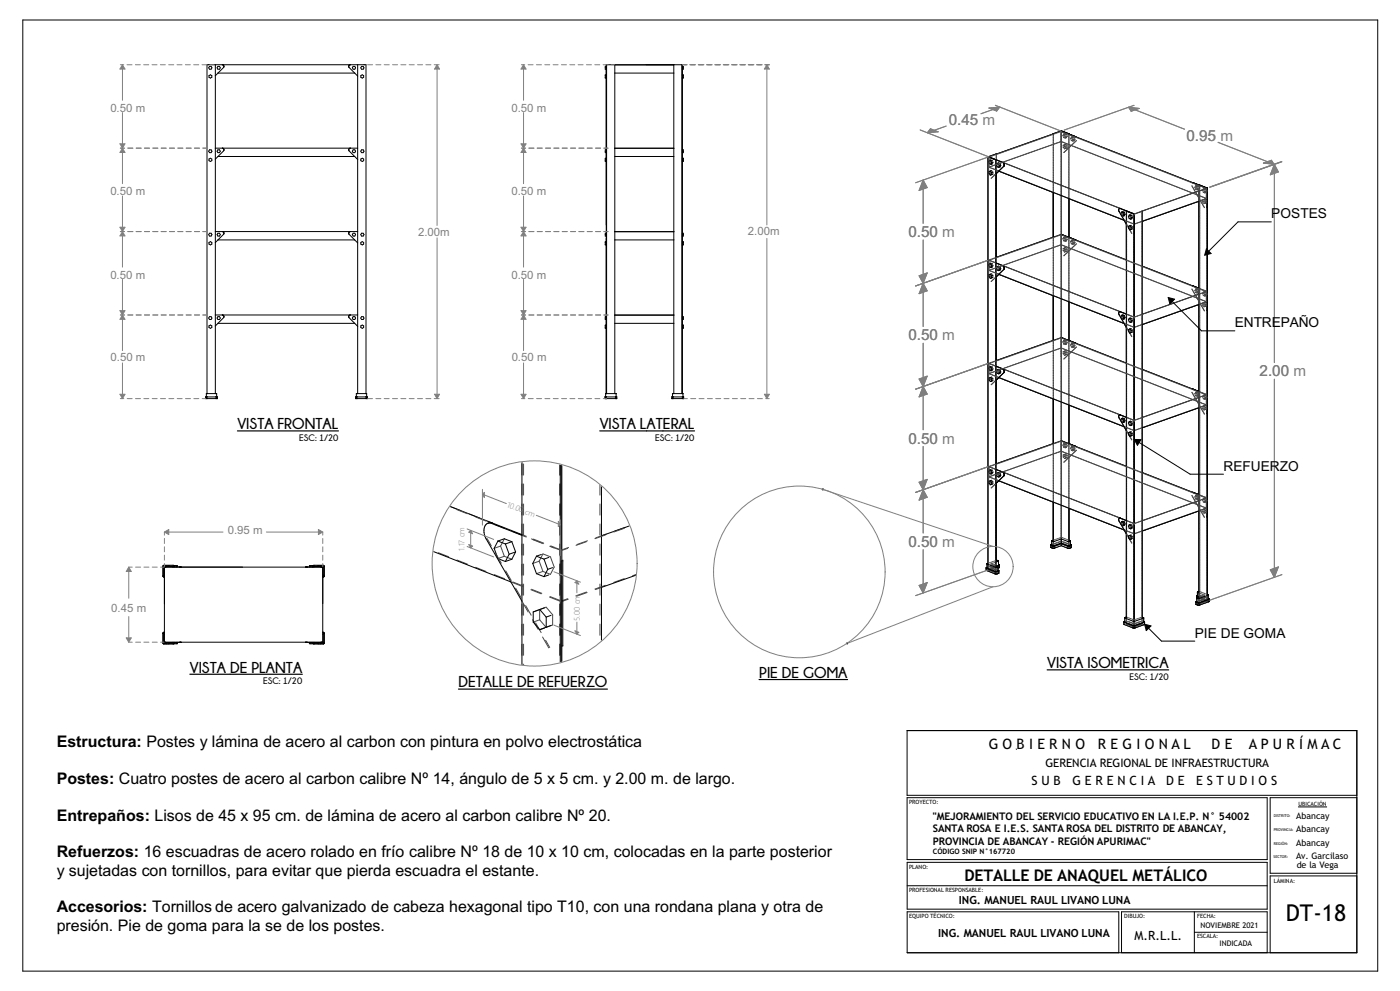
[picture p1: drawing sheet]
<svg xmlns="http://www.w3.org/2000/svg" width="420mm" height="297mm" viewBox="0 0 420 297" stroke-linecap="round" stroke-linejoin="round" font-family="sans-serif">
<defs><g id="words">
<text font-size="6.9" x="385.7" y="276">DT-18</text>
<g font-size="4.8">
<text x="17" y="223.9">Estructura: Postes y lámina de acero al carbon con pintura en polvo electrostática</text>
<text x="17" y="234.9">Postes: Cuatro postes de acero al carbon calibre Nº 14, ángulo de 5 x 5 cm. y 2.00 m. de largo.</text>
<text x="17" y="245.9">Entrepaños: Lisos de 45 x 95 cm. de lámina de acero al carbon calibre Nº 20.</text>
<text x="17" y="256.9">Refuerzos: 16 escuadras de acero rolado en frío calibre Nº 18 de 10 x 10 cm, colocadas en la parte posterior</text>
<text x="17" y="262.4">y sujetadas con tornillos, para evitar que pierda escuadra el estante.</text>
<text x="289.3" y="263.9">DETALLE DE ANAQUEL METÁLICO</text>
<text x="17" y="273.4">Accesorios: Tornillos de acero galvanizado de cabeza hexagonal tipo T10, con una rondana plana y otra de</text>
<text x="17" y="278.9">presión. Pie de goma para la se de los postes.</text>
</g>
<g font-size="4.7">
<text x="71.2" y="128.7">VISTA FRONTAL</text>
<text x="179.9" y="128.7">VISTA LATERAL</text>
<text x="57" y="201.6">VISTA DE PLANTA</text>
<text x="227.7" y="203.2">PIE DE GOMA</text>
<text x="314.1" y="200.3">VISTA ISOMETRICA</text>
<text x="137.5" y="206">DETALLE DE REFUERZO</text>
</g>
<g font-size="4.6" fill="#808080">
<text x="284.6" y="37.6">0.45</text>
<text x="284.6" y="37.6">0.45 m</text>
<text x="356" y="42.4">0.95</text>
<text x="356" y="42.4">0.95 m</text>
<text x="272.5" y="71.1">0.50</text>
<text x="272.5" y="71.1">0.50 m</text>
<text x="272.5" y="102">0.50</text>
<text x="272.5" y="102">0.50 m</text>
<text x="377.9" y="112.8">2.00</text>
<text x="377.9" y="112.8">2.00 m</text>
<text x="272.5" y="133">0.50</text>
<text x="272.5" y="133">0.50 m</text>
<text x="272.5" y="163.9">0.50</text>
<text x="272.5" y="163.9">0.50 m</text>
</g>
<g font-size="4.3">
<text x="296.6" y="224.4">G O B I E R N O</text>
<text x="329.4" y="224.4">R E G I O N A L</text>
<text x="363.5" y="224.4">D E</text>
<text x="374.6" y="224.4">A P U R Í M A C</text>
</g>
<g font-size="4.1">
<text x="381.4" y="65.5">POSTES</text>
<text x="370.4" y="98.1">ENTREPAÑO</text>
<text x="367" y="141.1">REFUERZO</text>
<text x="358.4" y="191.1">PIE DE GOMA</text>
</g>
<g font-size="3.8">
<text x="309.5" y="235.3">S U B</text>
<text x="321.7" y="235.3">G E R E N C I A</text>
<text x="349.8" y="235.3">D E</text>
<text x="358.8" y="235.3">E S T U D I O S</text>
<text x="340.4" y="281.7">M.R.L.L.</text>
</g>
<text font-size="3.5" x="313.6" y="229.8">GERENCIA REGIONAL DE INFRAESTRUCTURA</text>
<g font-size="3.4" fill="#808080">
<text x="33.1" y="33.5">0.50 m</text>
<text x="153.4" y="33.5">0.50 m</text>
<text x="33.1" y="58.5">0.50 m</text>
<text x="153.4" y="58.5">0.50 m</text>
<text x="125.4" y="70.8">2.00m</text>
<text x="224.4" y="70.5">2.00m</text>
<text x="33.1" y="83.6">0.50 m</text>
<text x="153.4" y="83.6">0.50 m</text>
<text x="33.2" y="108.3">0.50 m</text>
<text x="153.5" y="108.3">0.50 m</text>
<text x="68.3" y="160.2">0.95 m</text>
<text x="33.4" y="183.4">0.45 m</text>
</g>
<g font-size="3.4">
<text x="287.6" y="270.9">ING. MANUEL RAUL LIVANO LUNA</text>
<text x="281.4" y="280.9">ING. MANUEL RAUL LIVANO LUNA</text>
</g>
<g font-size="3.1">
<text x="279.9" y="245.8">&quot;MEJORAMIENTO DEL SERVICIO EDUCATIVO EN LA I.E.P. N° 54002</text>
<text x="279.9" y="249.5">SANTA ROSA E I.E.S. SANTA ROSA DEL DISTRITO DE ABANCAY,</text>
<text x="279.9" y="253.1">PROVINCIA DE ABANCAY - REGIÓN APURIMAC&quot;</text>
</g>
<g font-size="2.8">
<text x="89.8" y="132.1">ESC: 1/20</text>
<text x="196.6" y="132.1">ESC: 1/20</text>
<text x="338.8" y="203.7">ESC: 1/20</text>
<text x="78.9" y="205">ESC: 1/20</text>
</g>
<g font-size="2.7">
<text x="388.8" y="245.6">Abancay</text>
<text x="388.8" y="249.5">Abancay</text>
<text x="388.8" y="253.5">Abancay</text>
<text x="388.9" y="257.6">Av. Garcilaso</text>
<text x="389" y="260.3">de la Vega</text>
</g>
<g font-size="2.3">
<text x="360.1" y="278.1">NOVIEMBRE 2021</text>
<text x="365.9" y="283.6">INDICADA</text>
</g>
<g font-size="2.2" fill="#808080">
<text x="152" y="151.9" transform="rotate(21 152 151.9)">10.00 cm</text>
<text x="139.4" y="165.2" transform="rotate(-90 139.4 165.2)">1.17 cm</text>
<text x="173.9" y="186" transform="rotate(-90 173.9 186)">5.00 cm</text>
</g>
<text font-size="2.2" x="279.9" y="255.9">CÓDIGO SNIP N°167720</text>
<g font-size="1.7">
<text x="272.7" y="241.1">PROYECTO:</text>
<text x="389.5" y="241.6">UBICACIÓN</text>
<text x="272.7" y="260.4">PLANO:</text>
<text x="272.7" y="267.5">PROFESIONAL RESPONSABLE:</text>
<text x="382.2" y="264.7">LÁMINA:</text>
<text x="272.7" y="275.3">EQUIPO TÉCNICO:</text>
<text x="337.3" y="275.1">DIBUJO:</text>
<text x="359.1" y="275.1">FECHA:</text>
<text x="359.1" y="281.3">ESCALA:</text>
</g>
<text font-size="1.4" fill="#fff" x="4.9" y="292.1">GSPublisherVersion 0.7.100.100</text>
<g font-size="1.2">
<text x="382.1" y="245">DISTRITO:</text>
<text x="382.1" y="249">PROVINCIA:</text>
<text x="382.1" y="257.3">SECTOR:</text>
<text x="382.1" y="253.1">REGIÓN:</text>
</g>
</g></defs>
<g fill="none" stroke="#000" stroke-width=".3">
<path d="M62.6 19.4h.1M62.8 19.9h.5l.3 .4-.3 .4h-.5l-.2-.4zM64.6 19.4v98.6M65.4 19.9h.5l.2 .4-.2 .4h-.5l-.3-.4zM66.7 19.4h.1M66.7 19.4l.4 .2v.6l-2.5 2.5M105.1 19.4l-.4 .2v.6l2.6 2.6M105.1 19.4h.1M105.9 19.9h.5l.3 .4-.3 .4h-.5l-.2-.4zM107.3 19.4v98.6M108.5 19.9h.5l.2 .4-.2 .4h-.5l-.3-.4zM109.2 19.4h.1"/>
<path d="M62.7 22.7l.4-.3 .4 .3v.5l-.4 .2-.4-.2zM65.4 21.9h41M108.3 22.7l.4-.3 .4 .3v.5l-.4 .2-.4-.2zM62.7 47.7l.4-.3 .4 .3v.5l-.4 .2-.4-.2zM62.8 44.9h.5l.3 .4-.3 .4h-.5l-.2-.4zM64.6 44.4h42.7M65.4 44.9h.5l.2 .4-.2 .4h-.5l-.3-.4zM65.4 46.9h41M66.7 44.4h.1M66.7 44.4l.2 .1M66.9 44.5h.1M66.9 44.5l.3 .3-.1 .4-2.5 2.5"/>
<path d="M104.9 44.5l-.3 .3 .1 .4 2.6 2.6M104.9 44.5h.1M105.1 44.4l-.2 .1M105.1 44.4h.1M105.9 44.9h.5l.3 .4-.3 .4h-.5l-.2-.4zM108.3 47.7l.4-.3 .4 .3v.5l-.4 .2-.4-.2zM108.5 44.9h.5l.2 .4-.2 .4h-.5l-.3-.4zM62.7 72.7l.4-.3 .4 .3v.5l-.4 .2-.4-.2zM62.8 69.9h.5l.3 .4-.3 .4h-.5l-.2-.4zM64.6 69.4h42.7M65.4 69.9h.5l.2 .4-.2 .4h-.5l-.3-.4zM65.4 71.9h41"/>
<path d="M66.7 69.4h.1M66.7 69.4l.2 .1M66.9 69.5h.1M66.9 69.5l.3 .3-.1 .4-2.5 2.5M104.9 69.5l-.3 .3 .1 .4 2.6 2.6M104.9 69.5h.1M105.1 69.4l-.2 .1M105.1 69.4h.1M105.9 69.9h.5l.3 .4-.3 .4h-.5l-.2-.4zM108.3 72.7l.4-.3 .4 .3v.5l-.4 .2-.4-.2zM108.5 69.9h.5l.2 .4-.2 .4h-.5l-.3-.4zM62.7 97.7l.4-.3 .4 .3v.5l-.4 .2-.4-.2z"/>
<path d="M62.8 94.9h.5l.3 .4-.3 .4h-.5l-.2-.4zM64.6 94.4h42.7M65.4 94.9h.5l.2 .4-.2 .4h-.5l-.3-.4zM65.4 96.9h41M66.7 94.4h.1M66.7 94.4l.4 .2v.6l-2.5 2.5M105.1 94.4l-.4 .2v.6l2.6 2.6M105.1 94.4h.1M105.9 94.9h.5l.3 .4-.3 .4h-.5l-.2-.4zM108.3 97.7l.4-.3 .4 .3v.5l-.4 .2-.4-.2zM108.5 94.9h.5l.2 .4-.2 .4h-.5l-.3-.4zM61.7 119h3.5v.5h-3.5z"/>
<path d="M61.9 119v-1h3.1v1M62.1 118v-98.6h47.7v98.6M106.7 119h3.5v.5h-3.5zM106.9 119v-1h3.1v1M304.8 224.5l.2 .1M407.1 238.4h-135v-19.4h135v66.5h-135v-12.2h63.5v12.2M407.1 239.1h-26.1v22.6h26.1M272.1 257.6v-18.5h108.1v18.5h-108.1M272.1 258.4h108.1v14.1h-108.1zM389.5 241.8h8.5M272.1 265.5h108.1M358.3 279.4h21.9"/>
<path d="M358.3 273.3v12.2M407.1 262.5h-26.1v23M336.5 285.5v-12.2h43.7v12.2"/>
</g>
<g fill="none" stroke="#808080" stroke-width=".3">
<path d="M36.1 19.4h1M36.7 19.4l.8 1.3h-1.5zM38.1 19.4h1.5M40.6 19.4h1.5M43.1 19.4h1.5M45.6 19.4h1.5M48.1 19.4h1.5M50.6 19.4h1.5M53.1 19.4h1.5M55.6 19.4h1.5M58.1 19.4h1.5M60.6 19.4h1.5"/>
<path d="M63.1 19.4h1M36.7 20.7v9.4M36.1 44.4h1.3M38.4 44.4h1.5M40.9 44.4h1.5M43.4 44.4h1.5M45.9 44.4h1.5M48.4 44.4h1.5M50.9 44.4h1.5M53.4 44.4h1.5M55.9 44.4h1.5M58.4 44.4h1.5"/>
<path d="M60.9 44.4h1.2"/>
</g>
<path d="M36.7 19.4l.8 1.3h-1.5z" fill="#808080"/>
<path d="M36.7 33.7v9.4M36 43.1h1.5l-.8 1.3z" fill="none" stroke="#808080" stroke-width=".3"/>
<path d="M36 43.1h1.5l-.8 1.3z" fill="#808080"/>
<g fill="none" stroke="#808080" stroke-width=".3">
<path d="M36.1 44.4h1.3M36.7 45.7v9.4M36.7 44.4l.8 1.3h-1.5zM38.4 44.4h1.5M40.9 44.4h1.5M43.4 44.4h1.5M45.9 44.4h1.5M48.4 44.4h1.5M50.9 44.4h1.5M53.4 44.4h1.5M55.9 44.4h1.5M58.4 44.4h1.5"/>
<path d="M60.9 44.4h1.2M36.1 69.4h1.3M38.4 69.4h1.5M40.9 69.4h1.5M43.4 69.4h1.5M45.9 69.4h1.5M48.4 69.4h1.5M50.9 69.4h1.5M53.4 69.4h1.5M55.9 69.4h1.5M58.4 69.4h1.5M60.9 69.4h1.2"/>
</g>
<path d="M36.7 44.4l.8 1.3h-1.5z" fill="#808080"/>
<path d="M36.7 58.7v9.4M36 68.1h1.5l-.8 1.3z" fill="none" stroke="#808080" stroke-width=".3"/>
<path d="M36 68.1h1.5l-.8 1.3z" fill="#808080"/>
<g fill="none" stroke="#808080" stroke-width=".3">
<path d="M36.1 69.4h1.3M36.7 70.7v9.4M36.7 69.4l.8 1.3h-1.5zM38.4 69.4h1.5M40.9 69.4h1.5M43.4 69.4h1.5M45.9 69.4h1.5M48.4 69.4h1.5M50.9 69.4h1.5M53.4 69.4h1.5M55.9 69.4h1.5M58.4 69.4h1.5"/>
<path d="M60.9 69.4h1.2M36.1 94.4h1.3M38.4 94.4h1.5M40.9 94.4h1.5M43.4 94.4h1.5M45.9 94.4h1.5M48.4 94.4h1.5M50.9 94.4h1.5M53.4 94.4h1.5M55.9 94.4h1.5M58.4 94.4h1.5M60.9 94.4h1.2"/>
</g>
<path d="M36.7 69.4l.8 1.3h-1.5z" fill="#808080"/>
<path d="M36 93.1h1.5l-.8 1.3zM36.7 83.7v9.4" fill="none" stroke="#808080" stroke-width=".3"/>
<path d="M36 93.1h1.5l-.8 1.3z" fill="#808080"/>
<g fill="none" stroke="#808080" stroke-width=".3">
<path d="M36.1 94.4h1.3M36.7 95.7v9.4M36.7 94.4l.8 1.3h-1.5zM38.4 94.4h1.5M40.9 94.4h1.5M43.4 94.4h1.5M45.9 94.4h1.5M48.4 94.4h1.5M50.9 94.4h1.5M53.4 94.4h1.5M55.9 94.4h1.5M58.4 94.4h1.5"/>
<path d="M60.9 94.4h1.2M36.1 119.5h1.1M38.2 119.5h1.5M40.7 119.5h1.5M43.2 119.5h1.5M45.7 119.5h1.5M48.2 119.5h1.5M50.7 119.5h1.5M53.2 119.5h1.5M55.7 119.5h1.5M58.2 119.5h1.5M60.7 119.5h1"/>
</g>
<path d="M36.7 94.4l.8 1.3h-1.5z" fill="#808080"/>
<path d="M36 118.2h1.5l-.8 1.3zM36.7 108.8v9.4" fill="none" stroke="#808080" stroke-width=".3"/>
<path d="M36 118.2h1.5l-.8 1.3z" fill="#808080"/>
<g fill="none" stroke="#808080" stroke-width=".3">
<path d="M110.3 19.4h1.5M112.8 19.4h1.5M115.3 19.4h1.5M117.8 19.4h1.5M120.3 19.4h1.5M122.8 19.4h1.5M125.3 19.4h1.5M127.8 19.4h1.5M130.3 19.4h1.5M131.1 19.4l.8 1.3h-1.5zM131.1 20.7v46.9M110.3 119.5h1.5"/>
<path d="M112.8 119.5h1.5M115.3 119.5h1.5M117.8 119.5h1.5M120.3 119.5h1.5M122.8 119.5h1.5M125.3 119.5h1.5M127.8 119.5h1.5M130.3 119.5h1.5"/>
</g>
<path d="M131.1 19.4l.8 1.3h-1.5z" fill="#808080"/>
<path d="M131.1 71.3v46.9M130.4 118.2h1.5l-.8 1.3z" fill="none" stroke="#808080" stroke-width=".3"/>
<path d="M130.4 118.2h1.5l-.8 1.3z" fill="#808080"/>
<g fill="none" stroke="#000" stroke-width=".3">
<path d="M181.9 19.9h-.3v.8h.3M181.9 19.4v98.6M184.4 19.4v98.6M202.1 19.4v98.6M204.6 19.4v98.6M204.7 19.9h.3v.8h-.3M181.6 22.7h.3M181.6 23.2h.3M181.6 20.3h.3M181.9 22.4h-.3v1h.3M184.4 21.9h17.7M204.7 22.4h.3v1h-.3"/>
<path d="M204.7 22.7h.3M204.7 23.2h.3M204.7 20.3h.3M181.6 47.7h.3M181.6 48.2h.3M181.6 45.3h.3M181.9 44.9h-.3v.8h.3M181.9 47.4h-.3v1h.3M184.4 44.5h17.7M184.4 44.4h17.7M184.4 46.9h17.7M204.7 44.9h.3v.8h-.3"/>
<path d="M204.7 47.4h.3v1h-.3M204.7 47.7h.3M204.7 48.2h.3M204.7 45.3h.3M181.6 72.7h.3M181.6 73.2h.3M181.6 70.3h.3M181.9 69.9h-.3v.8h.3M181.9 72.4h-.3v1h.3M184.4 69.5h17.7M184.4 69.4h17.7M184.4 71.9h17.7"/>
<path d="M204.7 69.9h.3v.8h-.3M204.7 72.4h.3v1h-.3M204.7 72.7h.3M204.7 73.2h.3M204.7 70.3h.3M181.6 97.7h.3M181.6 98.2h.3M181.6 95.3h.3M181.9 94.9h-.3v.8h.3M181.9 97.4h-.3v1h.3M184.4 94.4h17.7M184.4 96.9h17.7"/>
<path d="M204.7 94.9h.3v.8h-.3M204.7 97.7h.3M204.7 98.2h.3M204.7 97.4h.3v1h-.3M204.7 95.3h.3M181.5 119h3.5v.5h-3.5zM181.7 119v-1h3.1v1M181.9 118v-98.6h22.8l-.1 98.6M201.5 119h3.6v.5h-3.6zM201.7 119v-1h3.2v1"/>
</g>
<g fill="none" stroke="#808080" stroke-width=".3">
<path d="M204.7 19.4h1.5M207 19.4h1.7M209.5 19.4h1.7M212 19.4h1.7M214.5 19.4h1.7M217 19.4h1.7M219.5 19.4h1.7M222 19.4h1.7M224.5 19.4h1.7M227 19.4h1.7M229.5 19.4h1.3M230.1 19.4l.7 1.3h-1.5z"/>
<path d="M230.1 20.7v46.7M205.2 119.5h1M207.2 119.5h1.5M209.7 119.5h1.5M212.2 119.5h1.5M214.7 119.5h1.5M217.2 119.5h1.5M219.7 119.5h1.5M222.2 119.5h1.5M224.7 119.5h1.5M227.2 119.5h1.5M229.7 119.5h1.1"/>
</g>
<path d="M230.1 19.4l.7 1.3h-1.5z" fill="#808080"/>
<path d="M230.1 71.5v46.7M229.3 118.2h1.5l-.7 1.3z" fill="none" stroke="#808080" stroke-width=".3"/>
<path d="M229.3 118.2h1.5l-.7 1.3z" fill="#808080"/>
<g fill="none" stroke="#808080" stroke-width=".3">
<path d="M156.4 19.4h1M157.1 19.4l.7 1.3h-1.5zM158.4 19.4h1.5M160.9 19.4h1.5M163.4 19.4h1.5M165.9 19.4h1.5M168.4 19.4h1.5M170.9 19.4h1.5M173.4 19.4h1.5M175.9 19.4h1.5M178.4 19.4h1.5M180.9 19.4h1.5"/>
<path d="M183.4 19.4h1M157.1 20.7v9.4M156.4 44.4h1.3M158.7 44.4h1.5M161.2 44.4h1.5M163.7 44.4h1.5M166.2 44.4h1.5M168.7 44.4h1.5M171.2 44.4h1.5M173.7 44.4h1.5M176.2 44.4h1.5M178.7 44.4h1.5"/>
<path d="M181.2 44.4h1.2"/>
</g>
<path d="M157.1 19.4l.7 1.3h-1.5z" fill="#808080"/>
<path d="M157.1 33.7v9.4M156.3 43.1h1.5l-.7 1.3z" fill="none" stroke="#808080" stroke-width=".3"/>
<path d="M156.3 43.1h1.5l-.7 1.3z" fill="#808080"/>
<g fill="none" stroke="#808080" stroke-width=".3">
<path d="M156.4 44.4h1.3M157.1 45.7v9.4M157.1 44.4l.7 1.3h-1.5zM158.7 44.4h1.5M161.2 44.4h1.5M163.7 44.4h1.5M166.2 44.4h1.5M168.7 44.4h1.5M171.2 44.4h1.5M173.7 44.4h1.5M176.2 44.4h1.5M178.7 44.4h1.5"/>
<path d="M181.2 44.4h1.2M156.4 69.4h1.3M158.7 69.4h1.5M161.2 69.4h1.5M163.7 69.4h1.5M166.2 69.4h1.5M168.7 69.4h1.5M171.2 69.4h1.5M173.7 69.4h1.5M176.2 69.4h1.5M178.7 69.4h1.5M181.2 69.4h1.2"/>
</g>
<path d="M157.1 44.4l.7 1.3h-1.5z" fill="#808080"/>
<path d="M157.1 58.7v9.4M156.3 68.1h1.5l-.7 1.3z" fill="none" stroke="#808080" stroke-width=".3"/>
<path d="M156.3 68.1h1.5l-.7 1.3z" fill="#808080"/>
<g fill="none" stroke="#808080" stroke-width=".3">
<path d="M156.4 69.4h1.3M157.1 70.7v9.4M157.1 69.4l.7 1.3h-1.5zM158.7 69.4h1.5M161.2 69.4h1.5M163.7 69.4h1.5M166.2 69.4h1.5M168.7 69.4h1.5M171.2 69.4h1.5M173.7 69.4h1.5M176.2 69.4h1.5M178.7 69.4h1.5"/>
<path d="M181.2 69.4h1.2M156.4 94.4h1.3M158.7 94.4h1.5M161.2 94.4h1.5M163.7 94.4h1.5M166.2 94.4h1.5M168.7 94.4h1.5M171.2 94.4h1.5M173.7 94.4h1.5M176.2 94.4h1.5M178.7 94.4h1.5M181.2 94.4h1.2"/>
</g>
<path d="M157.1 69.4l.7 1.3h-1.5z" fill="#808080"/>
<path d="M156.3 93.1h1.5l-.7 1.3zM157.1 83.7v9.4" fill="none" stroke="#808080" stroke-width=".3"/>
<path d="M156.3 93.1h1.5l-.7 1.3z" fill="#808080"/>
<g fill="none" stroke="#808080" stroke-width=".3">
<path d="M156.4 94.4h1.3M157.1 95.7v9.4M157.1 94.4l.7 1.3h-1.5zM158.7 94.4h1.5M161.2 94.4h1.5M163.7 94.4h1.5M166.2 94.4h1.5M168.7 94.4h1.5M171.2 94.4h1.5M173.7 94.4h1.5M176.2 94.4h1.5M178.7 94.4h1.5"/>
<path d="M181.2 94.4h1.2M156.4 119.5h1.1M158.5 119.5h1.5M161 119.5h1.5M163.5 119.5h1.5M166 119.5h1.5M168.5 119.5h1.5M171 119.5h1.5M173.5 119.5h1.5M176 119.5h1.5M178.5 119.5h1.5M181 119.5h1"/>
</g>
<path d="M157.1 94.4l.7 1.3h-1.5z" fill="#808080"/>
<path d="M156.3 118.2h1.5l-.7 1.3zM157.1 108.8v9.4" fill="none" stroke="#808080" stroke-width=".3"/>
<path d="M156.3 118.2h1.5l-.7 1.3z" fill="#808080"/>
<g fill="none" stroke="#000" stroke-width=".3">
<path d="M49 172.5v.1M49 169.8v2.7M49 172.6h.1M49 169.8h.1M49 172.6l.1 .1M49.1 172.7h.1M49.1 169.7l-.1 .1M49.1 169.7h.1M49.2 172.7v.1M49.2 169.6l-.1 .1M49.2 172.8h.1M49.2 169.6h.1"/>
<path d="M49.3 170h47.5M49.7 169.8v-.3h1v.3M49.7 169.6h-.5M50 169.5v.3M50.5 169.5v.3M50.7 169.6h1.2M51.7 169.9l-2.5-.1 .1 2.6M51.9 169.6h.1M52 169.6v.1M52 169.7h.1M52.1 169.7v.1M52.1 169.8h.1"/>
<path d="M52.1 169.8v.1M52.2 169.9v-.4h1v.4M52.2 169.6l-.3-.2-2.9 .1-.2 3.1 .5 .4M52.5 169.5v.4M53 169.5v.4M54.3 170l-5-.1v22.6h5M91.7 170l5.1-.1v22.6h-5.1M92.8 169.9v-.4h1v.4M93.1 169.5v.4M93.6 169.5v.4M93.8 169.8l.4-.4 3 .1 .1 3.1-.5 .4M94 169.8v.1"/>
<path d="M94 169.8h.1M94.1 169.7l-.1 .1M94.1 169.7h.1M94.2 169.6l-.1 .1M94.2 169.6h.1M94.4 169.9l2.5-.1-.1 2.6M95.3 169.8v-.3h1v.3M95.3 169.6h-1.1M95.6 169.5v.3M96.1 169.5v.3M96.3 169.6h.6M96.9 169.6h.1"/>
<path d="M96.9 172.8h-.1M97 169.6v.1M97 172.7l-.1 .1M97 169.7h.1M97 172.7h.1M97.1 169.7v.1M97.1 172.7h-.1M97.1 169.8h.1M97.1 172.6v.1M97.1 172.5v.1M97.1 169.8v2.7M49 189.5l-.2 .4v2.7l.2 .3"/>
<path d="M49 192.9l.1 .1M49 189.9v2.7M49 192.6v.1M49 192.7l.1 .1M49 189.8v.1M49.1 189.5h-.1M49.1 192.8h.1M49.2 192.8h.1M49.2 189.7l-.2 .1M49.2 192.8h.5M49.2 189.7h.1M49.3 190.1l-.1 2.5 2.5-.1"/>
<path d="M49.3 192.5h47.5M49.3 189.5h-.2M49.3 189.7h-.1M49.7 192.6v.3h1v-.3M50 192.6v.3M50.5 192.6v.3M51.9 192.8h-1.2M52 192.8h-.1M52 192.8h.1M52.1 192.8h-.1M52.1 192.7h.1M52.1 192.6v.1"/>
<path d="M52.1 192.5v.1M52.2 192.5v.4h1v-.4M52.2 192.8l-.3 .2h-2.8M52.5 192.5v.4M53 192.5v.4M92.8 192.5v.4h1v-.4M93.1 192.5v.4M93.6 192.5v.4M93.8 192.6l.2 .3M94 192.9l.1 .1M94 192.5v.1M94 192.6v.1"/>
<path d="M94 192.7l.1 .1M94.1 192.8h.1M94.2 192.8h.1M94.2 192.8h1.1M95.3 192.6v.3h1v-.3M95.6 192.6v.3M96.1 192.6v.3M96.3 192.5h.1M96.8 190.1l.1 2.5-2.5-.1M96.8 189.5l.5 .4-.1 2.9-.3 .2h-2.8M96.8 189.7h.1M96.9 189.7h.1"/>
<path d="M96.9 192.8h-.6M97 189.7h.1M97 192.8h-.1M97 192.8h.1M97.1 189.7v.1M97.1 192.8h-.1M97.1 189.8h.1M97.1 189.8v.1M97.1 192.7h.1M97.1 189.9v2.7M97.1 192.6v.1"/>
</g>
<path d="M49.3 159.5l1.3-.8v1.5zM50.6 159.5h16.3" fill="none" stroke="#808080" stroke-width=".3"/>
<path d="M49.3 159.5l1.3-.8v1.5z" fill="#808080"/>
<path d="M79.9 159.5h15.6M95.5 158.7l1.3 .8-1.3 .7z" fill="none" stroke="#808080" stroke-width=".3"/>
<path d="M95.5 158.7l1.3 .8-1.3 .7z" fill="#808080"/>
<path d="M38.6 170h1.1M40.7 170h1.5M43.2 170h1.5M45.7 170h1.5M48.2 170h1M37.9 191.2h1.5l-.8 1.3zM38.6 192.5h1.1M38.6 184.8v6.4M40.7 192.5h1.5M43.2 192.5h1.5M45.7 192.5h1.5M48.2 192.5h1" fill="none" stroke="#808080" stroke-width=".3"/>
<path d="M49.3 170h.2M54.1 170h18.7" fill="none" stroke="#000" stroke-width=".3"/>
<path d="M37.9 191.2h1.5l-.8 1.3z" fill="#808080"/>
<path d="M38.6 171.3v8M38.6 170l.8 1.3h-1.5z" fill="none" stroke="#808080" stroke-width=".3"/>
<path d="M38.6 170l.8 1.3h-1.5z" fill="#808080"/>
<path d="M49.3 159.5v.9M96.8 159.5v.9M49.3 161.4v1.5M49.3 163.9v1.5M49.3 166.4v1.5M49.3 168.9v.9M96.8 161.4v1.5M96.8 163.9v1.5M96.8 166.4v1.5M96.8 168.9v.9" fill="none" stroke="#808080" stroke-width=".3"/>
<!-- layer: pisos  -->
<g fill="#fff">
<path d="M359.8 57.3l2.4-.9v122l-2.4 .8zM362.1 149.8v5.2zM362.1 118.9v5.1zM362.1 57v5.2zM362.1 87.9v5.2z" fill-rule="evenodd"/>
<path d="M359.7 57.2l2.5-.8z" fill-rule="evenodd"/>
<path d="M359.7 57.2l.1 122z" fill-rule="evenodd"/>
<path d="M362.2 56.4v122z" fill-rule="evenodd"/>
<path d="M361.7 56.3l.4 .1z" fill-rule="evenodd"/>
<path d="M359.8 55.5l2.4 .9z" fill-rule="evenodd"/>
<path d="M340.3 64.2l2.4-.9v122l-2.5 .8z" fill-rule="evenodd"/>
<path d="M340.2 64.1l2.5-.8z" fill-rule="evenodd"/>
<path d="M340.2 64.2v121.9z" fill-rule="evenodd"/>
<path d="M337.9 63.3l2.3 .9z" fill-rule="evenodd"/>
<path d="M337.9 63.3l2.3 .9v121.9l-2.3-.9zM338.8 126.3l-.3 .5 .3 .6 .7 .1 .2-.5-.2-.6zM338.8 95.4l-.3 .4 .3 .7h.7l.2-.4-.2-.6zM338.8 64.5l-.3 .4 .3 .6 .7 .1 .2-.4-.2-.7zM338.8 157.3l-.3 .4 .3 .6 .7 .1 .2-.4-.2-.7zM338.6 67.8v.6l.4 .5 .6-.3v-.6l-.4-.4zM338.6 98.7v.7l.4 .4 .6-.2v-.7l-.4-.4zM338.6 160.6v.6l.4 .5 .6-.3v-.6l-.4-.4zM338.6 129.7v.6l.4 .4 .6-.2v-.6l-.4-.5z" fill-rule="evenodd"/>
<path d="M296.4 47l2.3 .9v122l-2.3-.9zM296.9 48l-.3 .5 .3 .6 .7 .1 .2-.5-.2-.6zM296.9 79l-.3 .4 .3 .6 .7 .1 .2-.4-.2-.6zM296.9 109.9l-.3 .5 .3 .6h.7l.2-.4-.2-.6zM296.9 140.9l-.3 .4 .3 .6 .7 .1 .2-.5-.2-.6zM296.7 51.4v.6l.4 .5 .7-.3v-.6l-.4-.4zM296.7 144.2v.6l.4 .5 .7-.3v-.6l-.4-.4zM296.7 113.3v.6l.4 .4 .7-.2v-.6l-.4-.5zM296.7 82.4v.6l.4 .4 .7-.2v-.6l-.4-.5z" fill-rule="evenodd"/>
<path d="M298.7 47.9v122z" fill-rule="evenodd"/>
<path d="M296.4 47l2.4 .9z" fill-rule="evenodd"/>
<path d="M298.8 144.9l.1-.1v23.3l-.1 .1z" fill-rule="evenodd"/>
<path d="M298.8 83.1l.1-.2v25.2h-.1z" fill-rule="evenodd"/>
<path d="M298.8 52.1l.1-.1v25.1l-.1 .1z" fill-rule="evenodd"/>
<path d="M298.8 114l.1-.2v25.2h-.1z" fill-rule="evenodd"/>
<path d="M296.5 47l2.4-.8z" fill-rule="evenodd"/>
<path d="M315.9 119.5v13.5z" fill-rule="evenodd"/>
<path d="M315.9 57.7v13.4z" fill-rule="evenodd"/>
<path d="M315.9 150.5l.1 11.6z" fill-rule="evenodd"/>
<path d="M315.9 88.6v13.4z" fill-rule="evenodd"/>
<path d="M315.9 40.1l2.6-.8z" fill-rule="evenodd"/>
<path d="M316 119.6l2.4 .9v11.6l-2.4 .8z" fill-rule="evenodd"/>
<path d="M316 57.7l2.4 .9v11.7l-2.4 .8z" fill-rule="evenodd"/>
<path d="M316 88.6l2.4 1v11.6l-2.4 .8z" fill-rule="evenodd"/>
<path d="M316 150.5l2.4 .9v9.8l-2.4 .9z" fill-rule="evenodd"/>
<path d="M318.4 120.5l2.2 .9v11.6l-2.2-.9z" fill-rule="evenodd"/>
<path d="M318.4 89.6l2.2 .8v11.6l-2.2-.8z" fill-rule="evenodd"/>
<path d="M318.4 58.6l2.2 .9v11.6l-2.2-.8z" fill-rule="evenodd"/>
<path d="M318.4 151.4l2.2 .9v9.8l-2.2-.9z" fill-rule="evenodd"/>
<path d="M318.4 39.3l.4 .1z" fill-rule="evenodd"/>
<path d="M320.6 121.4l.1 11.6z" fill-rule="evenodd"/>
<path d="M320.6 152.3v9.8z" fill-rule="evenodd"/>
<path d="M320.6 59.5l.1 11.6z" fill-rule="evenodd"/>
<path d="M320.6 90.4l.1 11.7z" fill-rule="evenodd"/>
<path d="M318.4 39.2l2.3 .9z" fill-rule="evenodd"/>
<path d="M342.7 156.1l17-6.1z" fill-rule="evenodd"/>
<path d="M298.8 139l19.6-6.9 19.5 7.7v16.2l-39.1-15.4z" fill-rule="evenodd"/>
<path d="M342.7 141.6l17 6.7v1.7l-17 6.1z" fill-rule="evenodd"/>
<path d="M300.8 141.5l35.3 13.8z" fill-rule="evenodd"/>
<path d="M362.1 149.9v5z" fill-rule="evenodd"/>
<path d="M357.9 147.6l1.8 .7z" fill-rule="evenodd"/>
<path d="M357.9 147.6l1.8 .7z" fill-rule="evenodd"/>
<path d="M318.8 132.3l3.8 1.5z" fill-rule="evenodd"/>
<path d="M318.8 132.3l3.8 1.4z" fill-rule="evenodd"/>
<path d="M337.1 157.2l.4-.2-.2 .5-.4 .1z" fill-rule="evenodd"/>
<path d="M336.9 156.5l.4-.1 .2 .6-.4 .2z" fill-rule="evenodd"/>
<path d="M336.4 156.4l.5 .1 .2 .7-.2 .4-.5-.2-.2-.6z" fill-rule="evenodd"/>
<path d="M336.4 156.4l.4-.2 .5 .2-.4 .1z" fill-rule="evenodd"/>
<path d="M340.3 157.6v5z" fill-rule="evenodd"/>
<path d="M335.7 155.4l.3-.1 1.9 .7v4l-2.2-3.8zM336.4 156.4l-.2 .4 .2 .6 .5 .2 .4-.1 .2-.5-.2-.6-.5-.2z" fill-rule="evenodd"/>
<path d="M336.1 155.3l1.8 .7z" fill-rule="evenodd"/>
<path d="M339.3 160.9l.3-.1v.6l-.3 .1z" fill-rule="evenodd"/>
<path d="M339 161.7l.6-.3z" fill-rule="evenodd"/>
<path d="M338.6 160.6l.4-.1 .3 .4v.6l-.3 .2-.4-.5z" fill-rule="evenodd"/>
<path d="M339 160.5l.2-.1 .4 .4-.3 .1z" fill-rule="evenodd"/>
<path d="M339.4 158.1l.3-.1-.5 .5z" fill-rule="evenodd"/>
<path d="M338.8 157.3l.4 .1 .2 .7-.2 .4-.4-.2-.3-.6z" fill-rule="evenodd"/>
<path d="M339.2 157.4l.3-.1 .2 .7-.3 .1z" fill-rule="evenodd"/>
<path d="M338.8 157.3h.7z" fill-rule="evenodd"/>
<path d="M299.2 141.8l.4 .1 .2 .6-.2 .5-.4-.2-.3-.6z" fill-rule="evenodd"/>
<path d="M299.2 141.8l.4-.2 .4 .2-.4 .1z" fill-rule="evenodd"/>
<path d="M299.8 142.5l.4-.1-.2 .4-.4 .2z" fill-rule="evenodd"/>
<path d="M299.6 141.9l.4-.1 .2 .6-.4 .1z" fill-rule="evenodd"/>
<path d="M298.8 144.9l2.4-2.3z" fill-rule="evenodd"/>
<path d="M298.8 140.7l2 .8 .4 .8-.1 .3-2.3 2.3zM299.2 141.8l-.3 .4 .3 .6 .4 .2 .4-.2 .2-.4-.2-.6-.4-.2z" fill-rule="evenodd"/>
<path d="M298.8 140.6l2 .9z" fill-rule="evenodd"/>
<path d="M296.7 144.2l.4-.1 .4 .4v.6l-.4 .2-.4-.5z" fill-rule="evenodd"/>
<path d="M297.1 145.3l.7-.3z" fill-rule="evenodd"/>
<path d="M297.5 144.5l.3-.1v.6l-.3 .1z" fill-rule="evenodd"/>
<path d="M297.1 144.1l.3-.1 .4 .4-.3 .1z" fill-rule="evenodd"/>
<path d="M296.9 140.9l.4 .1 .2 .6-.2 .5-.4-.2-.3-.6z" fill-rule="evenodd"/>
<path d="M296.9 140.9h.7z" fill-rule="evenodd"/>
<path d="M297.5 141.6l.3-.1-.5 .6z" fill-rule="evenodd"/>
<path d="M297.3 141l.3-.1 .2 .6-.3 .1z" fill-rule="evenodd"/>
<path d="M342.7 125.1l17-6z" fill-rule="evenodd"/>
<path d="M298.8 108.1l19.6-6.9 19.5 7.6v16.2l-39.1-15.3z" fill-rule="evenodd"/>
<path d="M342.7 110.7l17 6.7v1.7l-17 6z" fill-rule="evenodd"/>
<path d="M300.8 110.5l35.3 13.8z" fill-rule="evenodd"/>
<path d="M362.1 118.9v5.1z" fill-rule="evenodd"/>
<path d="M357.9 116.7l1.8 .7z" fill-rule="evenodd"/>
<path d="M357.9 116.7l1.8 .7z" fill-rule="evenodd"/>
<path d="M318.8 101.3l3.8 1.5z" fill-rule="evenodd"/>
<path d="M318.8 101.4l3.8 1.4z" fill-rule="evenodd"/>
<path d="M337.1 126.2l.4-.1-.2 .4-.4 .2z" fill-rule="evenodd"/>
<path d="M336.9 125.6l.4-.1 .2 .6-.4 .1z" fill-rule="evenodd"/>
<path d="M336.4 125.4l.5 .2 .2 .6-.2 .5-.5-.2-.2-.6z" fill-rule="evenodd"/>
<path d="M336.4 125.4l.4-.1 .5 .2-.4 .1z" fill-rule="evenodd"/>
<path d="M340.3 126.6v5.1z" fill-rule="evenodd"/>
<path d="M335.7 124.5l.3-.2 1.9 .8v3.9l-2.2-3.7zM336.4 125.4l-.2 .5 .2 .6 .5 .2 .4-.2 .2-.4-.2-.6-.5-.2z" fill-rule="evenodd"/>
<path d="M336.1 124.4l1.8 .7z" fill-rule="evenodd"/>
<path d="M339.3 130l.3-.1v.6l-.3 .1z" fill-rule="evenodd"/>
<path d="M339 130.7l.6-.2z" fill-rule="evenodd"/>
<path d="M338.6 129.7l.4-.2 .3 .5v.6l-.3 .1-.4-.4z" fill-rule="evenodd"/>
<path d="M339 129.5l.2-.1 .4 .5-.3 .1z" fill-rule="evenodd"/>
<path d="M339.4 127.1l.3-.1-.5 .6z" fill-rule="evenodd"/>
<path d="M338.8 126.3l.4 .2 .2 .6-.2 .5-.4-.2-.3-.6z" fill-rule="evenodd"/>
<path d="M339.2 126.5l.3-.1 .2 .6-.3 .1z" fill-rule="evenodd"/>
<path d="M338.8 126.3l.7 .1z" fill-rule="evenodd"/>
<path d="M299.2 110.8l.4 .2 .2 .6-.2 .5-.4-.2-.3-.6z" fill-rule="evenodd"/>
<path d="M299.2 110.8l.4-.1 .4 .2-.4 .1z" fill-rule="evenodd"/>
<path d="M299.8 111.6l.4-.1-.2 .4-.4 .2z" fill-rule="evenodd"/>
<path d="M299.6 111l.4-.1 .2 .6-.4 .1z" fill-rule="evenodd"/>
<path d="M298.8 114l2.4-2.3z" fill-rule="evenodd"/>
<path d="M298.8 109.8l2 .8 .4 .7-.1 .4-2.3 2.3zM299.2 110.8l-.3 .5 .3 .6 .4 .2 .4-.2 .2-.4-.2-.6-.4-.2z" fill-rule="evenodd"/>
<path d="M298.8 109.7l2 .8z" fill-rule="evenodd"/>
<path d="M296.7 113.3l.4-.2 .4 .5v.6l-.4 .1-.4-.4z" fill-rule="evenodd"/>
<path d="M297.1 114.3l.7-.2z" fill-rule="evenodd"/>
<path d="M297.5 113.6l.3-.1v.6l-.3 .1z" fill-rule="evenodd"/>
<path d="M297.1 113.1l.3-.1 .4 .5-.3 .1z" fill-rule="evenodd"/>
<path d="M296.9 109.9l.4 .2 .2 .6-.2 .4-.4-.1-.3-.6z" fill-rule="evenodd"/>
<path d="M296.9 109.9l.7 .1z" fill-rule="evenodd"/>
<path d="M297.5 110.7l.3-.1-.5 .5z" fill-rule="evenodd"/>
<path d="M297.3 110.1l.3-.1 .2 .6-.3 .1z" fill-rule="evenodd"/>
<path d="M342.7 94.2l17-6z" fill-rule="evenodd"/>
<path d="M298.8 77.2l19.6-7 19.5 7.7v16.2l-39.1-15.3z" fill-rule="evenodd"/>
<path d="M342.7 79.8l17 6.6v1.8l-17 6z" fill-rule="evenodd"/>
<path d="M300.8 79.6l35.3 13.8z" fill-rule="evenodd"/>
<path d="M362.1 88v5z" fill-rule="evenodd"/>
<path d="M357.9 85.7l1.8 .7z" fill-rule="evenodd"/>
<path d="M357.9 85.7l1.8 .7z" fill-rule="evenodd"/>
<path d="M318.8 70.4l3.8 1.5z" fill-rule="evenodd"/>
<path d="M318.8 70.4l3.8 1.5z" fill-rule="evenodd"/>
<path d="M337.1 95.3l.4-.2-.2 .5-.4 .1z" fill-rule="evenodd"/>
<path d="M336.9 94.7l.4-.2 .2 .6-.4 .2z" fill-rule="evenodd"/>
<path d="M336.4 94.5l.5 .2 .2 .6-.2 .4-.5-.2-.2-.6z" fill-rule="evenodd"/>
<path d="M336.4 94.5l.4-.1 .5 .1-.4 .2z" fill-rule="evenodd"/>
<path d="M340.3 95.7v5.1z" fill-rule="evenodd"/>
<path d="M335.7 93.5l.3-.1 1.9 .8v3.9l-2.2-3.8zM336.4 94.5l-.2 .4 .2 .6 .5 .2 .4-.1 .2-.5-.2-.6-.5-.1z" fill-rule="evenodd"/>
<path d="M336.1 93.4l1.8 .8z" fill-rule="evenodd"/>
<path d="M339.3 99l.3-.1v.7l-.3 .1z" fill-rule="evenodd"/>
<path d="M339 99.8l.6-.2z" fill-rule="evenodd"/>
<path d="M338.6 98.7l.4-.1 .3 .4v.7l-.3 .1-.4-.4z" fill-rule="evenodd"/>
<path d="M339 98.6l.2-.1 .4 .4-.3 .1z" fill-rule="evenodd"/>
<path d="M339.4 96.2l.3-.1-.5 .5z" fill-rule="evenodd"/>
<path d="M338.8 95.4l.4 .2 .2 .6-.2 .4-.4-.1-.3-.7z" fill-rule="evenodd"/>
<path d="M339.2 95.6l.3-.1 .2 .6-.3 .1z" fill-rule="evenodd"/>
<path d="M338.8 95.4l.7 .1z" fill-rule="evenodd"/>
<path d="M299.2 79.9l.4 .2 .2 .6-.2 .4-.4-.2-.3-.6z" fill-rule="evenodd"/>
<path d="M299.2 79.9l.4-.1 .4 .1-.4 .2z" fill-rule="evenodd"/>
<path d="M299.8 80.7l.4-.2-.2 .5-.4 .1z" fill-rule="evenodd"/>
<path d="M299.6 80.1l.4-.2 .2 .6-.4 .2z" fill-rule="evenodd"/>
<path d="M298.8 83l2.4-2.2z" fill-rule="evenodd"/>
<path d="M298.8 78.8l2 .8 .4 .8-.1 .4-2.3 2.2zM299.2 79.9l-.3 .4 .3 .6 .4 .2 .4-.1 .2-.5-.2-.6-.4-.1z" fill-rule="evenodd"/>
<path d="M298.8 78.8l2 .8z" fill-rule="evenodd"/>
<path d="M296.7 82.4l.4-.2 .4 .5v.6l-.4 .1-.4-.4z" fill-rule="evenodd"/>
<path d="M297.1 83.4l.7-.2z" fill-rule="evenodd"/>
<path d="M297.5 82.7l.3-.1v.6l-.3 .1z" fill-rule="evenodd"/>
<path d="M297.1 82.2l.3-.1 .4 .5-.3 .1z" fill-rule="evenodd"/>
<path d="M296.9 79l.4 .2 .2 .6-.2 .4-.4-.2-.3-.6z" fill-rule="evenodd"/>
<path d="M296.9 79l.7 .1z" fill-rule="evenodd"/>
<path d="M297.5 79.8l.3-.1-.5 .5z" fill-rule="evenodd"/>
<path d="M297.3 79.2l.3-.1 .2 .6-.3 .1z" fill-rule="evenodd"/>
<path d="M342.6 63.3l17.1-6.1z" fill-rule="evenodd"/>
<path d="M296.6 47l21.8-7.7 43.6 17.1-21.7 7.7z" fill-rule="evenodd"/>
<path d="M296.6 47l.4 .2z" fill-rule="evenodd"/>
<path d="M300.8 48.7l35.3 13.8z" fill-rule="evenodd"/>
<path d="M339.9 64l.4 .1z" fill-rule="evenodd"/>
<path d="M362.1 57.1v5z" fill-rule="evenodd"/>
<path d="M357.9 54.8l3.8 1.5z" fill-rule="evenodd"/>
<path d="M357.9 54.8l3.8 1.4z" fill-rule="evenodd"/>
<path d="M318.8 39.5l3.8 1.5z" fill-rule="evenodd"/>
<path d="M318.8 39.5l3.8 1.4z" fill-rule="evenodd"/>
<path d="M337.1 64.3l.4-.1-.2 .4-.4 .2z" fill-rule="evenodd"/>
<path d="M336.9 63.7l.4-.1 .2 .6-.4 .1z" fill-rule="evenodd"/>
<path d="M336.4 63.6l.5 .1 .2 .6-.2 .5-.5-.2-.2-.6z" fill-rule="evenodd"/>
<path d="M336.4 63.6l.4-.2 .5 .2-.4 .1z" fill-rule="evenodd"/>
<path d="M340.3 64.8v5z" fill-rule="evenodd"/>
<path d="M335.7 62.6l.4-.1 3.8 1.5-2-.7v3.9l-2.2-3.8zM336.4 63.6l-.2 .4 .2 .6 .5 .2 .4-.2 .2-.4-.2-.6-.5-.2z" fill-rule="evenodd"/>
<path d="M336.1 62.5l3.8 1.5z" fill-rule="evenodd"/>
<path d="M339.3 68.1l.3-.1v.6l-.3 .1z" fill-rule="evenodd"/>
<path d="M339 68.9l.6-.3z" fill-rule="evenodd"/>
<path d="M338.6 67.8l.4-.1 .3 .4v.6l-.3 .2-.4-.5z" fill-rule="evenodd"/>
<path d="M339 67.7l.2-.1 .4 .4-.3 .1z" fill-rule="evenodd"/>
<path d="M339.4 65.3l.3-.1-.5 .5z" fill-rule="evenodd"/>
<path d="M338.8 64.5l.4 .1 .2 .7-.2 .4-.4-.2-.3-.6z" fill-rule="evenodd"/>
<path d="M339.2 64.6l.3-.1 .2 .7-.3 .1z" fill-rule="evenodd"/>
<path d="M338.8 64.5h.7z" fill-rule="evenodd"/>
<path d="M299.2 49l.4 .1 .2 .6-.2 .5-.4-.2-.3-.6z" fill-rule="evenodd"/>
<path d="M299.2 49l.4-.2 .4 .2-.4 .1z" fill-rule="evenodd"/>
<path d="M299.8 49.7l.4-.1-.2 .4-.4 .2z" fill-rule="evenodd"/>
<path d="M299.6 49.1l.4-.1 .2 .6-.4 .1z" fill-rule="evenodd"/>
<path d="M298.8 52.1l2.4-2.3z" fill-rule="evenodd"/>
<path d="M297 47.2l3.8 1.5 .4 .4-.1 .7-2.3 2.3v-4.2zM299.2 49l-.3 .4 .3 .6 .4 .2 .4-.2 .2-.4-.2-.6-.4-.2z" fill-rule="evenodd"/>
<path d="M297 47.2l3.8 1.5z" fill-rule="evenodd"/>
<path d="M296.7 51.4l.4-.1 .4 .4v.6l-.4 .2-.4-.5z" fill-rule="evenodd"/>
<path d="M297.1 52.5l.7-.3z" fill-rule="evenodd"/>
<path d="M297.5 51.7l.3-.1v.6l-.3 .1z" fill-rule="evenodd"/>
<path d="M297.1 51.3l.3-.1 .4 .4-.3 .1z" fill-rule="evenodd"/>
<path d="M296.9 48l.4 .2 .2 .6-.2 .5-.4-.2-.3-.6z" fill-rule="evenodd"/>
<path d="M296.9 48l.7 .1z" fill-rule="evenodd"/>
<path d="M297.5 48.8l.3-.1-.5 .6z" fill-rule="evenodd"/>
<path d="M297.3 48.2l.3-.1 .2 .6-.3 .1z" fill-rule="evenodd"/>
<path d="M360 180.6l2.6-.9v.7l-2.6 .9z" fill-rule="evenodd"/>
<path d="M360 180.7v.6z" fill-rule="evenodd"/>
<path d="M362.6 179.7v.7z" fill-rule="evenodd"/>
<path d="M358.8 180.3l.3-.1v.3l.6 .1 2.7-.9 .1-.3 .2 .1-2.8 1.2h-.7z" fill-rule="evenodd"/>
<path d="M359 178.6l.2-.1v.2l.4 .2-.5-.1z" fill-rule="evenodd"/>
<path d="M359.9 180.7v.6z" fill-rule="evenodd"/>
<path d="M359.8 180.7v.6z" fill-rule="evenodd"/>
<path d="M359.7 180.7v.6z" fill-rule="evenodd"/>
<path d="M359.6 180.7l.1 .6z" fill-rule="evenodd"/>
<path d="M359.5 180.7l.1 .6z" fill-rule="evenodd"/>
<path d="M359.4 180.7l.1 .6z" fill-rule="evenodd"/>
<path d="M359.3 180.7l.1 .6z" fill-rule="evenodd"/>
<path d="M359.2 180.7l.1 .6z" fill-rule="evenodd"/>
<path d="M359.1 180.6l.1 .7z" fill-rule="evenodd"/>
<path d="M359 180.6h.1v.7l-.1-.1z" fill-rule="evenodd"/>
<path d="M358.9 180.6l.1 .6z" fill-rule="evenodd"/>
<path d="M358.9 180.5v.7z" fill-rule="evenodd"/>
<path d="M358.8 180.5l.1 .6z" fill-rule="evenodd"/>
<path d="M358.8 180.4v.7z" fill-rule="evenodd"/>
<path d="M358.8 180.4v.7z" fill-rule="evenodd"/>
<path d="M359.1 178.9l.3 .1-.3 .1z" fill-rule="evenodd"/>
<path d="M359.1 178.8v.3z" fill-rule="evenodd"/>
<path d="M359 178.8l.1 .6z" fill-rule="evenodd"/>
<path d="M359 178.8v.6z" fill-rule="evenodd"/>
<path d="M359 178.7v.7z" fill-rule="evenodd"/>
<path d="M359 178.7v.7z" fill-rule="evenodd"/>
<path d="M362.7 179.6v.6z" fill-rule="evenodd"/>
<path d="M362.7 179.6v.7z" fill-rule="evenodd"/>
<path d="M362.7 179.7v.6z" fill-rule="evenodd"/>
<path d="M362.6 179.7v.6z" fill-rule="evenodd"/>
<path d="M359.8 179.3l2.6-.9v1.3l-2.6 .9z" fill-rule="evenodd"/>
<path d="M359.8 179.3v1.3z" fill-rule="evenodd"/>
<path d="M362.4 178.4v1.3z" fill-rule="evenodd"/>
<path d="M359.1 179.1l.6-.2 .1 .3 2.4-1 .3 .1-2.8 1.1z" fill-rule="evenodd"/>
<path d="M359.3 177.4l.4-.1v.4z" fill-rule="evenodd"/>
<path d="M359.7 179.4v1.2z" fill-rule="evenodd"/>
<path d="M359.7 179.4v1.2z" fill-rule="evenodd"/>
<path d="M359.6 179.4v1.2z" fill-rule="evenodd"/>
<path d="M359.6 179.4v1.2z" fill-rule="evenodd"/>
<path d="M359.5 179.4l.1 1.2z" fill-rule="evenodd"/>
<path d="M359.5 179.4v1.2z" fill-rule="evenodd"/>
<path d="M359.4 179.4l.1 1.2z" fill-rule="evenodd"/>
<path d="M359.4 179.3v1.3z" fill-rule="evenodd"/>
<path d="M359.3 179.3l.1 1.3z" fill-rule="evenodd"/>
<path d="M359.2 179.3h.1v1.3l-.1-.1z" fill-rule="evenodd"/>
<path d="M359.1 179.3l.1 1.2z" fill-rule="evenodd"/>
<path d="M359.1 179.2v1.3z" fill-rule="evenodd"/>
<path d="M359.1 179.2v1.3z" fill-rule="evenodd"/>
<path d="M359.1 179.2v1.3z" fill-rule="evenodd"/>
<path d="M359.1 179.2v1.2z" fill-rule="evenodd"/>
<path d="M359.3 177.6l.4 .1-.1 1.2-.3-.1z" fill-rule="evenodd"/>
<path d="M359.3 177.5v1.3z" fill-rule="evenodd"/>
<path d="M359.3 177.5v1.3z" fill-rule="evenodd"/>
<path d="M359.2 177.5l.1 1.3z" fill-rule="evenodd"/>
<path d="M359.2 177.5v1.2z" fill-rule="evenodd"/>
<path d="M359.2 177.5v1.2z" fill-rule="evenodd"/>
<path d="M362.5 178.3v1.3z" fill-rule="evenodd"/>
<path d="M362.5 178.4v1.2z" fill-rule="evenodd"/>
<path d="M362.4 178.4v1.2z" fill-rule="evenodd"/>
<path d="M362.4 178.4v1.3z" fill-rule="evenodd"/>
<path d="M343.2 186.6v.6z" fill-rule="evenodd"/>
<path d="M340.6 187.5l2.6-.9v.6l-2.6 .9z" fill-rule="evenodd"/>
<path d="M343.2 186.6v.6z" fill-rule="evenodd"/>
<path d="M337.2 186.3l.3-.1v.3l2.7 1 2.8-1 .1-.3 .3 .2-3.2 1.2-2.9-1z" fill-rule="evenodd"/>
<path d="M340.6 187.5v.6z" fill-rule="evenodd"/>
<path d="M340.5 187.5v.7z" fill-rule="evenodd"/>
<path d="M340.4 187.6v.6z" fill-rule="evenodd"/>
<path d="M340.3 187.6v.6z" fill-rule="evenodd"/>
<path d="M340.2 187.6l.1 .6z" fill-rule="evenodd"/>
<path d="M340.1 187.6l.1 .6z" fill-rule="evenodd"/>
<path d="M340 187.6l.1 .6z" fill-rule="evenodd"/>
<path d="M339.9 187.5l.1 .7z" fill-rule="evenodd"/>
<path d="M339.8 187.5l.1 .7z" fill-rule="evenodd"/>
<path d="M339.8 187.5v.6z" fill-rule="evenodd"/>
<path d="M337.4 186.6l2.4 .9v.6l-2.4-.9z" fill-rule="evenodd"/>
<path d="M337.3 186.6l.1 .6z" fill-rule="evenodd"/>
<path d="M337.3 186.5v.7z" fill-rule="evenodd"/>
<path d="M337.2 186.5l.1 .6z" fill-rule="evenodd"/>
<path d="M337.2 186.4v.7z" fill-rule="evenodd"/>
<path d="M337.2 186.4v.7z" fill-rule="evenodd"/>
<path d="M343.4 186.4v.7z" fill-rule="evenodd"/>
<path d="M343.4 186.5l-.1 .6z" fill-rule="evenodd"/>
<path d="M343.3 186.6v.6z" fill-rule="evenodd"/>
<path d="M343 185.3v1.2z" fill-rule="evenodd"/>
<path d="M340.4 186.2l2.6-.9v1.2l-2.6 .9z" fill-rule="evenodd"/>
<path d="M343 185.3v1.2z" fill-rule="evenodd"/>
<path d="M337.5 185.1l.4-.1v.2l2.3 .9 2.5-.8v-.3l.4 .2-2.9 1z" fill-rule="evenodd"/>
<path d="M340.4 186.2v1.2z" fill-rule="evenodd"/>
<path d="M340.4 186.2v1.3z" fill-rule="evenodd"/>
<path d="M340.3 186.2v1.3z" fill-rule="evenodd"/>
<path d="M340.2 186.2v1.3z" fill-rule="evenodd"/>
<path d="M340.2 186.2v1.3z" fill-rule="evenodd"/>
<path d="M340.1 186.2l.1 1.3z" fill-rule="evenodd"/>
<path d="M340.1 186.2v1.3z" fill-rule="evenodd"/>
<path d="M340 186.2l.1 1.3z" fill-rule="evenodd"/>
<path d="M340 186.2v1.3z" fill-rule="evenodd"/>
<path d="M340 186.2v1.2z" fill-rule="evenodd"/>
<path d="M337.6 185.3l2.4 .9v1.2l-2.4-.9z" fill-rule="evenodd"/>
<path d="M337.5 185.3l.1 1.2z" fill-rule="evenodd"/>
<path d="M337.5 185.2v1.3z" fill-rule="evenodd"/>
<path d="M337.5 185.2v1.3z" fill-rule="evenodd"/>
<path d="M337.5 185.2v1.3z" fill-rule="evenodd"/>
<path d="M337.5 185.2v1.2z" fill-rule="evenodd"/>
<path d="M343.1 185.2v1.3z" fill-rule="evenodd"/>
<path d="M343.1 185.2v1.3z" fill-rule="evenodd"/>
<path d="M343 185.3v1.2z" fill-rule="evenodd"/>
<path d="M315.3 163.3l.2-.1 .1 .2 .5 .1 2.3-.7 2 .8 .7-.2v-.2l.3 .2-1 .3-2-.8-2.2 .7-.8-.1z" fill-rule="evenodd"/>
<path d="M321.4 163.4v.6z" fill-rule="evenodd"/>
<path d="M321.4 163.4v.7z" fill-rule="evenodd"/>
<path d="M321.3 163.5v.6z" fill-rule="evenodd"/>
<path d="M321.3 163.5v.6z" fill-rule="evenodd"/>
<path d="M321.2 163.5v.7z" fill-rule="evenodd"/>
<path d="M321 163.6l.2-.1v.7h-.2z" fill-rule="evenodd"/>
<path d="M321 163.6v.6z" fill-rule="evenodd"/>
<path d="M320.9 163.6v.7z" fill-rule="evenodd"/>
<path d="M320.8 163.7v.6z" fill-rule="evenodd"/>
<path d="M320.7 163.7v.6z" fill-rule="evenodd"/>
<path d="M320.6 163.7l.1 .6z" fill-rule="evenodd"/>
<path d="M320.5 163.7l.1 .6z" fill-rule="evenodd"/>
<path d="M320.4 163.7l.1 .6z" fill-rule="evenodd"/>
<path d="M320.3 163.6l.1 .7z" fill-rule="evenodd"/>
<path d="M320.2 163.6l.1 .7z" fill-rule="evenodd"/>
<path d="M320.2 163.6v.6z" fill-rule="evenodd"/>
<path d="M318.4 162.9l1.8 .7v.6l-1.8-.7z" fill-rule="evenodd"/>
<path d="M316.4 163.6l2-.7v.6l-2 .7z" fill-rule="evenodd"/>
<path d="M316.4 163.6v.6z" fill-rule="evenodd"/>
<path d="M316.3 163.6v.6z" fill-rule="evenodd"/>
<path d="M316.2 163.6v.7z" fill-rule="evenodd"/>
<path d="M316.1 163.6v.7z" fill-rule="evenodd"/>
<path d="M316 163.7l.1 .6z" fill-rule="evenodd"/>
<path d="M315.9 163.6l.1 .7z" fill-rule="evenodd"/>
<path d="M315.8 163.6l.1 .7z" fill-rule="evenodd"/>
<path d="M315.7 163.6l.1 .7z" fill-rule="evenodd"/>
<path d="M315.6 163.6l.1 .6z" fill-rule="evenodd"/>
<path d="M315.6 163.6v.6z" fill-rule="evenodd"/>
<path d="M315.4 163.5l.2 .1v.6l-.2-.1z" fill-rule="evenodd"/>
<path d="M315.4 163.5v.6z" fill-rule="evenodd"/>
<path d="M315.3 163.5l.1 .6z" fill-rule="evenodd"/>
<path d="M315.3 163.4v.7z" fill-rule="evenodd"/>
<path d="M315.2 163.4l.1 .6z" fill-rule="evenodd"/>
<path d="M315.2 163.4v.6z" fill-rule="evenodd"/>
<path d="M315.5 162.1l.4-.2 .1 .2 2.4-.9 2.7 .9-.7 .2-2-.8-2.2 .8z" fill-rule="evenodd"/>
<path d="M321.1 162.1v1.3z" fill-rule="evenodd"/>
<path d="M321.1 162.2v1.2z" fill-rule="evenodd"/>
<path d="M321.1 162.2v1.2z" fill-rule="evenodd"/>
<path d="M321.1 162.2v1.3z" fill-rule="evenodd"/>
<path d="M321 162.2v1.3z" fill-rule="evenodd"/>
<path d="M320.8 162.3l.2-.1v1.3h-.2z" fill-rule="evenodd"/>
<path d="M320.8 162.3v1.2z" fill-rule="evenodd"/>
<path d="M320.8 162.3v1.3z" fill-rule="evenodd"/>
<path d="M320.7 162.3v1.3z" fill-rule="evenodd"/>
<path d="M320.7 162.3v1.3z" fill-rule="evenodd"/>
<path d="M320.6 162.3l.1 1.3z" fill-rule="evenodd"/>
<path d="M320.5 162.3l.1 1.3z" fill-rule="evenodd"/>
<path d="M320.5 162.3v1.3z" fill-rule="evenodd"/>
<path d="M320.4 162.3l.1 1.3z" fill-rule="evenodd"/>
<path d="M320.4 162.3v1.3z" fill-rule="evenodd"/>
<path d="M320.4 162.3v1.2z" fill-rule="evenodd"/>
<path d="M318.4 161.5l2 .8v1.2l-2-.7z" fill-rule="evenodd"/>
<path d="M316.3 162.3l2.1-.8v1.3l-2.1 .7z" fill-rule="evenodd"/>
<path d="M316.2 162.3v1.2z" fill-rule="evenodd"/>
<path d="M316.2 162.3v1.2z" fill-rule="evenodd"/>
<path d="M316.1 162.3v1.2z" fill-rule="evenodd"/>
<path d="M316.1 162.3v1.3z" fill-rule="evenodd"/>
<path d="M316 162.3l.1 1.3z" fill-rule="evenodd"/>
<path d="M316 162.3v1.3z" fill-rule="evenodd"/>
<path d="M315.9 162.3l.1 1.2z" fill-rule="evenodd"/>
<path d="M315.9 162.3v1.2z" fill-rule="evenodd"/>
<path d="M315.8 162.3l.1 1.2z" fill-rule="evenodd"/>
<path d="M315.8 162.3v1.2z" fill-rule="evenodd"/>
<path d="M315.6 162.2l.2 .1v1.2l-.2-.1z" fill-rule="evenodd"/>
<path d="M315.6 162.2v1.2z" fill-rule="evenodd"/>
<path d="M315.6 162.2v1.2z" fill-rule="evenodd"/>
<path d="M315.5 162.2l.1 1.2z" fill-rule="evenodd"/>
<path d="M315.5 162.1v1.3z" fill-rule="evenodd"/>
<path d="M315.5 162.1v1.3z" fill-rule="evenodd"/>
<path d="M295.9 170.1l.2-.1 .1 .3 2.5 1 .6-.1 .1-.3 .2 .2-1.1 .2-2.5-.9z" fill-rule="evenodd"/>
<path d="M299 169.6l.5-.2v-.2l.3 .1z" fill-rule="evenodd"/>
<path d="M299.8 169.4v.6z" fill-rule="evenodd"/>
<path d="M299.8 169.4v.7z" fill-rule="evenodd"/>
<path d="M299.7 169.5v.6z" fill-rule="evenodd"/>
<path d="M299.7 169.5v.6z" fill-rule="evenodd"/>
<path d="M299.6 169.5v.7z" fill-rule="evenodd"/>
<path d="M299.2 169.7l.4-.2v.7l-.2 .1v-.5z" fill-rule="evenodd"/>
<path d="M299.6 171.1v.7z" fill-rule="evenodd"/>
<path d="M299.6 171.1v.7z" fill-rule="evenodd"/>
<path d="M299.6 171.2v.6z" fill-rule="evenodd"/>
<path d="M299.5 171.2v.7z" fill-rule="evenodd"/>
<path d="M299.5 171.2v.7z" fill-rule="evenodd"/>
<path d="M299.3 171.3l.2-.1v.7h-.2z" fill-rule="evenodd"/>
<path d="M299.2 171.3v.6z" fill-rule="evenodd"/>
<path d="M299.1 171.4v.6z" fill-rule="evenodd"/>
<path d="M299 171.4v.6z" fill-rule="evenodd"/>
<path d="M298.9 171.4v.6z" fill-rule="evenodd"/>
<path d="M298.8 171.4l.1 .6z" fill-rule="evenodd"/>
<path d="M298.7 171.4l.1 .6z" fill-rule="evenodd"/>
<path d="M298.6 171.4l.1 .6z" fill-rule="evenodd"/>
<path d="M298.5 171.3l.1 .7z" fill-rule="evenodd"/>
<path d="M298.5 171.3v.7z" fill-rule="evenodd"/>
<path d="M298.4 171.3l.1 .6z" fill-rule="evenodd"/>
<path d="M296 170.4l2.4 .9v.6l-2.4-.9z" fill-rule="evenodd"/>
<path d="M296 170.4v.6z" fill-rule="evenodd"/>
<path d="M295.9 170.3l.1 .7z" fill-rule="evenodd"/>
<path d="M295.9 170.3v.6z" fill-rule="evenodd"/>
<path d="M295.9 170.3v.6z" fill-rule="evenodd"/>
<path d="M295.9 170.2v.7z" fill-rule="evenodd"/>
<path d="M296.2 168.9l.2-.1 2.3 1.1 .1-.3 .6 .3-.8 .1z" fill-rule="evenodd"/>
<path d="M298.9 168l.6 .2-.7 .3z" fill-rule="evenodd"/>
<path d="M299.5 168.1v1.3z" fill-rule="evenodd"/>
<path d="M299.5 168.2v1.2z" fill-rule="evenodd"/>
<path d="M299.5 168.2v1.2z" fill-rule="evenodd"/>
<path d="M299.5 168.2v1.3z" fill-rule="evenodd"/>
<path d="M299.4 168.2v1.3z" fill-rule="evenodd"/>
<path d="M298.8 168.5l.6-.3v1.3l-.6 .1z" fill-rule="evenodd"/>
<path d="M299.4 169.9v1.2z" fill-rule="evenodd"/>
<path d="M299.4 169.9v1.2z" fill-rule="evenodd"/>
<path d="M299.3 169.9v1.3z" fill-rule="evenodd"/>
<path d="M299.3 169.9v1.3z" fill-rule="evenodd"/>
<path d="M299.3 169.9v1.3z" fill-rule="evenodd"/>
<path d="M299.1 170l.2-.1v1.3h-.2z" fill-rule="evenodd"/>
<path d="M299.1 170v1.3z" fill-rule="evenodd"/>
<path d="M299 170v1.3z" fill-rule="evenodd"/>
<path d="M299 170v1.3z" fill-rule="evenodd"/>
<path d="M298.9 170v1.3z" fill-rule="evenodd"/>
<path d="M298.8 170v1.3z" fill-rule="evenodd"/>
<path d="M298.8 170v1.3z" fill-rule="evenodd"/>
<path d="M298.7 170l.1 1.3z" fill-rule="evenodd"/>
<path d="M298.7 170v1.3z" fill-rule="evenodd"/>
<path d="M298.6 170l.1 1.3z" fill-rule="evenodd"/>
<path d="M298.6 170v1.2z" fill-rule="evenodd"/>
<path d="M296.2 169.1l2.4 .9v1.2l-2.4-.9z" fill-rule="evenodd"/>
<path d="M296.2 169.1v1.2z" fill-rule="evenodd"/>
<path d="M296.2 169v1.3z" fill-rule="evenodd"/>
<path d="M296.1 169l.1 1.3z" fill-rule="evenodd"/>
<path d="M296.1 169v1.3z" fill-rule="evenodd"/>
<path d="M296.1 169v1.2z" fill-rule="evenodd"/>
</g>
<!-- layer: Estructura - Carga -->
<g fill="#fff">
<path d="M301 141.6l34.9 13.7-.3 .2 .1 .6 1.5 2.7-37.6-14.7 1.6-1.6z" fill-rule="evenodd"/>
<path d="M342.7 156.1l17-6v3l-17 6z" fill-rule="evenodd"/>
<path d="M301 110.7l34.9 13.6-.3 .3 .1 .5 1.5 2.8-37.6-14.7 1.6-1.6z" fill-rule="evenodd"/>
<path d="M342.7 125.2l17-6v3l-17 6z" fill-rule="evenodd"/>
<path d="M301 79.8l34.9 13.6-.3 .3 .1 .5 1.5 2.7-37.6-14.7 1.6-1.5z" fill-rule="evenodd"/>
<path d="M342.7 94.3l17-6.1v3l-17 6.1z" fill-rule="evenodd"/>
<path d="M301 48.8l34.9 13.7-.3 .2 .1 .6 1.5 2.7-37.6-14.7 1.6-1.6z" fill-rule="evenodd"/>
<path d="M342.7 63.3l17-6v3l-17 6z" fill-rule="evenodd"/>
</g>
<!-- layer: pisos  -->
<g fill="none" stroke="#474747" stroke-width=".3">
<path d="M318.3 39.2v.8M318.4 39.2v.7M318.4 39.2v1.2M296.4 47v.7M296.4 48.4v1M296.4 50v1M296.4 51.7v1M296.4 53.4v1M296.4 55v1M296.4 56.7v1M296.4 58.4v1M296.5 47v.7"/>
<path d="M296.5 48.4v1M296.5 50v1M296.5 51.7v1M296.5 53.4v1M296.5 55v1M296.5 56.7v1M296.5 58.4v1M296.5 47l.1 1.2M296.5 48.4l.1 1.4M296.5 50.1l.1 1.4M296.5 55.1v1M296.6 50.1v1"/>
<path d="M296.6 51.7v1M297 48.3l.2-.4 .5 .2 .2 .6-.2 .4-.5-.1M297 48.3l-.4 .2M297 48.3l.2 .7M297.1 51.9l-.4 .1M297.1 51.3v.6M297.1 51.3l.4-.2 .4 .5v.6l-.4 .1-.4-.4M297.1 51.3l-.4 .1M297.2 49l-.3 .1M297.8 53l-.5 .4M298.8 52.1l-.5 .4M298.8 46.1v.7"/>
<path d="M298.8 47.5v1M298.8 49.2v1M298.8 50.8v1M298.8 52.5v1M298.8 54.2v1M298.8 55.8v1M298.8 57.5v1M298.8 59.2v1M298.9 46.2v.9M298.9 47.7v1M298.9 51.1v.9M299.3 49.3l-.4 .1v1"/>
<path d="M299.3 49.3l.3 .6M299.6 49.9l.4 .1M299.6 49.9l-.4 .1M299.6 48.8l-.3 .5M315.9 40.2v.9M315.9 41.7v1M315.9 43.4v1M315.9 45.1v1M315.9 46.7v1M315.9 48.4v1M315.9 50.1v1M315.9 51.7v1"/>
<path d="M315.9 53.4v1M315.9 55.1v1M315.9 56.7v1M316 40.1v1M316 41.7v1M316 43.4v1M316 45.1v1M316 46.7v1M316 48.4v1M316 50.1v1M316 51.7v1M316 53.4v1"/>
<path d="M316 55.1v1M316 56.7v1M318.3 40.6v1M318.3 42.3v1M318.3 44v1M318.3 45.6v1M318.3 47.3v1M318.3 49v1M318.3 50.6v1M318.3 52.3v1M318.3 54v1M318.3 55.6v1"/>
<path d="M318.3 57.3v1M318.3 59v1M318.4 40.6v1M318.4 42.3v1.1M318.4 43.9v1.1M318.4 45.6v1M318.4 47.3v1M318.4 48.9v1M318.4 50.6v1M318.4 52.3v1M318.4 53.9v1M318.4 55.6v1"/>
<path d="M318.4 57.3v1M318.4 58.9v1M318.4 40.6v1.5M318.4 42.3v1.5M318.4 43.9l.1 1.1M318.4 45.6l.1 1M318.4 47.3l.1 1M318.4 48.9l.1 1.1M318.4 50.6l.1 1M318.4 52.3l.1 1M318.4 53.9l.1 1.1M318.4 55.6l.1 1"/>
<path d="M318.4 57.3l.1 1M318.4 58.9l.1 1.1M318.9 40.6l.2 .6M319 43.5v.6M319.1 41.2l.4 .2M319.1 40.2l.4 .1M319.1 40.2l-.2 .4M319.3 40.5l-.4 .1M319.3 40.5l.2 .6M319.4 44l-.4 .1M319.4 43.4v.6M319.4 43.4l-.4 .1"/>
<path d="M319.4 43.4l.3 .4M319.5 41.1l-.4 .1M319.5 41.1l.4 .2M319.5 40l.4 .2M319.5 40l-.4 .2M319.5 40l-.2 .5M319.5 40.3l.3 .7M319.6 45.3l-.5 .4M319.7 43.3l-.3 .1M319.7 43.3l-.7 .2M319.7 43.3l.4 .4M319.7 43.8v.7l-.3-.5"/>
<path d="M319.8 41l-.3 .4M319.9 40.2l-.4 .1M319.9 40.2l.3 .6M319.9 41.3l-.4 .1M320.1 43.7l-.4 .1M320.1 43.7v.6l-.7 .3-.4-.5M320.2 40.8l-.4 .2M320.2 40.8l-.3 .5M320.6 40.1v1.1M320.6 41.8v1M320.6 43.5v1M320.6 45.2v1"/>
<path d="M320.6 46.8v1M320.6 48.5v1M320.6 50.2v1M320.6 51.8v1M320.6 53.5v1M320.6 55.2v1M320.6 56.8v1M320.6 58.5v1M320.7 40.2v1M320.7 41.9v1M320.7 43.5v1M320.7 45.2v1"/>
<path d="M320.7 46.9v1M320.7 48.5v1M320.7 50.2v1M320.7 51.9v1M320.7 53.5v1M320.7 55.2v1M320.7 56.9v1M320.7 58.5v1M320.8 44.1l-.7 .8M321.2 41.5l.2 .6M321.4 42.1l.5 .2M321.4 41.1l.5 .2"/>
<path d="M321.4 41.1l-.2 .4M321.6 41.4l-.4 .1M321.6 41.4l.2 .6M321.8 42l.4 .2M321.8 40.9l.4 .2M321.8 42l-.4 .1M321.8 40.9l-.4 .2M321.8 40.9l-.2 .5M321.9 41.3l.2 .6M322 43l-.7 .7M322.1 41.9l-.2 .4M322.2 41.1l-.3 .2"/>
<path d="M322.2 42.2l-.3 .1M322.2 41.1l.3 .6M322.5 41.7l-.4 .2M322.5 41.7l-.3 .5M323 42.1l-.5 .4M357.5 55.7l.6 .8M358.3 57.1l.6 .8M358.5 56.1l.2 .6M358.7 56.7l.4 .2M358.7 55.7l.4 .2M358.7 55.7l-.2 .4M358.9 56l-.4 .1"/>
<path d="M358.9 56l.2 .6M359.1 56.6l-.4 .1M359.1 56.6l.4 .2M359.1 55.5l.4 .2M359.1 55.5l-.4 .2M359.1 55.5l-.2 .5M359.1 55.9l.3 .6M359.2 58.5l.5 .9M359.4 56.5l-.3 .4M359.5 55.7l-.4 .2M359.5 56.8l-.4 .1M359.5 55.7l.3 .6"/>
<path d="M359.8 56.3l-.3 .5M359.8 56.3l-.4 .2M359.8 55.5v.7M359.8 56.9v1M359.8 58.6v1M359.9 55.5v.7M359.9 56.9v1M359.9 58.5v1M360 60l.6 .8M360.8 57l.2 .6M360.8 59.9v.6M361 57.6l.5 .2"/>
<path d="M361 56.6l.5 .2M361 56.6l-.2 .4M361.2 56.9l-.4 .1M361.2 56.9l.2 .6M361.2 59.8v.6M361.2 59.8l-.4 .1M361.2 59.8l.4 .4M361.4 56.5l-.4 .1M361.4 57.5l.4 .2M361.4 56.5l.4 .1M361.4 57.5l-.4 .1M361.4 56.5l-.2 .4"/>
<path d="M361.5 56.8l.2 .6M361.6 59.6l-.4 .2M361.6 59.6l.4 .5M361.6 59.6l-.8 .3M361.7 57.4l-.2 .4M361.8 57.7l-.3 .1M361.8 56.6l-.3 .2M361.8 56.6l.3 .6M362.1 57.2l-.4 .2M362.1 57.2l-.3 .5M362.1 56.4v.7M362.1 57.7v1"/>
<path d="M362.1 59.4v1M296.4 60v1M296.4 61.7v1M296.4 63.4v1M296.4 65v1M296.4 66.7v1M296.4 68.4v1M296.4 70v1M296.4 71.7v1M296.4 73.4v1M296.4 75v1M296.4 76.7v1"/>
<path d="M296.4 78.4v1M296.5 60v1M296.5 61.7v1M296.5 63.4v1M296.5 65v1M296.5 66.7v1M296.5 68.4v1M296.5 70v1M296.5 71.7v1M296.5 73.4v1M296.5 75v1M296.5 76.7v1"/>
<path d="M296.5 78.4v1M296.5 60.1v1M296.5 65.1v1M296.5 70.1v1M296.5 75.1v1M296.6 79.8l-.1 1.3M297 79.3l.2-.5 .5 .2 .2 .6-.2 .5-.5-.2M297 79.3l-.4 .1M297 79.3l.2 .6M297.2 79.9l-.3 .1M297.4 77.7l-.8 .2 1 .4M298.2 78.6l.6 .2"/>
<path d="M298.8 77.2l-.8 .2M298.8 60.8v1M298.8 62.5v1M298.8 64.2v1M298.8 65.8v1M298.8 67.5v1M298.8 69.2v1M298.8 70.8v1M298.8 72.5v1M298.8 74.2v1M298.8 75.8v1M298.8 77.5v1"/>
<path d="M298.8 79.2v1M298.9 77.1v.9M298.9 78.7v1M299.6 79.8l-.3 .4M315.9 71.1v.9M315.9 72.7v1M315.9 74.3v1M315.9 76v1M315.9 77.7v1M315.9 79.3v1M316 71.1v.9M316 72.7v1"/>
<path d="M316 74.4v1M316 76v1M316 77.7v1M316 79.4v1M318.3 60.6v1M318.3 62.3v1M318.3 64v1M318.3 65.6v1M318.3 67.3v1M318.3 69v1M318.3 70.6v1M318.3 72.3v1"/>
<path d="M318.3 74v1M318.3 75.6v1M318.3 77.3v1M318.3 79v1M318.4 60.6v1M318.4 62.3v1M318.4 63.9v1M318.4 65.6v1M318.4 67.3v1M318.4 68.9v1M318.4 70.6v1M318.4 72.3v4.3"/>
<path d="M318.4 77.3v1M318.4 78.9v1M318.4 72l.1 1.3M318.4 73.7l.1 1.3M318.4 75.4l.1 1.2M318.4 60.6l.1 1M318.4 62.3l.1 1M318.4 63.9l.1 1.1M318.4 65.6l.1 1M318.4 67.3l.1 1M318.4 68.9l.1 1.1M318.4 70.6l.1 1"/>
<path d="M318.4 77.3l.1 1M318.4 78.9l.1 1.1M318.9 71.5l.2 .7M319.1 72.2l.4 .1M319.1 71.1l.4 .2M319.1 71.1l-.2 .4M319.3 71.4l-.4 .1M319.3 71.4l.2 .6M319.4 74.9l-.4 .2M319.5 72l.4 .2M319.5 71l.4 .1M319.5 72l-.4 .2"/>
<path d="M319.5 71l-.4 .1M319.5 71l-.2 .4M319.5 71.3l.3 .6M319.6 76.2l-.5 .5M319.7 74.8l-.3-.5v.6M319.7 74.8v.6l-.3-.5M319.8 71.9l-.3 .4M319.9 71.1l-.4 .2M319.9 71.1l.3 .7M319.9 72.2l-.4 .1M320.1 74.6l-.4-.4-.7 .3v.6M320.1 74.6v.6l-.7 .3-.4-.4"/>
<path d="M320.1 74.6l-.4 .2M320.2 71.8l-.4 .1M320.2 71.8l-.3 .4M320.6 71.1v1M320.6 72.8v1M320.6 74.4v1M320.6 76.1v1M320.6 77.8v1M320.6 79.4v1M320.7 71.1v1M320.7 72.8v1M320.7 74.5v1"/>
<path d="M320.7 76.1v1M320.7 77.8v1M320.7 79.5v1M320.8 75.1l-.7 .7M321.2 72.4l.2 .7M321.4 73.1l.5 .1M321.4 72l.5 .2M321.4 72l-.2 .4M321.6 72.3l.2 .6M321.6 72.3l-.4 .1M321.8 72.9l-.4 .2M321.8 72.9l.4 .2"/>
<path d="M321.8 71.9l.4 .2M321.8 71.9l-.4 .1M321.8 71.9l-.2 .4M321.9 72.2l.2 .6M322 73.9l-.7 .7M322.1 72.8l-.2 .4M322.2 72.1l-.3 .1M322.2 73.1l-.3 .1M322.2 72.1l.3 .6M322.5 72.7l-.3 .4M322.5 72.7l-.4 .1M323 73.1l-.5 .4"/>
<path d="M335.8 63.4l.5 .8M336.6 64.8l.5 .9M336.6 63.9l-.4 .1M336.6 63.9l.2 .6M336.8 64.5l-.4 .1M336.8 64.5l.5 .1M336.8 63.4l-.2 .5M337.4 66.2l.5 .9M337.9 77.9l.5 .2M337.9 67.2l.2 .3M338 63.3v.7M338 64.6v1"/>
<path d="M338 66.3v1M338 68v1M338 69.6v1M338 71.3v1M338 73v1M338 74.6v1M338 76.3v1M338 78v1M338 79.6v1M338.3 67.7l.5 .9M338.4 68.1l.5 .9M338.9 64.8l.3-.5 .4 .2 .2 .6-.2 .5-.4-.2"/>
<path d="M338.9 64.8l-.4 .1M338.9 64.8l.3 .6M339 67.7l.3-.2 .4 .5v.6l-.4 .1-.3-.4M339 67.7v.6M339 68.3l-.4 .1M339 67.7l-.4 .1M339 78.3l1 .4M339.1 69.1l.4 .9-.2-.4M339.2 65.4l-.4 .1M340.2 64.1v.7M340.2 65.5v1M340.2 67.2v1"/>
<path d="M340.2 68.8v1M340.2 70.5v1M340.2 72.2v1M340.2 73.8v1M340.2 75.5v1M340.2 77.2v1M340.2 78.8v1M340.6 78.9l.9 .4M342.1 79.6l.6 .2M342.6 63.3v.7M342.6 64.6v1M342.6 66.3v1"/>
<path d="M342.6 68v1M342.6 69.6v1M342.6 71.3v1M342.6 73v1M342.6 74.6v1M342.6 76.3v1M342.6 78v1M342.6 79.6v1M359.8 60.2v1M359.8 61.9v1M359.8 63.6v1M359.8 65.2v1"/>
<path d="M359.8 66.9v1M359.8 68.6v1M359.8 70.2v1M359.8 71.9v1M359.8 73.6v1M359.8 75.2v1M359.8 76.9v1M359.8 78.6v1M359.9 60.2v1M359.9 61.9v1M359.9 63.5v1M359.9 65.2v1"/>
<path d="M359.9 66.9v1M359.9 68.5v1M359.9 70.2v1M359.9 71.9v1M359.9 73.5v1M359.9 75.2v1M359.9 76.9v1M359.9 78.5v1M360.8 60.5l.4 .5M360.8 61.4l.6 .8M361.2 60.4l-.4 .1M361.2 60.4l.4 .5"/>
<path d="M361.6 60.9l-.4 .1M361.6 60.2v.6M362 60.1l-.4 .1M362 60.1v.6M362 60.7l-.8 .3M362 60.7l-.4 .1M362.1 61.1v1M362.1 62.7v1M362.1 64.4v1M362.1 66.1v1M362.1 67.7v1M362.1 69.4v1"/>
<path d="M362.1 71.1v1M362.1 72.7v1M362.1 74.4v1M362.1 76.1v1M362.1 77.7v1M362.1 79.4v1M296.4 80v1M296.4 81.7v1M296.4 83.4v1M296.4 85v1M296.4 86.7v1M296.4 88.4v1"/>
<path d="M296.4 90v1M296.4 91.7v1M296.4 93.4v1M296.4 95v1M296.4 96.7v1M296.4 98.4v1M296.5 80v1M296.5 81.7v1M296.5 83.4v1M296.5 85v1M296.5 86.7v1M296.5 88.4v1"/>
<path d="M296.5 90v1M296.5 91.7v1M296.5 93.4v1M296.5 95v1M296.5 96.7v1M296.5 98.4v1M296.5 85.1v1M296.5 90.1v1M296.5 95.1v1M296.6 81.4l-.1 1.3M296.6 83.1l-.1 1.3M296.6 81v1"/>
<path d="M296.6 82.7v.9M297.1 82.2v.6M297.1 82.2l.4-.1 .4 .4v.6l-.4 .2-.4-.5M297.1 82.8l-.4 .2M297.1 82.2l-.4 .2M297.8 83.9l-.5 .5M298.8 83l-.5 .5M298.8 80.8v1M298.8 82.5v1M298.8 84.2v1M298.8 85.8v1M298.8 87.5v1"/>
<path d="M298.8 89.2v1M298.8 90.8v1M298.8 92.5v1M298.8 94.2v1M298.8 95.8v1M298.8 97.5v1M298.8 99.2v1M298.9 82v.9M299.3 80.2l-.4 .1v1M299.3 80.2l.3 .6M299.6 80.8l-.4 .1M299.6 80.8l.4 .2"/>
<path d="M315.9 81v1M315.9 82.7v1M315.9 84.3v1M315.9 86v1M315.9 87.7v.9M316 81v1M316 82.7v1M316 84.4v1M316 86v1M316 87.7v.9M318.3 80.6v1M318.3 82.3v1"/>
<path d="M318.3 84v1M318.3 85.6v1M318.3 87.3v1M318.3 89v1M318.3 90.6v1M318.3 92.3v1M318.3 94v1M318.3 95.6v1M318.3 97.3v1M318.3 99v1M318.4 80.6v1M318.4 82.3v1"/>
<path d="M318.4 83.9v1M318.4 85.6v1M318.4 87.3v1M318.4 88.9v1M318.4 90.6v1M318.4 92.3v1M318.4 93.9v1M318.4 95.6v1M318.4 97.3v1M318.4 98.9v1M318.4 80.6l.1 1M318.4 82.3l.1 1"/>
<path d="M318.4 83.9l.1 1.1M318.4 85.6l.1 1M318.4 87.3l.1 1M318.4 88.9l.1 1.1M318.4 90.6l.1 1M318.4 92.3l.1 1M318.4 93.9l.1 1.1M318.4 95.6l.1 1M318.4 97.3l.1 1M318.4 98.9l.1 1.1M320.6 81.1v1M320.6 82.8v1"/>
<path d="M320.6 84.4v1M320.6 86.1v1M320.6 87.8v1M320.6 89.4v1M320.7 81.1v1M320.7 82.8v1M320.7 84.5v1M320.7 86.1v1M320.7 87.8v1M320.7 89.5v1M335.8 94.3l.5 .9M336.6 95.7l.5 .9"/>
<path d="M336.6 94.8l-.4 .1M336.6 94.8l.2 .6M336.8 95.4l-.4 .1M336.8 95.4l.5 .2M336.8 94.4l-.2 .4M337.4 97.2l.5 .8M337.9 98.1l.2 .4M338 81.3v1M338 83v1M338 84.6v1M338 86.3v1M338 88v1"/>
<path d="M338 89.6v1M338 91.3v1M338 93v1M338 94.6v1M338 96.3v1M338 98v1M338 99.6v1M338.3 98.6l.5 .9M338.4 99.1l.5 .8M338.6 94.4l-.7-.3 .6 .3M338.9 95.7l.3-.4 .4 .1 .2 .7-.2 .4-.4-.2M338.9 95.7l-.4 .1"/>
<path d="M338.9 95.7l.3 .6M339 98.6l.3-.1 .4 .4v.6l-.4 .2-.3-.5M339 98.6v.6M339 99.2l-.4 .2M339 98.6l-.4 .1M339.2 96.3l-.4 .1M339.2 94.7l.6 .2M339.2 94.6l1.1 .4 .8-.3M340.2 80.5v1M340.2 82.2v1M340.2 83.8v1M340.2 85.5v1"/>
<path d="M340.2 87.2v1M340.2 88.8v1M340.2 90.5v1M340.2 92.2v1M340.2 93.8v1M340.2 95.5v1M340.2 97.2v1M340.2 98.8v1M342.6 81.3v1M342.6 83v1M342.6 84.6v1M342.6 86.3v1"/>
<path d="M342.6 88v1M342.6 89.6v1M342.6 91.3v1M342.6 93v1M342.6 94.6v1M342.6 96.3v1M342.6 98v1M342.6 99.6v1M342.7 94.2l-.9 .3M357.5 86.6l.6 .8M358.3 88l.6 .9M358.5 87.1l.2 .6"/>
<path d="M358.7 87.7l.4 .1M358.7 86.6l.4 .2M358.7 86.6l-.2 .5M358.9 86.9l-.4 .2M358.9 86.9l.2 .6M359.1 87.5l-.4 .2M359.1 87.5l.4 .2M359.1 86.5l.4 .2M359.1 86.5l-.4 .1M359.1 86.5l-.2 .4M359.1 86.8l.3 .6M359.2 89.5l.5 .8"/>
<path d="M359.4 87.4l-.3 .4M359.5 87.7l-.4 .1M359.5 86.7l-.4 .1M359.5 86.7l.3 .6M359.7 86.4l.7 .3M359.8 87.3l-.4 .1M359.8 87.3l-.3 .4M359.8 80.2v1M359.8 81.9v1M359.8 83.6v1M359.8 85.2v1M359.8 86.9v1"/>
<path d="M359.8 88.6v1M359.8 90.2v1M359.8 91.9v1M359.8 93.6v1M359.8 95.2v1M359.8 96.9v1M359.8 98.6v1M359.9 80.2v1M359.9 81.9v1M359.9 83.5v1M359.9 85.2v1M359.9 86.9v1"/>
<path d="M359.9 88.5v1M359.9 90.2v1M359.9 91.9v1M359.9 93.5v1M359.9 95.2v1M359.9 96.9v1M359.9 98.5v1M360 90.9l.6 .9M360.5 87.9l-.8 .3M360.8 88l.2 .6M360.8 92.4l.6 .8M361 86.9l1 .4-.9 .3"/>
<path d="M361 88.6l.5 .1M361 87.5l.5 .2M361 87.5l-.2 .5M361.2 87.8l-.4 .2M361.2 87.8l.2 .6M361.2 91.3l-.4 .2M361.4 88.4l-.4 .2M361.4 87.4l-.4 .1M361.4 88.4l.4 .2M361.4 87.4l.4 .2M361.4 87.4l-.2 .4M361.5 87.7l.2 .6"/>
<path d="M361.6 91.2v.6l-.4-.5M361.6 91.2l-.4-.5v.6M361.7 88.3l-.2 .4M361.8 87.6l-.3 .1M361.8 88.6l-.3 .1M361.8 87.6l.3 .6M362 91l-.4 .2M362 91l-.4-.4-.8 .3v.6M362 91v.6l-.8 .3-.4-.4M362.1 88.2l-.4 .1M362.1 88.2l-.3 .4M362.1 81.1v1"/>
<path d="M362.1 82.7v1M362.1 84.4v1M362.1 86.1v1M362.1 87.7v1M362.1 89.4v1M362.1 91.1v1M362.1 92.7v1M362.1 94.4v1M362.1 96.1v1M362.1 97.7v1M362.1 99.4v1M296.4 100v1"/>
<path d="M296.4 101.7v1M296.4 103.4v1M296.4 105v1M296.4 106.7v1M296.4 108.4v1M296.4 110v1M296.4 111.7v1M296.4 113.4v1M296.4 115v1M296.4 116.7v1M296.4 118.4v1M296.5 100v1"/>
<path d="M296.5 101.7v1M296.5 103.4v1M296.5 105v1M296.5 106.7v1M296.5 108.4v1M296.5 110v1M296.5 111.7v1M296.5 113.4v1M296.5 115v1M296.5 116.7v1M296.5 118.4v1M296.5 100.1v1"/>
<path d="M296.5 105.1v1M296.5 115.1v1M296.6 109.5v5.1M296.6 112v.9M296.6 113.6v.9M297 110.2l-.4 .2M297 110.2l.2-.4 .5 .2 .2 .6-.2 .4-.5-.2M297 110.2l.2 .6M297.1 113.1l.4-.1 .4 .5v.6l-.4 .1-.4-.4M297.1 113.1v.7M297.1 113.8l-.4 .1M297.1 113.1l-.4 .2"/>
<path d="M297.2 110.8l-.3 .2M297.4 108.6l-.8 .3 1 .4M297.4 115.3l.4-.4-.5 .4M298.2 109.5l.6 .2M298.8 108.1l-.8 .3M298.8 114l-.5 .4M298.8 100.9v1M298.8 102.5v1M298.8 104.2v1M298.8 105.9v1M298.8 107.5v1M298.8 109.2v1"/>
<path d="M298.8 110.9v1M298.8 112.5v1M298.8 114.2v1M298.8 115.9v1M298.8 117.5v1M298.8 119.2v1M298.9 108.1v.8M298.9 109.6v1M298.9 111.3v1M298.9 112.9v.9M299.3 111.1l-.4 .2M299.3 111.1l.3 .6"/>
<path d="M299.6 111.7l-.4 .2M299.6 111.7l.4 .2M299.6 110.7l-.3 .4M315.9 102v1M315.9 103.6v1M315.9 105.3v1M315.9 107v1M315.9 108.6v1M315.9 110.3v1M315.9 112v1M315.9 113.6v1M315.9 115.3v1"/>
<path d="M315.9 117v1M315.9 118.6v.9M316 102v1M316 103.6v1M316 105.3v1M316 107v1M316 108.6v1M316 110.3v1M316 112v1M316 113.6v1M316 115.3v1M316 117v1"/>
<path d="M316 118.6v1M318.3 100.6v1M318.3 102.3v1M318.3 104v1M318.3 105.6v1M318.3 107.3v1M318.3 109v1M318.3 110.6v1M318.3 112.3v1M318.3 114v1M318.3 115.6v1M318.3 117.3v1"/>
<path d="M318.3 119v1M318.4 100.6v1M318.4 102.3v1M318.4 103.9v1.3M318.4 105.6v1.3M318.4 107.3v1M318.4 108.9v1M318.4 110.6v1M318.4 112.3v1M318.4 113.9v1M318.4 115.6v1M318.4 117.3v1"/>
<path d="M318.4 118.9v1M318.4 101.8v5M318.4 100.6l.1 1M318.4 107.3l.1 1M318.4 108.9l.1 1.1M318.4 110.6l.1 1M318.4 112.3l.1 1M318.4 113.9l.1 1.1M318.4 115.6l.1 1M318.4 117.3l.1 1M318.4 118.9l.1 1.1M318.9 102.5l.2 .6"/>
<path d="M319 105.4l.4-.1 .3 .4M319 105.4v.6M319 106l.4 .5M319.1 102l.4 .2M319.1 103.1l.4 .2M319.1 102l-.2 .5M319.3 102.3l.2 .7M319.3 102.3l-.4 .2M319.4 105.9l.3 .4M319.4 105.9l-.4 .1M319.5 101.9l.4 .2M319.5 103l.4 .1"/>
<path d="M319.5 103l-.4 .1M319.5 101.9l-.4 .1M319.5 101.9l-.2 .4M319.5 102.2l.3 .6M319.6 107.2l-.5 .4M319.7 105.1l-.7 .3M319.7 105.1l-.3 .2v.6M319.7 105.1l.4 .5M319.7 106.3l-.3 .2M319.7 105.7v.6M319.8 102.8l-.3 .5M319.9 103.1l-.4 .2"/>
<path d="M319.9 102.1l-.4 .1M319.9 102.1l.3 .6M320.1 105.6l-.4 .1M320.1 105.6v.6M320.1 106.2l-.7 .3M320.1 106.2l-.4 .1M320.2 102.7l-.4 .1M320.2 102.7l-.3 .4M320.6 102v1M320.6 103.7v1M320.6 105.4v1M320.6 107v1"/>
<path d="M320.6 108.7v1M320.6 110.4v1M320.6 112v1M320.6 113.7v1M320.6 115.4v1M320.6 117v1M320.6 118.7v1M320.7 102.1v1M320.7 103.7v1M320.7 105.4v1M320.7 107.1v1M320.7 108.7v1"/>
<path d="M320.7 110.4v1M320.7 112.1v1M320.7 113.7v1M320.7 115.4v1M320.7 117.1v1M320.7 118.7v1M320.8 106l-.7 .7M321.2 103.4l.2 .6M321.4 104l.5 .2M321.4 102.9l.5 .2M321.4 102.9l-.2 .5M321.6 103.2l-.4 .2"/>
<path d="M321.6 103.2l.2 .7M321.8 103.9l-.4 .1M321.8 103.9l.4 .1M321.8 102.8l.4 .2M321.8 102.8l-.4 .1M321.8 102.8l-.2 .4M321.9 103.1l.2 .6M322 104.9l-.7 .7M322.1 103.7l-.2 .5M322.2 103l-.3 .1M322.2 104l-.3 .2M322.2 103l.3 .6"/>
<path d="M322.5 103.6l-.4 .1M322.5 103.6l-.3 .4M323 104l-.5 .4M337.9 108.8l.5 .2M338 101.3v1M338 103v1M338 104.6v1M338 106.3v1M338 108v1M338 109.6v1M338 111.3v1M338 113v1"/>
<path d="M338 114.6v1M338 116.3v1M338 118v1M338 119.6v1M339 109.3l1 .3M339.1 100.1l.4 .8-.2-.4M340.2 100.5v1M340.2 102.2v1M340.2 103.8v1M340.2 105.5v1M340.2 107.2v1M340.2 108.8v1"/>
<path d="M340.2 110.5v1M340.2 112.2v1M340.2 113.8v1M340.2 115.5v1M340.2 117.2v1M340.2 118.8v1M340.6 109.9l.9 .3M342.1 110.5l.6 .2M342.6 101.3v1M342.6 103v1M342.6 104.6v1M342.6 106.3v1"/>
<path d="M342.6 108v1M342.6 109.6v1M342.6 111.3v1M342.6 113v1M342.6 114.6v1M342.6 116.3v1M342.6 118v1M342.6 119.6v1M357.5 117.6l.5 .8M357.6 117.6l.5 .8M358.3 119l.6 .8M358.5 118l.2 .6"/>
<path d="M358.7 118.6l.4 .2M358.7 117.6l.4 .1M358.7 117.6l-.2 .4M358.9 117.9l-.4 .1M358.9 117.9l.2 .6M359.1 118.5l-.4 .1M359.1 118.5l.4 .1M359.1 117.4l.4 .2M359.1 117.4l-.4 .2M359.1 117.4l-.2 .5M359.1 117.7l.3 .6M359.4 118.3l-.3 .5"/>
<path d="M359.5 117.6l-.4 .1M359.5 118.6l-.4 .2M359.5 117.6l.3 .6M359.7 117.3l.7 .3-.7-.2M359.8 118.2l-.4 .1M359.8 118.2l-.3 .4M359.8 100.2v1M359.8 101.9v1M359.8 103.6v1M359.8 105.2v1M359.8 106.9v1M359.8 108.6v1"/>
<path d="M359.8 110.2v1M359.8 111.9v1M359.8 113.6v1M359.8 115.2v1M359.8 116.9v1M359.8 118.6v1M359.9 100.2v1M359.9 101.9v1M359.9 103.5v1M359.9 105.2v1M359.9 106.9v1M359.9 108.5v1"/>
<path d="M359.9 110.2v1M359.9 111.9v1M359.9 113.5v1M359.9 115.2v1M359.9 116.9v1M359.9 118.5v1M360.5 118.8l-.8 .3M360.8 118.9l.2 .6M361 117.9l1 .4-.9 .3M361 117.8l.7 .3M361 119.5l.5 .2M361 118.5l.5 .1"/>
<path d="M361 118.5l-.2 .4M361.2 118.8l-.4 .1M361.2 118.8l.2 .6M361.4 119.4l.4 .1M361.4 118.3l.4 .2M361.4 119.4l-.4 .1M361.4 118.3l-.4 .2M361.4 118.3l-.2 .5M361.5 118.6l.2 .6M361.7 119.2l-.2 .5M361.8 118.5l-.3 .1M361.8 119.5l-.3 .2"/>
<path d="M361.8 118.5l.3 .6M362.1 119.1l-.3 .4M362.1 119.1l-.4 .1M362.1 101.1v1M362.1 102.7v1M362.1 104.4v1M362.1 106.1v1M362.1 107.7v1M362.1 109.4v1M362.1 111.1v1M362.1 112.7v1M362.1 114.4v1"/>
<path d="M362.1 116.1v1M362.1 117.7v1M362.1 119.4v1M296.4 120v1M296.4 121.7v1M296.4 123.4v1M296.4 125v1M296.4 126.7v1M296.4 128.4v1M296.4 130v1M296.4 131.7v1M296.4 133.4v1"/>
<path d="M296.4 135v1M296.4 136.7v1M296.4 138.4v1M296.5 120v1M296.5 121.7v1M296.5 123.4v1M296.5 125v1M296.5 126.7v1M296.5 128.4v1M296.5 130v1M296.5 131.7v1M296.5 133.4v1"/>
<path d="M296.5 135v1M296.5 136.7v1M296.5 138.4v1M296.5 120.1v1M296.5 125.1v1M296.5 130.1v1M296.5 135.1v1M297.4 139.5l-.8 .3 1 .4M298.8 139l-.8 .3M298.8 120.9v1M298.8 122.5v1M298.8 124.2v1"/>
<path d="M298.8 125.9v1M298.8 127.5v1M298.8 129.2v1M298.8 130.9v1M298.8 132.5v1M298.8 134.2v1M298.8 135.9v1M298.8 137.5v1M298.8 139.2v1M298.9 139v.9M315.9 133v.9M315.9 134.6v1"/>
<path d="M315.9 136.2v1M315.9 137.9v1M315.9 139.6v1M316 132.9v1M316 134.6v1M316 136.2v1M316 137.9v1M316 139.6v1M318.3 120.6v1M318.3 122.3v1M318.3 124v1M318.3 125.6v1"/>
<path d="M318.3 127.3v1M318.3 129v1M318.3 130.6v1M318.3 132.3v1M318.3 134v1M318.3 135.6v1M318.3 137.3v1M318.3 139v1M318.4 135.2v1.4M318.4 136.8v1.5M318.4 120.6v1M318.4 122.3v1"/>
<path d="M318.4 123.9v1M318.4 125.6v1M318.4 127.3v1M318.4 128.9v1M318.4 130.6v1M318.4 132.3v1M318.4 133.9v1M318.4 138.9v1M318.4 133.9l.1 1.1M318.4 135.6l.1 1M318.4 137.2l.1 1.1M318.4 120.6l.1 1"/>
<path d="M318.4 122.3l.1 1M318.4 123.9l.1 1.1M318.4 125.6l.1 1M318.4 127.3l.1 1M318.4 128.9l.1 1.1M318.4 130.6l.1 1M318.4 132.3l.1 1M318.4 138.9l.1 1.1M318.9 133.4l.2 .6M319 137l.4 .4M319.1 134l.4 .2M319.1 133l.4 .2"/>
<path d="M319.1 133l-.2 .4M319.3 133.3l-.4 .1M319.3 133.3l.2 .6M319.4 136.8l.3 .5M319.4 136.8l-.4 .2M319.4 136.2l-.4 .1v.7M319.4 136.2v.6M319.4 136.2l.3-.1 .4 .4M319.4 136.2l.3 .5M319.5 133.9l.4 .2M319.5 132.8l.4 .2M319.5 133.9l-.4 .1"/>
<path d="M319.5 132.8l-.4 .2M319.5 132.8l-.2 .5M319.5 133.2l.3 .6M319.6 138.1l-.5 .4M319.6 138.1l-.4 .4M319.7 137.3l-.3 .1M319.7 136.7v.6M319.8 133.8l-.3 .4M319.9 133l-.4 .2M319.9 134.1l-.4 .1M319.9 133l.3 .6M320.1 136.5l-.4 .2"/>
<path d="M320.1 137.1l-.7 .3M320.1 137.1l-.4 .2M320.1 136.5v.6M320.2 133.6l-.4 .2M320.2 133.6l-.3 .5M320.6 120.4v1M320.6 133v1M320.6 134.6v1M320.6 136.3v1M320.6 138v1M320.6 139.6v1M320.7 120.4v1"/>
<path d="M320.7 133v1M320.7 134.7v1M320.7 136.3v1M320.7 138v1M320.7 139.7v1M320.8 137l-.7 .7M320.8 136.9l-.7 .7M321.2 134.3l.2 .6M321.4 134.9l.5 .2M321.4 133.9l.5 .2M321.4 133.9l-.2 .4M321.6 134.2l-.4 .1"/>
<path d="M321.6 134.2l.2 .6M321.8 133.7l.4 .2M321.8 133.7l-.4 .2M321.8 133.7l-.2 .5M321.8 134.8l.4 .2M321.8 134.8l-.4 .1M321.9 134.1l.2 .6M322 135.8l-.7 .7M322.1 134.7l-.2 .4M322.2 133.9l-.3 .2M322.2 135l-.3 .1M322.2 133.9l.3 .6"/>
<path d="M322.5 134.5l-.4 .2M322.5 134.5l-.3 .5M323 134.9l-.5 .5M335.8 125.3l.5 .8M336.6 126.7l.5 .8M336.6 125.7l-.4 .2M336.6 125.7l.2 .6M336.8 126.3l-.4 .2M336.8 126.3l.5 .2M336.8 125.3l-.2 .4M337.4 128.1l.5 .9M337.9 139.8l.5 .2"/>
<path d="M337.9 125l.7 .3M337.9 129l.2 .4M338 121.3v1M338 123v1M338 124.6v1M338 126.3v1M338 128v1M338 129.6v1M338 131.3v1M338 133v1M338 134.6v1M338 136.3v1"/>
<path d="M338 138v1M338 139.6v1M338.3 129.6l.5 .8M338.4 130l.5 .9M338.9 126.6l.3-.4 .4 .2 .2 .6-.2 .4-.4-.2M338.9 126.6l-.4 .2M338.9 126.6l.3 .6M339 129.5l.3-.1 .4 .4v.7l-.4 .1-.3-.5M339 129.5v.6M339 130.1l-.4 .2M339 129.5l-.4 .2M339.1 131l.5 .8"/>
<path d="M339.2 127.2l-.4 .2M339.2 125.6l1.1 .4 .8-.3M339.3 131.4l.2 .4M340.2 120.5v1M340.2 122.2v1M340.2 123.8v1M340.2 125.5v1M340.2 127.2v1M340.2 128.8v1M340.2 130.5v1M340.2 132.2v1M340.2 133.8v1"/>
<path d="M340.2 135.5v1M340.2 137.2v1M340.2 138.8v1M342.6 121.3v1M342.6 123v1M342.6 124.6v1M342.6 126.3v1M342.6 128v1M342.6 129.6v1M342.6 131.3v1M342.6 133v1M342.6 134.6v1"/>
<path d="M342.6 136.3v1M342.6 138v1M342.6 139.6v1M342.7 125.1l-.9 .3M359.2 120.4l.5 .9M359.8 120.2v1M359.8 121.9v1M359.8 123.6v1M359.8 125.2v1M359.8 126.9v1M359.8 128.6v1M359.8 130.2v1"/>
<path d="M359.8 131.9v1M359.8 133.6v1M359.8 135.2v1M359.8 136.9v1M359.8 138.6v1M359.9 120.2v1M359.9 121.9v1M359.9 123.5v1M359.9 125.2v1M359.9 126.9v1M359.9 128.5v1M359.9 130.2v1"/>
<path d="M359.9 131.9v1M359.9 133.5v1M359.9 135.2v1M359.9 136.9v1M359.9 138.5v1M360 121.9l.6 .8M360.8 121.8v.6M360.8 122.4l.4 .5M360.8 123.3l.6 .8M361.2 121.7v.6M361.2 122.3l.4 .4M361.2 122.3l-.4 .1"/>
<path d="M361.2 121.7l.4 .4M361.2 121.7l-.4 .1M361.6 121.5l.4 .5M361.6 121.5l-.8 .3M361.6 121.5l-.4 .2M361.6 122.1v.6M361.6 122.7l-.4 .2M362 122l-.4 .1M362 122v.6M362 122.6l-.4 .1M362 122.6l-.8 .3M362.1 121.1v1"/>
<path d="M362.1 122.7v1M362.1 124.4v1M362.1 126.1v1M362.1 127.7v1M362.1 129.4v1M362.1 131.1v1M362.1 132.7v1M362.1 134.4v1M362.1 136.1v1M362.1 137.7v1M362.1 139.4v1M296.4 140v1"/>
<path d="M296.4 141.7v1M296.4 143.4v1M296.4 145v1M296.4 146.7v1M296.4 148.4v1M296.4 150v1M296.4 151.7v1M296.4 153.4v1M296.4 155v1M296.4 156.7v1M296.4 158.4v1M296.5 140v1"/>
<path d="M296.5 141.7v1M296.5 143.4v1M296.5 145v1M296.5 146.7v1M296.5 148.4v1M296.5 150v1M296.5 151.7v1M296.5 153.4v1M296.5 155v1M296.5 156.7v1M296.5 158.4v1M296.5 140.1v1"/>
<path d="M296.5 150.1v1M296.5 155.1v1M296.6 141.6l-.1 1.1M296.6 143.3l-.1 1.1M296.6 145l-.1 1.1M296.6 142.9v1M296.6 144.5v1M297 140l.6 .2M297 141.2l.2-.5 .5 .2 .2 .6-.2 .4-.5-.1M297 141.2l-.4 .1M297 141.2l.2 .6M297.1 144.7l-.4 .1"/>
<path d="M297.1 144.1l-.4 .1M297.1 144.1l.4-.2 .4 .5v.6l-.4 .1-.4-.4M297.1 144.1v.6M297.2 141.8l-.3 .1M297.8 145.8l-.5 .4M298.8 140.6l-.6-.2 .6 .3M298.8 144.9l-.5 .4M298.8 140.9v1M298.8 142.5v1M298.8 144.2v1M298.8 145.9v1M298.8 147.5v1"/>
<path d="M298.8 149.2v1M298.8 150.9v1M298.8 152.5v1M298.8 154.2v1M298.8 155.9v1M298.8 157.5v1M298.8 159.2v1M298.9 140.5v1M298.9 143.9v.9M299.3 142.1l-.4 .1v1M299.3 142.1l.3 .6M299.6 142.7l-.4 .1"/>
<path d="M299.6 142.7l.4 .1M299.6 141.6l-.3 .5M315.9 141.2v1M315.9 142.9v1M315.9 144.6v1M315.9 146.2v1M315.9 147.9v1M315.9 149.6v.9M316 141.2v1M316 142.9v1M316 144.6v1M316 146.2v1"/>
<path d="M316 147.9v1M316 149.6v.9M318.3 140.6v1M318.3 142.3v1M318.3 144v1M318.3 145.6v1M318.3 147.3v1M318.3 149v1M318.3 150.6v1M318.3 152.3v1M318.3 154v1M318.3 155.6v1"/>
<path d="M318.3 157.3v1M318.3 159v1M318.4 140.6v1M318.4 142.3v1M318.4 143.9v1M318.4 145.6v1M318.4 147.3v1M318.4 148.9v1M318.4 150.6v1M318.4 152.3v1M318.4 153.9v1M318.4 155.6v1"/>
<path d="M318.4 157.3v1M318.4 158.9v1M318.4 140.6l.1 1M318.4 142.3l.1 1M318.4 143.9l.1 1.1M318.4 145.6l.1 1M318.4 147.3l.1 1M318.4 148.9l.1 1.1M318.4 150.6l.1 1M318.4 152.3l.1 1M318.4 153.9l.1 1.1M318.4 155.6l.1 1"/>
<path d="M318.4 157.3l.1 1M318.4 158.9l.1 1.1M320.6 141.3v1M320.6 143v1M320.6 144.6v1M320.6 146.3v1M320.6 148v1M320.6 149.6v1M320.6 151.3v1M320.7 141.3v1M320.7 143v1M320.7 144.7v1"/>
<path d="M320.7 146.3v1M320.7 148v1M320.7 149.7v1M320.7 151.3v1M335.8 156.2l.5 .8M336.6 157.6l.5 .9M336.6 156.7l-.4 .1M336.6 156.7l.2 .6M336.8 157.3l-.4 .1M336.8 157.3l.5 .2M336.8 156.2l-.2 .5M337.4 159l.5 .9"/>
<path d="M337.9 160l.2 .4M338 141.3v1M338 143v1M338 144.6v1M338 146.3v1M338 148v1M338 149.6v1M338 151.3v1M338 153v1M338 154.6v1M338 156.3v1M338 158v1"/>
<path d="M338 159.6v1M338.6 156.2l-.7-.2 .6 .3M338.9 157.6l-.4 .1M338.9 157.6l.3-.5 .4 .2 .2 .6-.2 .5-.4-.2M338.9 157.6l.3 .6M339 140.2l1 .4M339.2 158.2l-.4 .1M339.2 156.5l1.1 .4 .8-.3M340.2 140.5v1M340.2 142.2v1M340.2 143.8v1M340.2 145.5v1"/>
<path d="M340.2 147.2v1M340.2 148.8v1M340.2 150.5v1M340.2 152.2v1M340.2 153.8v1M340.2 155.5v1M340.2 157.2v1M340.2 158.8v1M340.6 140.8l.9 .4M342.1 141.4l.6 .2M342.6 141.3v1M342.6 143v1"/>
<path d="M342.6 144.6v1M342.6 146.3v1M342.6 148v1M342.6 149.6v1M342.6 151.3v1M342.6 153v1M342.6 154.6v1M342.6 156.3v1M342.6 158v1M342.6 159.6v1M342.7 156.1l-.9 .3M357.5 148.5l.5 .8"/>
<path d="M357.6 148.5l.5 .8M358.4 149.9l.4 .9-.5-.9M358.5 148.9l.2 .6M358.7 149.5l.4 .2M358.7 148.5l.4 .2M358.7 148.5l-.2 .4M358.9 148.8l-.4 .1M358.9 148.8l.2 .6M359.1 148.4l-.4 .1M359.1 149.4l-.4 .1M359.1 149.4l.4 .2M359.1 148.4l.4 .1"/>
<path d="M359.1 148.4l-.2 .4M359.1 148.7l.3 .6M359.2 151.3l.5 .9M359.4 149.3l-.3 .4M359.5 148.5l-.4 .2M359.5 149.6l-.4 .1M359.5 148.5l.3 .6M359.8 149.1l-.4 .2M359.8 149.1l-.3 .5M359.8 140.2v1M359.8 141.9v1M359.8 143.6v1"/>
<path d="M359.8 145.2v1M359.8 146.9v1M359.8 148.6v1M359.8 150.2v1M359.8 151.9v1M359.8 153.6v1M359.8 155.2v1M359.8 156.9v1M359.8 158.6v1M359.9 140.2v1M359.9 141.9v1M359.9 143.5v1"/>
<path d="M359.9 145.2v1M359.9 146.9v1M359.9 148.5v1M359.9 150.2v1M359.9 151.9v1M359.9 153.5v1M359.9 155.2v1M359.9 156.9v1M359.9 158.5v1M360 152.8l.5 .9M360.1 152.8l.5 .8M360.4 148.5l-.7-.2 .6 .3"/>
<path d="M360.5 149.7l-.8 .3M360.8 149.8l.2 .6M360.8 153.3l.4 .5 .4-.1M360.8 154.2l.6 .8M361 150.4l.5 .2M361 149.4l.5 .2M361 149.4l-.2 .4M361.2 149.7l-.4 .1M361.2 149.7l.2 .6M361.2 152.6l-.4 .1v.6M361.2 152.6v.6M361.2 153.2l-.4 .1"/>
<path d="M361.2 153.2l.4 .5M361.2 152.6l.4 .4M361.4 150.3l.4 .2M361.4 149.3l.4 .1M361.4 150.3l-.4 .1M361.4 149.3l-.4 .1M361.4 149.3l-.2 .4M361.5 149.6l.2 .6M361.6 152.5l.4 .4M361.6 152.5l-.4 .1M361.6 153v.7M361.7 149l-.7-.2 1 .4-.9 .3"/>
<path d="M361.7 150.2l-.2 .4M361.8 150.5l-.3 .1M361.8 149.4l-.3 .2M361.8 149.4l.3 .6M362 152.9l-.4 .1M362 152.9v.6l-.4 .2M362.1 150l-.3 .5M362.1 150l-.4 .2M362.1 141.1v1M362.1 142.7v1M362.1 144.4v1M362.1 146.1v1"/>
<path d="M362.1 147.7v1M362.1 149.4v1M362.1 151.1v1M362.1 152.7v1M362.1 154.4v1M362.1 156.1v1M362.1 157.7v1M362.1 159.4v1M296.4 170v.8l.8 .3M296.4 160v1M296.4 161.7v1M296.4 163.4v1"/>
<path d="M296.4 165v1M296.4 166.7v1M296.4 168.4v1.1M296.5 170.7l.8 .4M296.5 160v1M296.5 161.7v1M296.5 163.4v1M296.5 165v1M296.5 166.7v1M296.5 168.4v1M296.5 170v.7M296.5 170.1v.7l.9-.3"/>
<path d="M296.5 160.1v1M296.5 165.1v1M297 170.3l-1 .4M297.1 169.7l-1 .3M297.2 169.8l-1 .3M297.3 168.5l-.9 .3M297.3 170.2l.7 .3M297.3 169l.4 .2M297.3 169v.3M297.3 169.9v.3M297.3 170.4l-.8 .3M297.7 170.8l.6 .3"/>
<path d="M297.7 170.2l.5 .2M297.7 170.2v.6M297.7 168.8l-.4 .2M297.8 170l-.5 .2M298.1 170.1l-.4 .1M298.2 170.7l-.5 .1M298.3 169.4l.5 .2M298.6 170.7l.7 .3M298.6 169.1l-.9 .4M298.7 171.1v.6l-.9-.4M298.7 169.9v.5M298.8 168.5l-.5 .1"/>
<path d="M298.8 171.1v.5l-.9-.3M298.8 168l-.9 .3M298.8 169.2l-1 .4M298.8 169.2v.7l-.8 .3M298.8 160.9v1M298.8 162.5v1M298.8 164.2v1M298.8 165.9v1M298.8 167.5v1M298.8 170.7l.6 .2M298.9 171.3l.6 .3M298.9 168.1v.6"/>
<path d="M298.9 169.4v.5l-.9 .3M299 169.6l-1.4 .5M299.2 169.7l-.4 .1v.6M299.4 170.3l-.6 .1M315.9 163.3v.5l.9-.3M315.9 162v.6M316 163.3v.6l.9-.3M316 162.1v.5M316.4 163.5l-1 .3M316.4 162.8l-.9 .4M316.6 162.9l-1 .4M316.8 161.6l-.9 .3"/>
<path d="M318 162.3l-.9 .3M318 162.9l-1 .3M318.2 161.1l-.8 .3M318.2 162.4l-1 .3M318.3 162.3v.7l.9 .3M318.3 160.6v1M318.4 162.3v.7l-.9 .3M318.4 160.6v1M318.4 163l.9 .3M318.4 160.6l.1 1M318.4 162.3l.1 .7M318.5 163l-.9 .3"/>
<path d="M318.7 161.1l.7 .3M318.7 162.4l.8 .3M318.9 162.3l.8 .3M318.9 162.9l.8 .4M320 161.6l.7 .3M320.2 162.9l.8 .4M320.3 162.9l.8 .3M320.4 163.5l.8 .3M320.6 163.3v.6l-.8-.3M320.6 162.1v.6M320.7 163.3v.6l-.8-.4M320.7 162.1v.5"/>
<path d="M338 161.3v1M338 163v1M338 164.6v1M338 166.3v1M338 168v1M338 169.6v1M338 171.3v1M338 173v1M338 174.6v1M338 176.3v1M338 178v1M338 179.6v1"/>
<path d="M338.3 160.5l.5 .9M338.4 160.9l.5 .9M339 161.1l-.4 .1M339 160.5l-.4 .1M339 160.5l.3-.2 .4 .5v.6l-.4 .1-.3-.4M339 160.5v.6M339.1 161.9l.4 .9-.2-.4M340.2 160.5v1M340.2 162.2v1M340.2 163.8v1M340.2 165.5v1M340.2 167.2v1"/>
<path d="M340.2 168.8v1M340.2 170.5v1M340.2 172.2v1M340.2 173.8v1M340.2 175.5v1M340.2 177.2v1M340.2 178.8v1M342.6 161.3v1M342.6 163v1M342.6 164.6v1M342.6 166.3v1M342.6 168v1"/>
<path d="M342.6 169.6v1M342.6 171.3v1M342.6 173v1M342.6 174.6v1M342.6 176.3v1M342.6 178v1M342.6 179.6v1M359.4 179l.5 .2M359.6 178.9l.6 .2M359.7 179.2v.5l-.6-.2M359.7 177.7l.5 .2M359.8 179.2v.6"/>
<path d="M359.8 178.6v.7l.9 .3M359.8 160.2v1M359.8 161.9v1M359.8 163.6v1M359.8 165.2v1M359.8 166.9v1M359.8 168.6v1M359.8 170.2v1M359.8 171.9v1M359.8 173.6v1M359.8 175.2v1M359.8 176.9v1"/>
<path d="M359.9 178.5v.7l.9 .4M359.9 160.2v1M359.9 161.9v1M359.9 163.5v1M359.9 165.2v1M359.9 166.9v1M359.9 168.5v1M359.9 170.2v1M359.9 171.9v1M359.9 173.5v1M359.9 175.2v1M359.9 176.9v1"/>
<path d="M360 177.3l.8 .3M360 178.6l.9 .3M360.2 178.7l-.5 .2M360.2 178.5l.8 .3M360.2 179.1l.9 .4M360.3 180l.6 .2M360.5 179.4l.4 .2M360.8 179.4l.5 .2M360.8 178.1l.5 .2M360.9 179.6l-.6 .2M360.9 179.6v.6M361.3 178.3l-.5 .2"/>
<path d="M361.3 179.6l-.8 .2M361.3 178.3v.4M361.3 179.2v.4M361.3 179.8l.8 .4M361.4 177.9l.8 .3M361.5 179.1l.9 .4M361.6 179.1l.9 .3M361.7 179.7l.9 .3M362.1 161.1v1M362.1 162.7v1M362.1 164.4v1M362.1 166.1v1"/>
<path d="M362.1 167.7v1M362.1 169.4v1M362.1 171.1v1M362.1 172.7v1M362.1 174.4v1M362.1 176.1v1M362.1 177.7v1M362.1 179.4v.7l-.9 .3M362.2 178.4l-.1 .5M362.2 179.6l-.1 .6M362.2 178.3v.6M362.2 179.6v.5l-.8-.3"/>
<path d="M337.9 185.2v.6M337.9 186.5v.5l.8 .4M338 186.3v.7l.8 .3M338 181.3v1M338 183v1M338 184.6v1M338.2 186.3l.7 .2M338.2 185l.7 .3M338.4 186.8l.6 .2M338.4 186.2l.6 .2M339.5 185.5l.7 .3M340.2 187.2v.7l1-.3"/>
<path d="M340.2 180.5v1M340.2 182.2v1M340.2 183.8v1M340.2 185.5v1M340.2 185.8v2.1l-.8-.3M340.3 186.1l-.1 .6M340.3 187.3l-.1 .6-.8-.3M340.9 186.7l-.7 .2-.6-.2M340.9 187.3l-.7 .2-.6-.2M341 185.5l-.8 .3M341 186.8l-.8 .2-.7-.2M342.2 186.2l-.7 .2"/>
<path d="M342.2 186.8l-.7 .3M342.3 185l-.7 .3M342.3 186.3l-.7 .2M342.6 181.3v1M342.6 183v1M342.6 184.6v1M342.6 186.3v.7M342.7 186.5v.6l-1 .2M342.7 185.3v.5M359.6 180.6l-.6 .3M359.7 180.4v.6l.9-.4M359.7 180l-.6 .2"/>
<path d="M359.8 180.4v.6l.9-.3M359.9 180.1l-.7 .2M360.9 180.2l-.6 .2M362.2 180.1l-.9 .4"/>
</g>
<g fill="none" stroke="#000" stroke-width=".3">
<path d="M318.3 39.2l4.5 1.8M318.4 39.2l2.3 .9M318.4 39.2l-2.5 .9M318.5 39.3h-.1M318.8 39.4h-.1M318.8 39.4h.1M318.8 39.5h.1M318.8 39.4l.1 .1M296.4 47l2.3 .9M296.4 47v122M296.4 47l43.9 17.1M296.6 47h-.1"/>
<path d="M296.6 47h.1M296.6 47l4.2 1.7M296.9 48l-.3 .5 .3 .6 .4 .2M296.9 48l.4 .2M297 47.2h-.1M297 47.2h.1M297.1 51.3l-.4 .1v.6l.4 .5M297.1 51.3l.4 .4M297.1 47.9l-.2 .1M297.3 48.2l.2 .6M297.4 52.4l-.3 .1M297.4 51.2l-.3 .1"/>
<path d="M297.5 51.7v.6M297.5 52.3l-.4 .2M297.5 48.8l-.2 .5M297.6 49.2l-.3 .1M297.6 48.1l-.3 .1M297.8 52.2l-.3 .1M297.8 51.6l-.3 .1M297.8 48.7l-.3 .1M298.7 47.9v122M298.7 47.9l.1 121.9M298.9 52v25.1M299.2 49l.4-.2 .4 .2"/>
<path d="M299.2 49l-.3 .4 .3 .6 .4 .2M299.2 49l.4 .1M299.6 49.1l.2 .6M299.8 49.7l-.2 .5M300 49l-.4 .1M300 49l.2 .6M300.2 49.6l-.2 .4-.4 .2M300.2 49.6l-.4 .1M300.8 48.7h.1M300.8 48.7l.4 .3M300.8 48.7l.4 .4M301.1 49.8l-2.3 2.3"/>
<path d="M301.2 49.8l-2.4 2.3M301.2 49.8h-.1M301.2 49.1v.1M301.2 49.7v.1M301.2 49.1v.5M301.3 49.7h-.1M301.3 49.3l-.1 .5M315.9 40.1l-19.5 6.9M315.9 40.1v.1M315.9 57.7v13.4M316 57.7v13.4M320.6 59.5v11.6"/>
<path d="M320.7 40.1h-.1M320.7 40.1v.1M320.7 59.5v11.6M322.6 41h.1M322.6 41l39.5 15.4M322.8 41h.1M357.8 54.7h.1M357.8 54.7l.1 .1M359.7 57.2v122M359.7 57.2l-17 6.1M359.7 57.2l.1 .1M359.8 57.3v121.9"/>
<path d="M359.8 55.5l2.4 .9M361.7 56.3h.1M361.7 56.2l-.1 .1M361.7 56.2v.1M361.7 56.3h.2M362.1 56.4h-.1M362.1 57v5.2M362.1 56.4h.1M362.2 56.4l-.1 122M362.2 56.4l-2.4 .9M362.2 56.4v121.9M362.2 56.4h.1"/>
<path d="M296.9 79l-.3 .4 .3 .6 .4 .2M296.9 79l.4 .2M297.1 78.9l-.2 .1M297.3 79.2l.2 .6M297.5 79.8l-.2 .4M297.6 79.1l-.3 .1M297.8 79.7l-.3 .1M298.8 78.8l39.1 15.3-2.1-.7M298.9 77.1l19.5-6.9 19.5 7.7M298.9 77.1l-.1 .1M299.2 79.9l-.3 .4 .3 .6 .4 .2M299.2 79.9l.4-.1 .4 .1"/>
<path d="M299.2 79.9l.4 .2M300 79.9l-.4 .2M300 79.9l.2 .6M300.8 79.6l.4 .3v.6M300.8 79.6h.1M300.8 79.6l.2 .1M301 79.8l.2 .6M318.7 70.4l4.1 1.6M318.8 70.4h.1M322.6 71.9h.1M322.8 72h.1M335.8 62.5l4.5 1.7"/>
<path d="M335.8 62.5l-.2 .3 .1 .6 2.2 3.8M336.1 62.5h-.3M336.1 62.5h.1M336.4 63.6l.4-.2 .5 .2M336.4 63.6l-.2 .4 .2 .6 .5 .2M336.4 63.6l.5 .1M336.9 63.7l.2 .6M337.1 64.3l-.2 .5M337.3 63.6l-.4 .1M337.3 63.6l.2 .6M337.5 64.2l-.2 .4-.4 .2M337.5 64.2l-.4 .1"/>
<path d="M337.9 63.3v121.9M337.9 63.3l2.3 .9M338 63.3h-.1M338.8 64.5l-.3 .4 .3 .6 .4 .2M338.8 64.5l.4 .1M339 67.7l-.4 .1v.6l.4 .5M339 67.7l.3 .4M339.1 64.4l-.3 .1M339.2 64.6l.2 .7M339.2 68.8l-.2 .1M339.2 67.6l-.2 .1M339.3 68.1v.6"/>
<path d="M339.3 68.7l-.3 .2M339.4 65.3l-.2 .4M339.5 65.6l-.3 .1M339.5 64.5l-.3 .1M339.6 68.6l-.3 .1M339.6 68l-.3 .1M339.7 65.2l-.3 .1M339.8 64h.1M339.9 64h.1M339.9 64l.2 .1M340.2 64.2v121.9M340.3 64.1h-.1"/>
<path d="M340.3 64.2l-.1 121.9M340.3 64.2h-.1M340.3 64.7v5.2M342.7 63.3l-2.4 .9M342.7 63.3v122M342.7 79.8l17 6.6M297.1 82.2l-.4 .2v.6l.4 .4M297.1 82.2l.4 .5M297.4 83.3l-.3 .1M297.4 82.1l-.3 .1M297.5 82.7v.6M297.5 83.3l-.4 .1"/>
<path d="M297.6 80.1l-.3 .1M297.8 83.2l-.3 .1M297.8 82.6l-.3 .1M298.9 82.9v25.2M299.6 80.1l.2 .6M299.8 80.7l-.2 .4M300.2 80.5l-.2 .5-.4 .1M300.2 80.5l-.4 .2M301.1 80.8h.1M301.2 80.8l-2.4 2.3M301.2 80.7l-.1 .1M301.2 80.7v.1"/>
<path d="M301.3 80.6l-.1 .1M301.3 80.5l-.1 .1M315.9 88.6v13.4M316 88.6v13.4M320.6 90.4v11.6M320.7 90.5v11.6M335.8 93.4l-.2 .4 .1 .5 2.2 3.8M336.1 93.4h-.3M336.1 93.4h.1M336.4 94.5l.4-.1 .5 .1M336.4 94.5l-.2 .4 .2 .6 .5 .2M336.4 94.5l.5 .2"/>
<path d="M336.9 94.7l.2 .6M337.1 95.3l-.2 .4M337.3 94.5l.2 .6M337.3 94.5l-.4 .2M337.5 95.1l-.2 .5-.4 .1M337.5 95.1l-.4 .2M338.8 95.4l-.3 .4 .3 .7 .4 .1M338.8 95.4l.4 .2M339 98.6l-.4 .1v.7l.4 .4M339 98.6l.3 .4M339.1 95.3l-.3 .1M339.2 95.6l.2 .6"/>
<path d="M339.2 99.7l-.2 .1M339.2 98.5l-.2 .1M339.3 99v.7M339.3 99.7l-.3 .1M339.4 96.2l-.2 .4M339.5 96.5l-.3 .1M339.5 95.5l-.3 .1M339.6 99.6l-.3 .1M339.6 98.9l-.3 .1M339.7 96.1l-.3 .1M340.3 95.6v5.2M357.8 85.7h.1"/>
<path d="M359.7 88.2l-17 6M362.1 87.9v5.2M296.9 109.9l.4 .2M296.9 109.9l-.3 .5 .3 .6 .4 .1M297.1 113.1l-.4 .2v.6l.4 .4M297.1 113.1l.4 .5M297.1 109.8l-.2 .1M297.3 110.1l.2 .6M297.4 114.2l-.3 .1M297.4 113l-.3 .1M297.5 113.6v.6M297.5 114.2l-.4 .1"/>
<path d="M297.5 110.7l-.2 .4M297.6 111l-.3 .1M297.6 110l-.3 .1M297.8 114.1l-.3 .1M297.8 113.5l-.3 .1M297.8 110.6l-.3 .1M298.8 109.7l37.3 14.6M298.9 113.8v25.2M298.9 108.1l19.5-6.9 19.5 7.6M298.9 108.1h-.1M299.2 110.8l.4 .2M299.2 110.8l-.3 .5 .3 .6 .4 .2"/>
<path d="M299.2 110.8l.4-.1 .4 .2M299.6 111l.2 .6M299.8 111.6l-.2 .5M300 110.9l-.4 .1M300 110.9l.2 .6M300.2 111.5l-.2 .4-.4 .2M300.2 111.5l-.4 .1M300.8 110.5v.1M300.8 110.5h.1M300.8 110.5l.2 .1M300.8 110.6l.4 .4M301 110.7l.2 .3"/>
<path d="M301.1 111.7h.1M301.2 111.7l-2.4 2.3M301.2 111.6l-.1 .1M301.2 111v.3M301.2 111.6v.1M301.2 111v.6M301.3 111.4l-.1 .2M315.9 119.5v13.5M316 119.6v13.3M318.8 101.3h-.1M318.8 101.3h.1M318.8 101.3l4 1.6"/>
<path d="M322.6 102.8h.1M322.8 102.9h.1M342.7 110.7l17 6.6M357.8 116.6h.1M357.9 116.7l1.8 .7M357.9 116.7h.1M359.7 119.1l-17 6M362.1 118.9v5.1M298.9 139h-.1M316 132.9l2.4-.8 19.5 7.7M316 132.9l-17.1 6.1M318.7 132.2l.2 .1"/>
<path d="M318.8 132.3h.1M320.6 121.4v11.6M320.7 121.4v11.6M322.6 133.8h.1M322.6 133.7l.2 .2M336 124.3l-.3 .2v.6l2.2 3.9M336 124.3h.1M336.1 124.4l1.8 .7M336.1 124.3v.1M336.4 125.4l.4-.1 .5 .2M336.4 125.4l-.2 .5 .2 .6 .5 .2M336.4 125.4l.5 .2"/>
<path d="M336.9 125.6l.2 .6M337.1 126.2l-.2 .5M337.3 125.5l.2 .6M337.3 125.5l-.4 .1M337.5 126.1l-.2 .4-.4 .2M337.5 126.1l-.4 .1M338.8 126.3l-.3 .5 .3 .6 .4 .2M338.8 126.3l.4 .2M339 129.5l-.4 .2v.6l.4 .4M339 129.5l.3 .5M339.1 126.2l-.3 .1M339.2 126.5l.2 .6"/>
<path d="M339.2 130.6l-.2 .1M339.2 129.4l-.2 .1M339.3 130v.6M339.3 130.6l-.3 .1M339.4 127.1l-.2 .5M339.5 127.5l-.3 .1M339.5 126.4l-.3 .1M339.6 130.5l-.3 .1M339.6 129.9l-.3 .1M339.7 127l-.3 .1M340.3 126.6v5.1M296.9 140.9l-.3 .4 .3 .6 .4 .2"/>
<path d="M296.9 140.9l.4 .1M297.1 144.1l-.4 .1v.6l.4 .5M297.1 144.1l.4 .4M297.1 140.7l-.2 .2M297.3 141l.2 .6M297.4 145.2l-.3 .1M297.4 144l-.3 .1M297.5 145.1l-.4 .2M297.5 144.5v.6M297.5 141.6l-.2 .5M297.6 142l-.3 .1M297.6 140.9l-.3 .1"/>
<path d="M297.8 145l-.3 .1M297.8 144.4l-.3 .1M297.8 141.5l-.3 .1M298.8 140.7l39.1 15.3M298.8 140.6l2 .9M298.9 144.8v23.3M299.2 141.8l-.3 .4 .3 .6 .4 .2M299.2 141.8l.4-.2 .4 .2M299.2 141.8l.4 .1M299.6 141.9l.2 .6M299.8 142.5l-.2 .5M300 141.8l-.4 .1"/>
<path d="M300 141.8l.2 .6M300.2 142.4l-.2 .4-.4 .2M300.2 142.4l-.4 .1M300.8 141.5l.4 .4M300.8 141.5h.1M300.8 141.5l.4 .4v.6M301.2 142.6l-2.4 2.3M301.2 142.6h-.1M301.2 142.5l-.1 .2M301.3 142l-.1 .6M315.9 150.5v11.5M316 150.5v11.6"/>
<path d="M320.6 152.3v9.8M320.7 152.3v9.8M335.8 155.3h.3M335.8 155.3l-.2 .3 .1 .6 2.2 3.8M336.1 155.3h-.3M336.4 156.4l.4-.2 .5 .2M336.4 156.4l-.2 .4 .2 .6 .5 .2M336.4 156.4l.5 .1M336.9 156.5l.2 .7M337.1 157.2l-.2 .4M337.3 156.4l.2 .6M337.3 156.4l-.4 .1"/>
<path d="M337.5 157l-.2 .5-.4 .1M337.5 157l-.4 .2M338.8 157.3l-.3 .4 .3 .6 .4 .2M338.8 157.3l.4 .1M339.1 157.2l-.3 .1M339.2 157.4l.2 .7M339.4 158.1l-.2 .4M339.5 158.4l-.3 .1M339.5 157.3l-.3 .1M339.7 158l-.3 .1M340.3 157.5v5.2M342.7 141.6l17 6.7-1.8-.7"/>
<path d="M357.8 147.5h.1M357.8 147.5l.1 .1M357.9 147.6h.1M359.7 150l-17 6.1M362.1 149.8v5.2M295.9 170.8v.1M295.9 170.2v.1M295.9 170.2v.6M295.9 170.3l2.6 1h.7M295.9 170.9l2.6 1.1 1.1-.2M296.1 170l-.2 .2M296.1 170.2h.1"/>
<path d="M296.1 169v1.2M296.1 170.2v.1M296.1 169h.1M296.1 170.3h.1M296.2 168.9l-.1 .1M296.2 170.3l2.4 .9M296.2 169.1l2.4 .9M296.2 168.9h.1M296.4 168.8l-.2 .1M298.6 171.2l.1 .1M298.6 170h.1M298.7 171.3h.1"/>
<path d="M298.7 170h.1M298.8 169.6l.5 .2M298.9 171.3h-.1M298.9 170h-.1M299 167.9l.3 .1M299 167.9l-.1 .1M299 170h-.1M299.1 170h-.1M299.3 168h.1M299.3 171.3h-.1M299.3 168l.2 .1M299.3 171.2l-.4 .1"/>
<path d="M299.3 169.9l-.2 .1M299.3 169.9h.1M299.3 169.8h.1M299.4 171.1l-.1 .1M299.4 169.8v.1M299.4 171.1h.1M299.4 169.9h-.1M299.4 170.9l.2 .2M299.4 169.9h.1M299.4 169.9v1.2M299.4 169.5l-.4 .1M299.4 168.2l-.6 .3"/>
<path d="M299.5 171.2l-.2 .1M299.5 169.5h-.1M299.5 168.2h-.1M299.5 168.1h.1M299.5 171.2h.1M299.5 169.4v.1M299.5 169.4h.1M299.5 168.2h.1M299.5 169.2l.2 .1M299.5 168.1v1.3M299.5 168.1v.1M299.6 171.2h-.1"/>
<path d="M299.6 171.8h.1M299.6 171.1v.1M299.6 171.1h.1M299.6 171.1v.7M299.7 169.5l-.5 .2M299.7 169.5h.1M299.7 169.3h.1M299.8 169.3v.1M299.8 169.4v.6l-.4 .3M299.8 169.4l-.1 .1M315.2 163.4l.2 .7M315.2 163.4h.1"/>
<path d="M315.3 163.4v.1M315.3 163.3l-.1 .1M315.3 163.5h.1M315.3 163.2v.1M315.4 164.1h.1M315.4 163.5h.1M315.4 163.5l.2 .1M315.5 163.2h-.2M315.5 163.4h.1M315.5 162.1h.1M315.5 162.1v1.3M315.6 163.4h.1"/>
<path d="M315.6 162.2h.1M315.6 162.1h-.1M315.6 163.6h.1M315.6 162v.1M315.6 163.4l.2 .1M315.6 162.2l.2 .1M315.6 162h.1M315.6 163.6h.8M315.8 162.3h.1M315.8 163.5h.1M315.9 163.5l.1 .1M315.9 162.3h.1"/>
<path d="M315.9 161.9l-.3 .1M316.1 163.6h-.1M316.1 162.3h-.1M316.2 163.5l-.1 .1M316.2 162.3h-.1M316.2 163.5h.1M316.2 162.3h.1M316.4 163.6h.1M318.4 163.5l1.8 .7h.8M318.4 163.5l-2.1 .7-.9-.1M318.4 162.9l-2 .7M318.4 162.9l2 .8 1-.3"/>
<path d="M318.4 162.9v.6M318.4 162.8l-2.2 .7M318.4 162.8l2 .7M318.4 161.5v1.3M318.4 161.5l-2.2 .8M318.4 161.5l2 .8M320.4 162.3h.1M320.4 163.5v.1M320.4 163.6h.2M320.4 162.3h.2M320.7 163.6h-.1M320.7 162.3h-.1"/>
<path d="M320.7 161.9l.3 .2M320.8 163.5l-.1 .1M320.8 162.3h-.1M320.8 163.5h.1M320.8 162.3h.1M321 164.2h.1M321.1 162.2l-.3 .1M321.1 162.1h.1M321.1 162.2h.1M321.1 163.4l-.3 .1M321.1 163.4h.1M321.1 163.2h.2"/>
<path d="M321.1 162.1v1.3M321.1 162.1v.1M321.2 164.2h-.2M321.3 164.1l-.1 .1M321.3 163.2v.1M321.3 163.3h.1M321.4 164l-.1 .1M321.4 163.3v.1M321.4 164h.1M321.4 163.4v.6M339 160.5l.3 .4M339 160.5l-.4 .1v.6l.4 .5"/>
<path d="M339.2 161.6l-.2 .1M339.2 160.4l-.2 .1M339.3 161.5l-.3 .2M339.3 160.9v.6M339.6 161.4l-.3 .1M339.6 160.8l-.3 .1M359 179.3v.1M359 178.7h.1M359 178.7v.6M359 179.4h.1M359 178.7v.1M359 178.8h.1"/>
<path d="M359.1 179.2h.1M359.1 179.2v1.2M359.1 179.1v.1M359.1 178.8v.1M359.1 179.1h.1M359.1 178.9l.3 .1M359.1 179.3h.2M359.2 179.1h-.1M359.2 178.5l-.2 .2M359.2 177.5h.1M359.2 177.5v1.2M359.2 178.7h.1"/>
<path d="M359.2 178.7l.1 .1M359.3 177.4h-.1M359.3 177.5h.1M359.3 178.8h.1M359.3 177.5v.1M359.3 177.4h.1M359.3 178.8l.3 .1M359.3 177.6l.4 .1M359.3 179.3h.1M359.4 179.3l.1 .1M359.5 179.4h.1M359.5 177.3l-.2 .1"/>
<path d="M359.5 177.3h.1M359.6 177.3h-.1M359.7 177.3h-.1M359.7 177.3h.1M359.7 178.9l-.5 .2M359.8 179.3l-.3 .1M359.8 179.3h.1M362.2 178.2l.2 .1M362.4 178.4l-2.6 .9M362.4 178.3h.1M362.4 179.7l-2.6 .9M362.4 178.4h.1"/>
<path d="M362.4 179.6v.1M362.5 179.6h-.1M362.5 178.4h-.1M362.5 178.3h.1M362.5 179.6h.1M362.5 178.4h.1M362.5 179.4l.2 .1M362.5 178.3v1.3M362.6 179.7l-2.7 1-1.1-.2M362.7 179.7h-.1M362.7 179.5h.1M362.7 179.7h.1"/>
<path d="M362.7 179.6v.1M362.7 179.5v.1M362.7 179.6l-.1 .7-2.7 1-1.1-.2M362.7 179.6h.1M337.2 187v.1M337.2 186.4h.1M337.2 186.4v.6M337.2 187.1l3 1.1 3-1M337.2 186.4v.1M337.2 186.5l2.6 1h.8M337.2 186.3v.1M337.3 186.3h-.1"/>
<path d="M337.5 186.2l-.2 .1M337.5 185.2v1.2M337.5 185.2h.1M337.5 186.5h.1M337.5 185.1v.1M337.5 185.2v.1M337.5 185.1h.1M337.5 185.3h.1M337.6 185.1h-.1M337.6 186.5l2.4 .9M337.6 185.3l2.4 .9M337.6 185.1h.1"/>
<path d="M337.8 185l-.2 .1M337.8 185h.1M337.9 185h.1M337.9 185h-.1M340 187.4h.1M340 186.2h.1M340 187.4l.2 .1M340.1 186.2h.1M340.3 187.5h-.1M340.3 186.2h-.1M340.4 187.4l-.1 .1M340.4 186.2h-.1"/>
<path d="M340.4 187.4h.1M340.4 186.2h.1M340.6 187.5h.1M342.7 185h.1M342.8 185h.1M342.8 185l.3 .1M343 186.5l-2.6 .9M343 186.5h.1M343 185.3l-2.6 .9M343.1 185.1v.1M343.1 185.2l-.1 .1M343.1 185.2h.1"/>
<path d="M343.1 186.5h-.1M343.1 186.2l.2 .2M343.1 186.4v.1M343.1 185.2v1.2M343.2 186.6l-2.6 .9M343.2 187.2h.1M343.2 186.6h.1M343.3 187.1l-.1 .1M343.3 186.4h.1M343.4 187.1h-.1M343.4 186.5l-.2 .1M343.4 186.4h.1"/>
<path d="M343.4 186.4v.7M343.4 186.4v.1M358.8 181v.1M358.8 180.4h.1M358.8 180.4v.6M358.8 180.4v.1M359.1 180.2l-.3 .2M359.1 180.5h.1M359.1 180.5l.2 .1M359.3 180.6h.1M359.4 180.6h.1M359.5 180.6h.1"/>
<path d="M359.7 180.6h-.2M359.7 180.6h.1M359.8 180.6h-.1M359.8 180.6h.1"/>
</g>
<!-- layer: Estructura - Carga -->
<g fill="none" stroke="#474747" stroke-width=".3">
<path d="M317.4 39.7l-.9 .4M318 39.5l.9 .1M318.4 39.4v.4M319.5 39.9l.9 .3M296.6 47.1v.3M296.6 48.1v1M296.6 49.8v.3l.4 .2M296.7 47.1l.5 .2M296.7 50.1l.5 .2M296.7 47.1v.3M296.7 48.1v1M296.7 49.8v.3"/>
<path d="M297 50l-.3 .1M297.1 50l-.4 .1M297.1 47l-.4 .1M297.6 49.7l1-.3-1 .4M297.7 50.5l.9 .4M297.9 47.5l.9 .4M297.9 50.5l.9 .4M298.6 46.4l-1 .4M299.2 51.1l.4 .2M299.4 48.1l.9 .4M299.4 51.1l.9 .4M300.1 48.9l-.9 .3"/>
<path d="M300.2 48.9l-1 .3M300.2 45.9l-1 .3M300.8 48.6l.9-.3-.9 .4M301 48.7l.9 .4M301 51.8l.9 .3M301.7 45.3l-.9 .3M302.5 49.3l.9 .4M302.5 52.4l.9 .3M303.3 47.7l-1 .4M303.3 44.8l-.9 .3M304.1 50l.9 .3M304.1 53l.9 .3"/>
<path d="M304.8 47.2l-.9 .3 1-.3M304.9 44.2l-1 .3M305.5 47l.9-.4-.9 .4M305.6 50.6l.9 .3M305.6 53.6l.9 .3M306.4 43.6l-.9 .4M307.2 51.2l.9 .3M307.2 54.2l.9 .4M308 46.1l-1 .3 1-.3M308 43.1l-.9 .3M308.7 51.8l.9 .3M308.7 54.8l.9 .4"/>
<path d="M309.6 45.5l-1 .3M309.6 45.5l-1 .4M309.6 42.5l-1 .4M310.3 55.4l.9 .4M310.3 52.4l.9 .3M311.1 45l-.9 .3 1-.3M311.2 42l-1 .3M311.8 56l.9 .4M311.8 53l.9 .4M312.7 44.4l-.9 .3M312.7 44.4l-.9 .4M312.7 41.4l-.9 .3"/>
<path d="M313.4 56.6l.9 .4M313.4 53.6l.9 .4M314.3 43.8l-1 .4 1-.3M314.3 40.9l-.9 .3M314.9 57.2l1 .4M314.9 54.2l1 .4M315.9 43.3l-1 .3M315.9 40.3l-1 .3M316.5 57.8l.9 .4M316.5 54.8l.9 .4M317.4 42.8l-.9 .3M318 58.4l1 .4"/>
<path d="M318 55.4l1 .4M318.4 40.4v1M318.4 42.1v.3l.5 .2M318.4 42.4l-.4 .2M319.5 42.9l1 .3M319.6 59l.9 .4M319.6 56l.9 .4M321 43.5l1 .3M321 40.5l1 .3M321.1 59.7l1 .3M321.1 56.6l1 .4M322.6 44.1l1 .4"/>
<path d="M322.6 41.1l.9 .3M322.7 57.2l.9 .4M324.1 44.7l1 .4M324.1 41.7l1 .4M324.2 57.9l1 .3M325.7 45.3l1 .4M325.7 42.3l.9 .4M325.8 58.5l.9 .3M327.2 45.9l1.1 .4M327.2 42.9l1 .4M327.3 59.1l1 .3M328.8 46.5l.9 .4"/>
<path d="M328.8 43.5l.9 .4M328.9 46.5l.9 .4M328.9 59.7l.9 .3M330.3 47.1l1 .4M330.3 44.1l1 .4M330.4 47.1l1 .4M331.9 47.7l.9 .4M331.9 44.7l.9 .4M332 47.7l.9 .4M333.4 48.4l1 .3M333.4 45.3l1 .4M333.5 48.3l1 .4"/>
<path d="M335 49l.9 .3M335 45.9l.9 .4M335.1 49l.9 .3M336.5 49.6l1 .3M336.5 46.5l1 .4M336.6 49.6l1 .3M338.1 50.2l.9 .3M338.1 47.2l.9 .3M338.2 50.2l.9 .3M339.7 50.8l.9 .3M339.7 47.8l.9 .3M339.7 50.8l1 .3"/>
<path d="M341.2 51.4l.9 .4M341.2 48.4l.9 .3M341.3 51.4l.9 .3M342.8 52l.9 .4M342.8 49l.9 .3M342.8 52l1 .4M344.3 52.6l.9 .4M344.3 49.6l.9 .4M344.4 52.6l.9 .4M345.9 53.2l.9 .4M345.9 50.2l.9 .4M345.9 53.2l1 .4"/>
<path d="M347.4 53.8l.9 .4M347.4 50.8l.9 .4M347.5 53.8l.9 .4M349 54.4l.9 .4M349 51.4l.9 .4M349 54.4l1 .4M350.5 55l.9 .4M350.5 52l.9 .4M350.6 55l.9 .4M352.1 55.6l.9 .4M352.1 52.6l.9 .4M352.2 55.6l.9 .4"/>
<path d="M353.1 59.6l-.9 .3M353.6 56.3l.9 .3M353.6 53.2l.9 .4M353.7 56.2l.9 .4M354.7 59l-1 .4M355.2 56.9l1 .3M355.2 53.8l.9 .4M356.3 58.5l-1 .3M356.7 57.5l1 .3M356.7 54.5l1 .3M357.8 57.9l-.9 .3M358.3 58.1l1 .3"/>
<path d="M358.3 55.1l.9 .3M359.4 57.4l-.9 .3M359.8 58.7l1 .3M359.8 55.7l1 .3M361 59.8l-1.3 .5M361 56.8l-1 .3M361.4 56.3l.5 .2M361.9 56.5v.3M361.9 57.5v1M361.9 59.1v.4M361.9 56.5l-.3 .1M361.9 59.5l-.8 .3"/>
<path d="M362 56.5v.3M362 57.5v1M362 59.1v.4l-.6-.2M296.6 78v.4M296.6 79v1M296.7 78l.5 .2M296.7 78v.4M296.7 79v1M297.1 77.9l-.4 .1M297.9 78.5l.9 .3M298.6 77.4l-1 .3M299.4 79.1l.9 .3"/>
<path d="M300.2 79.8l-1 .3M300.2 76.8l-1 .3M301 79.7l.9 .3M301.7 79.3l-.9 .3M301.7 76.2l-.9 .4M303.3 78.7l-1 .3M303.3 75.7l-.9 .3M304.9 78.2l-1 .3M304.9 75.1l-1 .4M306.4 77.6l-.9 .3 .9-.3M306.4 74.6l-.9 .3M308 77l-1 .3"/>
<path d="M308 74l-.9 .4M308 77l-.9 .4M309.6 76.4l-1 .4 1-.3M309.6 73.5l-1 .3M311.1 75.9l-.9 .3M311.2 72.9l-1 .3M311.2 75.9l-1 .4M312.7 75.3l-.9 .4 .9-.3M312.7 72.3l-.9 .4M314.3 74.8l-1 .3 1-.3M314.3 71.8l-.9 .3M315.8 74.2l-.9 .4"/>
<path d="M315.9 71.2l-1 .4M315.9 74.3l-1 .3M317.4 73.7l-.9 .3 .9-.3M317.4 70.7l-.9 .3M318.4 70.4l-.4 .1M318.4 73.4l-.4 .1M318.4 73.4l.5 .2M318.4 70.4l.5 .2M318.4 70.3v.4M318.4 71.3v1.1M318.4 73v.4M318.4 73.3l-.4 .1"/>
<path d="M319.5 73.8l.9 .4M319.5 70.8l.9 .4M319.6 73.8l.9 .4M321 74.4l1 .4M321 71.4l1 .4M321.1 74.4l.9 .4M322.6 75l.9 .4M322.6 72l.9 .4M322.7 75l.9 .4M322.7 60.3l.9 .3M324.1 75.6l1 .4M324.1 72.6l1 .4"/>
<path d="M324.2 75.6l.9 .4M324.2 60.9l1 .3M325.7 76.2l.9 .4M325.7 73.2l.9 .4M325.8 76.2l.9 .4M325.8 61.5l.9 .3M327.2 73.8l1 .4M327.2 76.9l1 .3M327.3 76.8l1 .4M327.3 62.1l1 .4M328.8 77.5l.9 .3M328.8 74.4l.9 .4"/>
<path d="M328.9 77.5l.9 .3M328.9 62.7l.9 .4M330.3 78.1l1 .3M330.3 75.1l1 .3M330.4 78.1l1 .3M330.4 63.3l1 .4M330.4 60.3l1 .4M331.9 78.7l.9 .3M331.9 75.7l.9 .3M332 78.7l.9 .3M332 63.9l.9 .4M332 60.9l.9 .4"/>
<path d="M333.4 79.3l1 .4M333.4 76.3l1 .3M333.5 79.3l1 .3M333.5 64.5l1 .4M333.5 61.5l1 .4M335 79.9l.9 .4M335 76.9l.9 .3M335.1 79.9l.9 .4M335.1 65.1l.9 .4M335.1 62.1l.9 .4M336.5 77.5l1 .3M336.6 65.7l1 .4"/>
<path d="M336.6 62.7l1 .4M337.2 66l.5 .2M338.1 78.1l.9 .4M338.2 66.3l.9 .4M338.2 63.3l.9 .4M338.3 66.4l.9 .4M339.7 78.7l.9 .4M339.8 67h.8M339.8 63.9l.5 .2M339.8 67l.5 .2M340.3 64.1v.4M340.3 65.1v1.1"/>
<path d="M340.3 66.8v.4M340.6 64l-.3 .1M341.2 66.9l-.9 .3M341.2 79.3l.9 .4M342.1 63.5l-.9 .3M342.1 66.5l-.9 .3M342.7 66.3l-.9 .3M342.8 79.9l.9 .4M343.7 62.9l-1 .3M343.7 65.9l-1 .4M345.3 62.4l-1 .3M345.3 65.4l-1 .3"/>
<path d="M346.8 61.8l-.9 .3M346.8 64.8l-.9 .4M348.4 61.2l-.9 .4M348.4 64.3l-.9 .3M350 63.7l-1 .3M350 60.7l-1 .3M351.5 63.2l-.9 .3M351.5 60.1l-.9 .4M353.1 62.6l-.9 .3M354.7 62l-1 .4M356.3 61.5l-1 .3M357.8 60.9l-.9 .4"/>
<path d="M359.4 60.4l-.9 .3M296.6 80.7v.3l.4 .2M296.7 81l.5 .2M296.7 80.7v.3M297.1 80.9l-.4 .1M297.7 81.4l1.1 .4M298.6 80.4l-1 .3M299.2 82l1.1 .4M301 82.7l.9 .4M302.5 83.3l.9 .4M302.5 80.3l.9 .3M304.1 83.9l.9 .4"/>
<path d="M304.1 80.9l.9 .4M305.6 84.5l.9 .4M305.6 81.5l.9 .4M307.2 85.1l.9 .4M307.2 82.1l.9 .4M308.7 85.7l.9 .4M308.7 82.7l.9 .4M310.3 86.3l.9 .4M310.3 83.3l.9 .4M311.8 86.9l.9 .4M311.8 83.9l.9 .4M313.4 87.6l.9 .3"/>
<path d="M313.4 84.5l.9 .4M314.9 88.2l1 .3M314.9 85.1l1 .4M316.5 88.8l.9 .3M316.5 85.7l.9 .4M318 89.4l1 .3M318 86.4l1 .3M319.6 90l.9 .3M319.6 87l.9 .3M321.1 90.6l1 .4M321.1 87.6l1 .3M322.7 91.2l.9 .4"/>
<path d="M322.7 88.2l.9 .3M324.2 91.8l1 .4M324.2 88.8l1 .4M325.8 92.4l.9 .4M325.8 89.4l.9 .4M327.3 93l1 .4M327.3 90l1 .4M328.9 93.6l.9 .4M328.9 90.6l.9 .4M330.4 94.2l1 .4M330.4 91.2l1 .4M332 94.8l.9 .4"/>
<path d="M332 91.8l.9 .4M333.5 95.5l1 .3M333.5 92.4l1 .4M335.1 96.1l.9 .3M335.1 93l.9 .4M336.5 80.5l1 .4M336.6 80.5l1 .4M336.6 96.7l1 .3M336.6 93.7l1 .3M337.2 96.9l.5 .2M338.1 81.1l.9 .4M338.2 81.1l.9 .4"/>
<path d="M338.2 97.3l.9 .3M338.2 94.3l.9 .3M338.3 97.4l.9 .3M339.7 81.7l.9 .4M339.7 81.7l1 .4M339.8 97.9l.5 .2M339.8 94.9l.5 .2M339.8 98l.5 .1M340.3 95.1v.4M340.3 96.1v1M340.3 97.7v.4M340.6 95l-.3 .1"/>
<path d="M340.6 98l-.3 .1M341.2 97.8l-.9 .3M341.2 82.3l.9 .4M341.3 82.3l.9 .4M342.1 94.4l-.9 .3M342.1 97.4l-.9 .4M342.7 97.3l-.9 .3M342.8 82.9l1 .4M343.7 93.9l-1 .3M343.7 96.9l-1 .3M344.3 83.5l1 .4M344.3 80.5l.9 .4"/>
<path d="M345.3 93.3l-1 .3M345.3 96.3l-1 .3M345.9 81.1l.9 .4M345.9 84.2l1 .3M346.8 92.7l-.9 .4M346.8 95.8l-.9 .3M347.4 81.7l.9 .4M347.4 84.8l1 .3M348.4 92.2l-.9 .3M348.4 95.2l-.9 .3M349 85.4l1 .3M349 82.3l.9 .4"/>
<path d="M350 91.6l-1 .4M350 94.6l-1 .4M350.5 86l1 .3M350.5 83l.9 .3M351.5 91.1l-.9 .3M351.5 94.1l-.9 .3M352.1 86.6l1 .3M352.1 83.6l.9 .3M353.1 90.5l-.9 .3M353.1 93.5l-.9 .4M353.6 87.2l1 .3M353.6 84.2l.9 .3"/>
<path d="M354.7 90l-1 .3M354.7 93l-1 .3M355.2 87.8l1 .4M355.2 84.8l.9 .3M356.3 89.4l-1 .3M356.3 92.4l-1 .4M356.7 85.4l1 .4M356.7 88.4l1 .4M357.8 88.8l-.9 .4M357.8 91.9l-.9 .3M358.3 89l1 .4M358.3 86l.9 .4"/>
<path d="M359.4 88.3l-.9 .3M359.4 91.3l-.9 .3M359.8 89.6l1 .4M359.8 86.6l1 .4M360.5 91l-.8 .2M361 87.7l-1 .4M361 90.8l-1 .3M361.4 87.2l.5 .2M361.9 87.4v.4M361.9 88.4v1M361.9 90.1v.3l-.3 .1M361.9 87.4l-.3 .1"/>
<path d="M361.9 90.4l-.8 .3M362 87.4v.4M362 88.4v1M362 90.1v.3l-.6-.2M296.6 108.9v.4M296.6 110v1M296.6 111.6v.4l.6 .2M296.7 108.9l.5 .2M296.7 108.9v.4M296.7 110v1M296.7 111.6v.4M297 111.8l-.3 .1"/>
<path d="M297.1 111.9l-.4 .1M297.1 108.8l-.4 .1M297.6 111.6l1-.3-1 .3M297.7 112.4l1.1 .4M297.9 109.4l.9 .4M298.6 108.3l-1 .3M299.2 113l1.1 .4M299.4 110l.9 .4M300.2 110.8l-1 .3M300.2 107.7l-1 .4M301 113.6l.9 .4M301 110.6l.9 .4"/>
<path d="M301.7 110.2l-.9 .3M301.7 107.2l-.9 .3M302.5 114.2l.9 .4M302.5 111.2l.9 .4M303.3 109.6l-.9 .4 .9-.4M303.3 106.6l-.9 .4M304.1 114.8l.9 .4M304.1 111.8l.9 .4M304.9 109.1l-1 .3M304.9 106.1l-1 .3M305.6 115.4l.9 .4M305.6 112.4l.9 .4"/>
<path d="M306.4 108.5l-.9 .3M306.4 105.5l-.9 .3M307.2 116.1l.9 .3M307.2 113l.9 .4M308 107.9l-.9 .4 .9-.3M308 105l-.9 .3M308.7 116.7l.9 .3M308.7 113.6l.9 .4M309.6 107.4l-1 .3M309.6 104.4l-1 .3M310.3 117.3l.9 .3M310.3 114.3l.9 .3"/>
<path d="M311.1 106.8l-.9 .4 1-.3M311.2 103.8l-1 .4M311.8 117.9l.9 .3M311.8 114.9l.9 .3M312.7 106.3l-.9 .3M312.7 103.3l-.9 .3M313.4 118.5l.9 .4M313.4 115.5l.9 .3M314.3 105.7l-1 .3M314.3 102.7l-.9 .4M314.9 119.1l1 .4M314.9 116.1l1 .3"/>
<path d="M315.9 105.2l-1 .3M315.9 102.2l-1 .3M316.5 119.7l.9 .4M316.5 116.7l.9 .3M317.4 104.6l-.9 .3M317.4 101.6l-.9 .3M318 117.3l1 .4M318 101.4l.9 .1M318.4 104.3l.5 .2M318.4 101.2v.4M318.4 102.3v1M318.4 103.9v.4"/>
<path d="M318.4 104.3l-.4 .1 .4-.1M319.5 104.8l.9 .3M319.5 101.7l.9 .4M319.6 104.7l.9 .4M319.6 117.9l.9 .4M321 105.4l1 .3M321 102.3l1 .4M321.1 105.3l.9 .4M321.1 118.5l1 .4M322.6 106l.9 .3M322.6 102.9l.9 .4M322.7 106l.9 .3"/>
<path d="M322.7 119.1l.9 .4M324.1 106.6l1 .3M324.1 103.6l1 .3M324.2 106.6l.9 .3M324.2 119.7l1 .4M325.7 107.2l.9 .3M325.7 104.2l.9 .3M325.8 107.2l.9 .3M327.2 107.8l1 .4M327.2 104.8l1 .3M327.3 107.8l1 .3M328.8 108.4l.9 .4"/>
<path d="M328.8 105.4l.9 .3M328.9 108.4l.9 .4M330.3 109l1.1 .4M330.3 106l1 .4M331.9 109.6l1 .4M331.9 106.6l.9 .4M333.4 110.2l1.1 .4M333.4 107.2l1 .4M335 110.8l1 .4M335 107.8l.9 .4M336.5 111.4l1.1 .4M336.5 108.4l1 .4"/>
<path d="M338.1 112l1 .4M338.1 109l.9 .4M339.7 112.7l1 .3M339.7 109.6l.9 .4M341.2 113.3l1 .3M341.2 110.2l.9 .4M342.8 113.9l1 .3M342.8 110.9l.9 .3M344.3 114.5l1 .3M344.3 111.5l.9 .3M345.9 115.1l1 .3M345.9 112.1l.9 .3"/>
<path d="M347.4 115.7l1 .3M347.4 112.7l.9 .3M349 116.3l1 .4M349 113.3l.9 .3M350.5 116.9l1 .4M350.5 113.9l.9 .4M352.1 117.5l1 .4M352.1 114.5l.9 .4M353.6 115.1l.9 .4M353.6 118.1l.9 .4M353.7 118.1l.9 .4M355.2 115.7l.9 .4"/>
<path d="M355.2 118.7l.9 .4M355.3 118.7l.9 .4M356.7 116.3l1 .4M356.7 119.3l1 .4M356.8 119.3l.9 .4M357.8 119.8l-.9 .3M358.3 116.9l.9 .4M358.3 119.9l.9 .4M358.4 119.9l.9 .4M359.4 119.2l-.9 .4M359.8 117.5l1 .4M361 118.7l-1 .3"/>
<path d="M361.4 118.1l.5 .2M361.9 118.3v.4M361.9 119.4v1M361.9 118.3l-.3 .2M362 118.3v.4M362 119.4v1M296.6 139.9v.3M296.7 139.9l.5 .2M296.7 139.9v.3M297.1 139.8l-.4 .1M298.6 139.2l-1 .4M300.2 138.7l-1 .3"/>
<path d="M301.7 138.1l-.9 .3M303.3 137.6l-.9 .3M304.8 140l-.9 .3M304.9 137l-1 .3M306.4 139.4l-.9 .4 .9-.3M306.4 136.4l-.9 .4M308 138.9l-1 .3M308 135.9l-.9 .3M308 138.9l-.9 .3M309.6 138.3l-1 .4 1-.3M309.6 135.3l-1 .4M311.1 137.8l-.9 .3"/>
<path d="M311.2 134.8l-1 .3M311.2 137.8l-1 .3M312.7 137.2l-.9 .3 .9-.3M312.7 134.2l-.9 .4M314.3 136.7l-1 .3M314.3 133.7l-.9 .3M314.3 136.7l-.9 .3M315.8 136.1l-.9 .3 1-.3M315.9 133.1l-1 .3M317.4 135.5l-.9 .4 .9-.3M317.4 132.6l-.9 .3M318 120.3l1 .4"/>
<path d="M318 132.3l.9 .1M318.4 135.2l-.4 .2M318.4 135.2l.5 .2M318.4 132.2v.4M318.4 133.2v1M318.4 134.9v.3M318.4 135.2l-.4 .1M319.5 135.7l1 .3M319.5 132.7l.9 .3M319.6 120.9l.9 .4M321 136.3l1 .3M321 133.3l1 .3"/>
<path d="M321.1 121.5l1 .4M322.6 136.9l1 .4M322.6 133.9l.9 .3M322.7 122.1l.9 .4M324.1 137.5l1 .4M324.1 134.5l1 .4M324.2 122.7l1 .4M325.7 138.1l1 .4M325.7 135.1l.9 .4M325.8 123.4l.9 .3M325.8 120.3l.9 .4M327.2 138.7l1.1 .4"/>
<path d="M327.2 135.7l1 .4M327.3 124l1 .3M327.3 120.9l1 .4M328.8 139.3l1 .4M328.8 136.3l.9 .4M328.9 124.6l.9 .3M328.9 121.5l.9 .4M330.3 139.9l1.1 .4M330.3 136.9l1 .4M330.4 125.2l1 .3M330.4 122.2l1 .3M331.9 137.5l.9 .4"/>
<path d="M332 125.8l.9 .3M332 122.8l.9 .3M333.4 138.1l1 .4M333.5 126.4l1 .4M333.5 123.4l1 .3M335 138.7l.9 .4M335.1 127l.9 .4M335.1 124l.9 .3M336.5 139.4l1 .3M336.6 127.6l1.1 .4M336.6 124.6l1 .4M338.1 140l.9 .3"/>
<path d="M338.2 128.2l1 .5M338.2 125.2l.9 .4M339.8 125.8l.5 .2M340.3 126v.4M340.3 127v1.1M340.3 128.7v.4l-.5-.2M340.6 125.9l-.3 .1M342.1 128.4l-1.8 .6-.5-.2M342.1 125.3l-.9 .4M342.7 128.2l-.9 .3M343.7 127.8l-1 .3M343.7 124.8l-1 .3"/>
<path d="M345.3 127.2l-1 .4M345.3 124.2l-1 .4M346.8 126.7l-.9 .3M346.8 123.7l-.9 .3M348.4 126.1l-.9 .4M348.4 123.1l-.9 .4M350 125.6l-1 .3M350 122.6l-1 .3M351.5 125l-.9 .4M351.5 122l-.9 .3M353.1 124.5l-.9 .3M353.1 121.4l-.9 .4"/>
<path d="M354.7 123.9l-1 .3M354.7 120.9l-1 .3M356.3 123.4l-1 .3M356.3 120.3l-1 .4M357.8 122.8l-.9 .3M359.4 122.2l-.9 .4M359.8 120.6l1 .3M359.9 120.5l.9 .4M361 121.7l-1.3 .5M361.4 121.2l.5 .2M361.9 121v.4M361.9 121.4l-.3 .1"/>
<path d="M361.9 121.4l-.8 .3M362 121v.4l-.5-.2M296.6 140.9v1M296.6 142.6v.3l.4 .2M296.7 142.9l.5 .2M296.7 140.9v1M296.7 142.6v.3M297 142.8l-.3 .1M297.1 142.8l-.4 .1M297.7 143.3l.9 .4M297.9 140.3l.9 .4M297.9 143.3l.9 .4"/>
<path d="M298.6 142.2l-1 .3M298.6 142.2l-1 .4M299.2 142l.9-.3-.9 .3M299.2 143.9l.4 .2M299.4 140.9l.9 .4M299.4 144l.9 .3M301 141.5l.9 .4M301 144.6l.9 .3M301.7 141.1l-.9 .3 .9-.3M302.3 140.9l1-.4-.9 .4M302.5 142.1l.9 .4M302.5 145.2l.9 .3"/>
<path d="M304.1 142.8l.9 .3M304.1 145.8l.9 .3M305.6 143.4l.9 .3M305.6 146.4l.9 .3M307.2 144l.9 .3M307.2 147l.9 .4M308.7 144.6l.9 .3M308.7 147.6l.9 .4M310.3 145.2l.9 .4M310.3 148.2l.9 .4M311.8 145.8l.9 .4M311.8 148.8l.9 .4"/>
<path d="M313.4 146.4l.9 .4M313.4 149.4l.9 .4M314.9 147l1 .4M314.9 150l1 .4M316.5 147.6l.9 .4M316.5 150.6l.9 .4M318 148.2l1 .4M318 151.2l1 .4M319.6 148.8l.9 .4M319.6 151.9l.9 .3M321.1 149.4l1 .4M321.1 152.5l1 .3"/>
<path d="M322.7 153.1l.9 .3M322.7 150.1l.9 .3M324.2 153.7l1 .3M324.2 150.7l1 .3M325.8 154.3l.9 .4M325.8 151.3l.9 .3M327.3 154.9l1 .4M327.3 151.9l1 .3M328.9 155.5l.9 .4M328.9 152.5l.9 .3M330.4 156.1l1 .4M330.4 153.1l1 .4"/>
<path d="M331.9 140.6l1 .3M332 156.7l.9 .4M332 153.7l.9 .4M333.4 141.2l1.1 .3M333.5 157.3l1 .4M333.5 154.3l1 .4M335 141.8l1 .3M335.1 157.9l.9 .4M335.1 154.9l.9 .4M336.5 142.4l1.1 .3M336.6 158.5l1.1 .5M336.6 155.5l1 .4"/>
<path d="M338.1 143l1 .3M338.2 159.2l1 .4M338.2 156.1l.9 .4M339.7 140.6l.9 .3M339.7 143.6l.9 .4M339.7 143.6l1 .3M339.8 159.8l.5 .2M339.8 156.7l.5 .2M340.3 156.9v.4M340.3 157.9v1.1M340.3 159.6v.4M340.6 156.8l-.3 .1"/>
<path d="M340.6 159.8l-.3 .2M341.2 159.7l-.9 .3M341.2 141.2l.9 .3M341.2 144.2l.9 .4M341.3 144.2l.9 .4M342.1 156.3l-.9 .3M342.1 159.3l-.9 .3M342.7 159.1l-.9 .3M342.8 141.8l.9 .4M342.8 144.8l.9 .4M342.8 144.8l1 .4M343.7 155.7l-1 .4"/>
<path d="M343.7 158.7l-1 .4M344.3 142.4l.9 .4M344.3 145.4l.9 .4M344.4 145.4l.9 .4M345.3 155.2l-1 .3M345.3 158.2l-1 .3M345.9 143l.9 .4M345.9 146l.9 .4M345.9 146l1 .4M346.8 154.6l-.9 .3M346.8 157.6l-.9 .4M347.4 143.6l.9 .4"/>
<path d="M347.4 146.6l.9 .4M347.5 146.6l.9 .4M348.4 154.1l-.9 .3M348.4 157.1l-.9 .3M349 144.2l.9 .4M349 147.2l.9 .4M349 147.2l1 .4M350 153.5l-1 .3M350 156.5l-1 .3M350.5 144.8l.9 .4M350.5 147.8l.9 .4M350.6 147.8l.9 .4"/>
<path d="M351.5 152.9l-.9 .4M351.5 156l-.9 .3M352.1 145.4l.9 .4M352.1 148.5l.9 .3M352.2 148.4l.9 .4M353.1 152.4l-.9 .3M353.1 155.4l-.9 .3M353.6 146l.9 .4M353.6 149.1l.9 .3M353.7 149.1l.9 .3M354.7 151.8l-1 .4M354.7 154.8l-1 .4"/>
<path d="M355.2 146.6l.9 .4M355.2 149.7l.9 .3M355.3 149.7l.9 .3M356.3 151.3l-1 .3M356.3 154.3l-1 .3M356.7 150.3l1 .3M356.7 147.3l1 .3M356.8 150.3l.9 .3M357.8 150.7l-.9 .3M357.8 153.7l-.9 .4M358.3 147.9l.9 .3M358.3 150.9l.9 .3"/>
<path d="M358.4 150.9l.9 .3M359.4 150.2l-.9 .3M359.4 153.2l-.9 .3M359.8 148.5l1 .3M359.8 151.5l1 .4M359.9 151.5l.9 .3M361 149.6l-1 .3M361 152.6l-1.3 .5M361.4 149.1l.5 .2M361.9 149.3l-.3 .1M361.9 149.3v.3M361.9 150.3v1"/>
<path d="M361.9 152v.3l-.5-.2M361.9 152.3l-.8 .3M362 149.3v.3M362 150.3v1M362 152v.3l-.5-.2"/>
</g>
<path d="M299.6 51.3l37.6 14.7M359.7 60.3l-17 6M299.6 82.2l37.6 14.7M359.7 91.2l-17 6.1M299.6 113.2l37.6 14.7M359.7 122.2l-17 6M299.6 144.1l37.6 14.7M359.7 153.1l-17 6" fill="none" stroke="#000" stroke-width=".3"/>
<!-- layer: Cotas - General -->
<path d="M276.9 149.5v10.2M276.9 146.8l1.3 2.2-2.5 .9z" fill="none" stroke="#808080" stroke-width=".3"/>
<path d="M276.9 146.8l1.3 2.2-2.5 .9z" fill="#808080"/>
<path d="M275.7 175.5l2.5-.9-1.3 3.1zM276.9 164.7v10.3" fill="none" stroke="#808080" stroke-width=".3"/>
<path d="M275.7 175.5l2.5-.9-1.3 3.1z" fill="#808080"/>
<path d="M276.9 118.5v10.3M276.9 115.8l1.3 2.3-2.5 .8zM296.3 139.9l-21.6 7.7M296.3 170.9l-21.6 7.6" fill="none" stroke="#808080" stroke-width=".3"/>
<path d="M276.9 115.8l1.3 2.3-2.5 .8z" fill="#808080"/>
<path d="M276.9 133.8v10.3M275.7 144.5l2.5-.8-1.3 3.1z" fill="none" stroke="#808080" stroke-width=".3"/>
<path d="M275.7 144.5l2.5-.8-1.3 3.1z" fill="#808080"/>
<path d="M276.9 87.6v10.3M276.9 84.9l1.3 2.3-2.5 .8zM296.3 109l-21.6 7.6M296.3 139.9l-21.6 7.7" fill="none" stroke="#808080" stroke-width=".3"/>
<path d="M276.9 84.9l1.3 2.3-2.5 .8z" fill="#808080"/>
<path d="M275.7 113.6l2.5-.9-1.3 3.1zM276.9 102.9v10.3" fill="none" stroke="#808080" stroke-width=".3"/>
<path d="M275.7 113.6l2.5-.9-1.3 3.1z" fill="#808080"/>
<path d="M276.9 56.6v10.3M276.9 54l1.3 2.2-2.5 .9zM296.3 78.1l-21.6 7.6M296.3 109l-21.6 7.6" fill="none" stroke="#808080" stroke-width=".3"/>
<path d="M276.9 54l1.3 2.2-2.5 .9z" fill="#808080"/>
<path d="M276.9 71.9v10.3M275.7 82.7l2.5-.9-1.3 3.1z" fill="none" stroke="#808080" stroke-width=".3"/>
<path d="M275.7 82.7l2.5-.9-1.3 3.1z" fill="#808080"/>
<path d="M296.3 47.1l-21.6 7.7M365.4 42.7l14.8 5.8M379 48.9l2.4-.9 .8 1.2zM296.3 78.1l-21.6 7.6" fill="none" stroke="#808080" stroke-width=".3"/>
<path d="M379 48.9l2.4-.9 .8 1.2z" fill="#808080"/>
<path d="M338.6 32.1l3.2 .4-2.4 .9zM340.6 32.9l14.8 5.8" fill="none" stroke="#808080" stroke-width=".3"/>
<path d="M338.6 32.1l3.2 .4-2.4 .9z" fill="#808080"/>
<path d="M279.1 38.6l2.3 .9-3.2 .3zM283.9 37.8l-3.6 1.2M340.2 31.6l-21 7.4M384.5 48.4l-21.6 7.7" fill="none" stroke="#808080" stroke-width=".3"/>
<path d="M279.1 38.6l2.3 .9-3.2 .3z" fill="#808080"/>
<path d="M296.7 32.4l3.2-.3-.9 1.2zM297.8 32.8l-3.5 1.3" fill="none" stroke="#808080" stroke-width=".3"/>
<path d="M296.7 32.4l3.2-.3-.9 1.2z" fill="#808080"/>
<path d="M276 38.9l20.6 8.1M298.6 31.6l19.7 7.7M382.3 113.6v56.7M381.1 170.8l2.4-.9-1.2 3.1z" fill="none" stroke="#808080" stroke-width=".3"/>
<path d="M381.1 170.8l2.4-.9-1.2 3.1z" fill="#808080"/>
<path d="M382.3 52v56.7M382.3 49.3l1.2 2.2-2.4 .9z" fill="none" stroke="#808080" stroke-width=".3"/>
<path d="M382.3 49.3l1.2 2.2-2.4 .9z" fill="#808080"/>
<path d="M384.6 48.5l-21.6 7.6M384.6 172.2l-21.6 7.7" fill="none" stroke="#808080" stroke-width=".3"/>
<g fill="#fff">
<path d="M359.8 57.3l2.4-.9v122l-2.4 .8zM362.1 149.8v5.2zM362.1 118.9v5.1zM362.1 57v5.2zM362.1 87.9v5.2z" fill-rule="evenodd"/>
<path d="M359.7 57.2l2.5-.8z" fill-rule="evenodd"/>
<path d="M359.7 57.2l.1 122z" fill-rule="evenodd"/>
<path d="M362.2 56.4v122z" fill-rule="evenodd"/>
<path d="M361.7 56.3l.4 .1z" fill-rule="evenodd"/>
<path d="M359.8 55.5l2.4 .9z" fill-rule="evenodd"/>
<path d="M340.3 64.2l2.4-.9v122l-2.5 .8z" fill-rule="evenodd"/>
<path d="M340.2 64.1l2.5-.8z" fill-rule="evenodd"/>
<path d="M340.2 64.2v121.9z" fill-rule="evenodd"/>
<path d="M337.9 63.3l2.3 .9z" fill-rule="evenodd"/>
<path d="M337.9 63.3l2.3 .9v121.9l-2.3-.9zM338.8 126.3l-.3 .5 .3 .6 .7 .1 .2-.5-.2-.6zM338.8 95.4l-.3 .4 .3 .7h.7l.2-.4-.2-.6zM338.8 64.5l-.3 .4 .3 .6 .7 .1 .2-.4-.2-.7zM338.8 157.3l-.3 .4 .3 .6 .7 .1 .2-.4-.2-.7zM338.6 67.8v.6l.4 .5 .6-.3v-.6l-.4-.4zM338.6 98.7v.7l.4 .4 .6-.2v-.7l-.4-.4zM338.6 160.6v.6l.4 .5 .6-.3v-.6l-.4-.4zM338.6 129.7v.6l.4 .4 .6-.2v-.6l-.4-.5z" fill-rule="evenodd"/>
<path d="M296.4 47l2.3 .9v122l-2.3-.9zM296.9 48l-.3 .5 .3 .6 .7 .1 .2-.5-.2-.6zM296.9 79l-.3 .4 .3 .6 .7 .1 .2-.4-.2-.6zM296.9 109.9l-.3 .5 .3 .6h.7l.2-.4-.2-.6zM296.9 140.9l-.3 .4 .3 .6 .7 .1 .2-.5-.2-.6zM296.7 51.4v.6l.4 .5 .7-.3v-.6l-.4-.4zM296.7 144.2v.6l.4 .5 .7-.3v-.6l-.4-.4zM296.7 113.3v.6l.4 .4 .7-.2v-.6l-.4-.5zM296.7 82.4v.6l.4 .4 .7-.2v-.6l-.4-.5z" fill-rule="evenodd"/>
<path d="M298.7 47.9v122z" fill-rule="evenodd"/>
<path d="M296.4 47l2.4 .9z" fill-rule="evenodd"/>
<path d="M298.8 144.9l.1-.1v23.3l-.1 .1z" fill-rule="evenodd"/>
<path d="M298.8 83.1l.1-.2v25.2h-.1z" fill-rule="evenodd"/>
<path d="M298.8 52.1l.1-.1v25.1l-.1 .1z" fill-rule="evenodd"/>
<path d="M298.8 114l.1-.2v25.2h-.1z" fill-rule="evenodd"/>
<path d="M296.5 47l2.4-.8z" fill-rule="evenodd"/>
<path d="M315.9 119.5v13.5z" fill-rule="evenodd"/>
<path d="M315.9 57.7v13.4z" fill-rule="evenodd"/>
<path d="M315.9 150.5l.1 11.6z" fill-rule="evenodd"/>
<path d="M315.9 88.6v13.4z" fill-rule="evenodd"/>
<path d="M315.9 40.1l2.6-.8z" fill-rule="evenodd"/>
<path d="M316 119.6l2.4 .9v11.6l-2.4 .8z" fill-rule="evenodd"/>
<path d="M316 57.7l2.4 .9v11.7l-2.4 .8z" fill-rule="evenodd"/>
<path d="M316 88.6l2.4 1v11.6l-2.4 .8z" fill-rule="evenodd"/>
<path d="M316 150.5l2.4 .9v9.8l-2.4 .9z" fill-rule="evenodd"/>
<path d="M318.4 120.5l2.2 .9v11.6l-2.2-.9z" fill-rule="evenodd"/>
<path d="M318.4 89.6l2.2 .8v11.6l-2.2-.8z" fill-rule="evenodd"/>
<path d="M318.4 58.6l2.2 .9v11.6l-2.2-.8z" fill-rule="evenodd"/>
<path d="M318.4 151.4l2.2 .9v9.8l-2.2-.9z" fill-rule="evenodd"/>
<path d="M318.4 39.3l.4 .1z" fill-rule="evenodd"/>
<path d="M320.6 121.4l.1 11.6z" fill-rule="evenodd"/>
<path d="M320.6 152.3v9.8z" fill-rule="evenodd"/>
<path d="M320.6 59.5l.1 11.6z" fill-rule="evenodd"/>
<path d="M320.6 90.4l.1 11.7z" fill-rule="evenodd"/>
<path d="M318.4 39.2l2.3 .9z" fill-rule="evenodd"/>
<path d="M342.7 156.1l17-6.1z" fill-rule="evenodd"/>
<path d="M298.8 139l19.6-6.9 19.5 7.7v16.2l-39.1-15.4z" fill-rule="evenodd"/>
<path d="M342.7 141.6l17 6.7v1.7l-17 6.1z" fill-rule="evenodd"/>
<path d="M300.8 141.5l35.3 13.8z" fill-rule="evenodd"/>
<path d="M301 141.6l34.9 13.7-.3 .2 .1 .6 1.5 2.7-37.6-14.7 1.6-1.6z" fill-rule="evenodd"/>
<path d="M342.7 156.1l17-6v3l-17 6z" fill-rule="evenodd"/>
<path d="M362.1 149.9v5z" fill-rule="evenodd"/>
<path d="M357.9 147.6l1.8 .7z" fill-rule="evenodd"/>
<path d="M318.8 132.3l3.8 1.4z" fill-rule="evenodd"/>
<path d="M337.1 157.2l.4-.2-.2 .5-.4 .1z" fill-rule="evenodd"/>
<path d="M336.9 156.5l.4-.1 .2 .6-.4 .2z" fill-rule="evenodd"/>
<path d="M336.4 156.4l.5 .1 .2 .7-.2 .4-.5-.2-.2-.6z" fill-rule="evenodd"/>
<path d="M336.4 156.4l.4-.2 .5 .2-.4 .1z" fill-rule="evenodd"/>
<path d="M340.3 157.6v5z" fill-rule="evenodd"/>
<path d="M335.7 155.4l.3-.1 1.9 .7v4l-2.2-3.8zM336.4 156.4l-.2 .4 .2 .6 .5 .2 .4-.1 .2-.5-.2-.6-.5-.2z" fill-rule="evenodd"/>
<path d="M336.1 155.3l1.8 .7z" fill-rule="evenodd"/>
<path d="M339.3 160.9l.3-.1v.6l-.3 .1z" fill-rule="evenodd"/>
<path d="M339 161.7l.6-.3z" fill-rule="evenodd"/>
<path d="M338.6 160.6l.4-.1 .3 .4v.6l-.3 .2-.4-.5z" fill-rule="evenodd"/>
<path d="M339 160.5l.2-.1 .4 .4-.3 .1z" fill-rule="evenodd"/>
<path d="M339.4 158.1l.3-.1-.5 .5z" fill-rule="evenodd"/>
<path d="M338.8 157.3l.4 .1 .2 .7-.2 .4-.4-.2-.3-.6z" fill-rule="evenodd"/>
<path d="M339.2 157.4l.3-.1 .2 .7-.3 .1z" fill-rule="evenodd"/>
<path d="M338.8 157.3h.7z" fill-rule="evenodd"/>
<path d="M299.2 141.8l.4 .1 .2 .6-.2 .5-.4-.2-.3-.6z" fill-rule="evenodd"/>
<path d="M299.2 141.8l.4-.2 .4 .2-.4 .1z" fill-rule="evenodd"/>
<path d="M299.8 142.5l.4-.1-.2 .4-.4 .2z" fill-rule="evenodd"/>
<path d="M299.6 141.9l.4-.1 .2 .6-.4 .1z" fill-rule="evenodd"/>
<path d="M298.8 144.9l2.4-2.3z" fill-rule="evenodd"/>
<path d="M298.8 140.7l2 .8 .4 .8-.1 .3-2.3 2.3zM299.2 141.8l-.3 .4 .3 .6 .4 .2 .4-.2 .2-.4-.2-.6-.4-.2z" fill-rule="evenodd"/>
<path d="M298.8 140.6l2 .9z" fill-rule="evenodd"/>
<path d="M296.7 144.2l.4-.1 .4 .4v.6l-.4 .2-.4-.5z" fill-rule="evenodd"/>
<path d="M297.1 145.3l.7-.3z" fill-rule="evenodd"/>
<path d="M297.5 144.5l.3-.1v.6l-.3 .1z" fill-rule="evenodd"/>
<path d="M297.1 144.1l.3-.1 .4 .4-.3 .1z" fill-rule="evenodd"/>
<path d="M296.9 140.9l.4 .1 .2 .6-.2 .5-.4-.2-.3-.6z" fill-rule="evenodd"/>
<path d="M296.9 140.9h.7z" fill-rule="evenodd"/>
<path d="M297.5 141.6l.3-.1-.5 .6z" fill-rule="evenodd"/>
<path d="M297.3 141l.3-.1 .2 .6-.3 .1z" fill-rule="evenodd"/>
<path d="M342.7 125.1l17-6z" fill-rule="evenodd"/>
<path d="M298.8 108.1l19.6-6.9 19.5 7.6v16.2l-39.1-15.3z" fill-rule="evenodd"/>
<path d="M342.7 110.7l17 6.7v1.7l-17 6z" fill-rule="evenodd"/>
<path d="M300.8 110.5l35.3 13.8z" fill-rule="evenodd"/>
<path d="M301 110.7l34.9 13.6-.3 .3 .1 .5 1.5 2.8-37.6-14.7 1.6-1.6z" fill-rule="evenodd"/>
<path d="M342.7 125.2l17-6v3l-17 6z" fill-rule="evenodd"/>
<path d="M362.1 118.9v5.1z" fill-rule="evenodd"/>
<path d="M357.9 116.7l1.8 .7z" fill-rule="evenodd"/>
<path d="M318.8 101.4l3.8 1.4z" fill-rule="evenodd"/>
<path d="M337.1 126.2l.4-.1-.2 .4-.4 .2z" fill-rule="evenodd"/>
<path d="M336.9 125.6l.4-.1 .2 .6-.4 .1z" fill-rule="evenodd"/>
<path d="M336.4 125.4l.5 .2 .2 .6-.2 .5-.5-.2-.2-.6z" fill-rule="evenodd"/>
<path d="M336.4 125.4l.4-.1 .5 .2-.4 .1z" fill-rule="evenodd"/>
<path d="M340.3 126.6v5.1z" fill-rule="evenodd"/>
<path d="M335.7 124.5l.3-.2 1.9 .8v3.9l-2.2-3.7zM336.4 125.4l-.2 .5 .2 .6 .5 .2 .4-.2 .2-.4-.2-.6-.5-.2z" fill-rule="evenodd"/>
<path d="M336.1 124.4l1.8 .7z" fill-rule="evenodd"/>
<path d="M339.3 130l.3-.1v.6l-.3 .1z" fill-rule="evenodd"/>
<path d="M339 130.7l.6-.2z" fill-rule="evenodd"/>
<path d="M338.6 129.7l.4-.2 .3 .5v.6l-.3 .1-.4-.4z" fill-rule="evenodd"/>
<path d="M339 129.5l.2-.1 .4 .5-.3 .1z" fill-rule="evenodd"/>
<path d="M339.4 127.1l.3-.1-.5 .6z" fill-rule="evenodd"/>
<path d="M338.8 126.3l.4 .2 .2 .6-.2 .5-.4-.2-.3-.6z" fill-rule="evenodd"/>
<path d="M339.2 126.5l.3-.1 .2 .6-.3 .1z" fill-rule="evenodd"/>
<path d="M338.8 126.3l.7 .1z" fill-rule="evenodd"/>
<path d="M299.2 110.8l.4 .2 .2 .6-.2 .5-.4-.2-.3-.6z" fill-rule="evenodd"/>
<path d="M299.2 110.8l.4-.1 .4 .2-.4 .1z" fill-rule="evenodd"/>
<path d="M299.8 111.6l.4-.1-.2 .4-.4 .2z" fill-rule="evenodd"/>
<path d="M299.6 111l.4-.1 .2 .6-.4 .1z" fill-rule="evenodd"/>
<path d="M298.8 114l2.4-2.3z" fill-rule="evenodd"/>
<path d="M298.8 109.8l2 .8 .4 .7-.1 .4-2.3 2.3zM299.2 110.8l-.3 .5 .3 .6 .4 .2 .4-.2 .2-.4-.2-.6-.4-.2z" fill-rule="evenodd"/>
<path d="M298.8 109.7l2 .8z" fill-rule="evenodd"/>
<path d="M296.7 113.3l.4-.2 .4 .5v.6l-.4 .1-.4-.4z" fill-rule="evenodd"/>
<path d="M297.1 114.3l.7-.2z" fill-rule="evenodd"/>
<path d="M297.5 113.6l.3-.1v.6l-.3 .1z" fill-rule="evenodd"/>
<path d="M297.1 113.1l.3-.1 .4 .5-.3 .1z" fill-rule="evenodd"/>
<path d="M296.9 109.9l.4 .2 .2 .6-.2 .4-.4-.1-.3-.6z" fill-rule="evenodd"/>
<path d="M296.9 109.9l.7 .1z" fill-rule="evenodd"/>
<path d="M297.5 110.7l.3-.1-.5 .5z" fill-rule="evenodd"/>
<path d="M297.3 110.1l.3-.1 .2 .6-.3 .1z" fill-rule="evenodd"/>
<path d="M342.7 94.2l17-6z" fill-rule="evenodd"/>
<path d="M298.8 77.2l19.6-7 19.5 7.7v16.2l-39.1-15.3z" fill-rule="evenodd"/>
<path d="M342.7 79.8l17 6.6v1.8l-17 6z" fill-rule="evenodd"/>
<path d="M300.8 79.6l35.3 13.8z" fill-rule="evenodd"/>
<path d="M301 79.8l34.9 13.6-.3 .3 .1 .5 1.5 2.7-37.6-14.7 1.6-1.5z" fill-rule="evenodd"/>
<path d="M342.7 94.3l17-6.1v3l-17 6.1z" fill-rule="evenodd"/>
<path d="M362.1 88v5z" fill-rule="evenodd"/>
<path d="M357.9 85.7l1.8 .7z" fill-rule="evenodd"/>
<path d="M318.8 70.4l3.8 1.5z" fill-rule="evenodd"/>
<path d="M337.1 95.3l.4-.2-.2 .5-.4 .1z" fill-rule="evenodd"/>
<path d="M336.9 94.7l.4-.2 .2 .6-.4 .2z" fill-rule="evenodd"/>
<path d="M336.4 94.5l.5 .2 .2 .6-.2 .4-.5-.2-.2-.6z" fill-rule="evenodd"/>
<path d="M336.4 94.5l.4-.1 .5 .1-.4 .2z" fill-rule="evenodd"/>
<path d="M340.3 95.7v5.1z" fill-rule="evenodd"/>
<path d="M335.7 93.5l.3-.1 1.9 .8v3.9l-2.2-3.8zM336.4 94.5l-.2 .4 .2 .6 .5 .2 .4-.1 .2-.5-.2-.6-.5-.1z" fill-rule="evenodd"/>
<path d="M336.1 93.4l1.8 .8z" fill-rule="evenodd"/>
<path d="M339.3 99l.3-.1v.7l-.3 .1z" fill-rule="evenodd"/>
<path d="M339 99.8l.6-.2z" fill-rule="evenodd"/>
<path d="M338.6 98.7l.4-.1 .3 .4v.7l-.3 .1-.4-.4z" fill-rule="evenodd"/>
<path d="M339 98.6l.2-.1 .4 .4-.3 .1z" fill-rule="evenodd"/>
<path d="M339.4 96.2l.3-.1-.5 .5z" fill-rule="evenodd"/>
<path d="M338.8 95.4l.4 .2 .2 .6-.2 .4-.4-.1-.3-.7z" fill-rule="evenodd"/>
<path d="M339.2 95.6l.3-.1 .2 .6-.3 .1z" fill-rule="evenodd"/>
<path d="M338.8 95.4l.7 .1z" fill-rule="evenodd"/>
<path d="M299.2 79.9l.4 .2 .2 .6-.2 .4-.4-.2-.3-.6z" fill-rule="evenodd"/>
<path d="M299.2 79.9l.4-.1 .4 .1-.4 .2z" fill-rule="evenodd"/>
<path d="M299.8 80.7l.4-.2-.2 .5-.4 .1z" fill-rule="evenodd"/>
<path d="M299.6 80.1l.4-.2 .2 .6-.4 .2z" fill-rule="evenodd"/>
<path d="M298.8 83l2.4-2.2z" fill-rule="evenodd"/>
<path d="M298.8 78.8l2 .8 .4 .8-.1 .4-2.3 2.2zM299.2 79.9l-.3 .4 .3 .6 .4 .2 .4-.1 .2-.5-.2-.6-.4-.1z" fill-rule="evenodd"/>
<path d="M298.8 78.8l2 .8z" fill-rule="evenodd"/>
<path d="M296.7 82.4l.4-.2 .4 .5v.6l-.4 .1-.4-.4z" fill-rule="evenodd"/>
<path d="M297.1 83.4l.7-.2z" fill-rule="evenodd"/>
<path d="M297.5 82.7l.3-.1v.6l-.3 .1z" fill-rule="evenodd"/>
<path d="M297.1 82.2l.3-.1 .4 .5-.3 .1z" fill-rule="evenodd"/>
<path d="M296.9 79l.4 .2 .2 .6-.2 .4-.4-.2-.3-.6z" fill-rule="evenodd"/>
<path d="M296.9 79l.7 .1z" fill-rule="evenodd"/>
<path d="M297.5 79.8l.3-.1-.5 .5z" fill-rule="evenodd"/>
<path d="M297.3 79.2l.3-.1 .2 .6-.3 .1z" fill-rule="evenodd"/>
<path d="M342.6 63.3l17.1-6.1z" fill-rule="evenodd"/>
<path d="M296.6 47l21.8-7.7 43.6 17.1-21.7 7.7z" fill-rule="evenodd"/>
<path d="M296.6 47l.4 .2z" fill-rule="evenodd"/>
<path d="M300.8 48.7l35.3 13.8z" fill-rule="evenodd"/>
<path d="M339.9 64l.4 .1z" fill-rule="evenodd"/>
<path d="M301 48.8l34.9 13.7-.3 .2 .1 .6 1.5 2.7-37.6-14.7 1.6-1.6z" fill-rule="evenodd"/>
<path d="M342.7 63.3l17-6v3l-17 6z" fill-rule="evenodd"/>
<path d="M362.1 57.1v5z" fill-rule="evenodd"/>
<path d="M357.9 54.8l3.8 1.4z" fill-rule="evenodd"/>
<path d="M318.8 39.5l3.8 1.4z" fill-rule="evenodd"/>
<path d="M337.1 64.3l.4-.1-.2 .4-.4 .2z" fill-rule="evenodd"/>
<path d="M336.9 63.7l.4-.1 .2 .6-.4 .1z" fill-rule="evenodd"/>
<path d="M336.4 63.6l.5 .1 .2 .6-.2 .5-.5-.2-.2-.6z" fill-rule="evenodd"/>
<path d="M336.4 63.6l.4-.2 .5 .2-.4 .1z" fill-rule="evenodd"/>
<path d="M340.3 64.8v5z" fill-rule="evenodd"/>
<path d="M335.7 62.6l.3-.1 2 .8-.1 3.9-2.2-3.8zM336.4 63.6l-.2 .4 .2 .6 .5 .2 .4-.2 .2-.4-.2-.6-.5-.2z" fill-rule="evenodd"/>
<path d="M336.1 62.5l3.8 1.5z" fill-rule="evenodd"/>
<path d="M339.3 68.1l.3-.1v.6l-.3 .1z" fill-rule="evenodd"/>
<path d="M339 68.9l.6-.3z" fill-rule="evenodd"/>
<path d="M338.6 67.8l.4-.1 .3 .4v.6l-.3 .2-.4-.5z" fill-rule="evenodd"/>
<path d="M339 67.7l.2-.1 .4 .4-.3 .1z" fill-rule="evenodd"/>
<path d="M339.4 65.3l.3-.1-.5 .5z" fill-rule="evenodd"/>
<path d="M338.8 64.5l.4 .1 .2 .7-.2 .4-.4-.2-.3-.6z" fill-rule="evenodd"/>
<path d="M339.2 64.6l.3-.1 .2 .7-.3 .1z" fill-rule="evenodd"/>
<path d="M338.8 64.5h.7z" fill-rule="evenodd"/>
<path d="M299.2 49l.4 .1 .2 .6-.2 .5-.4-.2-.3-.6z" fill-rule="evenodd"/>
<path d="M299.2 49l.4-.2 .4 .2-.4 .1z" fill-rule="evenodd"/>
<path d="M299.8 49.7l.4-.1-.2 .4-.4 .2z" fill-rule="evenodd"/>
<path d="M299.6 49.1l.4-.1 .2 .6-.4 .1z" fill-rule="evenodd"/>
<path d="M298.8 52.1l2.4-2.3z" fill-rule="evenodd"/>
<path d="M298.8 47.9l2 .8 .4 .8-.1 .3-2.3 2.3zM299.2 49l-.3 .4 .3 .6 .4 .2 .4-.2 .2-.4-.2-.6-.4-.2z" fill-rule="evenodd"/>
<path d="M297 47.2l3.8 1.5z" fill-rule="evenodd"/>
<path d="M296.7 51.4l.4-.1 .4 .4v.6l-.4 .2-.4-.5z" fill-rule="evenodd"/>
<path d="M297.1 52.5l.7-.3z" fill-rule="evenodd"/>
<path d="M297.5 51.7l.3-.1v.6l-.3 .1z" fill-rule="evenodd"/>
<path d="M297.1 51.3l.3-.1 .4 .4-.3 .1z" fill-rule="evenodd"/>
<path d="M296.9 48l.4 .2 .2 .6-.2 .5-.4-.2-.3-.6z" fill-rule="evenodd"/>
<path d="M296.9 48l.7 .1z" fill-rule="evenodd"/>
<path d="M297.5 48.8l.3-.1-.5 .6z" fill-rule="evenodd"/>
<path d="M297.3 48.2l.3-.1 .2 .6-.3 .1z" fill-rule="evenodd"/>
<path d="M360 180.6l2.6-.9v.7l-2.6 .9z" fill-rule="evenodd"/>
<path d="M360 180.7v.6z" fill-rule="evenodd"/>
<path d="M362.6 179.7v.7z" fill-rule="evenodd"/>
<path d="M358.8 180.3l.3-.1v.3l.6 .1 2.7-.9 .1-.3 .2 .1-2.8 1.2h-.7z" fill-rule="evenodd"/>
<path d="M359 178.6l.2-.1v.2l.4 .2-.5-.1z" fill-rule="evenodd"/>
<path d="M359.9 180.7v.6z" fill-rule="evenodd"/>
<path d="M359.8 180.7v.6z" fill-rule="evenodd"/>
<path d="M359.7 180.7v.6z" fill-rule="evenodd"/>
<path d="M359.6 180.7l.1 .6z" fill-rule="evenodd"/>
<path d="M359.5 180.7l.1 .6z" fill-rule="evenodd"/>
<path d="M359.4 180.7l.1 .6z" fill-rule="evenodd"/>
<path d="M359.3 180.7l.1 .6z" fill-rule="evenodd"/>
<path d="M359.2 180.7l.1 .6z" fill-rule="evenodd"/>
<path d="M359.1 180.6l.1 .7z" fill-rule="evenodd"/>
<path d="M359 180.6h.1v.7l-.1-.1z" fill-rule="evenodd"/>
<path d="M358.9 180.6l.1 .6z" fill-rule="evenodd"/>
<path d="M358.9 180.5v.7z" fill-rule="evenodd"/>
<path d="M358.8 180.5l.1 .6z" fill-rule="evenodd"/>
<path d="M358.8 180.4v.7z" fill-rule="evenodd"/>
<path d="M358.8 180.4v.7z" fill-rule="evenodd"/>
<path d="M359.1 178.9l.3 .1-.3 .1z" fill-rule="evenodd"/>
<path d="M359.1 178.8v.3z" fill-rule="evenodd"/>
<path d="M359 178.8l.1 .6z" fill-rule="evenodd"/>
<path d="M359 178.8v.6z" fill-rule="evenodd"/>
<path d="M359 178.7v.7z" fill-rule="evenodd"/>
<path d="M359 178.7v.7z" fill-rule="evenodd"/>
<path d="M362.7 179.6v.6z" fill-rule="evenodd"/>
<path d="M362.7 179.6v.7z" fill-rule="evenodd"/>
<path d="M362.7 179.7v.6z" fill-rule="evenodd"/>
<path d="M362.6 179.7v.6z" fill-rule="evenodd"/>
<path d="M359.8 179.3l2.6-.9v1.3l-2.6 .9z" fill-rule="evenodd"/>
<path d="M359.8 179.3v1.3z" fill-rule="evenodd"/>
<path d="M362.4 178.4v1.3z" fill-rule="evenodd"/>
<path d="M359.1 179.1l.6-.2 .1 .3 2.4-1 .3 .1-2.8 1.1z" fill-rule="evenodd"/>
<path d="M359.3 177.4l.4-.1v.4z" fill-rule="evenodd"/>
<path d="M359.7 179.4v1.2z" fill-rule="evenodd"/>
<path d="M359.7 179.4v1.2z" fill-rule="evenodd"/>
<path d="M359.6 179.4v1.2z" fill-rule="evenodd"/>
<path d="M359.6 179.4v1.2z" fill-rule="evenodd"/>
<path d="M359.5 179.4l.1 1.2z" fill-rule="evenodd"/>
<path d="M359.5 179.4v1.2z" fill-rule="evenodd"/>
<path d="M359.4 179.4l.1 1.2z" fill-rule="evenodd"/>
<path d="M359.4 179.3v1.3z" fill-rule="evenodd"/>
<path d="M359.3 179.3l.1 1.3z" fill-rule="evenodd"/>
<path d="M359.2 179.3h.1v1.3l-.1-.1z" fill-rule="evenodd"/>
<path d="M359.1 179.3l.1 1.2z" fill-rule="evenodd"/>
<path d="M359.1 179.2v1.3z" fill-rule="evenodd"/>
<path d="M359.1 179.2v1.3z" fill-rule="evenodd"/>
<path d="M359.1 179.2v1.3z" fill-rule="evenodd"/>
<path d="M359.1 179.2v1.2z" fill-rule="evenodd"/>
<path d="M359.3 177.6l.4 .1-.1 1.2-.3-.1z" fill-rule="evenodd"/>
<path d="M359.3 177.5v1.3z" fill-rule="evenodd"/>
<path d="M359.3 177.5v1.3z" fill-rule="evenodd"/>
<path d="M359.2 177.5l.1 1.3z" fill-rule="evenodd"/>
<path d="M359.2 177.5v1.2z" fill-rule="evenodd"/>
<path d="M359.2 177.5v1.2z" fill-rule="evenodd"/>
<path d="M362.5 178.3v1.3z" fill-rule="evenodd"/>
<path d="M362.5 178.4v1.2z" fill-rule="evenodd"/>
<path d="M362.4 178.4v1.2z" fill-rule="evenodd"/>
<path d="M362.4 178.4v1.3z" fill-rule="evenodd"/>
<path d="M343.2 186.6v.6z" fill-rule="evenodd"/>
<path d="M340.6 187.5l2.6-.9v.6l-2.6 .9z" fill-rule="evenodd"/>
<path d="M343.2 186.6v.6z" fill-rule="evenodd"/>
<path d="M337.2 186.3l.3-.1v.3l2.7 1 2.8-1 .1-.3 .3 .2-3.2 1.2-2.9-1z" fill-rule="evenodd"/>
<path d="M340.6 187.5v.6z" fill-rule="evenodd"/>
<path d="M340.5 187.5v.7z" fill-rule="evenodd"/>
<path d="M340.4 187.6v.6z" fill-rule="evenodd"/>
<path d="M340.3 187.6v.6z" fill-rule="evenodd"/>
<path d="M340.2 187.6l.1 .6z" fill-rule="evenodd"/>
<path d="M340.1 187.6l.1 .6z" fill-rule="evenodd"/>
<path d="M340 187.6l.1 .6z" fill-rule="evenodd"/>
<path d="M339.9 187.5l.1 .7z" fill-rule="evenodd"/>
<path d="M339.8 187.5l.1 .7z" fill-rule="evenodd"/>
<path d="M339.8 187.5v.6z" fill-rule="evenodd"/>
<path d="M337.4 186.6l2.4 .9v.6l-2.4-.9z" fill-rule="evenodd"/>
<path d="M337.3 186.6l.1 .6z" fill-rule="evenodd"/>
<path d="M337.3 186.5v.7z" fill-rule="evenodd"/>
<path d="M337.2 186.5l.1 .6z" fill-rule="evenodd"/>
<path d="M337.2 186.4v.7z" fill-rule="evenodd"/>
<path d="M337.2 186.4v.7z" fill-rule="evenodd"/>
<path d="M343.4 186.4v.7z" fill-rule="evenodd"/>
<path d="M343.4 186.5l-.1 .6z" fill-rule="evenodd"/>
<path d="M343.3 186.6v.6z" fill-rule="evenodd"/>
<path d="M343 185.3v1.2z" fill-rule="evenodd"/>
<path d="M340.4 186.2l2.6-.9v1.2l-2.6 .9z" fill-rule="evenodd"/>
<path d="M343 185.3v1.2z" fill-rule="evenodd"/>
<path d="M337.5 185.1l.4-.1v.2l2.3 .9 2.5-.8v-.3l.4 .2-2.9 1z" fill-rule="evenodd"/>
<path d="M340.4 186.2v1.2z" fill-rule="evenodd"/>
<path d="M340.4 186.2v1.3z" fill-rule="evenodd"/>
<path d="M340.3 186.2v1.3z" fill-rule="evenodd"/>
<path d="M340.2 186.2v1.3z" fill-rule="evenodd"/>
<path d="M340.2 186.2v1.3z" fill-rule="evenodd"/>
<path d="M340.1 186.2l.1 1.3z" fill-rule="evenodd"/>
<path d="M340.1 186.2v1.3z" fill-rule="evenodd"/>
<path d="M340 186.2l.1 1.3z" fill-rule="evenodd"/>
<path d="M340 186.2v1.3z" fill-rule="evenodd"/>
<path d="M340 186.2v1.2z" fill-rule="evenodd"/>
<path d="M337.6 185.3l2.4 .9v1.2l-2.4-.9z" fill-rule="evenodd"/>
<path d="M337.5 185.3l.1 1.2z" fill-rule="evenodd"/>
<path d="M337.5 185.2v1.3z" fill-rule="evenodd"/>
<path d="M337.5 185.2v1.3z" fill-rule="evenodd"/>
<path d="M337.5 185.2v1.3z" fill-rule="evenodd"/>
<path d="M337.5 185.2v1.2z" fill-rule="evenodd"/>
<path d="M343.1 185.2v1.3z" fill-rule="evenodd"/>
<path d="M343.1 185.2v1.3z" fill-rule="evenodd"/>
<path d="M343 185.3v1.2z" fill-rule="evenodd"/>
<path d="M315.3 163.3l.2-.1 .1 .2 .5 .1 2.3-.7 2 .8 .7-.2v-.2l.3 .2-1 .3-2-.8-2.2 .7-.8-.1z" fill-rule="evenodd"/>
<path d="M321.4 163.4v.6z" fill-rule="evenodd"/>
<path d="M321.4 163.4v.7z" fill-rule="evenodd"/>
<path d="M321.3 163.5v.6z" fill-rule="evenodd"/>
<path d="M321.3 163.5v.6z" fill-rule="evenodd"/>
<path d="M321.2 163.5v.7z" fill-rule="evenodd"/>
<path d="M321 163.6l.2-.1v.7h-.2z" fill-rule="evenodd"/>
<path d="M321 163.6v.6z" fill-rule="evenodd"/>
<path d="M320.9 163.6v.7z" fill-rule="evenodd"/>
<path d="M320.8 163.7v.6z" fill-rule="evenodd"/>
<path d="M320.7 163.7v.6z" fill-rule="evenodd"/>
<path d="M320.6 163.7l.1 .6z" fill-rule="evenodd"/>
<path d="M320.5 163.7l.1 .6z" fill-rule="evenodd"/>
<path d="M320.4 163.7l.1 .6z" fill-rule="evenodd"/>
<path d="M320.3 163.6l.1 .7z" fill-rule="evenodd"/>
<path d="M320.2 163.6l.1 .7z" fill-rule="evenodd"/>
<path d="M320.2 163.6v.6z" fill-rule="evenodd"/>
<path d="M318.4 162.9l1.8 .7v.6l-1.8-.7z" fill-rule="evenodd"/>
<path d="M316.4 163.6l2-.7v.6l-2 .7z" fill-rule="evenodd"/>
<path d="M316.4 163.6v.6z" fill-rule="evenodd"/>
<path d="M316.3 163.6v.6z" fill-rule="evenodd"/>
<path d="M316.2 163.6v.7z" fill-rule="evenodd"/>
<path d="M316.1 163.6v.7z" fill-rule="evenodd"/>
<path d="M316 163.7l.1 .6z" fill-rule="evenodd"/>
<path d="M315.9 163.6l.1 .7z" fill-rule="evenodd"/>
<path d="M315.8 163.6l.1 .7z" fill-rule="evenodd"/>
<path d="M315.7 163.6l.1 .7z" fill-rule="evenodd"/>
<path d="M315.6 163.6l.1 .6z" fill-rule="evenodd"/>
<path d="M315.6 163.6v.6z" fill-rule="evenodd"/>
<path d="M315.4 163.5l.2 .1v.6l-.2-.1z" fill-rule="evenodd"/>
<path d="M315.4 163.5v.6z" fill-rule="evenodd"/>
<path d="M315.3 163.5l.1 .6z" fill-rule="evenodd"/>
<path d="M315.3 163.4v.7z" fill-rule="evenodd"/>
<path d="M315.2 163.4l.1 .6z" fill-rule="evenodd"/>
<path d="M315.2 163.4v.6z" fill-rule="evenodd"/>
<path d="M315.5 162.1l.4-.2 .1 .2 2.4-.9 2.7 .9-.7 .2-2-.8-2.2 .8z" fill-rule="evenodd"/>
<path d="M321.1 162.1v1.3z" fill-rule="evenodd"/>
<path d="M321.1 162.2v1.2z" fill-rule="evenodd"/>
<path d="M321.1 162.2v1.2z" fill-rule="evenodd"/>
<path d="M321.1 162.2v1.3z" fill-rule="evenodd"/>
<path d="M321 162.2v1.3z" fill-rule="evenodd"/>
<path d="M320.8 162.3l.2-.1v1.3h-.2z" fill-rule="evenodd"/>
<path d="M320.8 162.3v1.2z" fill-rule="evenodd"/>
<path d="M320.8 162.3v1.3z" fill-rule="evenodd"/>
<path d="M320.7 162.3v1.3z" fill-rule="evenodd"/>
<path d="M320.7 162.3v1.3z" fill-rule="evenodd"/>
<path d="M320.6 162.3l.1 1.3z" fill-rule="evenodd"/>
<path d="M320.5 162.3l.1 1.3z" fill-rule="evenodd"/>
<path d="M320.5 162.3v1.3z" fill-rule="evenodd"/>
<path d="M320.4 162.3l.1 1.3z" fill-rule="evenodd"/>
<path d="M320.4 162.3v1.3z" fill-rule="evenodd"/>
<path d="M320.4 162.3v1.2z" fill-rule="evenodd"/>
<path d="M318.4 161.5l2 .8v1.2l-2-.7z" fill-rule="evenodd"/>
<path d="M316.3 162.3l2.1-.8v1.3l-2.1 .7z" fill-rule="evenodd"/>
<path d="M316.2 162.3v1.2z" fill-rule="evenodd"/>
<path d="M316.2 162.3v1.2z" fill-rule="evenodd"/>
<path d="M316.1 162.3v1.2z" fill-rule="evenodd"/>
<path d="M316.1 162.3v1.3z" fill-rule="evenodd"/>
<path d="M316 162.3l.1 1.3z" fill-rule="evenodd"/>
<path d="M316 162.3v1.3z" fill-rule="evenodd"/>
<path d="M315.9 162.3l.1 1.2z" fill-rule="evenodd"/>
<path d="M315.9 162.3v1.2z" fill-rule="evenodd"/>
<path d="M315.8 162.3l.1 1.2z" fill-rule="evenodd"/>
<path d="M315.8 162.3v1.2z" fill-rule="evenodd"/>
<path d="M315.6 162.2l.2 .1v1.2l-.2-.1z" fill-rule="evenodd"/>
<path d="M315.6 162.2v1.2z" fill-rule="evenodd"/>
<path d="M315.6 162.2v1.2z" fill-rule="evenodd"/>
<path d="M315.5 162.2l.1 1.2z" fill-rule="evenodd"/>
<path d="M315.5 162.1v1.3z" fill-rule="evenodd"/>
<path d="M315.5 162.1v1.3z" fill-rule="evenodd"/>
<path d="M295.9 170.1l.2-.1 .1 .3 2.5 1 .6-.1 .1-.3 .2 .2-1.1 .2-2.5-.9z" fill-rule="evenodd"/>
<path d="M299 169.6l.5-.2v-.2l.3 .1z" fill-rule="evenodd"/>
<path d="M299.8 169.4v.6z" fill-rule="evenodd"/>
<path d="M299.8 169.4v.7z" fill-rule="evenodd"/>
<path d="M299.7 169.5v.6z" fill-rule="evenodd"/>
<path d="M299.7 169.5v.6z" fill-rule="evenodd"/>
<path d="M299.6 169.5v.7z" fill-rule="evenodd"/>
<path d="M299.2 169.7l.4-.2v.7l-.2 .1v-.5z" fill-rule="evenodd"/>
<path d="M299.6 171.1v.7z" fill-rule="evenodd"/>
<path d="M299.6 171.1v.7z" fill-rule="evenodd"/>
<path d="M299.6 171.2v.6z" fill-rule="evenodd"/>
<path d="M299.5 171.2v.7z" fill-rule="evenodd"/>
<path d="M299.5 171.2v.7z" fill-rule="evenodd"/>
<path d="M299.3 171.3l.2-.1v.7h-.2z" fill-rule="evenodd"/>
<path d="M299.2 171.3v.6z" fill-rule="evenodd"/>
<path d="M299.1 171.4v.6z" fill-rule="evenodd"/>
<path d="M299 171.4v.6z" fill-rule="evenodd"/>
<path d="M298.9 171.4v.6z" fill-rule="evenodd"/>
<path d="M298.8 171.4l.1 .6z" fill-rule="evenodd"/>
<path d="M298.7 171.4l.1 .6z" fill-rule="evenodd"/>
<path d="M298.6 171.4l.1 .6z" fill-rule="evenodd"/>
<path d="M298.5 171.3l.1 .7z" fill-rule="evenodd"/>
<path d="M298.5 171.3v.7z" fill-rule="evenodd"/>
<path d="M298.4 171.3l.1 .6z" fill-rule="evenodd"/>
<path d="M296 170.4l2.4 .9v.6l-2.4-.9z" fill-rule="evenodd"/>
<path d="M296 170.4v.6z" fill-rule="evenodd"/>
<path d="M295.9 170.3l.1 .7z" fill-rule="evenodd"/>
<path d="M295.9 170.3v.6z" fill-rule="evenodd"/>
<path d="M295.9 170.3v.6z" fill-rule="evenodd"/>
<path d="M295.9 170.2v.7z" fill-rule="evenodd"/>
<path d="M296.2 168.9l.2-.1 2.3 1.1 .1-.3 .6 .3-.8 .1z" fill-rule="evenodd"/>
<path d="M298.9 168l.6 .2-.7 .3z" fill-rule="evenodd"/>
<path d="M299.5 168.1v1.3z" fill-rule="evenodd"/>
<path d="M299.5 168.2v1.2z" fill-rule="evenodd"/>
<path d="M299.5 168.2v1.2z" fill-rule="evenodd"/>
<path d="M299.5 168.2v1.3z" fill-rule="evenodd"/>
<path d="M299.4 168.2v1.3z" fill-rule="evenodd"/>
<path d="M298.8 168.5l.6-.3v1.3l-.6 .1z" fill-rule="evenodd"/>
<path d="M299.4 169.9v1.2z" fill-rule="evenodd"/>
<path d="M299.4 169.9v1.2z" fill-rule="evenodd"/>
<path d="M299.3 169.9v1.3z" fill-rule="evenodd"/>
<path d="M299.3 169.9v1.3z" fill-rule="evenodd"/>
<path d="M299.3 169.9v1.3z" fill-rule="evenodd"/>
<path d="M299.1 170l.2-.1v1.3h-.2z" fill-rule="evenodd"/>
<path d="M299.1 170v1.3z" fill-rule="evenodd"/>
<path d="M299 170v1.3z" fill-rule="evenodd"/>
<path d="M299 170v1.3z" fill-rule="evenodd"/>
<path d="M298.9 170v1.3z" fill-rule="evenodd"/>
<path d="M298.8 170v1.3z" fill-rule="evenodd"/>
<path d="M298.8 170v1.3z" fill-rule="evenodd"/>
<path d="M298.7 170l.1 1.3z" fill-rule="evenodd"/>
<path d="M298.7 170v1.3z" fill-rule="evenodd"/>
<path d="M298.6 170l.1 1.3z" fill-rule="evenodd"/>
<path d="M298.6 170v1.2z" fill-rule="evenodd"/>
<path d="M296.2 169.1l2.4 .9v1.2l-2.4-.9z" fill-rule="evenodd"/>
<path d="M296.2 169.1v1.2z" fill-rule="evenodd"/>
<path d="M296.2 169v1.3z" fill-rule="evenodd"/>
<path d="M296.1 169l.1 1.3z" fill-rule="evenodd"/>
<path d="M296.1 169v1.3z" fill-rule="evenodd"/>
<path d="M296.1 169v1.2z" fill-rule="evenodd"/>
</g>
<g fill="none" stroke="#474747" stroke-width=".3">
<path d="M317.1 39.9l-.3 .1M317.6 39.7l-.3 .1M318 39.5l-.2 .1M318.2 39.5h.4M318.3 39.2v.3M318.3 39.7v.3M318.4 39.2v.4M318.4 39.7v.4M318.4 39.2l.1 .3M318.8 39.6l.3 .1M319.3 39.8l.2 .1M319.7 40l.3 .1"/>
<path d="M296.4 47v.3M296.4 47.5v.3M296.4 48v.3M296.4 48.5v.3M296.4 49v.3M296.4 49.5v.3M296.4 50v.3M296.4 50.5v.3M296.4 51v.3M296.4 51.5v.3M296.4 52v.3M296.4 52.5v.3"/>
<path d="M296.4 53v.3M296.4 53.5v.3M296.4 54v.3M296.4 54.5v.3M296.4 55v.3M296.4 55.5v.3M296.4 56v.3M296.4 56.5v.3M296.4 57v.3M296.4 57.5v.3M296.4 58v.3M296.4 58.5v.3"/>
<path d="M296.4 59v.3M296.4 59.5v.3M296.4 60v.3M296.5 47v.3M296.5 47.5v.3M296.5 48v.3M296.5 48.5v.3M296.5 49v.3M296.5 49.5v.3M296.5 50v.3M296.5 50.5v.3M296.5 51v.3"/>
<path d="M296.5 51.5v.3M296.5 52v.3M296.5 52.5v.3M296.5 53v.3M296.5 53.5v.3M296.5 54v.3M296.5 54.5v.3M296.5 55v.3M296.5 55.5v.3M296.5 56v.3M296.5 56.5v.3M296.5 57v.3"/>
<path d="M296.5 57.5v.3M296.5 58v.3M296.5 58.5v.3M296.5 59v.3M296.5 59.5v.3M296.5 60v.3M296.5 47.5l.1 .3M296.5 48l.1 .3M296.5 48.5l.1 .3M296.5 49l.1 .3M296.5 49.5l.1 .3M296.5 50l.1 .3"/>
<path d="M296.5 50.5l.1 .3M296.5 51l.1 .3M296.5 51.5l.1 .3M296.5 52l.1 .3M296.6 47.1v.1M296.6 47.4v.3M296.6 47.9v.3M296.6 48.7v-.3l.1 .3M296.6 48.9v.3M296.6 49.4v.3M296.6 49.9v.4M296.6 50.5v.3"/>
<path d="M296.6 51v.3M296.6 51.5v.3M296.6 52v.3M296.6 52.5v.2M296.6 50.1l.3 .1M296.7 47.1l.3 .1M296.7 50.1l.3 .1M296.7 47.1v.1M296.7 47.4v.3M296.7 47.9v.3M296.7 48.9v.3M296.7 49.4v.3"/>
<path d="M296.7 49.9v.2M296.8 50l-.1 .1M296.8 52h-.1M296.8 51.4h-.1M296.8 47l-.1 .1M297 49.1h-.1M297 50l.3-.1-.3 .1M297 48.3l.1 .3M297 48.3l-.1 .1M297.1 50.3l.2 .1M297.1 48.2l-.1 .1M297.1 51.9h-.1"/>
<path d="M297.1 51.3v.2M297.1 51.7v.2M297.1 51.3h-.1M297.1 51.9l.1 .1M297.2 48.7v.3M297.2 47.3l.2 .1M297.2 50.3l.2 .1M297.2 51.2l-.1 .1M297.2 49h.2M297.2 49h-.1M297.3 46.9l-.3 .1M297.4 52.2l.2 .1"/>
<path d="M297.4 48h-.2M297.4 51.2l.2 .1M297.4 53.4h-.1M297.5 49.8l.3-.1-.3 .1M297.5 50.5l.3 .1M297.6 48l.2 .3M297.6 47.4l.3 .1M297.6 50.5l.3 .1M297.8 51.4l.1 .4M297.8 49l-.2 .1M297.8 46.7l-.3 .1M297.8 53l-.2 .2"/>
<path d="M297.8 48.5v.3M297.9 52l-.1 .2M298 50.6l.3 .1M298.1 47.6l.3 .1M298.1 50.6l.3 .1M298.2 52.7l-.3 .2M298.2 49.5l-.3 .1h.4M298.3 46.5l-.3 .1M298.5 50.8l.2 .1M298.5 52.3l-.2 .2M298.7 49.4l-.3 .1M298.7 46.4l-.3 .1"/>
<path d="M298.8 52.1l-.1 .1M298.8 46.1v.3M298.8 46.6v.3M298.8 47.1v.3M298.8 47.6v.3l-.2-.1M298.8 48.1v.3M298.8 48.6v.3M298.8 49.1v.3M298.8 49.6v.3M298.8 50.1v.3M298.8 50.6v.3l-.2-.1M298.8 51.1v.3"/>
<path d="M298.8 51.6v.3M298.8 52.1v.3M298.8 52.6v.3M298.8 53.1v.3M298.8 53.6v.3M298.8 54.1v.3M298.8 54.6v.3M298.8 55.1v.3M298.8 55.6v.3M298.8 56.1v.3M298.8 56.6v.3M298.8 57.1v.3"/>
<path d="M298.8 57.6v.3M298.8 58.1v.3M298.8 58.6v.3M298.8 59.1v.3M298.8 59.6v.3M298.9 49.3l.3-.1-.3 .1M298.9 46.2v.3M298.9 46.7v.3M298.9 47.2v.3M298.9 47.7v.3M298.9 48.2v.3M298.9 48.7v.3"/>
<path d="M298.9 49.2v.3M298.9 49.7v.3M298.9 50.2v.3M298.9 50.7v.3l.3 .1M298.9 51.2v.3M298.9 51.7v.3M299 48l.3 .1M299 51l.3 .1M299 49.4h-.1M299.2 46.2l-.3 .1M299.3 50h-.1M299.3 49.3l.1 .2"/>
<path d="M299.3 49.3h-.1M299.4 51.2l.2 .1M299.5 49.7l.1 .2M299.5 48.2l.3 .1M299.5 51.2l.3 .1M299.6 49.9h.1M299.6 49.9h-.1M299.6 48.8l-.1 .1M299.6 49l-.2 .1M299.7 49.1l-.4 .2M299.7 46l-.3 .1M299.9 50h.1"/>
<path d="M300 48.3l.2 .2M300 51.4l.2 .1M300.1 48.9l-.3 .1 .3-.1M300.1 45.9l-.2 .1M300.4 48.5l.3 .1M300.4 51.5l.3 .2M300.6 48.7l-.3 .1 .3-.1M300.6 45.7l-.3 .1M300.8 48.6l.3-.1-.3 .2M300.9 48.7l.3 .1M300.9 51.7l.3 .1M301.1 45.5l-.3 .1"/>
<path d="M301.4 48.9l.2 .1M301.4 51.9l.2 .1M301.5 48.4l-.3 .1M301.6 48.4l-.3 .1M301.6 45.4l-.3 .1M301.8 49.1l.3 .1M301.8 52.1l.3 .1M302 48.2l-.3 .1M302 45.2l-.3 .1M302.3 49.3l.3 .1M302.3 52.3l.3 .1M302.5 48l-.3 .1"/>
<path d="M302.5 48.1l-.3 .1M302.5 45l-.3 .1M302.8 49.4l.2 .1M302.8 52.5l.2 .1M302.9 47.9l-.2 .1M303 47.9l-.3 .1M303 44.9l-.3 .1M303.1 47.8l.3-.1-.2 .1M303.2 49.6l.3 .1M303.2 52.6l.3 .2M303.4 44.7l-.2 .1M303.7 49.8l.3 .1"/>
<path d="M303.7 52.8l.3 .1M303.9 47.5l-.3 .1M303.9 44.5l-.3 .1M304.2 50l.2 .1M304.2 53l.2 .1M304.4 47.4l-.3 .1M304.4 44.4l-.3 .1M304.6 50.2l.3 .1M304.6 53.2l.3 .1M304.8 47.2l-.3 .1 .4-.1M304.9 44.2l-.3 .1M305 47.1l.3-.1-.3 .2"/>
<path d="M305.1 50.4l.3 .1M305.1 53.4l.3 .1M305.3 44l-.3 .1M305.5 47l.3-.1-.3 .1M305.5 50.5l.3 .1M305.5 53.6l.3 .1M305.8 43.9l-.3 .1M306 50.7l.3 .1M306 53.7l.3 .1M306.2 46.7l-.2 .1M306.3 46.7l-.3 .1M306.3 43.7l-.3 .1"/>
<path d="M306.5 50.9l.3 .1M306.5 53.9l.3 .1M306.7 46.5l-.3 .1h.3M306.7 43.5l-.2 .1M306.9 46.5l.3-.1-.3 .1M306.9 51.1l.3 .1M306.9 54.1l.3 .1M307.2 43.4l-.3 .1M307.4 46.3l.3-.1-.3 .1M307.4 51.3l.3 .1M307.4 54.3l.3 .1M307.7 43.2l-.3 .1"/>
<path d="M307.9 51.4l.3 .2M307.9 54.5l.3 .1M308.1 46l-.3 .1h.4M308.2 43l-.3 .1M308.3 51.6l.3 .1M308.3 54.6l.3 .2M308.6 45.9l-.3 .1 .3-.1M308.6 42.9l-.3 .1M308.8 51.8l.3 .1M308.8 54.8l.3 .1M309.1 45.7l-.3 .1M309.1 42.7l-.3 .1"/>
<path d="M309.3 52l.3 .1M309.3 55l.3 .1M309.5 45.5l-.2 .1M309.6 45.6l-.3 .1M309.6 42.5l-.3 .1M309.7 52.2l.3 .1M309.7 55.2l.3 .1M310 45.4l-.3 .1 .3-.1M310 42.4l-.2 .1M310.2 52.4l.3 .1M310.2 55.4l.3 .1M310.5 45.2l-.3 .1 .3-.1"/>
<path d="M310.5 42.2l-.3 .1M310.7 55.6l.2 .1M310.7 52.5l.2 .1M311 45l-.3 .1M311 45.1l-.3 .1M311 42l-.3 .1M311.1 52.7l.3 .1M311.1 55.7l.3 .2M311.4 44.9l-.3 .1M311.5 44.9l-.3 .1M311.5 41.9l-.3 .1M311.6 55.9l.3 .1"/>
<path d="M311.6 52.9l.3 .1M311.6 44.8l.3-.1-.3 .1M311.9 41.7l-.3 .1M312.1 56.1l.2 .1M312.1 53.1l.2 .1M312.4 44.5l-.3 .1M312.4 41.5l-.3 .1M312.5 56.3l.3 .1M312.5 53.3l.3 .1M312.8 44.4l-.2 .1M312.9 44.4l-.3 .1M312.9 41.4l-.3 .1"/>
<path d="M313 53.5l.3 .1M313 56.5l.3 .1M313.3 44.2l-.3 .1M313.3 44.2l-.2 .1M313.3 41.2l-.2 .1M313.5 56.7l.2 .1M313.5 53.6l.2 .1M313.5 44.1l.3-.1-.3 .1M313.8 41l-.3 .1M313.9 56.8l.3 .1M313.9 53.8l.3 .1M314.3 43.9l-.3 .1"/>
<path d="M314.3 40.9l-.3 .1M314.4 57l.3 .1M314.4 54l.3 .1M314.8 43.7l-.4 .1M314.8 40.7l-.3 .1M314.9 57.2l.2 .1M314.9 54.2l.2 .1M315.2 43.5l-.3 .1M315.2 40.5l-.3 .1M315.3 57.4l.3 .1M315.3 54.4l.3 .1M315.7 43.4h-.3"/>
<path d="M315.7 40.4l-.3 .1M315.8 54.5l.3 .2M315.9 40.2v.1M315.9 40.5v.3M315.9 41v.3M315.9 41.5v.3M315.9 42v.3M315.9 42.5v.3M315.9 43v.3M315.9 43.5v.3M315.9 44v.3M315.9 44.5v.3"/>
<path d="M315.9 45v.3M315.9 45.5v.3M315.9 46v.3M315.9 46.5v.3M315.9 47v.3M315.9 47.5v.3M315.9 48v.3M315.9 48.5v.3M315.9 49v.3M315.9 49.5v.3M315.9 50v.3M315.9 50.5v.3"/>
<path d="M315.9 51v.3M315.9 51.5v.3M315.9 52v.3M315.9 52.5v.3M315.9 53v.3M315.9 53.5v.3M315.9 54v.3M315.9 54.5v.3M315.9 55v.3M315.9 55.5v.3M315.9 56v.3M315.9 56.5v.3"/>
<path d="M315.9 57v.3M315.9 57.5v.2M316 40.1v.2M316 40.5v.3M316 41v.3M316 41.5v.3M316 42v.3M316 42.5v.3M316 43v.3M316 43.5v.3M316 44v.3M316 44.5v.3"/>
<path d="M316 45v.3M316 45.5v.3M316 46v.3M316 46.5v.3M316 47v.3M316 47.5v.3M316 48v.3M316 48.5v.3M316 49v.3M316 49.5v.3M316 50v.3M316 50.5v.3"/>
<path d="M316 51v.3M316 51.5v.3M316 52v.3M316 52.5v.3M316 53v.3M316 53.5v.3M316 54v.3M316 54.5v.3M316 55v.3M316 55.5v.3M316 56v.3M316 56.5v.3"/>
<path d="M316 57v.3M316 57.5v.2l-.2-.1M316.2 43.2l-.3 .1M316.2 40.2l-.3 .1M316.3 57.7l.2 .2M316.3 54.7l.2 .1M316.6 43l-.3 .1M316.6 40l-.2 .1M316.7 57.9l.3 .1M316.7 54.9l.3 .1M317.1 42.9h-.3M317.2 55.1l.3 .1"/>
<path d="M317.2 58.1l.3 .1M317.6 42.7l-.3 .1M317.7 58.3l.2 .1M317.7 55.3l.2 .1M318 42.5l-.3 .1M318.1 58.5l.3 .1M318.1 55.5l.3 .1M318.3 40.2v.3M318.3 40.7v.3M318.3 41.2v.3M318.3 41.7v.3M318.3 42.2v.3"/>
<path d="M318.3 42.7v.3M318.3 43.2v.3M318.3 43.7v.3M318.3 44.2v.3M318.3 44.7v.3M318.3 45.2v.3M318.3 45.7v.3M318.3 46.2v.3M318.3 46.7v.3M318.3 47.2v.3M318.3 47.7v.3M318.3 48.2v.3"/>
<path d="M318.3 48.7v.3M318.3 49.2v.3M318.3 49.7v.3M318.3 50.2v.3M318.3 50.7v.3M318.3 51.2v.3M318.3 51.7v.3M318.3 52.2v.3M318.3 52.7v.3M318.3 53.2v.3M318.3 53.7v.3M318.3 54.2v.3"/>
<path d="M318.3 54.7v.3M318.3 55.2v.3M318.3 55.7v.3M318.3 56.2v.3M318.3 56.7v.3M318.3 57.2v.3M318.3 57.7v.3M318.3 58.2v.3M318.3 58.7v.3M318.3 59.2v.3M318.3 59.7v.3M318.4 42.4h-.2"/>
<path d="M318.4 40.2v.4M318.4 40.7v.4M318.4 41.2v.4M318.4 41.7v.4M318.4 42.2v.4M318.4 42.7v.4M318.4 43.2v.4M318.4 43.7v.4M318.4 44.2v.4M318.4 44.7v.3M318.4 45.2v.3M318.4 45.7v.3"/>
<path d="M318.4 46.2v.3M318.4 46.7v.3M318.4 47.2v.3M318.4 47.7v.3M318.4 48.2v.3M318.4 48.7v.3M318.4 49.2v.3M318.4 49.7v.3M318.4 50.2v.3M318.4 50.7v.3M318.4 51.2v.3M318.4 51.7v.3"/>
<path d="M318.4 52.2v.3M318.4 52.7v.3M318.4 53.2v.3M318.4 53.7v.3M318.4 54.2v.3M318.4 54.7v.3M318.4 55.2v.3M318.4 55.7v.3M318.4 56.2v.3M318.4 56.7v.3M318.4 57.2v.3M318.4 57.7v.3"/>
<path d="M318.4 58.2v.3M318.4 58.7v.3M318.4 59.2v.3M318.4 59.7v.3M318.4 44.7l.1 .3M318.4 45.2l.1 .3M318.4 45.7l.1 .3M318.4 46.2l.1 .3M318.4 46.7l.1 .3M318.4 47.2l.1 .3M318.4 47.7l.1 .3M318.4 48.2l.1 .3"/>
<path d="M318.4 48.7l.1 .3M318.4 49.2l.1 .3M318.4 49.7l.1 .3M318.4 50.2l.1 .3M318.4 50.7l.1 .3M318.4 51.2l.1 .3M318.4 51.7l.1 .3M318.4 52.2l.1 .3M318.4 52.7l.1 .3M318.4 53.2l.1 .3M318.4 53.7l.1 .3M318.4 54.2l.1 .3"/>
<path d="M318.4 54.7l.1 .3M318.4 55.2l.1 .3M318.4 55.7l.1 .3M318.4 56.2l.1 .3M318.4 56.7l.1 .3M318.4 57.2l.1 .3M318.4 57.7l.1 .3M318.4 58.2l.1 .3M318.4 58.7l.1 .3M318.4 59.2l.1 .3M318.4 59.7l.1 .3M318.6 58.7l.3 .1"/>
<path d="M318.6 55.6l.3 .2M318.7 42.5l-.3-.1 .2 .1M318.8 42.6l.4 .1M318.9 40.6l.1 .2M318.9 40.5v.1M319 43.9v.2M319 44.1l.1 .2M319 40.6h-.1M319 41l.1 .2M319 58.8l.3 .2M319 55.8l.3 .1M319.1 43.5l-.1 .2"/>
<path d="M319.1 44.1h-.1M319.1 41.2l.1 .1M319.1 40.2h.1M319.1 40.2l-.1 .1M319.2 41.2h-.1M319.2 40.1l-.1 .1M319.2 44.4l.3 .2M319.3 43.4h.1zM319.3 40.5h-.1M319.3 40.5v.2M319.3 42.8l.3 .1M319.3 40.3v.2"/>
<path d="M319.4 44h-.1M319.4 43.4v.2M319.4 43.8v.2M319.4 44l.1 .2M319.4 43.4l.1 .1M319.4 45.5l-.3 .2M319.4 40.9l.1 .2M319.4 41.3l.1 .1M319.4 40.3h.1M319.5 41.1h-.1M319.5 41.1h.1M319.5 40l.1 .1"/>
<path d="M319.5 40l-.1 .1M319.5 40l-.1 .2M319.5 59l.3 .1M319.5 56l.3 .1M319.5 40.3l.1 .3M319.6 44.3l.1 .2M319.6 43.7l.1 .1M319.6 41.3l-.1 .1M319.6 43.3l.3 .1M319.6 40.3h-.1M319.6 41.4h-.1M319.7 40.7l.1 .3"/>
<path d="M319.7 43l.4 .1M319.7 45.2l-.2 .2M319.7 43.8v.2M319.7 44.2v.3M319.8 41l-.1 .1M319.8 41.2l.1 .1M319.8 40.2h.1M319.8 44.4l-.1 .1M319.8 43.8h-.1M319.9 40.9l-.1 .1M319.9 40.2h-.1M319.9 40.2l.1 .2"/>
<path d="M319.9 41.3h-.1M320 59.2l.3 .1M320 56.2l.3 .1M320 43.6l.1 .1M320 41.1l-.1 .2M320 44.9l-.2 .2M320.1 40.6l.1 .2M320.1 44.8l-.2 .3M320.1 43.7h-.1M320.1 43.7v.2M320.1 44.1l-.1 .3M320.2 40.8l-.1 .1"/>
<path d="M320.2 40.8l-.1 .2M320.2 43.2l.3 .1M320.2 40.1l.3 .2M320.3 43.2l.3 .1M320.4 56.4l.3 .1v.3M320.4 59.4l.3 .1M320.5 44.5l-.3 .2M320.6 40.1v.4M320.6 40.7v.3M320.6 41.2v.3M320.6 41.7v.3M320.6 42.2v.3"/>
<path d="M320.6 42.7v.3M320.6 43.2v.3M320.6 43.7v.3M320.6 44.2v.3M320.6 44.7v.3M320.6 45.2v.3M320.6 45.7v.3M320.6 46.2v.3M320.6 46.7v.3M320.6 47.2v.3M320.6 47.7v.3M320.6 48.2v.3"/>
<path d="M320.6 48.7v.3M320.6 49.2v.3M320.6 49.7v.3M320.6 50.2v.3M320.6 50.7v.3M320.6 51.2v.3M320.6 51.7v.3M320.6 52.2v.3M320.6 52.7v.3M320.6 53.2v.3M320.6 53.7v.3M320.6 54.2v.3"/>
<path d="M320.6 54.7v.3M320.6 55.2v.3M320.6 55.7v.3M320.6 56.2v.3M320.6 56.7v.3M320.6 57.2v.3M320.6 57.7v.3M320.6 58.2v.3M320.6 58.7v.3M320.6 59.2v.3M320.7 40.3l.2 .1M320.7 43.3l.2 .2"/>
<path d="M320.7 40.2v.1M320.7 40.5v.3M320.7 41v.3M320.7 41.5v.3M320.7 42v.3M320.7 42.5v.3M320.7 43v.3M320.7 43.5v.3M320.7 44v.3M320.7 44.5v.3M320.7 45v.3M320.7 45.5v.3"/>
<path d="M320.7 46v.3M320.7 46.5v.3M320.7 47v.3M320.7 47.5v.3M320.7 48v.3M320.7 48.5v.3M320.7 49v.3M320.7 49.5v.3M320.7 50v.3M320.7 50.5v.3M320.7 51v.3M320.7 51.5v.3"/>
<path d="M320.7 52v.3M320.7 52.5v.3M320.7 53v.3M320.7 53.5v.3M320.7 54v.3M320.7 54.5v.3M320.7 55v.3M320.7 55.5v.3M320.7 56v.3M320.7 57v.3M320.7 57.5v.3M320.7 58v.3"/>
<path d="M320.7 58.5v.3M320.7 59v.3M320.7 59.4v.1M320.7 43.3l.3 .1M320.8 44.2l-.3 .2M320.9 56.6l.3 .1M320.9 59.6l.3 .1M321.1 43.5l.4 .1M321.1 40.5l.3 .1M321.2 43.8l-.3 .2M321.2 41.5l.1 .2M321.3 41.4l-.1 .1"/>
<path d="M321.3 41.5h-.1M321.3 41.9l.1 .2M321.4 59.8l.3 .1M321.4 56.7l.3 .1M321.4 42.1l.1 .1M321.4 41.1h.1M321.4 41.1l-.1 .1M321.5 42.1h-.1M321.5 41l-.1 .1M321.5 43.5l-.2 .2M321.6 41.4h-.1M321.6 41.4l.1 .2"/>
<path d="M321.6 43.7l.4 .1M321.6 40.7l.3 .1M321.6 41.2v.2M321.7 41.8l.1 .2M321.7 42.3h.2M321.7 41.2l.2 .1M321.8 42h.1M321.8 40.9l.1 .1M321.8 42h-.1M321.8 40.9l-.1 .1M321.8 40.9l-.1 .2M321.8 59.9l.3 .1"/>
<path d="M321.8 56.9l.3 .1M321.9 41.3v.2M321.9 43.1l-.3 .2M321.9 42.2v.1M322 41.2l-.1 .1M322 42.3h-.1M322 41.7l.1 .2M322.1 43.9l.2 .1M322.1 40.9l.2 .1M322.1 41.9l-.1 .1M322.1 42.1l.1 .1M322.1 41.1h.1"/>
<path d="M322.1 43.9l.3 .1M322.2 41.8l-.1 .1M322.2 41.1l-.1 .1M322.2 42.2h.1M322.2 41.1l.1 .2M322.3 42.8l-.3 .2M322.3 57.1l.3 .1M322.3 42l-.1 .2M322.4 41.5l.1 .2M322.5 41.7l-.1 .1M322.5 41.7l-.1 .2M322.5 41.1l.3 .1"/>
<path d="M322.5 44.1l.3 .1M322.6 42.4l-.2 .3M322.6 44.1l.3 .1M322.6 42.4l-.2 .2M322.8 57.3l.3 .1M323 42.1l-.3 .2M323 44.3l.3 .1M323 41.2l.3 .1M323.2 57.5l.3 .1M323.4 44.4l.4 .1M323.4 41.4l.3 .1M323.7 57.6l.3 .2"/>
<path d="M323.9 44.6l.3 .1M323.9 41.6l.3 .1M324 44.6l.3 .1M324.2 57.8l.2 .1M324.4 44.8l.3 .1M324.4 41.8l.3 .1M324.5 44.8l.2 .1M324.6 58l.3 .1M324.8 45l.4 .1M324.8 42l.3 .1M325.1 58.2l.3 .1M325.3 45.2l.4 .1"/>
<path d="M325.3 42.1l.3 .2M325.6 58.4l.2 .1M325.8 45.3l.3 .1M325.8 42.3l.3 .1M326 58.6l.3 .1M326.2 45.5l.4 .1M326.2 42.5l.3 .1M326.5 58.7l.3 .2M326.7 45.7l.4 .1M326.7 42.7l.3 .1M327 58.9l.2 .1M327.2 45.9l.3 .1"/>
<path d="M327.2 42.9l.3 .1M327.4 59.1l.3 .1M327.6 46.1l.4 .1M327.6 43.1l.3 .1M327.9 59.3l.3 .1M328.1 46.3l.3 .1M328.1 43.2l.3 .2M328.2 46.3l.3 .1M328.4 59.5l.2 .1M328.6 46.4l.2 .2M328.6 43.4l.2 .1M328.7 46.4l.2 .1"/>
<path d="M328.8 59.7l.3 .1M329 46.6l.3 .1M329 43.6l.3 .1M329.1 46.6l.3 .1M329.3 59.8l.3 .1M329.5 46.8l.3 .1M329.5 43.8l.3 .1M329.6 46.8l.3 .1M330 47l.2 .1M330 44l.2 .1M330.1 47l.2 .1M330.4 47.2l.3 .1"/>
<path d="M330.4 44.2l.3 .1M330.5 47.2l.3 .1M330.9 47.4l.3 .1M330.9 44.3l.3 .1M331 47.3l.3 .2M331.4 47.5l.2 .1M331.4 44.5l.2 .1M331.4 47.5l.3 .1M331.8 47.7l.3 .1M331.8 44.7l.3 .1M331.9 47.7l.3 .1M332.3 47.9l.3 .1"/>
<path d="M332.3 44.9l.3 .1M332.4 47.9l.3 .1M332.8 48.1l.2 .1M332.8 45.1l.2 .1M332.8 48.1l.3 .1M333.2 48.3l.3 .1M333.2 45.2l.3 .2M333.3 48.3l.3 .1M333.7 48.4l.3 .2M333.7 45.4l.3 .1M333.8 48.4l.3 .1M334.2 48.6l.2 .1"/>
<path d="M334.2 45.6l.2 .1M334.2 48.6l.3 .1M334.6 48.8l.3 .1M334.6 45.8l.3 .1M334.7 48.8l.3 .1M335.1 49l.3 .1M335.1 46l.3 .1M335.2 49l.3 .1M335.6 49.2l.2 .1M335.6 46.2l.2 .1M335.6 49.2l.3 .1M336 49.4l.3 .1"/>
<path d="M336 46.3l.3 .2M336.1 49.4l.3 .1M336.5 49.5l.3 .2M336.5 46.5l.3 .1M336.6 49.5l.2 .1M337 49.7l.2 .1M337 46.7l.2 .1M337 49.7l.3 .1M337.4 49.9l.3 .1M337.4 46.9l.3 .1M337.5 49.9l.3 .1M337.9 50.1l.3 .1"/>
<path d="M337.9 47.1l.3 .1M338 50.1l.2 .1M338.3 50.3l.3 .1M338.3 47.3l.3 .1M338.4 50.3l.3 .1M338.8 50.5l.3 .1M338.8 47.4l.3 .1M338.9 50.4l.3 .2M339.3 50.6l.3 .1M339.3 47.6l.3 .1M339.4 50.6l.2 .1M339.7 50.8l.3 .1"/>
<path d="M339.7 47.8l.3 .1M339.8 50.8l.3 .1M340.2 51l.3 .1M340.2 48l.3 .1M340.3 51l.3 .1M340.7 51.2l.3 .1M340.7 48.2l.3 .1M340.8 51.2l.2 .1M341.1 51.4l.3 .1M341.1 48.3l.3 .2M341.2 51.4l.3 .1M341.6 51.5l.3 .2"/>
<path d="M341.6 48.5l.3 .1M341.7 51.5l.3 .1M342.1 51.7l.3 .1M342.1 48.7l.3 .1M342.2 51.7l.2 .1M342.5 51.9l.3 .1M342.5 48.9l.3 .1M342.6 51.9l.3 .1M343 52.1l.3 .1M343 49.1l.3 .1M343.1 52.1l.3 .1M343.5 52.3l.2 .1"/>
<path d="M343.5 49.3l.2 .1M343.6 52.3l.2 .1M343.9 52.5l.3 .1M343.9 49.4l.3 .2M344 52.5l.3 .1M344.4 52.6l.3 .2M344.4 49.6l.3 .1M344.5 52.6l.3 .1M344.9 52.8l.2 .1M344.9 49.8l.2 .1M345 52.8l.2 .1M345.3 53l.3 .1"/>
<path d="M345.3 50l.3 .1M345.4 53l.3 .1M345.8 53.2l.3 .1M345.8 50.2l.3 .1M345.9 53.2l.3 .1M346.3 53.4l.2 .1M346.3 50.4l.2 .1M346.3 53.4l.3 .1M346.7 53.6l.3 .1M346.7 50.5l.3 .1M346.8 53.5l.3 .2M347.2 53.7l.3 .1"/>
<path d="M347.2 50.7l.3 .1M347.3 53.7l.3 .1M347.7 53.9l.2 .1M347.7 50.9l.2 .1M347.7 53.9l.3 .1M348.1 54.1l.3 .1M348.1 51.1l.3 .1M348.2 54.1l.3 .1M348.6 54.3l.3 .1M348.6 51.3l.3 .1M348.7 54.3l.3 .1M349.1 54.5l.2 .1"/>
<path d="M349.1 51.4l.2 .2M349.1 54.5l.3 .1M349.5 54.7l.3 .1M349.5 51.6l.3 .1M349.6 54.6l.3 .1M350 54.8l.3 .1M350 51.8l.3 .1M350.1 54.8l.3 .1M350.5 55l.2 .1M350.5 52l.2 .1M350.5 55l.3 .1M350.9 55.2l.3 .1"/>
<path d="M350.9 52.2l.3 .1M351 55.2l.3 .1M351.4 55.4l.3 .1M351.4 52.4l.3 .1M351.5 55.4l.2 .1M351.8 55.6l.3 .1M351.8 52.5l.3 .2M351.9 55.6l.3 .1M352.2 59.9l-.3 .1M352.3 55.7l.3 .2M352.3 52.7l.3 .1M352.4 55.7l.3 .1"/>
<path d="M352.6 59.8l-.3 .1M352.8 55.9l.3 .1M352.8 52.9l.3 .1M352.9 55.9l.2 .1M353.1 59.6l-.3 .1M353.2 56.1l.3 .1M353.2 53.1l.3 .1M353.3 56.1l.3 .1M353.6 59.4l-.3 .1M353.7 56.3l.3 .1M353.7 53.3l.3 .1M353.8 56.3l.3 .1"/>
<path d="M354 59.3l-.2 .1M354.2 56.5l.3 .1M354.2 53.5l.3 .1M354.3 56.5l.2 .1M354.5 59.1l-.3 .1M354.6 56.7l.3 .1M354.6 53.6l.3 .1M354.7 56.6l.3 .2M355 58.9l-.3 .1M355.1 56.8l.3 .1M355.1 53.8l.3 .1M355.2 56.8l.3 .1"/>
<path d="M355.5 58.7l-.3 .1M355.6 57l.3 .1M355.6 54l.3 .1M355.7 57l.2 .1M355.9 58.6l-.3 .1M356 57.2l.4 .1M356 54.2l.3 .1M356.4 58.4l-.3 .1M356.5 57.4l.4 .1M356.5 54.4l.3 .1M356.9 58.2l-.3 .1M357 57.6l.3 .1"/>
<path d="M357 54.5l.2 .2M357.3 58.1l-.2 .1M357.4 57.8l.4 .1M357.4 54.7l.3 .1M357.5 55.7l.2 .1M357.7 56l.2 .3M357.8 57.9l-.3 .1M357.9 57.9l.4 .1M357.9 54.9l.3 .1M358 56.5l.2 .2M358.2 56.9l.2 .3M358.3 57.7l-.3 .1"/>
<path d="M358.3 56.9l.1 .2M358.4 58.1l.3 .1M358.4 55.1l.2 .1M358.5 56.1v.2M358.5 57.3l.2 .3M358.5 56v.1M358.6 56.1h-.1M358.6 56.5l.1 .2M358.7 56.7l.1 .1M358.7 55.7h.1M358.7 55.7l-.1 .1M358.7 57.8l.2 .2"/>
<path d="M358.7 57.6l-.2 .1M358.8 56.7h-.1M358.8 55.6l-.1 .1M358.8 55.3l.3 .1M358.9 56h-.1M358.9 56v.2M358.9 55.9v.1M359 58.2l.1 .3M359 56.4l.1 .2M359 56.9h.1M359 55.8l.1 .1M359 58.2l.2 .2-.4-.1"/>
<path d="M359.1 56.6h-.1M359.1 56.6h.1M359.1 55.5l.1 .1M359.1 55.5l-.1 .1M359.1 55.5l-.1 .2M359.1 55.9l.1 .2M359.2 56.8l-.1 .1M359.2 57.4l-.3 .1M359.2 56.9h-.1M359.2 55.8l-.1 .1M359.3 58.6l.1 .3-.2-.3M359.3 56.3l.1 .2"/>
<path d="M359.3 58.5l.4 .1M359.3 55.5l.3 .1M359.4 56.5l-.1 .1M359.4 56.7l.1 .1M359.4 55.7h.1M359.5 56.4l-.1 .1M359.5 59.1l.2 .2M359.5 55.7l-.1 .1M359.5 56.8h-.1M359.5 55.7l.1 .2M359.6 56.6l-.1 .2M359.7 56.1l.1 .2"/>
<path d="M359.7 57.2l-.3 .1M359.8 56.3l-.1 .2M359.8 56.3l-.1 .1M359.8 58.7l.3 .1M359.8 55.6l.2 .2M359.8 59.5l.1 .2M359.8 55.5v.3M359.8 56v.3M359.8 56.5v.3M359.8 57v.3M359.8 57.5v.3M359.8 58v.3"/>
<path d="M359.8 58.5v.3M359.8 59v.3M359.8 59.5v.3l-.1-.3M359.8 60v.3M359.9 55.5v.3M359.9 56v.3M359.9 56.5v.3M359.9 57v.3M359.9 57.5v.3M359.9 58v.3M359.9 58.5v.3M359.9 59v.3"/>
<path d="M359.9 59.5v.3M359.9 60v.3M360.2 57.1l-.3 .1M360.2 58.8l.3 .2M360.2 55.8l.3 .1M360.3 58.8l.3 .1M360.6 56.9l-.2 .1M360.7 59l.4 .1M360.7 56l.3 .1M360.7 59.9l-.3 .1M360.8 57l.1 .2M360.9 56.9l-.1 .1"/>
<path d="M360.9 57h-.1M360.9 59.9l-.1 .2M360.9 57.4l.1 .2M361 57.6l.1 .1M361 56.6h.1M361 56.6l-.1 .1M361.1 56.7l-.3 .1M361.1 57.6h-.1M361.1 56.6h-.1M361.2 59.2l.3 .1M361.2 56.2l.2 .1M361.2 56.9h-.1"/>
<path d="M361.2 56.9v.2M361.2 59.8v.2M361.2 59.8l.1 .1M361.2 56.8v.1M361.3 59.8h-.1M361.3 57.3l.1 .2M361.3 56.7l.2 .1M361.3 57.8h.2M361.4 56.5h-.1M361.4 57.5l.1 .1M361.4 56.5h.1M361.4 57.5h-.1"/>
<path d="M361.4 56.5l-.1 .1M361.5 56.8v.2M361.5 59.7l.2 .1M361.5 57.7v.1M361.6 57.8h-.1M361.6 56.7l-.1 .1M361.6 56.6l-.3 .1M361.6 57.2l.1 .2M361.6 56.4l.3 .1M361.7 59.6l-.9 .3M361.7 57.4l-.1 .1M361.7 57.6l.1 .1"/>
<path d="M361.7 56.6h.1M361.8 57.3l-.1 .1M361.8 57.7h-.1M361.8 56.6l-.1 .1M361.8 56.6l.1 .2M361.8 59.9l.2 .2M361.9 56.5v.1M361.9 56.8v.3M361.9 57.3v.3M361.9 57.8v.3M361.9 58.3v.3M361.9 58.8v.3"/>
<path d="M361.9 59.3v.2M361.9 56.5h-.1M361.9 57.5l-.1 .2M361.9 59.5h-.1M362 57l.1 .2M362 56.5v.1M362 56.8v.3M362 57.3v.3M362 57.8v.3M362 58.3v.3M362 58.8v.3M362 59.3v.2l-.4-.1"/>
<path d="M362.1 57.2l-.1 .1M362.1 57.2l-.1 .2M362.1 56.4v.2M362.1 56.8v.3M362.1 57.3v.3M362.1 57.8v.3M362.1 58.3v.3M362.1 58.8v.3M362.1 59.3v.3M362.1 59.8v.3M296.4 60.5v.3M296.4 61v.3"/>
<path d="M296.4 61.5v.3M296.4 62v.3M296.4 62.5v.3M296.4 63v.3M296.4 63.5v.3M296.4 64v.3M296.4 64.5v.3M296.4 65v.3M296.4 65.5v.3M296.4 66v.3M296.4 66.5v.3M296.4 67v.3"/>
<path d="M296.4 67.5v.3M296.4 68v.3M296.4 68.5v.3M296.4 69v.3M296.4 69.5v.3M296.4 70v.3M296.4 70.5v.3M296.4 71v.3M296.4 71.5v.3M296.4 72v.3M296.4 72.5v.3M296.4 73v.3"/>
<path d="M296.4 73.5v.3M296.4 74v.3M296.4 74.5v.3M296.4 75v.3M296.4 75.5v.3M296.4 76v.3M296.4 76.5v.3M296.4 77v.3M296.4 77.5v.3M296.4 78v.3M296.4 78.5v.3M296.4 79v.3"/>
<path d="M296.4 79.5v.3M296.4 80v.3M296.5 60.5v.3M296.5 61v.3M296.5 61.5v.3M296.5 62v.3M296.5 62.5v.3M296.5 63v.3M296.5 63.5v.3M296.5 64v.3M296.5 64.5v.3M296.5 65v.3"/>
<path d="M296.5 65.5v.3M296.5 66v.3M296.5 66.5v.3M296.5 67v.3M296.5 67.5v.3M296.5 68v.3M296.5 68.5v.3M296.5 69v.3M296.5 69.5v.3M296.5 70v.3M296.5 70.5v.3M296.5 71v.3"/>
<path d="M296.5 71.5v.3M296.5 72v.3M296.5 72.5v.3M296.5 73v.3M296.5 73.5v.3M296.5 74v.3M296.5 74.5v.3M296.5 75v.3M296.5 75.5v.3M296.5 76v.3M296.5 76.5v.3M296.5 77v.3"/>
<path d="M296.5 77.5v.3M296.5 78v.3M296.5 78.5v.3M296.5 79v.3M296.5 79.5v.3M296.5 80v.3M296.6 79l-.1 .3M296.6 79.5l-.1 .3M296.6 80l-.1 .3M296.6 78v.2M296.6 78.4v.3M296.6 78.9v.3"/>
<path d="M296.6 79.4v.3M296.6 79.9v.3M296.6 79.4l.1 .3M296.7 78l.4 .2M296.7 78v.2M296.7 78.4v.3M296.7 78.9v.3M296.7 79.9v.3M296.8 78h-.1M296.9 77.8l-.2 .2M296.9 78.1l.7 .3M297 80h-.1"/>
<path d="M297 79.3h-.1M297 79.3l.1 .2M297.1 79.2l-.1 .1M297.2 79.7v.2M297.2 79.9h.2M297.2 79.9h-.1M297.3 77.8l-.3 .1M297.4 77.7l-.3 .1M297.4 78.9l-.2 .1M297.5 78.3l.3 .1M297.6 79l.2 .2M297.6 78.4l.3 .1"/>
<path d="M297.7 78.4l1.1 .4M297.8 79.9l-.2 .1M297.8 77.6l-.3 .1M297.8 77.5l-.3 .1M297.8 79.4v.4M298.3 77.5l-.3 .1M298.3 77.3l-.3 .1M298.7 77.3l-.3 .1M298.8 77.2l-.3 .1M298.8 60.1v.3M298.8 60.6v.3M298.8 61.1v.3"/>
<path d="M298.8 61.6v.3M298.8 62.1v.3M298.8 62.6v.3M298.8 63.1v.3M298.8 63.6v.3M298.8 64.1v.3M298.8 64.6v.3M298.8 65.1v.3M298.8 65.6v.3M298.8 66.1v.3M298.8 66.6v.3M298.8 67.1v.3"/>
<path d="M298.8 67.6v.3M298.8 68.1v.3M298.8 68.6v.3M298.8 69.1v.3M298.8 69.6v.3M298.8 70.1v.3M298.8 70.6v.3M298.8 71.1v.3M298.8 71.6v.3M298.8 72.1v.3M298.8 72.6v.3M298.8 73.1v.3"/>
<path d="M298.8 73.6v.3M298.8 74.1v.3M298.8 74.6v.3M298.8 75.1v.3M298.8 75.6v.3M298.8 76.1v.3M298.8 76.6v.3M298.8 77.1v.3M298.8 77.6v.3M298.8 78.1v.3M298.8 78.6v.3M298.8 79.1v.3"/>
<path d="M298.8 79.6v.3M298.9 77.1v.3M298.9 77.6v.3M298.9 78.1v.3M298.9 78.6v.3M298.9 79.1v.3M298.9 79.6v.3M299 78.9l.3 .1M299.2 77.1l-.3 .1M299.5 79.1l.3 .1M299.6 79.8l-.1 .1M299.7 80l-.3 .1"/>
<path d="M299.7 77l-.3 .1M300 79.3l.2 .1M300.1 79.8l-.3 .1M300.1 76.8l-.2 .1M300.4 79.5l.3 .1M300.6 79.7h-.3M300.6 76.6l-.3 .1M300.9 79.6l.3 .2M301.1 79.5l-.3 .1M301.1 76.5l-.3 .1M301.4 79.8l.2 .1M301.6 76.3l-.3 .1"/>
<path d="M301.6 79.3l-.4 .1M302 76.1l-.3 .1M302 79.2h-.3M302.5 76l-.3 .1M302.5 79l-.3 .1M303 75.8l-.3 .1M303 78.8l-.3 .1M303.4 75.6l-.2 .1M303.4 78.7h-.3M303.9 75.5l-.3 .1M303.9 78.5l-.3 .1M304.4 75.3l-.3 .1"/>
<path d="M304.4 78.3l-.3 .1M304.9 75.1l-.3 .1M304.9 78.2h-.4M305.3 78l-.3 .1 .3-.1M305.3 75l-.3 .1M305.8 77.8l-.3 .1M305.8 74.8l-.3 .1M306.2 77.6l-.2 .1M306.3 77.7l-.3 .1M306.3 74.6l-.3 .1M306.7 77.5l-.3 .1M306.7 77.5l-.2 .1"/>
<path d="M306.7 74.5l-.2 .1M307.2 77.3l-.3 .1M307.2 74.3l-.3 .1M307.7 77.1l-.3 .1M307.7 77.2l-.3 .1M307.7 74.1l-.3 .1M308.1 77l-.3 .1M308.2 77l-.3 .1M308.2 74l-.3 .1M308.3 76.9l.3-.1-.3 .1M308.6 73.8l-.3 .1M309.1 76.7l-.3 .1"/>
<path d="M309.1 73.6l-.3 .1M309.5 76.5l-.2 .1M309.6 76.5l-.3 .1M309.6 73.5l-.3 .1M310 76.3l-.2 .1 .2-.1M310 73.3l-.2 .1M310.2 76.2h.3l-.3 .1M310.5 73.1l-.3 .1M310.7 76.1l.3-.1-.3 .1M311 73l-.3 .1M311.4 75.8l-.2 .1 .3-.1M311.5 72.8l-.3 .1"/>
<path d="M311.9 75.6l-.3 .2 .3-.1M311.9 72.6l-.3 .1M312.1 75.6l.3-.1-.3 .1M312.4 72.5l-.3 .1M312.8 75.3l-.2 .1M312.9 75.3l-.3 .1M312.9 72.3l-.3 .1M313.3 75.1l-.2 .2 .2-.1M313.3 72.1l-.2 .1M313.8 75l-.3 .1 .3-.1M313.8 72l-.3 .1M314.3 74.8l-.3 .1"/>
<path d="M314.3 71.8l-.3 .1M314.7 74.6l-.3 .1M314.8 74.7l-.3 .1M314.8 71.6l-.3 .1M315.2 74.5l-.3 .1M315.2 71.5l-.3 .1M315.7 74.3l-.3 .1 .3-.1M315.7 71.3l-.3 .1M315.9 71.1v.1M315.9 71.4v.3M315.9 71.9v.3M315.9 72.4v.3"/>
<path d="M315.9 72.9v.3M315.9 73.4v.3M315.9 73.9v.3M315.9 74.4v.3M315.9 74.9v.3M315.9 75.4v.3M315.9 75.9v.3M315.9 76.4v.3M315.9 76.9v.3M315.9 77.4v.3M315.9 77.9v.3M315.9 78.4v.3"/>
<path d="M315.9 78.9v.3M315.9 79.4v.3M315.9 79.9v.3M316 71.1v.2M316 71.5v.3M316 72v.3M316 72.5v.3M316 73v.3M316 73.5v.3M316 74v.3M316 74.5v.3M316 75v.3"/>
<path d="M316 75.5v.3M316 76v.3M316 76.5v.3M316 77v.3M316 77.5v.3M316 78v.3M316 78.5v.3M316 79v.3M316 79.5v.3M316 80v.3M316.1 74.1l-.2 .1M316.2 74.2l-.3 .1"/>
<path d="M316.2 71.1l-.3 .1M316.6 74l-.3 .1M316.6 74l-.2 .1M316.6 71l-.2 .1M316.8 73.9l.3-.1-.3 .1M317.1 70.8l-.3 .1M317.3 73.7l.3-.1-.3 .1M317.6 70.6l-.3 .1M318 73.5l-.2 .1 .2-.1M318 70.5l-.2 .1M318.2 70.4l.4 .1M318.3 60.2v.3"/>
<path d="M318.3 60.7v.3M318.3 61.2v.3M318.3 61.7v.3M318.3 62.2v.3M318.3 62.7v.3M318.3 63.2v.3M318.3 63.7v.3M318.3 64.2v.3M318.3 64.7v.3M318.3 65.2v.3M318.3 65.7v.3M318.3 66.2v.3"/>
<path d="M318.3 66.7v.3M318.3 67.2v.3M318.3 67.7v.3M318.3 68.2v.3M318.3 68.7v.3M318.3 69.2v.3M318.3 69.7v.3M318.3 70.2v.3M318.3 70.7v.3M318.3 71.2v.3M318.3 71.7v.3M318.3 72.2v.3"/>
<path d="M318.3 72.7v.3M318.3 73.2v.3M318.3 73.7v.3M318.3 74.2v.3M318.3 74.7v.3M318.3 75.2v.3M318.3 75.7v.3M318.3 76.2v.3M318.3 76.7v.3M318.3 77.2v.3M318.3 77.7v.3M318.3 78.2v.3"/>
<path d="M318.3 78.7v.3M318.3 79.2v.3M318.3 79.7v.3M318.4 73.4h-.2M318.4 73.4l.2 .1M318.4 70.7v.3M318.4 71.2v.3M318.4 71.7v.3M318.4 72.2v.3M318.4 72.7v.3M318.4 73.2v.3M318.4 73.3l-.2 .1"/>
<path d="M318.4 60.2v.3M318.4 60.7v.3M318.4 61.2v.3M318.4 61.7v.3M318.4 62.2v.3M318.4 62.7v.3M318.4 63.2v.3M318.4 63.7v.3M318.4 64.2v.3M318.4 64.7v.3M318.4 65.2v.3M318.4 65.7v.3"/>
<path d="M318.4 66.2v.3M318.4 66.7v.3M318.4 67.2v.3M318.4 67.7v.3M318.4 68.2v.3M318.4 68.7v.3M318.4 69.2v.3M318.4 69.7v.3M318.4 70.2v.3M318.4 73.7v.3M318.4 74.2v.3M318.4 74.7v.3"/>
<path d="M318.4 75.2v.3M318.4 75.7v.3M318.4 76.2v.3M318.4 76.7v.3M318.4 77.2v.3M318.4 77.7v.3M318.4 78.2v.3M318.4 78.7v.3M318.4 79.2v.3M318.4 79.7v.3M318.4 73.4l.3 .1M318.4 60.2l.1 .3"/>
<path d="M318.4 60.7l.1 .3M318.4 61.2l.1 .3M318.4 61.7l.1 .3M318.4 62.2l.1 .3M318.4 62.7l.1 .3M318.4 63.2l.1 .3M318.4 63.7l.1 .3M318.4 64.2l.1 .3M318.4 64.7l.1 .3M318.4 65.2l.1 .3M318.4 65.7l.1 .3M318.4 66.2l.1 .3"/>
<path d="M318.4 66.7l.1 .3M318.4 67.2l.1 .3M318.4 67.7l.1 .3M318.4 68.2l.1 .3M318.4 68.7l.1 .3M318.4 69.2l.1 .3M318.4 69.7l.1 .3M318.4 70.2l.1 .3M318.4 70.7l.1 .3M318.4 71.2l.1 .3M318.4 71.7l.1 .3M318.4 72.2l.1 .3"/>
<path d="M318.4 72.7l.1 .3M318.4 73.2l.1 .3M318.4 73.7l.1 .3M318.4 74.2l.1 .3M318.4 74.7l.1 .3M318.4 75.2l.1 .3M318.4 75.7l.1 .3M318.4 76.2l.1 .3M318.4 76.7l.1 .3M318.4 77.2l.1 .3M318.4 77.7l.1 .3M318.4 78.2l.1 .3"/>
<path d="M318.4 78.7l.1 .3M318.4 79.2l.1 .3M318.4 79.7l.1 .3M318.8 70.5l.3 .1M318.8 73.5l.3 .2M318.9 71.5l.1 .3M318.9 73.5l.3 .1M318.9 71.4v.1M319 74.5v.2M319 74.9v.2M319 75.1l.1 .1M319 71.5h-.1"/>
<path d="M319 71.9l.1 .3M319.1 74.4l-.1 .1M319.1 75l-.1 .1M319.1 72.2h.1M319.1 71.1l.1 .1M319.1 71.1l-.1 .1M319.2 72.1l-.1 .1M319.2 71.1h-.1M319.2 75.4l.3 .1M319.3 74.4l.1-.1zM319.3 71.4h-.1M319.3 71.4v.2"/>
<path d="M319.3 73.7l.2 .1M319.3 70.7l.2 .1M319.3 71.3v.1M319.3 73.7l.3 .1M319.4 74.3v.2M319.4 74.7v.2M319.4 74.9l.1 .2M319.4 74.9l-.1 .1M319.4 74.3l.1 .2M319.4 76.5l-.3 .2M319.4 71.8l.1 .2M319.4 72.3h.1"/>
<path d="M319.4 71.2l.1 .1M319.5 72l.1 .1M319.5 71h.1M319.5 72l-.1 .1M319.5 71h-.1M319.5 71l-.1 .1M319.5 71.3l.1 .2M319.6 75.2l.1 .2M319.6 74.6l.1 .2M319.6 72.2l-.1 .1M319.6 74.2l.3 .1M319.6 71.2l-.1 .1"/>
<path d="M319.6 72.3h-.1M319.7 71.7l.1 .2M319.7 70.9l.3 .1M319.7 73.9l.3 .1M319.7 76.1l-.2 .3M319.7 74.8v.2M319.7 75.2v.2M319.8 71.9l-.1 .1M319.8 72.1l.1 .1M319.8 71.1h.1M319.8 73.9l.3 .1M319.8 75.4h-.1"/>
<path d="M319.8 74.7l-.1 .1M319.9 71.9h-.1M319.9 71.1l-.1 .1M319.9 71.1l.1 .3M319.9 72.2h-.1M320 74.5l.1 .1M320 72.1l-.1 .1M320 75.8l-.2 .2M320.1 71.5l.1 .3M320.1 75.8l-.2 .2M320.1 74.6v.2M320.1 75l-.1 .3"/>
<path d="M320.1 74.6l-.1 .1M320.2 71.8h-.1M320.2 71.8l-.1 .1M320.2 74.1l.3 .1M320.2 71.1l.3 .1M320.3 74.1l.3 .1M320.5 75.4l-.3 .3M320.6 71.1v.1M320.6 71.4v.3M320.6 71.9v.3M320.6 72.4v.3M320.6 72.9v.3"/>
<path d="M320.6 73.4v.3M320.6 73.9v.3M320.6 74.4v.3M320.6 74.9v.3M320.6 75.4v.3M320.6 75.9v.3M320.6 76.4v.3M320.6 76.9v.3M320.6 77.4v.3M320.6 77.9v.3M320.6 78.4v.3M320.6 78.9v.3"/>
<path d="M320.6 79.4v.3M320.6 79.9v.3M320.7 74.3l.2 .1M320.7 71.3l.2 .1M320.7 71.1v.1M320.7 71.4v.3M320.7 71.9v.3M320.7 72.4v.3M320.7 72.9v.3M320.7 73.4v.3M320.7 73.9v.3M320.7 74.4v.3"/>
<path d="M320.7 74.9v.3M320.7 75.4v.3M320.7 75.9v.3M320.7 76.4v.3M320.7 76.9v.3M320.7 77.4v.3M320.7 77.9v.3M320.7 78.4v.3M320.7 78.9v.3M320.7 79.4v.3M320.7 79.9v.3M320.7 74.3l.3 .1"/>
<path d="M320.8 75.1l-.3 .2M321.1 74.5l.3 .1M321.1 71.4l.3 .2M321.2 74.7l-.3 .3M321.2 72.4l.1 .3M321.2 74.5l.3 .1M321.3 72.3l-.1 .1M321.3 72.4h-.1M321.3 72.8l.1 .3M321.4 73.1h.1M321.4 72l.1 .1M321.4 72l-.1 .1"/>
<path d="M321.5 73l-.1 .1M321.5 72h-.1M321.5 74.4l-.2 .2M321.6 72.3l.1 .2M321.6 72.3h-.1M321.6 74.6l.3 .2M321.6 71.6l.3 .1M321.6 72.2v.1M321.7 74.6l.3 .1M321.7 72.7l.1 .2M321.7 73.2h.2M321.7 72.1l.2 .1"/>
<path d="M321.8 72.9l-.1 .1M321.8 72.9l.1 .1M321.8 71.9h.1M321.8 71.9h-.1M321.8 71.9l-.1 .1M321.9 72.2v.2M321.9 74.1l-.3 .2M321.9 73.1v.1M322 72.2h-.1M322 73.2h-.1M322 72.6l.1 .2M322.1 74.8l.2 .1"/>
<path d="M322.1 71.8l.2 .1M322.1 72.8l-.1 .1M322.1 73l.1 .1M322.1 72l.1 .1M322.1 74.8l.3 .1M322.2 72.8h-.1M322.2 72.1h.1M322.2 73.1h.1M322.2 72.1l.1 .2M322.3 73.7l-.3 .2M322.3 60.1l.3 .1M322.3 73l-.1 .1"/>
<path d="M322.4 72.5l.1 .2M322.5 72.7h-.1M322.5 72.7l-.1 .1M322.5 75l.3 .1M322.5 72l.3 .1M322.6 75l.3 .1M322.6 73.4l-.2 .2M322.8 60.3l.3 .1M323 73.1l-.3 .1M323 72.2l.3 .1M323 75.2l.3 .1M323.1 75.2l.2 .1"/>
<path d="M323.2 60.5l.3 .1M323.4 75.4l.3 .1M323.4 72.4l.3 .1M323.5 75.4l.3 .1M323.7 60.7l.3 .1M323.9 72.5l.3 .1M323.9 75.6l.3 .1M324 75.5l.3 .2M324.2 60.8l.2 .2M324.4 75.7l.3 .1M324.4 72.7l.3 .1M324.5 75.7l.2 .1"/>
<path d="M324.6 61l.3 .1M324.8 75.9l.3 .1M324.8 72.9l.3 .1M324.9 75.9l.3 .1M325.1 61.2l.3 .1M325.3 76.1l.3 .1M325.3 73.1l.3 .1M325.4 76.1l.3 .1M325.6 61.4l.2 .1M325.8 76.3l.3 .1M325.8 73.3l.3 .1M325.9 76.3l.2 .1"/>
<path d="M326 61.6l.3 .1M326.2 76.5l.3 .1M326.2 73.4l.3 .2M326.3 76.5l.3 .1M326.5 61.8l.3 .1M326.7 76.6l.3 .2M326.7 73.6l.3 .1M326.8 76.6l.3 .1M327 61.9l.2 .2M327.2 73.8l.3 .1M327.2 76.8l.3 .1M327.3 76.8l.2 .1"/>
<path d="M327.4 62.1l.3 .1M327.6 77l.3 .1M327.6 74l.3 .1M327.7 77l.3 .1M327.9 62.3l.3 .1M328.1 74.2l.3 .1M328.1 77.2l.3 .1M328.2 77.2l.3 .1M328.4 62.5l.2 .1M328.6 77.4l.3 .1M328.6 74.4l.2 .1M328.7 77.4l.2 .1"/>
<path d="M328.8 62.7l.3 .1M329 77.6l.3 .1M329 74.5l.3 .2M329.1 77.6l.3 .1M329.3 62.9l.3 .1M329.5 77.7l.3 .2M329.5 74.7l.3 .1M329.6 77.7l.3 .1M329.8 63l.2 .1M329.8 60l.2 .1M330 77.9l.2 .1M330 74.9l.2 .1"/>
<path d="M330.1 77.9l.2 .1M330.2 63.2l.3 .1M330.2 60.2l.3 .1M330.4 78.1l.3 .1M330.4 75.1l.3 .1M330.5 78.1l.3 .1M330.7 63.4l.3 .1M330.7 60.4l.3 .1M330.9 78.3l.3 .1M330.9 75.3l.3 .1M331 78.3l.3 .1M331.2 63.6l.2 .1"/>
<path d="M331.2 60.6l.2 .1M331.4 78.5l.2 .1M331.4 75.5l.2 .1M331.4 78.5l.3 .1M331.6 63.8l.3 .1M331.6 60.7l.3 .2M331.8 78.7l.3 .1M331.8 75.6l.3 .1M331.9 78.6l.3 .2M332.1 63.9l.3 .2M332.1 60.9l.3 .1M332.3 75.8l.3 .1"/>
<path d="M332.3 78.8l.3 .1M332.4 78.8l.3 .1M332.5 64.1l.3 .1M332.5 61.1l.3 .1M332.8 79l.2 .1M332.8 76l.2 .1M332.8 79l.3 .1M333 64.3l.3 .1M333 61.3l.3 .1M333.2 76.2l.3 .1M333.2 79.2l.3 .1M333.3 79.2l.3 .1"/>
<path d="M333.5 64.5l.3 .1M333.5 61.5l.3 .1M333.7 79.4l.3 .1M333.7 76.4l.3 .1M333.8 79.4l.3 .1M333.9 64.7l.3 .1M333.9 61.7l.3 .1M334.2 79.6l.2 .1M334.2 76.5l.2 .2M334.2 79.6l.3 .1M334.4 64.9l.3 .1M334.4 61.8l.3 .2"/>
<path d="M334.6 79.7l.3 .2M334.6 76.7l.3 .1M334.7 79.7l.3 .1M334.9 65l.3 .2M334.9 62l.3 .1M335.1 79.9l.3 .1M335.1 76.9l.3 .1M335.2 79.9l.3 .1M335.3 65.2l.3 .1M335.3 62.2l.3 .1M335.6 77.1l.2 .1M335.8 63.4l.1 .2"/>
<path d="M335.8 65.4l.3 .1M335.8 62.4l.3 .1M336 63.7l.1 .3M336 77.3l.3 .1M336.2 64.2l.2 .2M336.3 65.6l.3 .1M336.3 62.6l.3 .1M336.3 64h-.1M336.5 77.5l.3 .1M336.5 64.6l.1 .3M336.6 63.9h-.1M336.6 63.9l.1 .2"/>
<path d="M336.7 63.7l-.1 .2M336.7 65l.2 .3M336.7 65.8l.3 .1M336.7 62.8l.3 .1M336.8 64.3v.2M336.8 64.5h-.1M336.8 64.5h.2M336.8 63.4v.2M337 77.6l.2 .2M337 65.5l.1 .2M337.2 64.6h.1M337.2 62.9l.3 .1"/>
<path d="M337.2 66l.2 .2M337.4 77.8l.3 .1M337.5 66.3l.1 .3M337.7 63.1l.3 .1M337.7 66.8l.2 .2M337.9 78l.3 .1M337.9 77.9l.2 .1M337.9 67.2l.1 .2M338 66.2l-.3-.1 .2 .2M338 67.2l.1 .3M338 63.3v.2M338 63.7v.3"/>
<path d="M338 64.2v.3M338 64.7v.3M338 65.2v.3M338 65.7v.3M338 66.2v.3M338 66.7v.3M338 67.2v.3M338 67.7v.3M338 68.2v.3M338 68.7v.3M338 69.2v.3M338 69.7v.3"/>
<path d="M338 70.2v.3M338 70.7v.3M338 71.2v.3M338 71.7v.3M338 72.2v.3M338 72.7v.3M338 73.2v.3M338 73.7v.3M338 74.2v.3M338 74.7v.3M338 75.2v.3M338 75.7v.3"/>
<path d="M338 76.2v.3M338 76.7v.3M338 77.2v.3M338 77.7v.3M338 78.2v.3M338 78.7v.3M338 79.2v.3M338 79.7v.3M338.1 67.6l.2 .2M338.1 66.3l.3 .1h-.3M338.1 63.3l.3 .1M338.2 67.6l.2 .3"/>
<path d="M338.3 78l.3 .2M338.3 78.2l.3 .1M338.4 68l.1 .3M338.5 68.1l.1 .2M338.6 63.5l.3 .1M338.6 68.4l.2 .3M338.6 64.9h-.1M338.7 67.8h-.1M338.7 68.4h-.1M338.7 68.5l.2 .3M338.7 78.2l.3 .1M338.8 78.4l.3 .1"/>
<path d="M338.9 65.5h-.1M338.9 68.9l.1 .2M338.9 66.6l-.3-.1 .3 .2M338.9 64.8h-.1M338.9 64.8l.1 .2M339 67.7v.2M339 68.1v.2M339 67.7h-.1M339 68.3h-.1M339 68.3l.1 .1M339 68.9l.1 .3M339 64.6l-.1 .2"/>
<path d="M339.1 67.6l-.1 .1M339.1 66.7l.2 .1-.2-.1M339.1 63.7l.2 .1M339.1 65.2l.1 .2M339.1 69.3l.2 .3M339.2 65.4h.1M339.2 65.4h-.1M339.2 78.4l.3 .1M339.2 68.6l.2 .1M339.2 69.4l.2 .2M339.2 67.6l.3 .1M339.3 78.6l.3 .1"/>
<path d="M339.3 64.4l-.2 .1M339.4 69.7l.1 .3v-.2M339.5 64.5l.2 .2M339.5 63.8l.3 .2M339.6 67.8l.1 .4M339.7 65.4l-.2 .1M339.7 78.6l.3 .1M339.7 68.4l-.1 .2M339.7 78.7l.3 .1M339.7 64.9l.1 .3M339.8 67l-.3-.1 .3 .1M340 67.1l.3 .1"/>
<path d="M340 67l.4 .1M340 64l.3 .1M340.1 78.8l.3 .1M340.2 64.1v.3M340.2 64.6v.3M340.2 65.1v.3M340.2 65.6v.3M340.2 66.1v.3M340.2 66.6v.3M340.2 67.1v.3M340.2 67.6v.3M340.2 68.1v.3"/>
<path d="M340.2 68.6v.3M340.2 69.1v.3M340.2 69.6v.3M340.2 70.1v.3M340.2 70.6v.3M340.2 71.1v.3M340.2 71.6v.3M340.2 72.1v.3M340.2 72.6v.3M340.2 73.1v.3M340.2 73.6v.3M340.2 74.1v.3"/>
<path d="M340.2 74.6v.3M340.2 75.1v.3M340.2 75.6v.3M340.2 76.1v.3M340.2 76.6v.3M340.2 77.1v.3M340.2 77.6v.3M340.2 78.1v.3M340.2 78.6v.3M340.2 79.1v.3M340.2 79.6v.3M340.2 78.9l.3 .1"/>
<path d="M340.3 64.1v.2M340.3 64.5v.3M340.3 65v.3M340.3 65.5v.3M340.3 66v.3M340.3 66.5v.3M340.3 67v.2M340.4 64.1h-.1M340.4 67.1l-.1 .1M340.6 79l.3 .1M340.7 79.1l.3 .1M340.8 63.9l-.2 .1"/>
<path d="M340.8 66.9l-.2 .1M340.9 67l-.3 .1M341.1 79.1l.2 .1M341.1 79.3l.3 .1M341.3 63.8l-.3 .1M341.3 66.8l-.3 .1M341.4 66.8l-.3 .1M341.5 79.3l.3 .1M341.6 79.5l.3 .1M341.8 63.6l-.3 .1M341.8 66.6l-.3 .1M341.9 66.6l-.3 .1"/>
<path d="M342 79.5l.3 .1M342.1 79.6l.3 .2M342.3 63.4l-.3 .1M342.3 66.4l-.3 .1M342.3 66.5l-.2 .1M342.5 79.7l.2 .1M342.5 79.8l.3 .1M342.6 63.3v.2M342.6 63.7v.3M342.6 64.2v.3M342.6 64.7v.3M342.6 65.2v.3"/>
<path d="M342.6 65.7v.3M342.6 66.2v.3M342.6 66.7v.3M342.6 67.2v.3M342.6 67.7v.3M342.6 68.2v.3M342.6 68.7v.3M342.6 69.2v.3M342.6 69.7v.3M342.6 70.2v.3M342.6 70.7v.3M342.6 71.2v.3"/>
<path d="M342.6 71.7v.3M342.6 72.2v.3M342.6 72.7v.3M342.6 73.2v.3M342.6 73.7v.3M342.6 74.2v.3M342.6 74.7v.3M342.6 75.2v.3M342.6 75.7v.3M342.6 76.2v.3M342.6 76.7v.3M342.6 77.2v.3"/>
<path d="M342.6 77.7v.3M342.6 78.2v.3M342.6 78.7v.3M342.6 79.2v.3M342.6 79.7v.3M342.7 66.3l-.2 .1M342.7 63.3l-.3 .1M342.7 66.3l-.3 .1M343.2 63.1l-.3 .1M343.2 66.1l-.3 .1M343.7 62.9l-.3 .1M343.7 65.9l-.3 .1"/>
<path d="M344.1 62.8l-.2 .1M344.1 65.8l-.2 .1M344.6 62.6l-.3 .1M344.6 65.6l-.3 .1M345.1 62.4l-.3 .1M345.1 65.4l-.3 .1M345.6 62.3l-.3 .1M345.6 65.3l-.3 .1M346 62.1l-.3 .1M346 65.1l-.3 .1M346.5 61.9l-.3 .1M346.5 64.9l-.3 .1"/>
<path d="M347 61.8l-.3 .1M347 64.8l-.3 .1M347.4 61.6l-.2 .1M347.4 64.6l-.2 .1M347.9 61.4l-.3 .1M347.9 64.4l-.3 .1M348.4 61.3l-.3 .1M348.4 64.3l-.3 .1M348.9 64.1l-.3 .1M348.9 61.1l-.3 .1M349.3 63.9l-.3 .1M349.3 60.9l-.3 .1"/>
<path d="M349.8 63.8l-.3 .1M349.8 60.8l-.3 .1M350.3 63.6l-.3 .1M350.3 60.6l-.3 .1M350.7 63.4l-.2 .1M350.7 60.4l-.2 .1M351.2 63.3l-.3 .1M351.2 60.3l-.3 .1M351.7 63.1l-.3 .1M351.7 60.1l-.3 .1M352.2 62.9l-.3 .1M352.6 62.8l-.3 .1"/>
<path d="M353.1 62.6l-.3 .1M353.6 62.4l-.3 .1M354 62.3l-.2 .1M354.5 62.1l-.3 .1M355 61.9l-.3 .1M355.5 61.8l-.3 .1M355.9 61.6l-.3 .1M356.4 61.4l-.3 .1M356.9 61.3l-.3 .1M357.3 61.1l-.2 .1M357.8 60.9l-.3 .1M358.3 60.8l-.3 .1"/>
<path d="M358.8 60.6l-.3 .1M359.2 60.4l-.3 .1M359.8 60.3l-.4 .1M359.8 60.5v.3M359.8 61v.3M359.8 61.5v.3M359.8 62v.3M359.8 62.5v.3M359.8 63v.3M359.8 63.5v.3M359.8 64v.3M359.8 64.5v.3"/>
<path d="M359.8 65v.3M359.8 65.5v.3M359.8 66v.3M359.8 66.5v.3M359.8 67v.3M359.8 67.5v.3M359.8 68v.3M359.8 68.5v.3M359.8 69v.3M359.8 69.5v.3M359.8 70v.3M359.8 70.5v.3"/>
<path d="M359.8 71v.3M359.8 71.5v.3M359.8 72v.3M359.8 72.5v.3M359.8 73v.3M359.8 73.5v.3M359.8 74v.3M359.8 74.5v.3M359.8 75v.3M359.8 75.5v.3M359.8 76v.3M359.8 76.5v.3"/>
<path d="M359.8 77v.3M359.8 77.5v.3M359.8 78v.3M359.8 78.5v.3M359.8 79v.3M359.8 79.5v.3M359.8 80v.3M359.9 60.5v.3M359.9 61v.3M359.9 61.5v.3M359.9 62v.3M359.9 62.5v.3"/>
<path d="M359.9 63v.3M359.9 63.5v.3M359.9 64v.3M359.9 64.5v.3M359.9 65v.3M359.9 65.5v.3M359.9 66v.3M359.9 66.5v.3M359.9 67v.3M359.9 67.5v.3M359.9 68v.3M359.9 68.5v.3"/>
<path d="M359.9 69v.3M359.9 69.5v.3M359.9 70v.3M359.9 70.5v.3M359.9 71v.3M359.9 71.5v.3M359.9 72v.3M359.9 72.5v.3M359.9 73v.3M359.9 73.5v.3M359.9 74v.3M359.9 74.5v.3"/>
<path d="M359.9 75v.3M359.9 75.5v.3M359.9 76v.3M359.9 76.5v.3M359.9 77v.3M359.9 77.5v.3M359.9 78v.3M359.9 78.5v.3M359.9 79v.3M359.9 79.5v.3M359.9 80v.3M360.2 60.2l-.2-.3 .1 .3"/>
<path d="M360.2 60.4l.2 .2M360.2 60.1l-.3 .1M360.5 60.8l.2 .2M360.7 61.2l.2 .3M360.8 60.3v.2M360.8 60.5l.1 .2M360.9 60.5h-.1M361 61.7l.1 .2M361 61.6l.2 .3M361.1 60.8l.2 .2M361.2 60.4h-.1M361.2 60.2v.2"/>
<path d="M361.2 60.4l.1 .2M361.2 62.1l.1 .1M361.3 62.1l.1 .1M361.5 60.7l.1 .2M361.5 60.1l.1 .1M361.6 60.2v.2M361.6 60.6v.2M361.7 60.8l-.1 .1M361.7 60.2h-.1M361.7 60.8h-.1M362 60.1h-.1M362 60.1v.2"/>
<path d="M362 60.5l-.1 .2M362.1 60.3v.3M362.1 60.8v.3M362.1 61.3v.3M362.1 61.8v.3M362.1 62.3v.3M362.1 62.8v.3M362.1 63.3v.3M362.1 63.8v.3M362.1 64.3v.3M362.1 64.8v.3M362.1 65.3v.3"/>
<path d="M362.1 65.8v.3M362.1 66.3v.3M362.1 66.8v.3M362.1 67.3v.3M362.1 67.8v.3M362.1 68.3v.3M362.1 68.8v.3M362.1 69.3v.3M362.1 69.8v.3M362.1 70.3v.3M362.1 70.8v.3M362.1 71.3v.3"/>
<path d="M362.1 71.8v.3M362.1 72.3v.3M362.1 72.8v.3M362.1 73.3v.3M362.1 73.8v.3M362.1 74.3v.3M362.1 74.8v.3M362.1 75.3v.3M362.1 75.8v.3M362.1 76.3v.3M362.1 76.8v.3M362.1 77.3v.3"/>
<path d="M362.1 77.8v.3M362.1 78.3v.3M362.1 78.8v.3M362.1 79.3v.3M362.1 79.8v.3M296.4 80.5v.3M296.4 81v.3M296.4 81.5v.3M296.4 82v.3M296.4 82.5v.3M296.4 83v.3M296.4 83.5v.3"/>
<path d="M296.4 84v.3M296.4 84.5v.3M296.4 85v.3M296.4 85.5v.3M296.4 86v.3M296.4 86.5v.3M296.4 87v.3M296.4 87.5v.3M296.4 88v.3M296.4 88.5v.3M296.4 89v.3M296.4 89.5v.3"/>
<path d="M296.4 90v.3M296.4 90.5v.3M296.4 91v.3M296.4 91.5v.3M296.4 92v.3M296.4 92.5v.3M296.4 93v.3M296.4 93.5v.3M296.4 94v.3M296.4 94.5v.3M296.4 95v.3M296.4 95.5v.3"/>
<path d="M296.4 96v.3M296.4 96.5v.3M296.4 97v.3M296.4 97.5v.3M296.4 98v.3M296.4 98.5v.3M296.4 99v.3M296.4 99.5v.3M296.4 100v.3M296.5 80.5v.3M296.5 81v.3M296.5 81.5v.3"/>
<path d="M296.5 82v.3M296.5 82.5v.3M296.5 83v.3M296.5 83.5v.3M296.5 84v.3M296.5 84.5v.3M296.5 85v.3M296.5 85.5v.3M296.5 86v.3M296.5 86.5v.3M296.5 87v.3M296.5 87.5v.3"/>
<path d="M296.5 88v.3M296.5 88.5v.3M296.5 89v.3M296.5 89.5v.3M296.5 90v.3M296.5 90.5v.3M296.5 91v.3M296.5 91.5v.3M296.5 92v.3M296.5 92.5v.3M296.5 93v.3M296.5 93.5v.3"/>
<path d="M296.5 94v.3M296.5 94.5v.3M296.5 95v.3M296.5 95.5v.3M296.5 96v.3M296.5 96.5v.3M296.5 97v.3M296.5 97.5v.3M296.5 98v.3M296.5 98.5v.3M296.5 99v.3M296.5 99.5v.3"/>
<path d="M296.5 100v.3M296.6 80.5l-.1 .3M296.6 81l-.1 .3M296.6 81.5l-.1 .3M296.6 82l-.1 .3M296.6 82.5l-.1 .3M296.6 83l-.1 .3M296.6 83.5l-.1 .3M296.6 80.4v.3M296.6 80.9v.3M296.6 81.4v.3M296.6 81.9v.3"/>
<path d="M296.6 82.4v.3M296.6 82.9v.3M296.6 83.4v.2M296.6 81l.3 .1M296.7 81l.3 .1M296.7 80.4v.3M296.7 80.9v.1M296.8 82.9l-.1 .1M296.8 82.3l-.1 .1M296.8 81h-.1M297.1 81.2l.3 .1M297.1 82.2v.2"/>
<path d="M297.1 82.6v.2M297.1 82.8l-.1 .1M297.1 82.2h-.1M297.1 82.8l.1 .2M297.2 82.2h-.1M297.3 80.8l-.3 .1M297.4 83.1l.2 .1M297.4 82.1l.2 .1M297.5 84.3l-.2 .1M297.5 81.4l.4 .1M297.8 82.4l.1 .3M297.8 80.7h-.3"/>
<path d="M297.8 83.9l-.2 .2M297.9 82.9l-.1 .3M298 81.6l.4 .1M298.2 83.6l-.3 .2M298.3 80.5l-.4 .1M298.5 81.8l.2 .1M298.5 83.3l-.2 .2M298.7 80.3l-.3 .1M298.8 83.1h-.1M298.8 80.1v.3M298.8 80.6v.3M298.8 81.1v.3"/>
<path d="M298.8 81.6v.3l-.2-.1M298.8 82.1v.3M298.8 82.6v.3M298.8 83.1v.3M298.8 83.6v.3M298.8 84.1v.3M298.8 84.6v.3M298.8 85.1v.3M298.8 85.6v.3M298.8 86.1v.3M298.8 86.6v.3M298.8 87.1v.3"/>
<path d="M298.8 87.6v.3M298.8 88.1v.3M298.8 88.6v.3M298.8 89.1v.3M298.8 89.6v.3M298.8 90.1v.3M298.8 90.6v.3M298.8 91.1v.3M298.8 91.6v.3M298.8 92.1v.3M298.8 92.6v.3M298.8 93.1v.3"/>
<path d="M298.8 93.6v.3M298.8 94.1v.3M298.8 94.6v.3M298.8 95.1v.3M298.8 95.6v.3M298.8 96.1v.3M298.8 96.6v.3M298.8 97.1v.3M298.8 97.6v.3M298.8 98.1v.3M298.8 98.6v.3M298.8 99.1v.3"/>
<path d="M298.8 99.6v.3M298.9 80.1v.3M298.9 80.6v.3M298.9 81.1v.3M298.9 81.6v.3l.4 .1M298.9 82.1v.3M298.9 82.6v.3M299 80.3h-.1M299.2 80.2h-.3M299.3 80.9h-.1M299.3 80.2h-.1M299.3 80.2l.1 .2"/>
<path d="M299.4 82.1l.4 .1M299.4 80.1l-.1 .1M299.5 80.6l.1 .2M299.6 80.8h-.1M299.6 80.8l.1 .1M299.9 80.9l.1 .1M300 82.3l.2 .1M300.4 82.5l.3 .1M300.9 82.7l.3 .1M301.4 82.8l.2 .2M301.8 83l.3 .1M301.8 80l.3 .1"/>
<path d="M302.3 80.2l.3 .1M302.3 83.2l.3 .1M302.8 80.4l.2 .1M302.8 83.4l.2 .1M303.2 83.6l.3 .1M303.2 80.6l.3 .1M303.7 80.7l.3 .1M303.7 83.8l.3 .1M304.2 80.9l.2 .1M304.2 83.9l.2 .2M304.6 81.1l.3 .1M304.6 84.1l.3 .1"/>
<path d="M305.1 81.3l.3 .1M305.1 84.3l.3 .1M305.5 81.5l.3 .1M305.5 84.5l.3 .1M306 81.7l.3 .1M306 84.7l.3 .1M306.5 81.8l.3 .1M306.5 84.9l.3 .1M306.9 82l.3 .1M306.9 85l.3 .1M307.4 82.2l.3 .1M307.4 85.2l.3 .1"/>
<path d="M307.9 82.4l.3 .1M307.9 85.4l.3 .1M308.3 82.6l.3 .1M308.3 85.6l.3 .1M308.8 82.7l.3 .2M308.8 85.8l.3 .1M309.3 82.9l.3 .1M309.3 85.9l.3 .2M309.7 83.1l.3 .1M309.7 86.1l.3 .1M310.2 83.3l.3 .1M310.2 86.3l.3 .1"/>
<path d="M310.7 83.5l.2 .1M310.7 86.5l.2 .1M311.1 83.7l.3 .1M311.1 86.7l.3 .1M311.6 83.8l.3 .2M311.6 86.9l.3 .1M312.1 84l.2 .1M312.1 87l.2 .2M312.5 84.2l.3 .1M312.5 87.2l.3 .1M313 84.4l.3 .1M313 87.4l.3 .1"/>
<path d="M313.5 84.6l.2 .1M313.5 87.6l.2 .1M313.9 84.8l.3 .1M313.9 87.8l.3 .1M314.4 84.9l.3 .1M314.4 88l.3 .1M314.9 85.1l.2 .1M314.9 88.1l.2 .1M315.3 85.3l.3 .1M315.3 88.3l.3 .1M315.8 85.5l.3 .1M315.8 88.5l.3 .1"/>
<path d="M315.9 80.4v.3M315.9 80.9v.3M315.9 81.4v.3M315.9 81.9v.3M315.9 82.4v.3M315.9 82.9v.3M315.9 83.4v.3M315.9 83.9v.3M315.9 84.4v.3M315.9 84.9v.3M315.9 85.4v.3M315.9 85.9v.3"/>
<path d="M315.9 86.4v.3M315.9 86.9v.3M315.9 87.4v.3M315.9 87.9v.3M315.9 88.4v.2M316 80.5v.3M316 81v.3M316 81.5v.3M316 82v.3M316 82.5v.3M316 83v.3M316 83.5v.3"/>
<path d="M316 84v.3M316 84.5v.3M316 85v.3M316 85.5v.3M316 86v.3M316 86.5v.3M316 87v.3M316 87.5v.3M316 88v.3M316 88.5v.1M316.3 85.7l.2 .1M316.3 88.7l.2 .1"/>
<path d="M316.7 85.8l.3 .2M316.7 88.9l.3 .1M317.2 86l.3 .1M317.2 89l.3 .2M317.7 86.2l.2 .1M317.7 89.2l.2 .1M318.1 89.4l.3 .1M318.3 80.2v.3M318.3 80.7v.3M318.3 81.2v.3M318.3 81.7v.3M318.3 82.2v.3"/>
<path d="M318.3 82.7v.3M318.3 83.2v.3M318.3 83.7v.3M318.3 84.2v.3M318.3 84.7v.3M318.3 85.2v.3M318.3 85.7v.3M318.3 86.2v.3M318.3 86.7v.3M318.3 87.2v.3M318.3 87.7v.3M318.3 88.2v.3"/>
<path d="M318.3 88.7v.3M318.3 89.2v.3M318.3 89.7v.3M318.3 90.2v.3M318.3 90.7v.3M318.3 91.2v.3M318.3 91.7v.3M318.3 92.2v.3M318.3 92.7v.3M318.3 93.2v.3M318.3 93.7v.3M318.3 94.2v.3"/>
<path d="M318.3 94.7v.3M318.3 95.2v.3M318.3 95.7v.3M318.3 96.2v.3M318.3 96.7v.3M318.3 97.2v.3M318.3 97.7v.3M318.3 98.2v.3M318.3 98.7v.3M318.3 99.2v.3M318.3 99.7v.3M318.4 80.2v.3"/>
<path d="M318.4 80.7v.3M318.4 81.2v.3M318.4 81.7v.3M318.4 82.2v.3M318.4 82.7v.3M318.4 83.2v.3M318.4 83.7v.3M318.4 84.2v.3M318.4 84.7v.3M318.4 85.2v.3M318.4 85.7v.3M318.4 86.2v.3l-.3-.1"/>
<path d="M318.4 86.7v.3M318.4 87.2v.3M318.4 87.7v.3M318.4 88.2v.3M318.4 88.7v.3M318.4 89.2v.3M318.4 89.7v.3M318.4 90.2v.3M318.4 90.7v.3M318.4 91.2v.3M318.4 91.7v.3M318.4 92.2v.3"/>
<path d="M318.4 92.7v.3M318.4 93.2v.3M318.4 93.7v.3M318.4 94.2v.3M318.4 94.7v.3M318.4 95.2v.3M318.4 95.7v.3M318.4 96.2v.3M318.4 96.7v.3M318.4 97.2v.3M318.4 97.7v.3M318.4 98.2v.3"/>
<path d="M318.4 98.7v.3M318.4 99.2v.3M318.4 99.7v.3M318.4 80.2l.1 .3M318.4 80.7l.1 .3M318.4 81.2l.1 .3M318.4 81.7l.1 .3M318.4 82.2l.1 .3M318.4 82.7l.1 .3M318.4 83.2l.1 .3M318.4 83.7l.1 .3M318.4 84.2l.1 .3"/>
<path d="M318.4 84.7l.1 .3M318.4 85.2l.1 .3M318.4 85.7l.1 .3M318.4 86.2l.1 .3M318.4 86.7l.1 .3M318.4 87.2l.1 .3M318.4 87.7l.1 .3M318.4 88.2l.1 .3M318.4 88.7l.1 .3M318.4 89.2l.1 .3M318.4 89.7l.1 .3M318.4 90.2l.1 .3"/>
<path d="M318.4 90.7l.1 .3M318.4 91.2l.1 .3M318.4 91.7l.1 .3M318.4 92.2l.1 .3M318.4 92.7l.1 .3M318.4 93.2l.1 .3M318.4 93.7l.1 .3M318.4 94.2l.1 .3M318.4 94.7l.1 .3M318.4 95.2l.1 .3M318.4 95.7l.1 .3M318.4 96.2l.1 .3"/>
<path d="M318.4 96.7l.1 .3M318.4 97.2l.1 .3M318.4 97.7l.1 .3M318.4 98.2l.1 .3M318.4 98.7l.1 .3M318.4 99.2l.1 .3M318.4 99.7l.1 .3M318.6 86.6l.3 .1M318.6 89.6l.3 .1M319 86.8l.3 .1M319 89.8l.3 .1M319.5 86.9l.3 .2"/>
<path d="M319.5 90l.3 .1M320 87.1l.3 .1M320 90.1l.3 .2M320.4 90.3l.3 .1M320.4 87.3l.3 .1M320.6 80.4v.3M320.6 80.9v.3M320.6 81.4v.3M320.6 81.9v.3M320.6 82.4v.3M320.6 82.9v.3M320.6 83.4v.3"/>
<path d="M320.6 83.9v.3M320.6 84.4v.3M320.6 84.9v.3M320.6 85.4v.3M320.6 85.9v.3M320.6 86.4v.3M320.6 86.9v.3M320.6 87.4v.3M320.6 87.9v.3M320.6 88.4v.3M320.6 88.9v.3M320.6 89.4v.3"/>
<path d="M320.6 89.9v.3M320.6 90.3v.1M320.7 80.4v.3M320.7 80.9v.3M320.7 81.4v.3M320.7 81.9v.3M320.7 82.4v.3M320.7 82.9v.3M320.7 83.4v.3M320.7 83.9v.3M320.7 84.4v.3M320.7 84.9v.3"/>
<path d="M320.7 85.4v.3M320.7 85.9v.3M320.7 86.4v.3M320.7 86.9v.3M320.7 87.4v.3M320.7 87.9v.3M320.7 88.4v.3M320.7 88.9v.3M320.7 89.4v.3M320.7 89.9v.3M320.9 90.5l.3 .1M320.9 87.5l.3 .1"/>
<path d="M321.4 87.7l.3 .1M321.4 90.7l.3 .1M321.8 87.9l.3 .1M321.8 90.9l.3 .1M322.3 88l.3 .1M322.3 91.1l.3 .1M322.8 88.2l.3 .1M322.8 91.2l.3 .1M323.2 91.4l.3 .1M323.2 88.4l.3 .1M323.7 91.6l.3 .1M323.7 88.6l.3 .1"/>
<path d="M324.2 91.8l.2 .1M324.2 88.8l.2 .1M324.6 88.9l.3 .2M324.6 92l.3 .1M325.1 92.1l.3 .2M325.1 89.1l.3 .1M325.6 92.3l.2 .1M325.6 89.3l.2 .1M326 92.5l.3 .1M326 89.5l.3 .1M326.5 89.7l.3 .1M326.5 92.7l.3 .1"/>
<path d="M327 92.9l.2 .1M327 89.9l.2 .1M327.4 93.1l.3 .1M327.4 90l.3 .2M327.9 93.2l.3 .2M327.9 90.2l.3 .1M328.4 93.4l.2 .1M328.4 90.4l.2 .1M328.8 93.6l.3 .1M328.8 90.6l.3 .1M329.3 93.8l.3 .1M329.3 90.8l.3 .1"/>
<path d="M329.8 94l.2 .1M329.8 91l.2 .1M330.2 94.2l.3 .1M330.2 91.1l.3 .1M330.7 94.3l.3 .1M330.7 91.3l.3 .1M331.2 94.5l.2 .1M331.2 91.5l.2 .1M331.6 94.7l.3 .1M331.6 91.7l.3 .1M332.1 94.9l.3 .1M332.1 91.9l.3 .1"/>
<path d="M332.5 95.1l.3 .1M332.5 92l.3 .2M333 95.2l.3 .2M333 92.2l.3 .1M333.5 95.4l.3 .1M333.5 92.4l.3 .1M333.9 95.6l.3 .1M333.9 92.6l.3 .1M334.4 95.8l.3 .1M334.4 92.8l.3 .1M334.9 96l.3 .1M334.9 93l.3 .1"/>
<path d="M335.3 96.2l.3 .1M335.3 93.1l.3 .2M335.6 80.1l.2 .1M335.6 80.1l.3 .1M335.8 94.3l.1 .2M335.8 96.3l.3 .2M335.8 93.3l.3 .1M336 94.7l.1 .2M336 80.3l.3 .1M336.1 80.3l.3 .1M336.2 95.1l.2 .3M336.3 96.5l.3 .1"/>
<path d="M336.3 93.5l.3 .1M336.3 94.9h-.1M336.5 80.5l.3 .1M336.5 95.5l.1 .3M336.6 80.5l.2 .1M336.6 94.8h-.1M336.6 94.8l.1 .2M336.7 94.7l-.1 .1M336.7 96l.2 .2M336.7 96.7l.3 .1M336.7 93.7l.3 .1M336.8 95.2v.2"/>
<path d="M336.8 95.4h-.1M336.8 95.4l.2 .1M336.8 94.4v.1M337 80.7l.2 .1M337 96.4l.1 .3M337 80.7l.3 .1M337.2 95.5l.1 .1M337.2 96.9l.3 .1M337.2 93.9l.3 .1M337.2 96.8l.2 .3M337.4 80.8l.3 .2M337.5 97.3l.1 .2"/>
<path d="M337.5 80.8l.3 .1M337.7 97.1l.3 .1-.3-.1M337.7 94.1l.3 .1M337.7 97.7l.2 .3M337.9 81l.3 .1M337.9 94.1l1.4 .6M337.9 98.1l.1 .2M338 81l.2 .1M338 98.1l.1 .3M338 80.2v.3M338 80.7v.3M338 81.2v.3"/>
<path d="M338 81.7v.3M338 82.2v.3M338 82.7v.3M338 83.2v.3M338 83.7v.3M338 84.2v.3M338 84.7v.3M338 85.2v.3M338 85.7v.3M338 86.2v.3M338 86.7v.3M338 87.2v.3"/>
<path d="M338 87.7v.3M338 88.2v.3M338 88.7v.3M338 89.2v.3M338 89.7v.3M338 90.2v.3M338 90.7v.3M338 91.2v.3M338 91.7v.3M338 92.2v.3M338 92.7v.3M338 93.2v.3"/>
<path d="M338 93.7v.3M338 94.2v.3M338 94.7v.3M338 95.2v.3M338 95.7v.3M338 96.2v.3M338 96.7v.3M338 97.2v.3M338 97.7v.3M338 98.2v.3M338 98.7v.3M338 99.2v.3"/>
<path d="M338 99.7v.3M338.1 98.5l.2 .3M338.2 98.6l.2 .2M338.3 94.3l.3 .1M338.3 81.2l.3 .1M338.4 98.9l.1 .3M338.4 97.4l-.3-.1 .3 .1M338.4 81.2l.3 .1M338.5 99l.1 .3M338.6 97.4l.3 .1h-.3M338.6 99.4l.2 .2M338.6 95.8h-.1"/>
<path d="M338.7 99.3l-.1 .1M338.7 98.7h-.1M338.7 99.4l.2 .3M338.7 94.4l.3 .2M338.8 81.4l.3 .1M338.9 96.4h-.1M338.9 99.8l.1 .3M338.9 81.4l.3 .1M338.9 95.7h-.1M338.9 95.7l.1 .2M339 98.6v.2M339 99v.2"/>
<path d="M339 98.6h-.1M339 99.2h-.1M339 99.2l.1 .2M339 99.9l.1 .2M339 95.6l-.1 .1M339.1 98.6h-.1M339.1 96.1l.1 .2M339.2 96.3l.1 .1M339.2 96.3h-.1M339.2 94.7l.3 .1M339.2 94.6l.3 .1M339.2 99.5l.2 .1"/>
<path d="M339.2 98.5l.3 .1M339.3 81.6l.3 .1M339.3 95.3l-.2 .1M339.3 97.7l-.2-.1 .2 .2M339.4 81.6l.2 .1M339.5 95.4l.2 .3M339.5 97.8l.3 .2M339.5 97.8l.3 .1M339.5 94.8l.3 .1M339.6 98.8l.1 .3M339.7 96.4h-.2M339.7 94.8l.7 .2"/>
<path d="M339.7 99.3l-.1 .3M339.7 81.8l.3 .1M339.7 95.8l.1 .4M339.8 81.7l.3 .2M340 98l.3 .1M340 95l.3 .1M340.2 80.1v.3M340.2 80.6v.3M340.2 81.1v.3M340.2 81.6v.3M340.2 82.1v.3M340.2 82.6v.3"/>
<path d="M340.2 83.1v.3M340.2 83.6v.3M340.2 84.1v.3M340.2 84.6v.3M340.2 85.1v.3M340.2 85.6v.3M340.2 86.1v.3M340.2 86.6v.3M340.2 87.1v.3M340.2 87.6v.3M340.2 88.1v.3M340.2 88.6v.3"/>
<path d="M340.2 89.1v.3M340.2 89.6v.3M340.2 90.1v.3M340.2 90.6v.3M340.2 91.1v.3M340.2 91.6v.3M340.2 92.1v.3M340.2 92.6v.3M340.2 93.1v.3M340.2 93.6v.3M340.2 94.1v.3M340.2 94.6v.3"/>
<path d="M340.2 95.1v.3M340.2 95.6v.3M340.2 96.1v.3M340.2 96.6v.3M340.2 97.1v.3M340.2 97.6v.3M340.2 98.1v.3M340.2 98.6v.3M340.2 99.1v.3M340.2 99.6v.3M340.2 81.9l.3 .1M340.3 95.1v.2"/>
<path d="M340.3 95.4v.4M340.3 95.9v.4M340.3 96.4v.4M340.3 96.9v.4M340.3 97.4v.4M340.3 97.9v.2M340.3 81.9l.3 .1M340.4 95l-.1 .1M340.4 98l-.1 .1M340.4 98.1h-.1M340.7 82.1l.3 .1M340.8 82.1l.2 .1"/>
<path d="M340.8 97.9l-.2 .1M340.9 94.8l-.3 .2M340.9 97.9l-.3 .1M341.1 82.3l.3 .1M341.2 82.3l.3 .1M341.3 97.7l-.3 .1M341.4 94.6l-.4 .2M341.4 97.7l-.3 .1M341.6 82.5l.3 .1M341.7 82.5l.3 .1M341.8 97.5l-.3 .1M341.8 94.5l-.3 .1"/>
<path d="M341.9 97.6l-.3 .1M342.1 82.7l.3 .1M342.2 82.7l.2 .1M342.3 97.4l-.3 .1M342.3 94.3l-.3 .2M342.3 97.4l-.2 .1M342.5 82.8l.4 .1M342.6 80.2v.3M342.6 80.7v.3M342.6 81.2v.3M342.6 81.7v.3M342.6 82.2v.3"/>
<path d="M342.6 82.7v.3M342.6 83.2v.3M342.6 83.7v.3M342.6 84.2v.3M342.6 84.7v.3M342.6 85.2v.3M342.6 85.7v.3M342.6 86.2v.3M342.6 86.7v.3M342.6 87.2v.3M342.6 87.7v.3M342.6 88.2v.3"/>
<path d="M342.6 88.7v.3M342.6 89.2v.3M342.6 89.7v.3M342.6 90.2v.3M342.6 90.7v.3M342.6 91.2v.3M342.6 91.7v.3M342.6 92.2v.3M342.6 92.7v.3M342.6 93.2v.3M342.6 93.7v.3M342.6 94.2v.3"/>
<path d="M342.6 94.7v.3M342.6 95.2v.3M342.6 95.7v.3M342.6 96.2v.3M342.6 96.7v.3M342.6 97.2v.3M342.6 97.7v.3M342.6 98.2v.3M342.6 98.7v.3M342.6 99.2v.3M342.6 99.7v.3M342.7 97.3h-.2"/>
<path d="M342.7 94.2l-.3 .1M342.7 97.2l-.3 .1M343 83l.4 .1M343 80l.3 .1M343.2 94l-.3 .1M343.2 97l-.3 .1M343.5 83.2l.3 .1M343.5 80.2l.2 .1M343.7 93.9l-.3 .1M343.7 96.9l-.3 .1M343.9 83.4l.4 .1M343.9 80.4l.3 .1"/>
<path d="M344.1 93.7l-.2 .1M344.1 96.7l-.2 .1M344.4 83.6l.4 .1M344.4 80.6l.3 .1M344.6 93.5l-.3 .1M344.6 96.5l-.3 .1M344.9 80.7l.2 .2M344.9 83.8l.3 .1M345.1 93.4l-.3 .1M345.1 96.4l-.3 .1M345.3 83.9l.4 .1M345.3 80.9l.3 .1"/>
<path d="M345.6 93.2l-.3 .1M345.6 96.2l-.3 .1M345.8 81.1l.3 .1M345.8 84.1l.4 .1M346 93l-.3 .1M346 96l-.3 .1M346.3 84.3l.3 .1M346.3 81.3l.2 .1M346.5 92.9l-.3 .1M346.5 95.9l-.3 .1M346.7 84.5l.4 .1M346.7 81.5l.3 .1"/>
<path d="M347 92.7l-.3 .1M347 95.7l-.3 .1M347.2 84.7l.3 .1M347.2 81.7l.3 .1M347.3 84.7l.3 .1M347.4 92.5l-.2 .1M347.4 95.5l-.2 .1M347.7 84.9l.3 .1M347.7 81.8l.2 .1M347.9 92.4l-.3 .1M347.9 95.4l-.3 .1M348.1 85l.4 .1"/>
<path d="M348.1 82l.3 .1M348.4 92.2l-.3 .1M348.4 95.2l-.3 .1M348.6 85.2l.4 .1M348.6 82.2l.3 .1M348.9 92l-.3 .1M348.9 95l-.3 .1M349.1 85.4l.2 .1M349.1 82.4l.2 .1M349.1 85.4l.3 .1M349.3 91.9l-.3 .1M349.3 94.9l-.3 .1"/>
<path d="M349.5 85.6l.4 .1M349.5 82.6l.3 .1M349.8 91.7l-.3 .1M349.8 94.7l-.3 .1M350 82.7l.3 .2M350 85.8l.4 .1M350.3 91.5l-.3 .1M350.3 94.5l-.3 .1M350.5 85.9l.3 .1M350.5 82.9l.2 .1M350.7 91.4l-.2 .1M350.7 94.4l-.2 .1"/>
<path d="M350.9 83.1l.3 .1M350.9 86.1l.3 .1M351 86.1l.3 .1M351.2 91.2l-.3 .1M351.2 94.2l-.3 .1M351.4 86.3l.3 .1M351.4 83.3l.3 .1M351.7 91l-.3 .1M351.7 94l-.3 .1M351.8 86.5l.4 .1M351.8 83.5l.3 .1M352.2 90.9l-.3 .1"/>
<path d="M352.2 93.9l-.3 .1M352.3 86.7l.4 .1M352.3 83.7l.3 .1M352.6 90.7l-.3 .1M352.6 93.7l-.3 .1M352.8 86.9l.3 .1M352.8 83.8l.3 .2M353.1 90.5l-.3 .1M353.1 93.5l-.3 .1M353.2 87l.4 .1M353.2 84l.3 .1M353.6 90.4l-.3 .1"/>
<path d="M353.6 93.4l-.3 .1M353.7 87.2l.4 .1M353.7 84.2l.3 .1M354 90.2l-.2 .1M354 93.2l-.2 .1M354.2 84.4l.3 .1M354.2 87.4l.3 .1M354.5 90l-.3 .1M354.5 93l-.3 .1M354.6 87.6l.4 .1M354.6 84.6l.3 .1M355 89.9l-.3 .1"/>
<path d="M355 92.9l-.3 .1M355.1 84.8l.3 .1M355.1 87.8l.3 .1M355.2 87.8l.3 .1M355.5 89.7l-.3 .1M355.5 92.7l-.3 .1M355.6 88l.3 .1M355.6 84.9l.3 .1M355.9 89.5l-.3 .1M355.9 92.5l-.3 .1M356 88.1l.4 .1M356 85.1l.3 .1"/>
<path d="M356.4 89.4l-.3 .1M356.4 92.4l-.3 .1M356.5 88.3l.4 .1M356.5 85.3l.3 .1M356.9 89.2l-.3 .1M356.9 92.2l-.3 .1M357 88.5l.3 .1M357 85.5l.2 .1M357.3 89l-.2 .1M357.3 92l-.2 .1M357.4 88.7l.4 .1M357.4 85.7l.3 .1"/>
<path d="M357.5 86.6l.1 .2M357.6 86.6l.1 .2M357.7 87l.2 .2M357.8 88.9l-.3 .1M357.8 91.9l-.3 .1M357.9 88.9l.4 .1M357.9 85.8l.3 .2M358 87.4l.2 .2M358.2 87.8l.2 .3M358.3 88.7l-.3 .1M358.3 91.7l-.3 .1M358.3 87.8l.1 .3"/>
<path d="M358.4 86l.2 .1M358.4 89.1l.3 .1M358.5 87.1v.2M358.5 88.3l.2 .2M358.5 86.9v.2M358.6 87l-.1 .1M358.6 87.5l.1 .2M358.7 87.7h.1M358.7 86.6l.1 .1M358.7 86.6l-.1 .1M358.7 88.7l.2 .2M358.8 88.5l-.3 .1"/>
<path d="M358.8 91.5l-.3 .1M358.8 87.6l-.1 .1M358.8 86.6h-.1M358.8 89.2l.4 .1M358.8 86.2l.3 .1M358.9 86.9l-.1 .1M358.9 86.9v.2M358.9 86.8v.1M359 89.1l.1 .3M359 87.3l.1 .2M359 87.8h.1M359 86.7l.1 .1"/>
<path d="M359 89.1l.2 .3M359.1 87.5l-.1 .1M359.1 87.5l.1 .1M359.1 86.5h.1M359.1 86.5h-.1M359.1 86.5l-.1 .1M359.1 86.8l.1 .2M359.2 87.7l-.1 .1M359.2 88.3l-.3 .1M359.2 91.4l-.3 .1M359.2 87.8h-.1M359.2 86.8h-.1"/>
<path d="M359.3 87.2l.1 .2M359.3 86.4l.3 .1M359.3 89.4l.3 .1M359.4 87.4l-.1 .1M359.4 89.4l.3 .1M359.4 87.7h.1M359.4 86.6l.1 .1M359.4 89.8l-.2-.2 .2 .2M359.5 87.4h-.1M359.5 90l.2 .2M359.5 87.7h-.1M359.5 86.7h-.1"/>
<path d="M359.5 86.7l.1 .2M359.6 87.6l-.1 .1M359.7 87.1l.1 .2M359.7 88.2l-.3 .1M359.7 91.2l-.3 .1M359.7 90.4l.2 .3M359.8 87.3h-.1M359.8 87.3l-.1 .1M359.8 89.6l.3 .1M359.8 86.6l.2 .1M359.8 91.2h-.1M359.8 88.1l-.1 .1"/>
<path d="M359.8 80.5v.3M359.8 81v.3M359.8 81.5v.3M359.8 82v.3M359.8 82.5v.3M359.8 83v.3M359.8 83.5v.3M359.8 84v.3M359.8 84.5v.3M359.8 85v.3M359.8 85.5v.3M359.8 86v.3"/>
<path d="M359.8 87v.3M359.8 87.5v.3M359.8 88v.3M359.8 88.5v.3M359.8 89v.3M359.8 89.5v.3M359.8 90v.3M359.8 90.5v.3M359.8 91v.3M359.8 91.5v.3M359.8 92v.3M359.8 92.5v.3"/>
<path d="M359.8 93v.3M359.8 93.5v.3M359.8 94v.3M359.8 94.5v.3M359.8 95v.3M359.8 95.5v.3M359.8 96v.3M359.8 96.5v.3M359.8 97v.3M359.8 97.5v.3M359.8 98v.3M359.8 98.5v.3"/>
<path d="M359.8 99v.3M359.8 99.5v.3M359.8 100v.3M359.9 86.8l-.2-.4 .1 .4M359.9 80.5v.3M359.9 81v.3M359.9 81.5v.3M359.9 82v.3M359.9 82.5v.3M359.9 83v.3M359.9 83.5v.3M359.9 84v.3"/>
<path d="M359.9 84.5v.3M359.9 85v.3M359.9 85.5v.3M359.9 86v.3M359.9 87v.3M359.9 87.5v.3M359.9 88v.3M359.9 88.5v.3M359.9 89v.3M359.9 89.5v.3M359.9 90v.3M359.9 90.5v.3"/>
<path d="M359.9 91v.3M359.9 91.5v.3M359.9 92v.3M359.9 92.5v.3M359.9 93v.3M359.9 93.5v.3M359.9 94v.3M359.9 94.5v.3M359.9 95v.3M359.9 95.5v.3M359.9 96v.3M359.9 96.5v.3"/>
<path d="M359.9 97v.3M359.9 97.5v.3M359.9 98v.3M359.9 98.5v.3M359.9 99v.3M359.9 99.5v.3M359.9 100v.3M360 90.8l.1 .3-.1-.2M360 86.6h.4M360.2 91l-.3 .1M360.2 91.3l.2 .2M360.2 86.8l.3 .1"/>
<path d="M360.2 89.8l.4 .1M360.2 91l-.2 .1M360.3 87.9l-.4 .2M360.5 91.7l.2 .3M360.5 86.7l.3 .2-.3-.1M360.6 90.9l-.2 .1M360.7 90l.4 .1M360.7 86.9l.3 .2M360.7 90.9l-.3 .1M360.7 92.2l.2 .2M360.7 87.8l-.3 .1M360.8 88l.1 .2"/>
<path d="M360.8 90.9v.2M360.8 91.3v.2M360.8 91.5l.1 .1M360.9 87.8l-.1 .2M360.9 87.9l-.1 .1M360.9 90.8l-.1 .1M360.9 91.4l-.1 .1M360.9 88.4l.1 .2M361 92.6l.1 .3M361 86.9l.3 .1M361 88.6h.1M361 87.5l.1 .1"/>
<path d="M361 87.5l-.1 .2M361 92.6l.2 .2M361.1 91.8l.2 .1M361.1 90.7l-.3 .1M361.1 88.5l-.1 .1M361.1 87.5h-.1M361.2 90.1l.2 .2M361.2 87.1l.2 .1M361.2 87.8l-.1 .1M361.2 87.8v.2M361.2 90.7l-.4 .2M361.2 90.7v.2"/>
<path d="M361.2 91.1v.2M361.2 91.3l.1 .2M361.2 91.3l-.1 .1M361.2 90.7l.1 .2M361.2 90.7l-.1 .1M361.2 87.6l-.4 .2M361.2 93l.2 .2M361.2 87.7v.1M361.2 90.1l.3 .1M361.3 88.2l.1 .2M361.3 88.7h.2M361.3 87.6l.2 .1"/>
<path d="M361.4 88.4l-.1 .1M361.4 87.4h-.1M361.4 88.4l.1 .1M361.4 87.4h.1M361.4 87.4l-.1 .1M361.4 87.1l.5 .3M361.5 91.6l.1 .2M361.5 87.7v.2M361.5 91l.1 .2M361.5 90.6l.2 .1M361.5 88.6v.1M361.6 87.7h-.1"/>
<path d="M361.6 88.7h-.1M361.6 90.5l-.3 .1M361.6 91.2v.2M361.6 91.6v.2M361.6 88.1l.1 .2M361.6 87.3l.3 .1M361.7 90.5l-.3 .1M361.7 87.4l-.4 .2M361.7 88.3l-.1 .1M361.7 91.8h-.1M361.7 91.1l-.1 .1M361.7 91.7l-.1 .1"/>
<path d="M361.7 88.6h.1M361.7 87.5l.1 .1M361.8 88.3h-.1M361.8 87.6h-.1M361.8 88.6h-.1M361.8 87.6l.1 .2M361.8 90.9l.2 .1M361.9 87.4v.2M361.9 87.8v.3M361.9 88.3v.3M361.9 88.8v.3M361.9 89.3v.3"/>
<path d="M361.9 89.8v.3M361.9 90.3v.1M361.9 87.4h-.1M361.9 90.4l-.1 .1M361.9 88.5l-.1 .1M362 91l-.1 .1M362 91v.2M362 91.4l-.1 .3M362 88l.1 .2M362 87.4v.2M362 87.8v.3M362 88.8v.3"/>
<path d="M362 89.3v.3M362 89.8v.3M362 90.3v.1l-.4-.1M362.1 88.2h-.1M362.1 88.2l-.1 .4M362.1 80.3v.3M362.1 80.8v.3M362.1 81.3v.3M362.1 81.8v.3M362.1 82.3v.3M362.1 82.8v.3M362.1 83.3v.3"/>
<path d="M362.1 83.8v.3M362.1 84.3v.3M362.1 84.8v.3M362.1 85.3v.3M362.1 85.8v.3M362.1 86.3v.3M362.1 86.8v.3M362.1 87.3v.3M362.1 87.8v.3M362.1 88.3v.3M362.1 88.8v.3M362.1 89.3v.3"/>
<path d="M362.1 89.8v.3M362.1 90.3v.3M362.1 90.8v.3M362.1 91.3v.3M362.1 91.8v.3M362.1 92.3v.3M362.1 92.8v.3M362.1 93.3v.3M362.1 93.8v.3M362.1 94.3v.3M362.1 94.8v.3M362.1 95.3v.3"/>
<path d="M362.1 95.8v.3M362.1 96.3v.3M362.1 96.8v.3M362.1 97.3v.3M362.1 97.8v.3M362.1 98.3v.3M362.1 98.8v.3M362.1 99.3v.3M362.1 99.8v.3M296.4 100.5v.3M296.4 101v.3M296.4 101.5v.3"/>
<path d="M296.4 102v.3M296.4 102.5v.3M296.4 103v.3M296.4 103.5v.3M296.4 104v.3M296.4 104.5v.3M296.4 105v.3M296.4 105.5v.3M296.4 106v.3M296.4 106.5v.3M296.4 107v.3M296.4 107.5v.3"/>
<path d="M296.4 108v.3M296.4 108.5v.3M296.4 109v.3M296.4 109.5v.3M296.4 110v.3M296.4 110.5v.3M296.4 111v.3M296.4 111.5v.3M296.4 112v.3M296.4 112.5v.3M296.4 113v.3M296.4 113.5v.3"/>
<path d="M296.4 114v.3M296.4 114.5v.3M296.4 115v.3M296.4 115.5v.3M296.4 116v.3M296.4 116.5v.3M296.4 117v.3M296.4 117.5v.3M296.4 118v.3M296.4 118.5v.3M296.4 119v.3M296.4 119.5v.3"/>
<path d="M296.4 120v.3M296.5 100.5v.3M296.5 101v.3M296.5 101.5v.3M296.5 102v.3M296.5 102.5v.3M296.5 103v.3M296.5 103.5v.3M296.5 104v.3M296.5 104.5v.3M296.5 105v.3M296.5 105.5v.3"/>
<path d="M296.5 106v.3M296.5 106.5v.3M296.5 107v.3M296.5 107.5v.3M296.5 108v.3M296.5 108.5v.3M296.5 109v.3M296.5 109.5v.3M296.5 110v.3M296.5 110.5v.3M296.5 111v.3M296.5 111.5v.3"/>
<path d="M296.5 112v.3M296.5 112.5v.3M296.5 113v.3M296.5 113.5v.3M296.5 114v.3M296.5 114.5v.3M296.5 115v.3M296.5 115.5v.3M296.5 116v.3M296.5 116.5v.3M296.5 117v.3M296.5 117.5v.3"/>
<path d="M296.5 118v.3M296.5 118.5v.3M296.5 119v.3M296.5 119.5v.3M296.5 120v.3M296.6 109.9l-.1 .4M296.6 110.4l-.1 .4M296.6 110.9l-.1 .4M296.6 111.4l-.1 .4M296.6 111.9l-.1 .4M296.6 112.4l-.1 .4M296.6 112.9l-.1 .4"/>
<path d="M296.6 113.4l-.1 .4M296.6 113.9l-.1 .4M296.6 114.4l-.1 .4M296.6 108.9v.2M296.6 109.3v.3M296.6 109.8v.3M296.6 110.6v-.3l.1 .3M296.6 110.8v.3M296.6 111.3v.3M296.6 111.8v.4M296.6 112.4v.3M296.6 112.9v.3"/>
<path d="M296.6 113.4v.3M296.6 113.9v.3M296.6 114.4v.1M296.6 112l.4 .1M296.7 108.9l.4 .2M296.7 108.9v.2M296.7 109.3v.3M296.7 109.8v.3M296.7 110.8v.3M296.7 111.3v.3M296.7 111.8l.1 .1M296.8 113.9h-.1"/>
<path d="M296.8 113.3h-.1M296.8 108.9h-.1M296.9 108.8l-.2 .1M296.9 109l.5 .2M297 110.9l-.1 .1M297 110.2l-.1 .1M297 110.2l.1 .2M297.1 112.1l.3 .2M297.1 110.1l-.1 .1M297.1 113.1v.3M297.1 113.6v.2M297.1 113.8h-.1"/>
<path d="M297.1 113.1l-.1 .1M297.1 113.8l.1 .1M297.2 110.6v.2M297.2 109.1l.8 .4M297.2 113.1h-.1M297.2 110.8l.2 .1M297.2 110.8l-.1 .1M297.3 111.7l-.3 .1M297.3 108.7l-.3 .1M297.4 108.6l-.3 .1M297.4 114.1l.2 .1M297.4 109.8l-.2 .1"/>
<path d="M297.4 113l.2 .2M297.4 115.3h-.1M297.5 112.3l.4 .1M297.6 109.9l.2 .3M297.8 113.3l.1 .4M297.8 110.9l-.2 .1M297.8 111.6l-.3 .1M297.8 108.6l-.3 .1M297.8 114.9l-.2 .2M297.8 108.4l-.3 .1M297.8 110.4v.3M297.9 113.9l-.1 .2"/>
<path d="M298 112.5l.4 .1M298 109.4l.5 .3M298.2 114.5l-.3 .2M298.2 111.4l-.3 .1 .4-.1M298.3 108.4l-.3 .1M298.3 108.3l-.3 .1M298.5 112.7l.2 .1M298.5 109.6l.3 .2M298.5 114.2l-.2 .2M298.6 112.7l.2 .1M298.7 109.7l.1 .1M298.7 108.2l-.3 .1"/>
<path d="M298.7 111.3h-.3M298.8 108.1l-.3 .1M298.8 114h.1M298.8 100.1v.3M298.8 100.6v.3M298.8 101.1v.3M298.8 101.6v.3M298.8 102.1v.3M298.8 102.6v.3M298.8 103.1v.3M298.8 103.6v.3M298.8 104.1v.3"/>
<path d="M298.8 104.6v.3M298.8 105.1v.3M298.8 105.6v.3M298.8 106.1v.3M298.8 106.6v.3M298.8 107.1v.3M298.8 107.6v.3M298.8 108.1v.3M298.8 108.6v.3M298.8 109.1v.3M298.8 109.6v.3M298.8 110.1v.3"/>
<path d="M298.8 110.6v.3M298.8 111.6v.3M298.8 112.1v.3M298.8 112.6v.3M298.8 113.1v.3M298.8 113.6v.3M298.8 114.1v.3M298.8 114.6v.3M298.8 115.1v.3M298.8 115.6v.3M298.8 116.1v.3M298.8 116.6v.3"/>
<path d="M298.8 117.1v.3M298.8 117.6v.3M298.8 118.1v.3M298.8 118.6v.3M298.8 119.1v.3M298.8 119.6v.3M298.9 108.1v.2M298.9 108.5v.3M298.9 109v.3M298.9 109.5v.3M298.9 110v.3M298.9 110.5v.3"/>
<path d="M298.9 111v.3M298.9 111.5v.3M298.9 112v.3M298.9 112.5v.3l.4 .2M298.9 113v.3M298.9 113.5v.3M299 109.9l.3 .1M299 111.2l-.1 .1M299.2 111.1h-.4v.3M299.2 108.1l-.3 .1M299.3 111.8l-.1 .1M299.3 111.1l-.1 .1"/>
<path d="M299.3 111.1l.1 .2M299.4 113.1l.4 .1M299.4 111l-.1 .1M299.5 111.5l.1 .2M299.5 110l.3 .1M299.6 111.7l-.1 .1M299.6 111.7l.1 .1M299.6 110.7l-.1 .1M299.7 107.9l-.3 .1M299.7 110.9l-.3 .1M299.9 111.9h.1M300 113.2l.2 .1"/>
<path d="M300 110.2l.2 .1M300.1 107.7l-.2 .1M300.1 110.8h-.3M300.4 110.4l.3 .1M300.4 113.4l.3 .1M300.6 107.6l-.3 .1M300.6 110.6l-.3 .1M300.8 110.5l.3-.1-.3 .1M300.9 113.6l.3 .1M300.9 110.6l.3 .1M301.1 107.4l-.3 .1M301.4 113.8l.2 .1"/>
<path d="M301.4 110.8l.2 .1M301.6 107.2l-.3 .1M301.6 110.3h-.4M301.8 110.9l.3 .2M301.8 114l.3 .1M302 107.1l-.3 .1M302 110.1l-.3 .1M302.3 114.1l.3 .2M302.3 111.1l.3 .1M302.5 109.9l-.3 .1M302.5 106.9l-.3 .1M302.8 111.3l.2 .1"/>
<path d="M302.8 114.3l.2 .1M303 106.7l-.3 .1M303 109.8h-.3M303.2 111.5l.3 .1M303.2 114.5l.3 .1M303.4 106.6l-.2 .1M303.4 109.6l-.3 .1M303.7 114.7l.3 .1M303.7 111.7l.3 .1M303.9 106.4l-.3 .1M303.9 109.4l-.3 .1M304.2 111.9l.2 .1"/>
<path d="M304.2 114.9l.2 .1M304.4 106.2l-.3 .1M304.4 109.3h-.3M304.6 115.1l.3 .1M304.6 112l.3 .1M304.9 106.1l-.3 .1M304.9 109.1l-.4 .1M305 109l.3-.1-.3 .1M305.1 115.2l.3 .2M305.1 112.2l.3 .1M305.3 105.9l-.3 .1M305.5 112.4l.3 .1"/>
<path d="M305.5 115.4l.3 .1M305.8 105.7l-.3 .1M305.8 108.8h-.3M306 115.6l.3 .1M306 112.6l.3 .1M306.3 105.6l-.3 .1M306.3 108.6l-.3 .1M306.5 112.8l.3 .1M306.5 115.8l.3 .1M306.7 105.4l-.2 .1M306.7 108.4l-.3 .1M306.9 113l.3 .1"/>
<path d="M306.9 116l.3 .1M307.2 105.2l-.3 .1M307.2 108.3h-.3M307.4 116.2l.3 .1M307.4 113.1l.3 .1M307.7 105.1l-.3 .1M307.7 108.1l-.3 .1M307.9 113.3l.3 .1M307.9 116.3l.3 .1M308.2 104.9l-.3 .1M308.2 107.9l-.4 .1M308.3 116.5l.3 .1"/>
<path d="M308.3 113.5l.3 .1M308.6 104.7l-.3 .1M308.6 107.8h-.3M308.8 116.7l.3 .1M308.8 113.7l.3 .1M309.1 104.6l-.3 .1M309.1 107.6l-.3 .1M309.3 113.9l.3 .1M309.3 116.9l.3 .1M309.6 104.4l-.3 .1M309.6 107.4l-.3 .1M309.7 117.1l.3 .1"/>
<path d="M309.7 114l.3 .2M310 104.2l-.2 .1M310 107.3h-.3M310.2 114.2l.3 .1M310.2 117.2l.3 .2M310.5 104.1l-.3 .1M310.5 107.1l-.3 .1M310.7 114.4l.2 .1M310.7 117.4l.2 .1M311 103.9l-.3 .1M311 106.9l-.3 .1M311.1 114.6l.3 .1"/>
<path d="M311.1 117.6l.3 .1M311.5 103.7l-.3 .1M311.5 106.8h-.4M311.6 114.8l.3 .1M311.6 117.8l.3 .1M311.9 103.6l-.3 .1M311.9 106.6l-.3 .1M312.1 115l.2 .1M312.1 118l.2 .1M312.4 103.4l-.3 .1M312.4 106.4l-.3 .1M312.5 115.1l.3 .1"/>
<path d="M312.5 118.2l.3 .1M312.9 103.2l-.3 .1M312.9 106.3h-.3M313 115.3l.3 .1M313 118.3l.3 .2M313.3 103.1l-.2 .1M313.3 106.1l-.3 .1M313.5 115.5l.2 .1M313.5 118.5l.2 .1M313.8 102.9l-.3 .1M313.8 105.9l-.3 .1M313.9 115.7l.3 .1"/>
<path d="M313.9 118.7l.3 .1M314 105.8l.3-.1-.3 .2M314.3 102.7l-.3 .1M314.4 115.9l.3 .1M314.4 118.9l.3 .1M314.8 102.6l-.3 .1M314.8 105.6l-.4 .1M314.9 119.1l.2 .1M314.9 116.1l.2 .1M315.2 102.4l-.3 .1M315.2 105.4l-.3 .1M315.3 116.2l.3 .1"/>
<path d="M315.3 119.3l.3 .1M315.7 105.3h-.3M315.7 102.2l-.3 .1M315.8 116.4l.3 .1M315.9 102v.2M315.9 102.4v.3M315.9 102.9v.3M315.9 103.4v.3M315.9 103.9v.3M315.9 104.4v.3M315.9 104.9v.3M315.9 105.4v.3"/>
<path d="M315.9 105.9v.3M315.9 106.4v.3M315.9 106.9v.3M315.9 107.4v.3M315.9 107.9v.3M315.9 108.4v.3M315.9 108.9v.3M315.9 109.4v.3M315.9 109.9v.3M315.9 110.4v.3M315.9 110.9v.3M315.9 111.4v.3"/>
<path d="M315.9 111.9v.3M315.9 112.4v.3M315.9 112.9v.3M315.9 113.4v.3M315.9 113.9v.3M315.9 114.4v.3M315.9 114.9v.3M315.9 115.4v.3M315.9 115.9v.3M315.9 116.4v.3M315.9 116.9v.3M315.9 117.4v.3"/>
<path d="M315.9 117.9v.3M315.9 118.4v.3M315.9 118.9v.3M315.9 119.4v.1M316 102v.2M316 102.4v.3M316 102.9v.3M316 103.4v.3M316 103.9v.3M316 104.4v.3M316 104.9v.3M316 105.4v.3"/>
<path d="M316 105.9v.3M316 106.4v.3M316 106.9v.3M316 107.4v.3M316 107.9v.3M316 108.4v.3M316 108.9v.3M316 109.4v.3M316 109.9v.3M316 110.4v.3M316 110.9v.3M316 111.4v.3"/>
<path d="M316 111.9v.3M316 112.4v.3M316 112.9v.3M316 113.4v.3M316 113.9v.3M316 114.4v.3M316 114.9v.3M316 115.4v.3M316 115.9v.3M316 116.4v.3M316 116.9v.3M316 117.4v.3"/>
<path d="M316 117.9v.3M316 118.4v.3M316 118.9v.3M316 119.4v.2l-.2-.2M316.2 102.1l-.3 .1M316.2 105.1l-.3 .1M316.3 116.6l.2 .1M316.3 119.6l.2 .1M316.6 101.9l-.2 .1M316.6 104.9l-.3 .1M316.7 116.8l.3 .1M316.7 119.8l.3 .1"/>
<path d="M317.1 101.7l-.3 .1M317.1 104.8h-.3M317.2 117l.3 .1M317.2 120l.3 .1M317.6 101.6l-.3 .1M317.6 104.6l-.3 .1M317.7 117.1l.2 .2M318 101.4l-.2 .1M318 104.4l-.3 .1M318.1 117.3l.3 .1M318.2 101.3l.4 .1M318.3 100.2v.3"/>
<path d="M318.3 100.7v.3M318.3 101.2v.3M318.3 101.7v.3M318.3 102.2v.3M318.3 102.7v.3M318.3 103.2v.3M318.3 103.7v.3M318.3 104.2v.3M318.3 104.7v.3M318.3 105.2v.3M318.3 105.7v.3M318.3 106.2v.3"/>
<path d="M318.3 106.7v.3M318.3 107.2v.3M318.3 107.7v.3M318.3 108.2v.3M318.3 108.7v.3M318.3 109.2v.3M318.3 109.7v.3M318.3 110.2v.3M318.3 110.7v.3M318.3 111.2v.3M318.3 111.7v.3M318.3 112.2v.3"/>
<path d="M318.3 112.7v.3M318.3 113.2v.3M318.3 113.7v.3M318.3 114.2v.3M318.3 114.7v.3M318.3 115.2v.3M318.3 115.7v.3M318.3 116.2v.3M318.3 116.7v.3M318.3 117.2v.3M318.3 117.7v.3M318.3 118.2v.3"/>
<path d="M318.3 118.7v.3M318.3 119.2v.3M318.3 119.7v.3M318.4 104.3l.2 .1M318.4 101.6v.4M318.4 102.1v.4M318.4 102.6v.4M318.4 103.1v.4M318.4 103.6v.4M318.4 104.1v.4M318.4 104.7v.3M318.4 105.2v.3"/>
<path d="M318.4 105.7v.3M318.4 106.2v.3M318.4 106.7v.3M318.4 104.3h.1M318.4 100.2v.3M318.4 100.7v.3M318.4 101.2v.3M318.4 107.2v.3M318.4 107.7v.3M318.4 108.2v.3M318.4 108.7v.3M318.4 109.2v.3"/>
<path d="M318.4 109.7v.3M318.4 110.2v.3M318.4 110.7v.3M318.4 111.2v.3M318.4 111.7v.3M318.4 112.2v.3M318.4 112.7v.3M318.4 113.2v.3M318.4 113.7v.3M318.4 114.2v.3M318.4 114.7v.3M318.4 115.2v.3"/>
<path d="M318.4 115.7v.3M318.4 116.2v.3M318.4 116.7v.3M318.4 117.2v.3M318.4 117.7v.3M318.4 118.2v.3M318.4 118.7v.3M318.4 119.2v.3M318.4 119.7v.3M318.4 104.3l.3 .1M318.4 102.2l.1 .3M318.4 102.7l.1 .3"/>
<path d="M318.4 103.2l.1 .3M318.4 103.7l.1 .3M318.4 104.2l.1 .3M318.4 104.7l.1 .3M318.4 105.2l.1 .3M318.4 105.7l.1 .3M318.4 106.2l.1 .3M318.4 106.7l.1 .3M318.4 100.2l.1 .3M318.4 100.7l.1 .3M318.4 101.2l.1 .3M318.4 101.7l.1 .3"/>
<path d="M318.4 107.2l.1 .3M318.4 107.7l.1 .3M318.4 108.2l.1 .3M318.4 108.7l.1 .3M318.4 109.2l.1 .3M318.4 109.7l.1 .3M318.4 110.2l.1 .3M318.4 110.7l.1 .3M318.4 111.2l.1 .3M318.4 111.7l.1 .3M318.4 112.2l.1 .3M318.4 112.7l.1 .3"/>
<path d="M318.4 113.2l.1 .3M318.4 113.7l.1 .3M318.4 114.2l.1 .3M318.4 114.7l.1 .3M318.4 115.2l.1 .3M318.4 115.7l.1 .3M318.4 116.2l.1 .3M318.4 116.7l.1 .3M318.4 117.2l.1 .3M318.4 117.7l.1 .3M318.4 118.2l.1 .3M318.4 118.7l.1 .3"/>
<path d="M318.4 119.2l.1 .3M318.4 119.7l.1 .3M318.6 117.5l.3 .1M318.8 101.5l.3 .1M318.8 104.5l.3 .1M318.9 102.5l.1 .2M318.9 104.5l.3 .1M318.9 102.3v.2M319 105.8v.2M319 106l.1 .2M319 102.4l-.1 .1M319 102.9l.1 .2"/>
<path d="M319 117.7l.3 .1M319.1 105.4l-.1 .2M319.1 106h-.1M319.1 103.1h.1M319.1 102l.1 .1M319.1 102l-.1 .2M319.2 103.1h-.1M319.2 102h-.1M319.2 107.6l.1-.2-.2 .2M319.2 106.3l.3 .1M319.3 102.3v.3M319.3 102.3l-.1 .1"/>
<path d="M319.3 104.7l.2 .1M319.3 101.6l.2 .2M319.3 102.2v.1M319.3 104.7l.3 .1M319.4 105.7v.2M319.4 105.9l.1 .1M319.4 105.9h-.1M319.4 102.7l.1 .3M319.4 103.2l.1 .1M319.4 102.2h.1M319.5 105.4l-.2-.1 .2-.1-.1 .3M319.5 103h-.1"/>
<path d="M319.5 101.9l.1 .1M319.5 103h.1M319.5 101.9h-.1M319.5 101.9l-.1 .1M319.5 117.9l.3 .1M319.5 102.2l.1 .2M319.6 105.6l.1 .1M319.6 103.1l-.1 .2M319.6 105.2l.3 .1M319.6 102.2h-.1M319.6 103.2l-.1 .1M319.7 107.1l-.2 .2"/>
<path d="M319.7 102.6l.1 .2M319.7 101.8l.3 .1M319.7 104.8l.3 .2M319.7 105.7v.2M319.7 106.1v.2l-.1-.1M319.8 102.8l-.1 .2M319.8 103.1h.1M319.8 102l.1 .1M319.8 104.8l.3 .1M319.8 105.7h-.1M319.8 106.3l-.2 .1 .2-.1M319.9 102.8h-.1"/>
<path d="M319.9 103.1l-.1 .1M319.9 102.1h-.1M319.9 102.1l.1 .2M320 118.1l.3 .1M320 105.4l.1 .2M320 103l-.1 .1M320.1 102.5l.1 .2M320.1 106.7l-.3 .2M320.1 105.6h-.1M320.1 105.6v.2M320.1 106l-.1 .2M320.2 102.7h-.1"/>
<path d="M320.2 102.7l-.1 .1M320.2 105l.3 .1M320.2 102l.3 .1M320.3 105l.3 .1M320.4 118.2l.3 .1v.3M320.5 106.4l-.3 .2M320.6 102v.1M320.6 102.3v.3M320.6 102.8v.3M320.6 103.3v.3M320.6 103.8v.3M320.6 104.3v.3"/>
<path d="M320.6 104.8v.3M320.6 105.3v.3M320.6 105.8v.3M320.6 106.3v.3M320.6 106.8v.3M320.6 107.3v.3M320.6 107.8v.3M320.6 108.3v.3M320.6 108.8v.3M320.6 109.3v.3M320.6 109.8v.3M320.6 110.3v.3"/>
<path d="M320.6 110.8v.3M320.6 111.3v.3M320.6 111.8v.3M320.6 112.3v.3M320.6 112.8v.3M320.6 113.3v.3M320.6 113.8v.3M320.6 114.3v.3M320.6 114.8v.3M320.6 115.3v.3M320.6 115.8v.3M320.6 116.3v.3"/>
<path d="M320.6 116.8v.3M320.6 117.3v.3M320.6 117.8v.3M320.6 118.3v.3M320.6 118.8v.3M320.6 119.3v.3M320.6 119.8v.3M320.7 102.2l.2 .1M320.7 105.2l.2 .1M320.7 102.1v.1M320.7 102.3v.3M320.7 102.8v.3"/>
<path d="M320.7 103.3v.3M320.7 103.8v.3M320.7 104.3v.3M320.7 104.8v.3M320.7 105.3v.3M320.7 105.8v.3M320.7 106.3v.3M320.7 106.8v.3M320.7 107.3v.3M320.7 107.8v.3M320.7 108.3v.3M320.7 108.8v.3"/>
<path d="M320.7 109.3v.3M320.7 109.8v.3M320.7 110.3v.3M320.7 110.8v.3M320.7 111.3v.3M320.7 111.8v.3M320.7 112.3v.3M320.7 112.8v.3M320.7 113.3v.3M320.7 113.8v.3M320.7 114.3v.3M320.7 114.8v.3"/>
<path d="M320.7 115.3v.3M320.7 115.8v.3M320.7 116.3v.3M320.7 116.8v.3M320.7 117.3v.3M320.7 117.8v.3M320.7 118.8v.3M320.7 119.3v.3M320.7 119.8v.3M320.7 105.2l.3 .1M320.8 106l-.3 .3M320.9 118.4l.3 .1"/>
<path d="M321 105.9l.1-.2-.2 .2M321.1 102.4l.3 .1M321.1 105.4l.3 .1M321.2 103.4l.1 .2M321.2 105.4l.3 .1M321.3 103.3l-.1 .1M321.3 103.8l.1 .2M321.4 118.6l.3 .1M321.4 104h.1M321.4 102.9l.1 .1M321.4 102.9l-.1 .2M321.5 104h-.1"/>
<path d="M321.5 102.9h-.1M321.5 105.3l-.2 .3M321.6 103.2l-.1 .1M321.6 103.2l.1 .3M321.6 105.6l.3 .1M321.6 102.6l.3 .1M321.6 103.1v.1M321.7 105.6l.3 .1M321.7 103.6l.1 .3M321.7 104.1l.2 .1M321.7 103.1h.2M321.8 103.9h-.1"/>
<path d="M321.8 103.9h.1M321.8 102.8l.1 .1M321.8 102.8h-.1M321.8 102.8l-.1 .1M321.8 118.8l.3 .1M321.9 103.1v.2M321.9 105l-.3 .2M321.9 104v.2M322 104.1l-.1 .1M322 103.1h-.1M322 103.5l.1 .2M322.1 102.7l.2 .2"/>
<path d="M322.1 105.8l.2 .1M322.1 103.7l-.1 .2M322.1 104h.1M322.1 102.9l.1 .1M322.1 105.8l.3 .1M322.2 103.7h-.1M322.2 104.7l-.2 .2M322.2 103h.1M322.2 104v.1M322.2 103l.1 .2M322.3 104.6l-.2 .2M322.3 119l.3 .1"/>
<path d="M322.3 103.9l-.1 .1M322.4 103.4l.1 .2M322.5 103.6h-.1M322.5 103.6l-.1 .1M322.5 102.9l.3 .1M322.5 105.9l.3 .2M322.6 104.3l-.2 .2M322.6 105.9l.3 .1M322.8 119.2l.3 .1M323 104l-.3 .2M323 106.1l.3 .1M323 103.1l.3 .1"/>
<path d="M323.1 106.1l.2 .1M323.2 119.3l.3 .1M323.4 103.3l.3 .1M323.4 106.3l.3 .1M323.5 106.3l.3 .1M323.7 119.5l.3 .1M323.9 106.5l.3 .1M323.9 103.5l.3 .1M324 106.5l.3 .1M324.2 119.7l.2 .1M324.4 103.7l.3 .1M324.4 106.7l.3 .1"/>
<path d="M324.5 106.7l.2 .1M324.6 119.9l.3 .1M324.8 103.8l.3 .1M324.8 106.9l.3 .1M324.9 106.8l.3 .2M325.3 107l.3 .1M325.3 104l.3 .1M325.4 107l.3 .1M325.8 104.2l.3 .1M325.8 107.2l.3 .1M325.9 107.2l.2 .1M326.2 104.4l.3 .1"/>
<path d="M326.2 107.4l.3 .1M326.3 107.4l.3 .1M326.7 107.6l.3 .1M326.7 104.6l.3 .1M326.8 107.6l.3 .1M327.2 104.7l.3 .2M327.2 107.8l.3 .1M327.3 107.8l.2 .1M327.6 107.9l.3 .2M327.6 104.9l.3 .1M327.7 107.9l.3 .1M328.1 108.1l.3 .1"/>
<path d="M328.1 105.1l.3 .1M328.2 108.1l.3 .1M328.6 105.3l.2 .1M328.6 108.3l.2 .1M328.7 108.3l.2 .1M329 108.5l.3 .1M329 105.5l.3 .1M329.1 108.5l.3 .1M329.5 108.7l.3 .1M329.5 105.7l.3 .1M329.6 108.7l.3 .1M330 105.8l.2 .2"/>
<path d="M330 108.9l.2 .1M330.1 108.9l.2 .1M330.4 109l.4 .1M330.4 106l.3 .1M330.9 106.2l.3 .1M330.9 109.2l.3 .1M331 109.2l.3 .1M331.4 109.4l.3 .1M331.4 106.4l.2 .1M331.8 109.6l.3 .1M331.8 106.6l.3 .1M331.9 109.6l.3 .1"/>
<path d="M332.3 109.8l.4 .1M332.3 106.8l.3 .1M332.8 110l.3 .1M332.8 106.9l.2 .1M333.2 110.1l.3 .1M333.2 107.1l.3 .1M333.3 110.1l.3 .1M333.7 110.3l.3 .1M333.7 107.3l.3 .1M333.8 110.3l.3 .1M334.2 110.5l.3 .1M334.2 107.5l.2 .1"/>
<path d="M334.6 110.7l.4 .1M334.6 107.7l.3 .1M335.1 110.9l.4 .1M335.1 107.8l.3 .2M335.6 111l.2 .2M335.6 108l.2 .1M335.6 111l.3 .1M336 111.2l.4 .1M336 108.2l.3 .1M336.5 111.4l.3 .1M336.5 108.4l.3 .1M337 111.6l.2 .1"/>
<path d="M337 108.6l.2 .1M337 111.6l.3 .1M337.4 111.8l.3 .1M337.4 108.8l.3 .1M337.5 111.8l.3 .1M337.9 112l.3 .1M337.9 108.9l.3 .2M337.9 108.8l.2 .1M338 100.2v.3M338 100.7v.3M338 101.2v.3M338 101.7v.3"/>
<path d="M338 102.2v.3M338 102.7v.3M338 103.2v.3M338 103.7v.3M338 104.2v.3M338 104.7v.3M338 105.2v.3M338 105.7v.3M338 106.2v.3M338 106.7v.3M338 107.2v.3M338 107.7v.3"/>
<path d="M338 108.2v.3M338 108.7v.3M338 109.2v.3M338 109.7v.3M338 110.2v.3M338 110.7v.3M338 111.2v.3M338 111.7v.3M338 112.2v.3M338 112.7v.3M338 113.2v.3M338 113.7v.3"/>
<path d="M338 114.2v.3M338 114.7v.3M338 115.2v.3M338 115.7v.3M338 116.2v.3M338 116.7v.3M338 117.2v.3M338 117.7v.3M338 118.2v.3M338 118.7v.3M338 119.2v.3M338 119.7v.3"/>
<path d="M338.3 109l.3 .1M338.3 112.1l.4 .1M338.3 109.1l.3 .1M338.7 109.2l.3 .1M338.8 112.3l.4 .1M338.8 109.3l.3 .1M339.1 100.2l.2 .3M339.2 109.3l.3 .2M339.2 100.3l.2 .3M339.3 112.5l.3 .1M339.3 109.5l.3 .1M339.4 112.5l.2 .1"/>
<path d="M339.4 100.7l.1 .2v-.2M339.7 109.5l.3 .1M339.7 112.7l.4 .1M339.7 109.7l.3 .1M340.1 109.7l.3 .1M340.2 100.1v.3M340.2 100.6v.3M340.2 101.1v.3M340.2 101.6v.3M340.2 102.1v.3M340.2 102.6v.3M340.2 103.1v.3"/>
<path d="M340.2 103.6v.3M340.2 104.1v.3M340.2 104.6v.3M340.2 105.1v.3M340.2 105.6v.3M340.2 106.1v.3M340.2 106.6v.3M340.2 107.1v.3M340.2 107.6v.3M340.2 108.1v.3M340.2 108.6v.3M340.2 109.1v.3"/>
<path d="M340.2 109.6v.3M340.2 110.1v.3M340.2 110.6v.3M340.2 111.1v.3M340.2 111.6v.3M340.2 112.1v.3M340.2 112.6v.3M340.2 113.1v.3M340.2 113.6v.3M340.2 114.1v.3M340.2 114.6v.3M340.2 115.1v.3"/>
<path d="M340.2 115.6v.3M340.2 116.1v.3M340.2 116.6v.3M340.2 117.1v.3M340.2 117.6v.3M340.2 118.1v.3M340.2 118.6v.3M340.2 119.1v.3M340.2 119.6v.3M340.2 112.9l.4 .1M340.2 109.9l.3 .1M340.6 109.9l.3 .1"/>
<path d="M340.7 113.1l.3 .1M340.7 110l.3 .1M340.8 113l.2 .2M341.1 110.1l.2 .1M341.1 113.2l.3 .1M341.1 110.2l.3 .1M341.2 113.2l.3 .1M341.5 110.3l.3 .1M341.6 113.4l.4 .1M341.6 110.4l.3 .1M342 110.4l.3 .1M342.1 113.6l.3 .1"/>
<path d="M342.1 110.6l.3 .1M342.5 110.6l.2 .1M342.5 113.8l.4 .1M342.5 110.8l.3 .1M342.6 100.2v.3M342.6 100.7v.3M342.6 101.2v.3M342.6 101.7v.3M342.6 102.2v.3M342.6 102.7v.3M342.6 103.2v.3M342.6 103.7v.3"/>
<path d="M342.6 104.2v.3M342.6 104.7v.3M342.6 105.2v.3M342.6 105.7v.3M342.6 106.2v.3M342.6 106.7v.3M342.6 107.2v.3M342.6 107.7v.3M342.6 108.2v.3M342.6 108.7v.3M342.6 109.2v.3M342.6 109.7v.3"/>
<path d="M342.6 110.2v.3M342.6 110.7v.3M342.6 111.2v.3M342.6 111.7v.3M342.6 112.2v.3M342.6 112.7v.3M342.6 113.2v.3M342.6 113.7v.3M342.6 114.2v.3M342.6 114.7v.3M342.6 115.2v.3M342.6 115.7v.3"/>
<path d="M342.6 116.2v.3M342.6 116.7v.3M342.6 117.2v.3M342.6 117.7v.3M342.6 118.2v.3M342.6 118.7v.3M342.6 119.2v.3M342.6 119.7v.3M343 114l.3 .1M343 110.9l.3 .2M343.1 114l.3 .1M343.5 114.1l.2 .2"/>
<path d="M343.5 111.1l.2 .1M343.6 114.1l.2 .1M343.9 114.3l.4 .1M343.9 111.3l.3 .1M344.4 114.5l.3 .1M344.4 111.5l.3 .1M344.5 114.5l.3 .1M344.9 114.7l.2 .1M344.9 111.7l.2 .1M345 114.7l.2 .1M345.3 114.9l.4 .1M345.3 111.9l.3 .1"/>
<path d="M345.8 115.1l.3 .1M345.8 112l.3 .2M345.9 115.1l.3 .1M346.3 115.2l.3 .1M346.3 112.2l.2 .1M346.7 115.4l.3 .1M346.7 112.4l.3 .1M346.8 115.4l.3 .1M347.2 115.6l.3 .1M347.2 112.6l.3 .1M347.3 115.6l.3 .1M347.7 115.8l.3 .1"/>
<path d="M347.7 112.8l.2 .1M348.1 116l.3 .1M348.1 113l.3 .1M348.2 116l.3 .1M348.6 116.2l.3 .1M348.6 113.1l.3 .1M348.7 116.1l.3 .2M349.1 116.3l.3 .1M349.1 113.3l.2 .1M349.5 116.5l.3 .1M349.5 113.5l.3 .1M349.6 116.5l.3 .1"/>
<path d="M350 116.7l.4 .1M350 113.7l.3 .1M350.5 116.9l.2 .1M350.5 113.9l.2 .1M350.5 116.9l.3 .1M350.9 117.1l.3 .1M350.9 114l.3 .2M351 117.1l.3 .1M351.4 117.3h.3M351.4 114.2l.3 .1M351.8 117.4l.3 .1M351.8 114.4l.3 .1"/>
<path d="M351.9 117.4l.3 .1M352.3 117.6l.3 .1M352.3 114.6l.3 .1M352.4 117.6l.3 .1M352.8 117.8l.3 .1M352.8 114.8l.3 .1M353.2 118l.3 .1M353.2 115l.3 .1M353.3 118l.3 .1M353.7 115.1l.3 .2M353.7 118.2l.3 .1M353.8 118.2l.3 .1"/>
<path d="M354.2 115.3l.3 .1M354.2 118.3l.3 .2M354.3 118.3l.2 .1M354.6 118.5l.3 .1M354.6 115.5l.3 .1M354.7 118.5l.3 .1M355.1 115.7l.3 .1M355.1 118.7l.3 .1M355.2 118.7l.3 .1M355.6 115.9l.3 .1M355.6 118.9l.3 .1M355.7 118.9l.2 .1"/>
<path d="M356 119.1l.3 .1M356 116.1l.3 .1M356.1 119.1l.3 .1M356.5 116.2l.3 .1M356.5 119.3l.3 .1M356.6 119.2l.3 .2M357 119.4l.2 .1M357 116.4l.2 .1M357.1 119.4l.2 .1M357.3 120l-.2 .1M357.4 116.6l.3 .1M357.4 119.6l.3 .1"/>
<path d="M357.5 119.6l.3 .1M357.5 117.6l.2 .1M357.7 117.9l.2 .3M357.8 119.8l-.3 .1M357.9 116.8l.3 .1M357.9 119.8l.3 .1M358 118.3l.2 .3M358 119.8l.3 .1M358.2 118.8l.2 .2M358.3 119.6l-.3 .1M358.3 118.7l.1 .3M358.4 120l.3 .1"/>
<path d="M358.4 117l.2 .1M358.5 118v.2M358.5 119.2l.2 .2M358.5 117.9v.1M358.6 118h-.1M358.6 118.4l.1 .2M358.7 118.6l.1 .1M358.7 117.6h.1M358.7 117.6l-.1 .1M358.7 119.6l.2 .3M358.8 119.5l-.3 .1M358.8 118.6h-.1"/>
<path d="M358.8 117.5l-.1 .1M358.8 117.1l.3 .2M358.9 117.9h-.1M358.9 117.9v.2M358.9 117.7v.2M359 118.3l.1 .2M359 118.7l.1 .1M359 117.7h.1M359.1 118.5h-.1M359.1 118.5h.1M359.1 117.4l.1 .1M359.1 117.4l-.1 .1"/>
<path d="M359.1 117.7l.1 .2M359.2 118.6l-.1 .2M359.2 119.3l-.3 .1M359.2 117.7h-.1M359.2 118.7l-.1 .1M359.3 118.1l.1 .2M359.3 117.3l.3 .1M359.4 118.3l-.1 .2M359.4 118.6h.1M359.4 117.5l.1 .1M359.5 118.3h-.1M359.5 117.6h-.1"/>
<path d="M359.5 118.6l-.1 .1M359.5 117.6l.1 .2M359.6 118.5l-.1 .1M359.7 117.4l.1 .4M359.7 117.3l.2 .1M359.7 118l.1 .2M359.8 118.2h-.1M359.8 118.2l-.1 .1M359.8 117.5l.2 .1M359.8 119l-.4 .2M359.8 100.5v.3M359.8 101v.3"/>
<path d="M359.8 101.5v.3M359.8 102v.3M359.8 102.5v.3M359.8 103v.3M359.8 103.5v.3M359.8 104v.3M359.8 104.5v.3M359.8 105v.3M359.8 105.5v.3M359.8 106v.3M359.8 106.5v.3M359.8 107v.3"/>
<path d="M359.8 107.5v.3M359.8 108v.3M359.8 108.5v.3M359.8 109v.3M359.8 109.5v.3M359.8 110v.3M359.8 110.5v.3M359.8 111v.3M359.8 111.5v.3M359.8 112v.3M359.8 112.5v.3M359.8 113v.3"/>
<path d="M359.8 113.5v.3M359.8 114v.3M359.8 114.5v.3M359.8 115v.3M359.8 115.5v.3M359.8 116v.3M359.8 116.5v.3M359.8 117v.3M359.8 118v.3M359.8 118.5v.3M359.8 119v.3M359.8 119.5v.3"/>
<path d="M359.8 120v.3M359.9 100.5v.3M359.9 101v.3M359.9 101.5v.3M359.9 102v.3M359.9 102.5v.3M359.9 103v.3M359.9 103.5v.3M359.9 104v.3M359.9 104.5v.3M359.9 105v.3M359.9 105.5v.3"/>
<path d="M359.9 106v.3M359.9 106.5v.3M359.9 107v.3M359.9 107.5v.3M359.9 108v.3M359.9 108.5v.3M359.9 109v.3M359.9 109.5v.3M359.9 110v.3M359.9 110.5v.3M359.9 111v.3M359.9 111.5v.3"/>
<path d="M359.9 112v.3M359.9 112.5v.3M359.9 113v.3M359.9 113.5v.3M359.9 114v.3M359.9 114.5v.3M359.9 115v.3M359.9 115.5v.3M359.9 116v.3M359.9 116.5v.3M359.9 117v.3M359.9 117.5v.3"/>
<path d="M359.9 118v.3M359.9 118.5v.3M359.9 119v.3M359.9 119.5v.3M359.9 120v.3M360 117.5l.3 .1M360.1 117.5l.3 .1M360.2 117.7l.3 .1M360.3 118.9l-.4 .2M360.7 117.9l.3 .1M360.7 118.7l-.3 .2M360.8 118.9l.1 .2"/>
<path d="M360.8 117.8l-.3-.1 .3 .1M360.9 118.8l-.1 .1M360.9 118.9h-.1M360.9 119.3l.1 .2M361 117.9h.3M361 119.5l.1 .1M361 118.5h.1M361 118.5l-.1 .1M361.1 119.5h-.1M361.1 118.4l-.1 .1M361.2 118.1l.2 .1M361.2 118.8h-.1"/>
<path d="M361.2 118.8v.2M361.2 118.5l-.4 .2M361.2 118.6v.2M361.3 119.2l.1 .2M361.3 119.6l.2 .1M361.3 118.6h.2M361.4 119.4h.1M361.4 118.3l.1 .1M361.4 119.4h-.1M361.4 118.3l-.1 .1M361.4 118.3l-.1 .2M361.4 118.1h.2"/>
<path d="M361.5 118.6v.2M361.5 118l.2 .1M361.5 119.6v.1M361.6 118.6h-.1M361.6 119.7h-.1M361.6 119l.1 .2M361.6 118.2l.3 .1M361.7 118.1l.2 .2M361.7 118.4l-.4 .2M361.7 119.2l-.1 .2M361.7 118.4l.1 .1M361.7 119.5h.1"/>
<path d="M361.8 119.2h-.1M361.8 118.5h-.1M361.8 119.5l-.1 .1M361.8 118.5l.1 .2M361.9 118.3v.2M361.9 118.7v.3M361.9 119.2v.3M361.9 119.7v.3M361.9 118.3l-.1 .1M361.9 119.4l-.1 .1M362 118.9l.1 .2M362 118.3v.2"/>
<path d="M362 118.7v.3M362 119.2v.3M362 119.7v.3M362.1 119.1l-.1 .1M362.1 119.1h-.1M362.1 100.3v.3M362.1 100.8v.3M362.1 101.3v.3M362.1 101.8v.3M362.1 102.3v.3M362.1 102.8v.3M362.1 103.3v.3"/>
<path d="M362.1 103.8v.3M362.1 104.3v.3M362.1 104.8v.3M362.1 105.3v.3M362.1 105.8v.3M362.1 106.3v.3M362.1 106.8v.3M362.1 107.3v.3M362.1 107.8v.3M362.1 108.3v.3M362.1 108.8v.3M362.1 109.3v.3"/>
<path d="M362.1 109.8v.3M362.1 110.3v.3M362.1 110.8v.3M362.1 111.3v.3M362.1 111.8v.3M362.1 112.3v.3M362.1 112.8v.3M362.1 113.3v.3M362.1 113.8v.3M362.1 114.3v.3M362.1 114.8v.3M362.1 115.3v.3"/>
<path d="M362.1 115.8v.3M362.1 116.3v.3M362.1 116.8v.3M362.1 117.3v.3M362.1 117.8v.3M362.1 118.3v.3M362.1 118.8v.3M362.1 119.3v.3M362.1 119.8v.3M296.4 120.5v.3M296.4 121v.3M296.4 121.5v.3"/>
<path d="M296.4 122v.3M296.4 122.5v.3M296.4 123v.3M296.4 123.5v.3M296.4 124v.3M296.4 124.5v.3M296.4 125v.3M296.4 125.5v.3M296.4 126v.3M296.4 126.5v.3M296.4 127v.3M296.4 127.5v.3"/>
<path d="M296.4 128v.3M296.4 128.5v.3M296.4 129v.3M296.4 129.5v.3M296.4 130v.3M296.4 130.5v.3M296.4 131v.3M296.4 131.5v.3M296.4 132v.3M296.4 132.5v.3M296.4 133v.3M296.4 133.5v.3"/>
<path d="M296.4 134v.3M296.4 134.5v.3M296.4 135v.3M296.4 135.5v.3M296.4 136v.3M296.4 136.5v.3M296.4 137v.3M296.4 137.5v.3M296.4 138v.3M296.4 138.5v.3M296.4 139v.3M296.4 139.5v.3"/>
<path d="M296.4 140v.3M296.5 120.5v.3M296.5 121v.3M296.5 121.5v.3M296.5 122v.3M296.5 122.5v.3M296.5 123v.3M296.5 123.5v.3M296.5 124v.3M296.5 124.5v.3M296.5 125v.3M296.5 125.5v.3"/>
<path d="M296.5 126v.3M296.5 126.5v.3M296.5 127v.3M296.5 127.5v.3M296.5 128v.3M296.5 128.5v.3M296.5 129v.3M296.5 129.5v.3M296.5 130v.3M296.5 130.5v.3M296.5 131v.3M296.5 131.5v.3"/>
<path d="M296.5 132v.3M296.5 132.5v.3M296.5 133v.3M296.5 133.5v.3M296.5 134v.3M296.5 134.5v.3M296.5 135v.3M296.5 135.5v.3M296.5 136v.3M296.5 136.5v.3M296.5 137v.3M296.5 137.5v.3"/>
<path d="M296.5 138v.3M296.5 138.5v.3M296.5 139v.3M296.5 139.5v.3M296.5 140v.3M296.6 139.9v.1M296.7 139.9l.3 .1M296.7 139.9v.1M296.8 139.8l-.1 .1M296.9 139.7l-.2 .2M296.9 139.9l.5 .2M297.3 139.7l-.3 .1"/>
<path d="M297.4 139.5l-.3 .1M297.8 139.5l-.3 .1M297.8 139.4l-.3 .1M298.3 139.3l-.3 .1M298.3 139.2l-.3 .1M298.7 139.2l-.3 .1M298.8 139l-.3 .1M298.8 120.1v.3M298.8 120.6v.3M298.8 121.1v.3M298.8 121.6v.3M298.8 122.1v.3"/>
<path d="M298.8 122.6v.3M298.8 123.1v.3M298.8 123.6v.3M298.8 124.1v.3M298.8 124.6v.3M298.8 125.1v.3M298.8 125.6v.3M298.8 126.1v.3M298.8 126.6v.3M298.8 127.1v.3M298.8 127.6v.3M298.8 128.1v.3"/>
<path d="M298.8 128.6v.3M298.8 129.1v.3M298.8 129.6v.3M298.8 130.1v.3M298.8 130.6v.3M298.8 131.1v.3M298.8 131.6v.3M298.8 132.1v.3M298.8 132.6v.3M298.8 133.1v.3M298.8 133.6v.3M298.8 134.1v.3"/>
<path d="M298.8 134.6v.3M298.8 135.1v.3M298.8 135.6v.3M298.8 136.1v.3M298.8 136.6v.3M298.8 137.1v.3M298.8 137.6v.3M298.8 138.1v.3M298.8 138.6v.3M298.8 139.1v.3M298.8 139.6v.3M298.9 139v.3"/>
<path d="M298.9 139.5v.3M298.9 140v.3M299.2 139l-.3 .1M299.7 138.8l-.3 .1M300.1 138.7l-.2 .1M300.6 138.5l-.3 .1M301.1 138.3l-.3 .1M301.6 138.2l-.3 .1M302 138l-.3 .1M302.5 137.8l-.3 .1M303 137.7l-.3 .1M303.4 137.5l-.2 .1"/>
<path d="M303.9 137.3l-.3 .1M304.4 137.2l-.3 .1M304.8 140l-.3 .1 .4-.1M304.9 137l-.3 .1M305.3 139.8l-.3 .1h.3M305.3 136.8l-.3 .1M305.8 139.7l-.3 .1M305.8 136.7l-.3 .1M306.2 139.5l-.2 .1M306.3 136.5l-.3 .1M306.3 139.5l-.3 .1M306.7 139.3l-.3 .1h.3"/>
<path d="M306.7 136.3l-.2 .1M307.2 139.2l-.3 .1 .3-.1M307.2 136.2l-.3 .1M307.7 139l-.3 .1M307.7 136l-.3 .1M308.1 138.8l-.3 .1M308.2 135.8l-.3 .1M308.2 138.9l-.3 .1M308.3 138.8l.3-.1-.3 .1M308.6 135.7l-.3 .1M309.1 138.5l-.3 .1M309.1 135.5l-.3 .1"/>
<path d="M309.5 138.3l-.2 .1M309.6 135.3l-.3 .1M309.6 138.4l-.3 .1M310 138.2l-.3 .1M310 135.2l-.2 .1M310 138.2l-.2 .1M310.2 138.1l.3-.1-.3 .1M310.5 135l-.3 .1M310.7 137.9l.3-.1-.3 .2M311 134.8l-.3 .1M311.4 137.7l-.3 .1 .4-.1M311.5 134.7l-.3 .1"/>
<path d="M311.9 137.5l-.3 .1 .3-.1M311.9 134.5l-.3 .1M312.1 137.4l.3-.1-.3 .2M312.4 134.3l-.3 .1M312.8 137.2l-.2 .1M312.9 134.2l-.3 .1M312.9 137.2l-.3 .1M313.3 137l-.3 .1 .3-.1M313.3 134l-.2 .1M313.8 136.8l-.3 .1h.3M313.8 133.8l-.3 .1M314.3 136.7l-.3 .1"/>
<path d="M314.3 133.7l-.3 .1M314.7 136.5l-.3 .1M314.8 133.5l-.3 .1M314.8 136.5l-.3 .1M315.2 136.3l-.3 .1M315.2 133.3l-.3 .1M315.7 136.2l-.3 .1 .3-.1M315.7 133.2l-.3 .1M315.9 133v.1M315.9 133.3v.3M315.9 133.8v.3M315.9 134.3v.3"/>
<path d="M315.9 134.8v.3M315.9 135.3v.3M315.9 135.8v.3M315.9 136.3v.3M315.9 136.8v.3M315.9 137.3v.3M315.9 137.8v.3M315.9 138.3v.3M315.9 138.8v.3M315.9 139.3v.3M315.9 139.8v.3M316 132.9v.2"/>
<path d="M316 133.3v.3M316 133.8v.3M316 134.3v.3M316 134.8v.3M316 135.3v.3M316 135.8v.3M316 136.3v.3M316 136.8v.3M316 137.3v.3M316 137.8v.3M316 138.3v.3M316 138.8v.3"/>
<path d="M316 139.3v.3M316 139.8v.3M316.1 136l-.2 .1M316.2 133l-.3 .1M316.2 136l-.3 .1M316.6 135.8l-.3 .1M316.6 132.8l-.2 .1M316.6 135.9l-.2 .1M317.1 135.7l-.3 .1M317.1 132.7l-.3 .1M317.3 135.6l.3-.1-.3 .1M317.6 132.5l-.3 .1"/>
<path d="M317.7 120.2l.2 .1M318 135.3l-.3 .1h.3M318 132.3l-.2 .1M318.1 120.3l.3 .2M318.2 132.3h.4M318.3 120.2v.3M318.3 120.7v.3M318.3 121.2v.3M318.3 121.7v.3M318.3 122.2v.3M318.3 122.7v.3M318.3 123.2v.3"/>
<path d="M318.3 123.7v.3M318.3 124.2v.3M318.3 124.7v.3M318.3 125.2v.3M318.3 125.7v.3M318.3 126.2v.3M318.3 126.7v.3M318.3 127.2v.3M318.3 127.7v.3M318.3 128.2v.3M318.3 128.7v.3M318.3 129.2v.3"/>
<path d="M318.3 129.7v.3M318.3 130.2v.3M318.3 130.7v.3M318.3 131.2v.3M318.3 131.7v.3M318.3 132.2v.3M318.3 132.7v.3M318.3 133.2v.3M318.3 133.7v.3M318.3 134.2v.3M318.3 134.7v.3M318.3 135.2v.3"/>
<path d="M318.3 135.7v.3M318.3 136.2v.3M318.3 136.7v.3M318.3 137.2v.3M318.3 137.7v.3M318.3 138.2v.3M318.3 138.7v.3M318.3 139.2v.3M318.3 139.7v.3M318.4 135.2l-.2 .1M318.4 135.2l.3 .1M318.4 132.2v3.3"/>
<path d="M318.4 135.6v.4M318.4 136.1v.4M318.4 136.6v.4M318.4 137.1v.4M318.4 137.6v.4M318.4 120.2v.3M318.4 120.7v.3M318.4 121.2v.3M318.4 121.7v.3M318.4 122.2v.3M318.4 122.7v.3M318.4 123.2v.3"/>
<path d="M318.4 123.7v.3M318.4 124.2v.3M318.4 124.7v.3M318.4 125.2v.3M318.4 125.7v.3M318.4 126.2v.3M318.4 126.7v.3M318.4 127.2v.3M318.4 127.7v.3M318.4 128.2v.3M318.4 128.7v.3M318.4 129.2v.3"/>
<path d="M318.4 129.7v.3M318.4 130.2v.3M318.4 130.7v.3M318.4 131.2v.3M318.4 131.7v.3M318.4 138.2v.3M318.4 138.7v.3M318.4 139.2v.3M318.4 139.7v.3M318.4 120.2l.1 .3M318.4 120.7l.1 .3M318.4 121.2l.1 .3"/>
<path d="M318.4 121.7l.1 .3M318.4 122.2l.1 .3M318.4 122.7l.1 .3M318.4 123.2l.1 .3M318.4 123.7l.1 .3M318.4 124.2l.1 .3M318.4 124.7l.1 .3M318.4 125.2l.1 .3M318.4 125.7l.1 .3M318.4 126.2l.1 .3M318.4 126.7l.1 .3M318.4 127.2l.1 .3"/>
<path d="M318.4 127.7l.1 .3M318.4 128.2l.1 .3M318.4 128.7l.1 .3M318.4 129.2l.1 .3M318.4 129.7l.1 .3M318.4 130.2l.1 .3M318.4 130.7l.1 .3M318.4 131.2l.1 .3M318.4 131.7l.1 .3M318.4 132.2l.1 .3M318.4 132.7l.1 5.3M318.4 138.2l.1 .3"/>
<path d="M318.4 138.7l.1 .3M318.4 139.2l.1 .3M318.4 139.7l.1 .3M318.6 120.5l.3 .1M318.8 135.4l.4 .1M318.8 132.4l.3 .1M318.9 133.4l.1 .2M318.9 133.3v.1M319 137l.1 .1M319 136.7v.3M319 133.4h-.1M319 133.8l.1 .2"/>
<path d="M319 120.7l.3 .1M319.1 136.9l-.1 .1M319.1 136.3l-.1 .2M319.1 134l.1 .1M319.1 133h.1M319.1 133l-.1 .1M319.2 134h-.1M319.2 132.9l-.1 .1M319.2 138.5l.1-.1-.2 .1M319.2 137.3l.3 .1M319.3 133.3h-.1M319.3 133.3v.2"/>
<path d="M319.3 132.6l.2 .1M319.3 135.6l.2 .1M319.3 133.1v.2M319.3 135.6l.3 .1M319.4 136.8h-.1M319.4 136.8l.1 .2M319.4 136.2h-.1M319.4 136.2v.2M319.4 136.6v.2M319.4 136.2l.1 .1M319.4 133.7l.1 .2M319.4 134.2h.1"/>
<path d="M319.4 133.1l.1 .1M319.4 136.2h.1M319.5 136.2h-.1M319.5 133.9h-.1M319.5 133.9h.1M319.5 132.8l.1 .1M319.5 132.8l-.1 .1M319.5 132.8l-.1 .2M319.5 120.9l.3 .1M319.5 133.2l.1 .2M319.6 137.1l.1 .2M319.6 136.5l.1 .2"/>
<path d="M319.6 134.1l-.1 .1M319.6 136.1l.3 .1M319.6 134.2h-.1M319.6 133.1l-.1 .1M319.7 138l-.2 .2M319.7 133.6l.1 .2M319.7 132.8l.3 .1M319.7 135.8l.3 .1M319.7 136.7v.2M319.7 137.1v.2M319.8 133.8l-.1 .1M319.8 134l.1 .1"/>
<path d="M319.8 133h.1M319.8 135.8l.3 .1M319.8 137.2l-.1 .1M319.8 136.6l-.1 .1M319.9 133.7l-.1 .1M319.9 133l-.1 .1M319.9 134.1h-.1M319.9 133l.1 .2M320 121.1l.3 .1M320 136.4l.1 .1M320 133.9l-.1 .2M320 137.7l-.2 .2"/>
<path d="M320.1 133.4l.1 .2M320.1 137.6l-.2 .3M320.1 136.5h-.1M320.1 136.9l-.1 .3M320.1 136.5v.2M320.2 133.6l-.1 .1M320.2 133.6l-.1 .2M320.2 136l.4 .1M320.2 132.9l.3 .2M320.4 137.3l-.2 .2M320.4 121.3l.3 .1M320.5 137.3l-.3 .2"/>
<path d="M320.6 120.3v.3M320.6 120.8v.3M320.6 121.3v.1M320.6 133v.1M320.6 133.2v.3M320.6 133.7v.3M320.6 134.2v.3M320.6 134.7v.3M320.6 135.2v.3M320.6 135.7v.3M320.6 136.2v.3M320.6 136.7v.3"/>
<path d="M320.6 137.2v.3M320.6 137.7v.3M320.6 138.2v.3M320.6 138.7v.3M320.6 139.2v.3M320.6 139.7v.3M320.7 133.1l.2 .1M320.7 136.1l.2 .2M320.7 120.3v.3M320.7 120.8v.3M320.7 121.3v.1M320.7 133v.1"/>
<path d="M320.7 133.3v.3M320.7 133.8v.3M320.7 134.3v.3M320.7 134.8v.3M320.7 135.3v.3M320.7 135.8v.3M320.7 136.3v.3M320.7 136.8v.3M320.7 137.3v.3M320.7 137.8v.3M320.7 138.3v.3M320.7 138.8v.3"/>
<path d="M320.7 139.3v.3M320.7 139.8v.3M320.7 136.1l.3 .1M320.8 137l-.3 .2M320.8 137l-.2 .2M320.9 121.4l.3 .2M321.1 136.3l.4 .1M321.1 133.3l.3 .1M321.2 136.6l-.3 .2M321.2 134.3l.1 .2M321.3 134.2l-.1 .1M321.3 134.3h-.1"/>
<path d="M321.3 134.7l.1 .2M321.4 121.6l.3 .1M321.4 134.9l.1 .1M321.4 133.9h.1M321.4 133.9l-.1 .1M321.5 134.9h-.1M321.5 133.8l-.1 .1M321.5 136.3l-.2 .2 .2-.2M321.6 134.2h-.1M321.6 134.2l.1 .2M321.6 136.5l.3 .1M321.6 133.5l.3 .1"/>
<path d="M321.6 134.1v.1M321.7 136.5l.3 .1M321.7 134.6l.1 .2M321.7 135.1h.2M321.7 134l.2 .1M321.8 133.7l.1 .1M321.8 133.7l-.1 .1M321.8 133.7l-.1 .2M321.8 134.8h.1M321.8 134.8h-.1M321.8 121.8l.3 .1M321.8 135.9l-.2 .2"/>
<path d="M321.9 134.1v.2M321.9 135.9l-.2 .2M321.9 135v.1M322 135.1h-.1M322 134l-.1 .1M322 134.5l.1 .2M322.1 136.7l.2 .1M322.1 133.7l.2 .1M322.1 134.7l-.1 .1M322.1 134.9l.1 .1M322.1 133.9h.1M322.1 136.7l.3 .1"/>
<path d="M322.2 134.6l-.1 .1M322.2 133.9v.1M322.2 135h.1M322.2 133.9l.1 .2M322.3 135.6l-.3 .2M322.3 122l.3 .1M322.3 134.8l-.1 .2M322.4 134.3l.1 .2M322.5 134.5l-.1 .1M322.5 134.5l-.1 .2M322.5 136.9l.4 .1M322.5 133.9l.3 .1"/>
<path d="M322.6 135.3l-.2 .2M322.6 135.2l-.2 .2M322.8 122.2l.3 .1M323 134.9l-.3 .2M323 137.1l.3 .1M323 134l.3 .2M323.2 122.4l.3 .1M323.4 137.2l.3 .2M323.4 134.2l.3 .1M323.5 137.2l.3 .1M323.7 122.5l.3 .1M323.9 137.4l.4 .1"/>
<path d="M323.9 134.4l.3 .1M324.2 122.7l.2 .1M324.4 137.6l.3 .1M324.4 134.6l.3 .1M324.6 122.9l.3 .1M324.8 137.8l.4 .1M324.8 134.8l.3 .1M325.1 123.1l.3 .1M325.1 120.1l.3 .1M325.3 138l.3 .1M325.3 135l.3 .1M325.4 138l.3 .1"/>
<path d="M325.6 120.2l.2 .2M325.6 123.3l.2 .1M325.8 138.2l.3 .1M325.8 135.1l.3 .1M325.9 138.1l.2 .2M326 120.4l.3 .1M326 123.4l.3 .2M326.2 138.3l.4 .1M326.2 135.3l.3 .1M326.5 123.6l.3 .1M326.5 120.6l.3 .1M326.7 138.5l.4 .1"/>
<path d="M326.7 135.5l.3 .1M327 120.8l.2 .1M327 123.8l.2 .1M327.2 138.7l.3 .1M327.2 135.7l.3 .1M327.3 138.7l.2 .1M327.4 121l.3 .1M327.4 124l.3 .1M327.6 138.9l.4 .1M327.6 135.9l.3 .1M327.9 124.2l.3 .1M327.9 121.2l.3 .1"/>
<path d="M328.1 139.1l.4 .1M328.1 136l.3 .2M328.4 121.3l.2 .2M328.4 124.4l.2 .1M328.6 139.2l.3 .1M328.6 136.2l.2 .1M328.8 124.5l.3 .2M328.8 121.5l.3 .1M329 139.4l.3 .1M329 136.4l.3 .1M329.1 139.4l.3 .1M329.3 121.7l.3 .1"/>
<path d="M329.3 124.7l.3 .1M329.5 139.6l.3 .1M329.5 136.6l.3 .1M329.6 139.6l.3 .1M329.8 121.9l.2 .1M329.8 124.9l.2 .1M330 139.8l.3 .1M330 136.8l.2 .1M330.2 125.1l.3 .1M330.2 122.1l.3 .1M330.4 140l.4 .1M330.4 137l.3 .1"/>
<path d="M330.7 122.3l.3 .1M330.7 125.3l.3 .1M330.9 137.1l.3 .2M331.2 122.4l.2 .1M331.2 125.5l.2 .1M331.4 137.3l.2 .1M331.6 125.6l.3 .1M331.6 122.6l.3 .1M331.8 137.5l.3 .1M332.1 122.8l.3 .1M332.1 125.8l.3 .1M332.3 137.7l.3 .1"/>
<path d="M332.5 126l.3 .1M332.6 123l.2 .1M332.8 137.9l.2 .1M333 123.2l.3 .1M333 126.2l.3 .1M333.2 138.1l.3 .1M333.5 123.3l.3 .2M333.5 126.4l.3 .1M333.7 138.2l.3 .1M333.9 126.5l.3 .2M333.9 123.5l.3 .1M334.2 138.4l.2 .1"/>
<path d="M334.4 123.7l.3 .1M334.4 126.7l.3 .1M334.6 138.6l.3 .1M334.9 123.9l.3 .1M334.9 126.9l.3 .1M335.1 138.8l.3 .1M335.3 127.1l.3 .1M335.3 124.1l.3 .1M335.6 139l.2 .1M335.8 125.3l.1 .1M335.8 124.3l.3 .1M335.8 127.3l.3 .1"/>
<path d="M336 125.6l.1 .3M336 139.1l.3 .2M336.2 126l.2 .3M336.3 124.4l.3 .2M336.3 127.5l.3 .1M336.3 125.8l-.1 .1M336.5 139.3l.3 .1M336.5 126.4l.1 .3M336.6 125.7l-.1 .1M336.6 125.7l.1 .2M336.7 125.6l-.1 .1M336.7 126.9l.2 .3"/>
<path d="M336.7 124.6l.3 .1M336.7 127.6l.3 .2M336.8 126.1v.2M336.8 126.3l-.1 .1M336.8 126.3l.2 .1M336.8 125.3v.1M337 139.5l.2 .1M337 127.3l.1 .3M337.2 126.5h.1M337.2 124.8l.3 .1M337.2 127.9l.2 .1M337.4 139.7l.3 .1"/>
<path d="M337.5 128.2l.1 .3M337.7 125l.4 .2M337.7 128.6l.2 .3M337.9 139.9l.3 .1M337.9 129l.1 .5M337.9 139.8h.2M337.9 125l1 .5M338 128.1l-.3-.1 .2 .2M338 129.1l.1 .2M338 120.2v.3M338 120.7v.3M338 121.2v.3"/>
<path d="M338 121.7v.3M338 122.2v.3M338 122.7v.3M338 123.2v.3M338 123.7v.3M338 124.2v.3M338 124.7v.3M338 125.2v.3M338 125.7v.3M338 126.2v.3M338 126.7v.3M338 127.2v.3"/>
<path d="M338 127.7v.3M338 128.2v.3M338 128.7v.3M338 129.7v.3M338 130.2v.3M338 130.7v.3M338 131.2v.3M338 131.7v.3M338 132.2v.3M338 132.7v.3M338 133.2v.3M338 133.7v.3"/>
<path d="M338 134.2v.3M338 134.7v.3M338 135.2v.3M338 135.7v.3M338 136.2v.3M338 136.7v.3M338 137.2v.3M338 137.7v.3M338 138.2v.3M338 138.7v.3M338 139.2v.3M338 139.7v.3"/>
<path d="M338.1 129.4l.2 .3M338.1 128.2l.3 .1-.3-.1M338.2 129.5l.2 .3M338.3 139.9l.3 .1M338.4 129.9l.1 .2M338.5 129.9l.1 .3M338.6 130.3l.2 .3M338.6 126.7l-.1 .1M338.7 130.3h-.1M338.7 129.6l-.1 .1M338.7 125.4l.6 .2M338.7 130.4l.2 .2"/>
<path d="M338.7 125.4l.3 .1M338.9 127.4h-.1M338.9 130.7l.1 .3M338.9 128.5l-.3-.1 .3 .1M338.9 126.6l-.1 .1M338.9 126.6l.1 .2M339 129.5v.2M339 129.9v.2M339 130.1l-.1 .1M339 129.5l-.1 .1M339 130.1l.1 .2M339 130.8l.1 .3"/>
<path d="M339 126.5l-.1 .1M339.1 129.5h-.1M339.1 128.6l.2 .1-.2-.1M339.1 127l.1 .2M339.1 131.2l.2 .2M339.2 127.2l.1 .1M339.2 127.2l-.1 .1M339.2 125.6l1.1 .4M339.2 130.5l.2 .1M339.2 131.2l.2 .3M339.2 129.4l.3 .1M339.3 126.3h-.2"/>
<path d="M339.4 131.6l.1 .2M339.5 126.3l.2 .3M339.5 131.7l.1 .1M339.5 128.8l.3 .1M339.5 128.7l.3 .1M339.6 129.7l.1 .4M339.7 127.3l-.2 .1M339.7 130.3l-.1 .2M339.7 126.8l.1 .3M340.2 120.1v.3M340.2 120.6v.3M340.2 121.1v.3"/>
<path d="M340.2 121.6v.3M340.2 122.1v.3M340.2 122.6v.3M340.2 123.1v.3M340.2 123.6v.3M340.2 124.1v.3M340.2 124.6v.3M340.2 125.1v.3M340.2 125.6v.3M340.2 126.1v.3M340.2 126.6v.3M340.2 127.1v.3"/>
<path d="M340.2 127.6v.3M340.2 128.1v.3M340.2 128.6v.3M340.2 129.1v.3M340.2 129.6v.3M340.2 130.1v.3M340.2 130.6v.3M340.2 131.1v.3M340.2 131.6v.3M340.2 132.1v.3M340.2 132.6v.3M340.2 133.1v.3"/>
<path d="M340.2 133.6v.3M340.2 134.1v.3M340.2 134.6v.3M340.2 135.1v.3M340.2 135.6v.3M340.2 136.1v.3M340.2 136.6v.3M340.2 137.1v.3M340.2 137.6v.3M340.2 138.1v.3M340.2 138.6v.3M340.2 139.1v.3"/>
<path d="M340.2 139.6v.3M340.3 126v.2M340.3 126.4v.3M340.3 126.9v.3M340.3 127.4v.3M340.3 127.9v.3M340.3 128.4v.3M340.3 128.9v.2M340.4 129h-.4l.3 .1M340.4 126h-.1M340.4 125.9l-.1 .1M340.4 129h-.1"/>
<path d="M340.6 125.8l.3-.1-.3 .2M340.9 128.8l-.3 .1M341.3 128.6l-.3 .1M341.3 125.6l-.3 .1M341.4 125.6l-.3 .1M341.4 128.7l-.3 .1M341.8 125.5l-.3 .1M341.8 125.4l-.2 .1M341.9 128.5l-.4 .1M342.3 125.3l-.3 .1M342.3 125.2l-.3 .1M342.3 128.3l-.3 .1"/>
<path d="M342.6 120.2v.3M342.6 120.7v.3M342.6 121.2v.3M342.6 121.7v.3M342.6 122.2v.3M342.6 122.7v.3M342.6 123.2v.3M342.6 123.7v.3M342.6 124.2v.3M342.6 124.7v.3M342.6 125.2v.3M342.6 125.7v.3"/>
<path d="M342.6 126.2v.3M342.6 126.7v.3M342.6 127.2v.3M342.6 127.7v.3M342.6 128.2v.3M342.6 128.7v.3M342.6 129.2v.3M342.6 129.7v.3M342.6 130.2v.3M342.6 130.7v.3M342.6 131.2v.3M342.6 131.7v.3"/>
<path d="M342.6 132.2v.3M342.6 132.7v.3M342.6 133.2v.3M342.6 133.7v.3M342.6 134.2v.3M342.6 134.7v.3M342.6 135.2v.3M342.6 135.7v.3M342.6 136.2v.3M342.6 136.7v.3M342.6 137.2v.3M342.6 137.7v.3"/>
<path d="M342.6 138.2v.3M342.6 138.7v.3M342.6 139.2v.3M342.6 139.7v.3M342.7 125.1l-.2 .1M342.7 128.1l-.3 .1M342.7 125.1l-.3 .1M343.2 125l-.3 .1M343.2 128l-.3 .1M343.7 124.8l-.3 .1M343.7 127.8l-.3 .1M344.1 124.6l-.2 .1"/>
<path d="M344.1 127.6l-.2 .1M344.6 124.5l-.3 .1M344.6 127.5l-.3 .1M345.1 124.3l-.3 .1M345.1 127.3l-.3 .1M345.6 124.1l-.3 .1M345.6 127.1l-.3 .1M346 124l-.3 .1M346 127l-.3 .1M346.5 123.8l-.3 .1M346.5 126.8l-.3 .1M347 123.6l-.3 .1"/>
<path d="M347 126.6l-.3 .1M347.4 123.5l-.2 .1M347.4 126.5l-.2 .1M347.9 123.3l-.3 .1M347.9 126.3l-.3 .1M348.4 123.1l-.3 .1M348.4 126.1l-.3 .1M348.9 123l-.3 .1M348.9 126l-.3 .1M349.3 122.8l-.3 .1M349.3 125.8l-.3 .1M349.8 122.6l-.3 .1"/>
<path d="M349.8 125.6l-.3 .1M350.3 122.5l-.3 .1M350.3 125.5l-.3 .1M350.7 122.3l-.2 .1M350.7 125.3l-.2 .1M351.2 122.1l-.3 .1M351.2 125.1l-.3 .1M351.7 125l-.3 .1M351.7 122l-.3 .1M352.2 121.8l-.3 .1M352.2 124.8l-.3 .1M352.6 121.6l-.3 .1"/>
<path d="M352.6 124.6l-.3 .1M353.1 124.5l-.3 .1M353.1 121.5l-.3 .1M353.6 121.3l-.3 .1M353.6 124.3l-.3 .1M354 121.1l-.2 .1M354 124.1l-.2 .1M354.5 124l-.3 .1M354.5 121l-.3 .1M355 120.8l-.3 .1M355 123.8l-.3 .1M355.5 120.6l-.3 .1"/>
<path d="M355.5 123.6l-.3 .1M355.9 123.5l-.3 .1M355.9 120.5l-.3 .1M356.4 120.3l-.3 .1M356.4 123.3l-.3 .1M356.9 120.1l-.3 .1M356.9 123.1l-.3 .1M357.3 123l-.2 .1M357.8 122.8l-.3 .1M358.3 122.6l-.3 .1M358.7 122.5l-.2 .1M359 120.1l.1 .2-.3-.1"/>
<path d="M359 120l.2 .3-.3-.1M359.2 122.3l-.3 .1M359.3 120.5l.1 .3-.2-.3M359.3 120.4l.3 .1M359.4 120.3l.3 .2M359.5 120.9l.2 .3M359.7 122.1l-.3 .1M359.7 121.4l.2 .2M359.8 120.5l.2 .1M359.8 122.2h-.1M359.8 120.5v.3M359.8 121v.3"/>
<path d="M359.8 121.5v.3M359.8 122v.3M359.8 122.5v.3M359.8 123v.3M359.8 123.5v.3M359.8 124v.3M359.8 124.5v.3M359.8 125v.3M359.8 125.5v.3M359.8 126v.3M359.8 126.5v.3M359.8 127v.3"/>
<path d="M359.8 127.5v.3M359.8 128v.3M359.8 128.5v.3M359.8 129v.3M359.8 129.5v.3M359.8 130v.3M359.8 130.5v.3M359.8 131v.3M359.8 131.5v.3M359.8 132v.3M359.8 132.5v.3M359.8 133v.3"/>
<path d="M359.8 133.5v.3M359.8 134v.3M359.8 134.5v.3M359.8 135v.3M359.8 135.5v.3M359.8 136v.3M359.8 136.5v.3M359.8 137v.3M359.8 137.5v.3M359.8 138v.3M359.8 138.5v.3M359.8 139v.3"/>
<path d="M359.8 139.5v.3M359.8 140v.3M359.8 120.5l.3 .1M359.9 120.5v.3M359.9 121v.3M359.9 121.5v.3M359.9 122v.3M359.9 122.5v.3M359.9 123v.3M359.9 123.5v.3M359.9 124v.3M359.9 124.5v.3"/>
<path d="M359.9 125v.3M359.9 125.5v.3M359.9 126v.3M359.9 126.5v.3M359.9 127v.3M359.9 127.5v.3M359.9 128v.3M359.9 128.5v.3M359.9 129v.3M359.9 129.5v.3M359.9 130v.3M359.9 130.5v.3"/>
<path d="M359.9 131v.3M359.9 131.5v.3M359.9 132v.3M359.9 132.5v.3M359.9 133v.3M359.9 133.5v.3M359.9 134v.3M359.9 134.5v.3M359.9 135v.3M359.9 135.5v.3M359.9 136v.3M359.9 136.5v.3"/>
<path d="M359.9 137v.3M359.9 137.5v.3M359.9 138v.3M359.9 138.5v.3M359.9 139v.3M359.9 139.5v.3M359.9 140v.3M360 121.8l.1 .3M360.2 122.2l.2 .3M360.2 120.7l.3 .1M360.2 122l-.3 .1M360.3 120.7l.3 .1"/>
<path d="M360.5 122.7l.2 .2M360.6 121.8l-.2 .1M360.7 120.9l.4 .1M360.7 121.8l-.3 .1M360.7 123.1l.2 .3M360.8 122.2v.2M360.8 122.4l.1 .2M360.9 121.8l-.1 .2M360.9 122.4h-.1M361 123.5l.1 .3M361 123.5l.2 .3M361.1 122.7l.2 .1"/>
<path d="M361.1 121.6l-.3 .1M361.2 121.1l.2 .1M361.2 121.7l-.3 .1M361.2 122.3h-.1M361.2 121.7v.2M361.2 122.1v.2M361.2 122.3l.1 .1M361.2 121.7l.1 .1M361.2 121.7h-.1M361.2 124l.1 .1M361.2 121.1l.3 .1M361.3 123.9l.1 .2"/>
<path d="M361.5 122.6l.1 .1M361.5 122l.1 .1M361.6 121.5l-.3 .1M361.6 121.5l.1 .2M361.6 121.5l-.1 .1M361.6 122.1v.2M361.6 122.5v.2M361.6 122.7l-.1 .1M361.7 121.5l-.3 .1M361.7 122.7h-.1M361.7 122.1h-.1M361.8 121.8l.2 .2"/>
<path d="M361.9 120.2v.3M361.9 120.7v.3M361.9 121.2v.2l-.3-.1M361.9 121.4h-.1M362 122h-.1M362 122v.2M362 122.4l-.1 .2M362 120.2v.3M362 120.7v.3M362 121.2v.2l-.3-.1M362.1 120.3v.3M362.1 120.8v.3"/>
<path d="M362.1 121.3v.3M362.1 121.8v.3M362.1 122.3v.3M362.1 122.8v.3M362.1 123.3v.3M362.1 123.8v.3M362.1 124.3v.3M362.1 124.8v.3M362.1 125.3v.3M362.1 125.8v.3M362.1 126.3v.3M362.1 126.8v.3"/>
<path d="M362.1 127.3v.3M362.1 127.8v.3M362.1 128.3v.3M362.1 128.8v.3M362.1 129.3v.3M362.1 129.8v.3M362.1 130.3v.3M362.1 130.8v.3M362.1 131.3v.3M362.1 131.8v.3M362.1 132.3v.3M362.1 132.8v.3"/>
<path d="M362.1 133.3v.3M362.1 133.8v.3M362.1 134.3v.3M362.1 134.8v.3M362.1 135.3v.3M362.1 135.8v.3M362.1 136.3v.3M362.1 136.8v.3M362.1 137.3v.3M362.1 137.8v.3M362.1 138.3v.3M362.1 138.8v.3"/>
<path d="M362.1 139.3v.3M362.1 139.8v.3M296.4 140.5v.3M296.4 141v.3M296.4 141.5v.3M296.4 142v.3M296.4 142.5v.3M296.4 143v.3M296.4 143.5v.3M296.4 144v.3M296.4 144.5v.3M296.4 145v.3"/>
<path d="M296.4 145.5v.3M296.4 146v.3M296.4 146.5v.3M296.4 147v.3M296.4 147.5v.3M296.4 148v.3M296.4 148.5v.3M296.4 149v.3M296.4 149.5v.3M296.4 150v.3M296.4 150.5v.3M296.4 151v.3"/>
<path d="M296.4 151.5v.3M296.4 152v.3M296.4 152.5v.3M296.4 153v.3M296.4 153.5v.3M296.4 154v.3M296.4 154.5v.3M296.4 155v.3M296.4 155.5v.3M296.4 156v.3M296.4 156.5v.3M296.4 157v.3"/>
<path d="M296.4 157.5v.3M296.4 158v.3M296.4 158.5v.3M296.4 159v.3M296.4 159.5v.3M296.4 160v.3M296.5 140.5v.3M296.5 141v.3M296.5 141.5v.3M296.5 142v.3M296.5 142.5v.3M296.5 143v.3"/>
<path d="M296.5 143.5v.3M296.5 144v.3M296.5 144.5v.3M296.5 145v.3M296.5 145.5v.3M296.5 146v.3M296.5 146.5v.3M296.5 147v.3M296.5 147.5v.3M296.5 148v.3M296.5 148.5v.3M296.5 149v.3"/>
<path d="M296.5 149.5v.3M296.5 150v.3M296.5 150.5v.3M296.5 151v.3M296.5 151.5v.3M296.5 152v.3M296.5 152.5v.3M296.5 153v.3M296.5 153.5v.3M296.5 154v.3M296.5 154.5v.3M296.5 155v.3"/>
<path d="M296.5 155.5v.3M296.5 156v.3M296.5 156.5v.3M296.5 157v.3M296.5 157.5v.3M296.5 158v.3M296.5 158.5v.3M296.5 159v.3M296.5 159.5v.3M296.5 160v.3M296.6 140.4l-.1 5.4M296.6 140.2v.3"/>
<path d="M296.6 140.7v.3M296.6 141.2v.3M296.6 141.7v.3M296.6 142.2v.3M296.6 142.7v.4M296.6 143.3v.3M296.6 143.8v.3M296.6 144.3v.3M296.6 144.8v.3M296.6 145.3v.2M296.6 142.9l.3 .1M296.6 141.3l.1 .2"/>
<path d="M296.7 142.9l.3 .1M296.7 140.2v.3M296.7 140.7v.3M296.7 141.7v.3M296.7 142.2v.3M296.7 142.7v.2M296.8 144.8h-.1M296.8 144.2h-.1M296.8 142.9h-.1M297 141.9h-.1M297 141.2h-.1M297 141.2l.1 .2"/>
<path d="M297.1 143.1l.2 .1M297.1 141l-.1 .2M297.1 144.7l.1 .1M297.1 144.7h-.1M297.1 144.1h-.1M297.1 144.1v.2M297.1 144.5v.2M297.2 141.6v.2M297.2 140.1l.4 .1M297.2 143.1l.2 .1M297.2 144l-.1 .1M297.2 141.8h.2"/>
<path d="M297.2 141.8h-.1M297.3 142.7l-.3 .1 .3-.1M297.4 145l.2 .1M297.4 140.8h-.2M297.4 144l.2 .1M297.5 146.2h-.1M297.5 142.6l.3-.1-.3 .1M297.5 143.3l.3 .1M297.5 140.2l.8 .3M297.6 140.8l.2 .3M297.6 143.3l.3 .1M297.8 144.2l.1 .4"/>
<path d="M297.8 141.8l-.2 .1M297.8 145.8l-.2 .2M297.8 141.3v.3M297.9 144.8l-.1 .2M298 143.4l.3 .1M298.1 140.4l.7 .3M298.1 143.4l.3 .2M298.2 145.5l-.3 .2M298.2 142.3l-.3 .1h.4M298.5 143.6l.2 .1M298.5 140.5l.3 .2M298.5 145.1l-.2 .2"/>
<path d="M298.6 143.6l.2 .1M298.7 142.2l-.3 .1M298.8 144.9l-.1 .1M298.8 140.1v.3M298.8 140.6v.3M298.8 141.1v.3M298.8 141.6v.3M298.8 142.6v.3M298.8 143.1v.3M298.8 143.6v.3M298.8 144.1v.3M298.8 144.6v.3"/>
<path d="M298.8 145.1v.3M298.8 145.6v.3M298.8 146.1v.3M298.8 146.6v.3M298.8 147.1v.3M298.8 147.6v.3M298.8 148.1v.3M298.8 148.6v.3M298.8 149.1v.3M298.8 149.6v.3M298.8 150.1v.3M298.8 150.6v.3"/>
<path d="M298.8 151.1v.3M298.8 151.6v.3M298.8 152.1v.3M298.8 152.6v.3M298.8 153.1v.3M298.8 153.6v.3M298.8 154.1v.3M298.8 154.6v.3M298.8 155.1v.3M298.8 155.6v.3M298.8 156.1v.3M298.8 156.6v.3"/>
<path d="M298.8 157.1v.3M298.8 157.6v.3M298.8 158.1v.3M298.8 158.6v.3M298.8 159.1v.3M298.8 159.6v.3M298.9 140.5v.3M298.9 141v.3M298.9 141.5v.3M298.9 142v.3M298.9 142.5v.3M298.9 143v.3"/>
<path d="M298.9 143.5v.3l.3 .1M298.9 144v.3M298.9 144.5v.3M299 140.8l.3 .1M299 143.8l.3 .1M299 142.2h-.1M299.2 142l-.4 .1v.3M299.2 142l-.3 .1M299.3 142.8h-.1M299.3 142.1h-.1M299.3 142.1l.1 .2M299.4 144l.2 .1"/>
<path d="M299.4 141.9l-.1 .2M299.5 142.5l.1 .2M299.5 141l.3 .1M299.5 144l.3 .1M299.6 142.7h-.1M299.6 142.7h.1M299.6 141.6l-.1 .2M299.6 141.8l-.2 .1M299.7 141.9l-.3 .1M299.8 141.8l.3-.1-.2 .1M299.9 142.8h.1M300 141.2l.2 .1"/>
<path d="M300 144.2l.2 .1M300.4 141.3l.3 .1M300.4 144.4l.3 .1M300.6 141.5l-.3 .1M300.9 141.5l.3 .1M300.9 144.5l.3 .1M301.1 141.3l-.3 .1M301.1 141.4l-.3 .1M301.4 141.7l.2 .1M301.4 144.7l.2 .1M301.5 141.2l-.3 .1M301.6 141.2l-.3 .1"/>
<path d="M301.7 141.1l.3-.1-.3 .1M301.8 141.9l.3 .1M301.8 144.9l.3 .1M302.2 140.9l.3-.1-.3 .2M302.3 142.1l.3 .1M302.3 145.1l.3 .1M302.8 142.2l.2 .2M302.8 145.3l.2 .1M302.9 140.7l-.2 .1M303 140.7l-.3 .1M303.2 142.4l.3 .1M303.2 145.4l.3 .2"/>
<path d="M303.4 140.5l-.3 .1 .3-.1M303.6 140.4l.3-.1-.3 .2M303.7 142.6l.3 .1M303.7 145.6l.3 .1M304.1 140.3l.3-.1-.3 .1M304.2 142.8l.2 .1M304.2 145.8l.2 .1M304.6 143l.3 .1M304.6 146l.3 .1M305.1 143.2l.3 .1M305.1 146.2l.3 .1M305.5 143.3l.3 .1"/>
<path d="M305.5 146.4l.3 .1M306 143.5l.3 .1M306 146.5l.3 .2M306.5 146.7l.3 .1M306.5 143.7l.3 .1M306.9 143.9l.3 .1M306.9 146.9l.3 .1M307.4 144.1l.3 .1M307.4 147.1l.3 .1M307.9 144.3l.3 .1M307.9 147.3l.3 .1M308.3 144.4l.3 .1"/>
<path d="M308.3 147.5l.3 .1M308.8 144.6l.3 .1M308.8 147.6l.3 .1M309.3 144.8l.3 .1M309.3 147.8l.3 .1M309.7 145l.3 .1M309.7 148l.3 .1M310.2 145.2l.3 .1M310.2 148.2l.3 .1M310.7 145.3l.2 .2M310.7 148.4l.2 .1M311.1 145.5l.3 .1"/>
<path d="M311.1 148.5l.3 .2M311.6 145.7l.3 .1M311.6 148.7l.3 .1M312.1 145.9l.2 .1M312.1 148.9l.2 .1M312.5 146.1l.3 .1M312.5 149.1l.3 .1M313 146.3l.3 .1M313 149.3l.3 .1M313.5 146.4l.2 .1M313.5 149.5l.2 .1M313.9 146.6l.3 .1"/>
<path d="M313.9 149.6l.3 .2M314.4 146.8l.3 .1M314.4 149.8l.3 .1M314.9 147l.2 .1M314.9 150l.2 .1M315.3 147.2l.3 .1M315.3 150.2l.3 .1M315.8 147.4l.3 .1M315.8 150.4l.3 .1M315.9 140.3v.3M315.9 140.8v.3M315.9 141.3v.3"/>
<path d="M315.9 141.8v.3M315.9 142.3v.3M315.9 142.8v.3M315.9 143.3v.3M315.9 143.8v.3M315.9 144.3v.3M315.9 144.8v.3M315.9 145.3v.3M315.9 145.8v.3M315.9 146.3v.3M315.9 146.8v.3M315.9 147.3v.3"/>
<path d="M315.9 147.8v.3M315.9 148.3v.3M315.9 148.8v.3M315.9 149.3v.3M315.9 149.8v.3M315.9 150.3v.2M316 140.3v.3M316 140.8v.3M316 141.3v.3M316 141.8v.3M316 142.3v.3M316 142.8v.3"/>
<path d="M316 143.3v.3M316 143.8v.3M316 144.3v.3M316 144.8v.3M316 145.3v.3M316 145.8v.3M316 146.3v.3M316 146.8v.3M316 147.3v.3M316 147.8v.3M316 148.3v.3M316 148.8v.3"/>
<path d="M316 149.3v.3M316 149.8v.3M316 150.3v.2M316.3 147.5l.2 .1M316.3 150.6l.2 .1M316.7 147.7l.3 .1M316.7 150.7l.3 .1M317.2 147.9l.3 .1M317.2 150.9l.3 .1M317.7 148.1l.2 .1M317.7 151.1l.2 .1M318.1 148.3l.3 .1"/>
<path d="M318.1 151.3l.3 .1M318.3 140.2v.3M318.3 140.7v.3M318.3 141.2v.3M318.3 141.7v.3M318.3 142.2v.3M318.3 142.7v.3M318.3 143.2v.3M318.3 143.7v.3M318.3 144.2v.3M318.3 144.7v.3M318.3 145.2v.3"/>
<path d="M318.3 145.7v.3M318.3 146.2v.3M318.3 146.7v.3M318.3 147.2v.3M318.3 147.7v.3M318.3 148.2v.3M318.3 148.7v.3M318.3 149.2v.3M318.3 149.7v.3M318.3 150.2v.3M318.3 150.7v.3M318.3 151.2v.3"/>
<path d="M318.3 151.7v.3M318.3 152.2v.3M318.3 152.7v.3M318.3 153.2v.3M318.3 153.7v.3M318.3 154.2v.3M318.3 154.7v.3M318.3 155.2v.3M318.3 155.7v.3M318.3 156.2v.3M318.3 156.7v.3M318.3 157.2v.3"/>
<path d="M318.3 157.7v.3M318.3 158.2v.3M318.3 158.7v.3M318.3 159.2v.3M318.3 159.7v.3M318.4 140.2v.3M318.4 140.7v.3M318.4 141.2v.3M318.4 141.7v.3M318.4 142.2v.3M318.4 142.7v.3M318.4 143.2v.3"/>
<path d="M318.4 143.7v.3M318.4 144.2v.3M318.4 144.7v.3M318.4 145.2v.3M318.4 145.7v.3M318.4 146.2v.3M318.4 146.7v.3M318.4 147.2v.3M318.4 147.7v.3M318.4 148.2v.3M318.4 148.7v.3M318.4 149.2v.3"/>
<path d="M318.4 149.7v.3M318.4 150.2v.3M318.4 150.7v.3M318.4 151.2v.3M318.4 151.7v.3M318.4 152.2v.3M318.4 152.7v.3M318.4 153.2v.3M318.4 153.7v.3M318.4 154.2v.3M318.4 154.7v.3M318.4 155.2v.3"/>
<path d="M318.4 155.7v.3M318.4 156.2v.3M318.4 156.7v.3M318.4 157.2v.3M318.4 157.7v.3M318.4 158.2v.3M318.4 158.7v.3M318.4 159.2v.3M318.4 159.7v.3M318.4 140.2l.1 .3M318.4 140.7l.1 .3M318.4 141.2l.1 .3"/>
<path d="M318.4 141.7l.1 .3M318.4 142.2l.1 .3M318.4 142.7l.1 .3M318.4 143.2l.1 .3M318.4 143.7l.1 .3M318.4 144.2l.1 .3M318.4 144.7l.1 .3M318.4 145.2l.1 .3M318.4 145.7l.1 .3M318.4 146.2l.1 .3M318.4 146.7l.1 .3M318.4 147.2l.1 .3"/>
<path d="M318.4 147.7l.1 .3M318.4 148.2l.1 .3M318.4 148.7l.1 .3M318.4 149.2l.1 .3M318.4 149.7l.1 .3M318.4 150.2l.1 .3M318.4 150.7l.1 .3M318.4 151.2l.1 .3M318.4 151.7l.1 .3M318.4 152.2l.1 .3M318.4 152.7l.1 .3M318.4 153.2l.1 .3"/>
<path d="M318.4 153.7l.1 .3M318.4 154.2l.1 .3M318.4 154.7l.1 .3M318.4 155.2l.1 .3M318.4 155.7l.1 .3M318.4 156.2l.1 .3M318.4 156.7l.1 .3M318.4 157.2l.1 .3M318.4 157.7l.1 .3M318.4 158.2l.1 .3M318.4 158.7l.1 .3M318.4 159.2l.1 .3"/>
<path d="M318.4 159.7l.1 .3M318.6 148.4l.3 .2M318.6 151.5l.3 .1M319 148.6l.3 .1M319 151.6l.3 .2M319.5 148.8l.3 .1M319.5 151.8l.3 .1M320 149l.3 .1M320 152l.3 .1M320.4 149.2l.3 .1v.3M320.4 152.2h.3M320.6 140.2v.3"/>
<path d="M320.6 140.7v.3M320.6 141.2v.3M320.6 141.7v.3M320.6 142.2v.3M320.6 142.7v.3M320.6 143.2v.3M320.6 143.7v.3M320.6 144.2v.3M320.6 144.7v.3M320.6 145.2v.3M320.6 145.7v.3M320.6 146.2v.3"/>
<path d="M320.6 146.7v.3M320.6 147.2v.3M320.6 147.7v.3M320.6 148.2v.3M320.6 148.7v.3M320.6 149.2v.3M320.6 149.7v.3M320.6 150.2v.3M320.6 150.7v.3M320.6 151.2v.3M320.6 151.7v.3M320.6 152.2v.1"/>
<path d="M320.7 140.3v.3M320.7 140.8v.3M320.7 141.3v.3M320.7 141.8v.3M320.7 142.3v.3M320.7 142.8v.3M320.7 143.3v.3M320.7 143.8v.3M320.7 144.3v.3M320.7 144.8v.3M320.7 145.3v.3M320.7 145.8v.3"/>
<path d="M320.7 146.3v.3M320.7 146.8v.3M320.7 147.3v.3M320.7 147.8v.3M320.7 148.3v.3M320.7 148.8v.3M320.7 149.8v.3M320.7 150.3v.3M320.7 150.8v.3M320.7 151.3v.3M320.7 151.8v.3M320.9 149.4l.3 .1"/>
<path d="M320.9 152.4l.3 .1M321.4 149.5l.3 .2M321.4 152.6l.3 .1M321.8 149.7l.3 .1M321.8 152.7l.3 .2M322.3 152.9l.3 .1M322.3 149.9l.3 .1M322.8 150.1l.3 .1M322.8 153.1l.3 .1M323.2 150.3l.3 .1M323.2 153.3l.3 .1M323.7 153.5l.3 .1"/>
<path d="M323.7 150.5l.3 .1M324.2 153.7l.2 .1M324.2 150.6l.2 .1M324.6 153.8l.3 .1M324.6 150.8l.3 .1M325.1 154l.3 .1M325.1 151l.3 .1M325.6 151.2l.2 .1M325.6 154.2l.2 .1M326 154.4l.3 .1M326 151.4l.3 .1M326.5 151.5l.3 .2"/>
<path d="M326.5 154.6l.3 .1M327 151.7l.2 .1M327 154.7l.2 .2M327.4 154.9l.3 .1M327.4 151.9l.3 .1M327.9 152.1l.3 .1M327.9 155.1l.3 .1M328.4 155.3l.2 .1M328.4 152.3l.2 .1M328.8 155.5l.3 .1M328.8 152.5l.3 .1M329.3 152.6l.3 .2"/>
<path d="M329.3 155.7l.3 .1M329.8 155.8l.2 .2M329.8 152.8l.2 .1M330.2 153l.3 .1M330.2 156l.3 .1M330.7 153.2l.3 .1M330.7 156.2l.3 .1M330.9 140.2l.3 .1M331 140.2l.3 .1M331.2 156.4l.2 .1M331.2 153.4l.2 .1M331.4 140.3l.3 .1"/>
<path d="M331.6 153.6l.3 .1M331.6 156.6l.3 .1M331.8 140.5l.4 .1M332.1 156.8l.3 .1M332.1 153.7l.3 .1M332.3 140.7l.4 .1M332.5 156.9l.3 .1M332.5 153.9l.3 .1M332.8 140.9l.2 .1M332.8 140.9l.3 .1M333 154.1l.3 .1M333 157.1l.3 .1"/>
<path d="M333.2 141.1l.3 .1M333.3 141.1l.3 .1M333.5 157.3l.3 .1M333.5 154.3l.3 .1M333.7 141.3l.4 .1M333.9 154.5l.3 .1M333.9 157.5l.3 .1M334.2 141.4l.2 .1M334.2 141.4l.3 .1M334.4 154.6l.3 .2M334.4 157.7l.3 .1M334.6 141.6l.3 .1"/>
<path d="M334.7 141.6l.3 .1M334.9 157.8l.3 .2M334.9 154.8l.3 .1M335.1 141.8l.4 .1M335.3 155l.3 .1M335.3 158l.3 .1M335.6 142l.2 .1M335.6 142l.3 .1M335.8 156.2l.1 .2M335.8 158.2l.3 .1M335.8 155.2l.3 .1M336 156.5l.1 .3"/>
<path d="M336 142.2l.4 .1M336.2 157l.2 .2M336.3 158.4l.3 .1M336.3 155.4l.3 .1M336.3 156.8h-.1M336.5 142.3l.3 .2M336.5 157.4l.1 .3M336.6 142.3l.2 .1M336.6 156.7h-.1M336.6 156.7l.1 .2M336.7 156.5l-.1 .2M336.7 157.8l.2 .3"/>
<path d="M336.7 155.6l.3 .1M336.7 158.6l.3 .1M336.8 157.1v.2M336.8 157.3h-.1M336.8 157.3h.2M336.8 156.2v.2M337 142.5l.2 .1M337 158.3l.1 .2M337 142.5l.3 .1M337.2 157.4l.1 .1M337.2 158.8l.3 .1M337.2 155.7l.3 .2"/>
<path d="M337.2 158.7l.2 .3M337.4 142.7l.4 .1M337.5 159.1l.1 .3M337.7 155.9l.7 .3M337.7 158.9l.3 .2-.3-.1M337.7 159.6l.2 .2M337.9 142.9l.3 .1M337.9 160l.1 .5M338 142.9l.2 .1M338 140.2v.3M338 140.7v.3M338 141.2v.3"/>
<path d="M338 141.7v.3M338 142.2v.3M338 142.7v.3M338 143.2v.3M338 143.7v.3M338 144.2v.3M338 144.7v.3M338 145.2v.3M338 145.7v.3M338 146.2v.3M338 146.7v.3M338 147.2v.3"/>
<path d="M338 147.7v.3M338 148.2v.3M338 148.7v.3M338 149.2v.3M338 149.7v.3M338 150.2v.3M338 150.7v.3M338 151.2v.3M338 151.7v.3M338 152.2v.3M338 152.7v.3M338 153.2v.3"/>
<path d="M338 153.7v.3M338 154.2v.3M338 154.7v.3M338 155.2v.3M338 155.7v.3M338 156.2v.3M338 156.7v.3M338 157.2v.3M338 157.7v.3M338 158.2v.3M338 158.7v.3M338 159.2v.3"/>
<path d="M338 159.7v.3M338.3 143.1l.3 .1M338.3 140.1l.3 .1M338.4 159.2h-.3l.3 .1M338.4 143.1l.3 .1M338.5 156.3l-.2-.1 .6 .2M338.6 159.3l.3 .1h-.3M338.6 157.7h-.1M338.7 156.3l.8 .3M338.7 140.1l.3 .1M338.8 143.3l.4 .1M338.8 140.2l.3 .2"/>
<path d="M338.9 158.3h-.1M338.9 157.6h-.1M338.9 157.6l.1 .2M339 157.4l-.1 .2M339.1 159.5l.2 .1M339.1 158l.1 .2M339.2 158.2h.1M339.2 158.2h-.1M339.2 140.3l.3 .1M339.3 143.4l.3 .2M339.3 140.4l.3 .1M339.3 157.2l-.2 .1"/>
<path d="M339.4 143.4l.2 .1M339.5 157.3l.2 .2M339.5 159.7l.3 .1M339.5 156.7l.8 .2M339.7 156.7l.1 .1M339.7 158.2l-.2 .1M339.7 140.5l.3 .1M339.7 140.6l.3 .1M339.7 143.6l.3 .1M339.7 157.7l.1 .4M339.8 143.6l.3 .1M340 159.9l.3 .1"/>
<path d="M340 156.8l.3 .1M340.2 140.1v.3M340.2 141.1v.3M340.2 141.6v.3M340.2 142.1v.3M340.2 142.6v.3M340.2 143.1v.3M340.2 143.6v.3M340.2 144.1v.3M340.2 144.6v.3M340.2 145.1v.3M340.2 145.6v.3"/>
<path d="M340.2 146.1v.3M340.2 146.6v.3M340.2 147.1v.3M340.2 147.6v.3M340.2 148.1v.3M340.2 148.6v.3M340.2 149.1v.3M340.2 149.6v.3M340.2 150.1v.3M340.2 150.6v.3M340.2 151.1v.3M340.2 151.6v.3"/>
<path d="M340.2 152.1v.3M340.2 152.6v.3M340.2 153.1v.3M340.2 153.6v.3M340.2 154.1v.3M340.2 154.6v.3M340.2 155.1v.3M340.2 155.6v.3M340.2 156.1v.3M340.2 156.6v.3M340.2 157.1v.3M340.2 157.6v.3"/>
<path d="M340.2 158.1v.3M340.2 158.6v.3M340.2 159.1v.3M340.2 159.6v.3M340.2 140.8l.3 .1M340.2 143.8l.3 .1M340.3 156.9v.2M340.3 157.3v.3M340.3 157.8v.3M340.3 158.3v.3M340.3 158.8v.3M340.3 159.3v.3"/>
<path d="M340.3 159.8v.2M340.3 143.8l.3 .1M340.4 156.9h-.1M340.4 159.9l-.1 .1M340.4 140.8l-.2-.2v.3M340.4 156.8l-.1 .1M340.6 140.8l.3 .1M340.7 144l.3 .1M340.7 141l.3 .1M340.8 144l.2 .1M340.8 159.7l-.2 .1M340.9 156.7l-.3 .1"/>
<path d="M340.9 159.8l-.3 .1M341.1 141l.2 .1M341.1 141.2l.3 .1M341.1 144.2l.3 .1M341.2 144.2l.3 .1M341.3 156.6l-.3 .1M341.3 159.6l-.3 .1M341.4 156.5l-.3 .1M341.4 159.6l-.3 .1M341.5 141.2l.3 .1M341.6 144.4l.3 .1M341.6 141.3l.3 .1"/>
<path d="M341.7 144.3l.3 .2M341.8 159.4l-.3 .1M341.8 156.3l-.3 .2M341.9 159.4l-.3 .1M342 141.4l.3 .1M342.1 144.5l.3 .1M342.1 141.5l.3 .1M342.2 144.5l.2 .1M342.3 159.2l-.3 .1M342.3 156.2l-.3 .1M342.3 159.3l-.2 .1M342.5 141.6h.2"/>
<path d="M342.5 141.7l.3 .1M342.5 144.7l.3 .1M342.6 140.2v.3M342.6 140.7v.3M342.6 141.2v.3M342.6 141.7v.3M342.6 142.2v.3M342.6 142.7v.3M342.6 143.2v.3M342.6 143.7v.3M342.6 144.2v.3M342.6 144.7v.3"/>
<path d="M342.6 145.2v.3M342.6 145.7v.3M342.6 146.2v.3M342.6 146.7v.3M342.6 147.2v.3M342.6 147.7v.3M342.6 148.2v.3M342.6 148.7v.3M342.6 149.2v.3M342.6 149.7v.3M342.6 150.2v.3M342.6 150.7v.3"/>
<path d="M342.6 151.2v.3M342.6 151.7v.3M342.6 152.2v.3M342.6 152.7v.3M342.6 153.2v.3M342.6 153.7v.3M342.6 154.2v.3M342.6 154.7v.3M342.6 155.2v.3M342.6 155.7v.3M342.6 156.2v.3M342.6 156.7v.3"/>
<path d="M342.6 157.2v.3M342.6 157.7v.3M342.6 158.2v.3M342.6 158.7v.3M342.6 159.2v.3M342.6 159.7v.3M342.6 144.7l.3 .1M342.7 159.1l-.2 .1M342.7 156.1l-.3 .1M342.7 159.1l-.3 .1M343 144.9l.3 .1M343 141.9l.3 .1"/>
<path d="M343.1 144.9l.3 .1M343.2 155.9l-.3 .1M343.2 158.9l-.3 .1M343.5 142.1l.2 .1M343.5 145.1l.2 .1M343.6 145.1l.2 .1M343.7 155.7l-.3 .1M343.7 158.7l-.3 .1M343.9 142.2l.3 .2M343.9 145.3l.3 .1M344 145.3l.3 .1M344.1 155.6l-.2 .1"/>
<path d="M344.1 158.6l-.2 .1M344.4 145.4l.3 .2M344.4 142.4l.3 .1M344.5 145.4l.3 .1M344.6 155.4l-.3 .1M344.6 158.4l-.3 .1M344.9 142.6l.2 .1M344.9 145.6l.2 .1M345 145.6l.2 .1M345.1 155.2l-.3 .1M345.1 158.2l-.3 .1M345.3 145.8l.3 .1"/>
<path d="M345.3 142.8l.3 .1M345.4 145.8l.3 .1M345.6 155.1l-.3 .1M345.6 158.1l-.3 .1M345.8 146l.3 .1M345.8 143l.3 .1M345.9 146l.3 .1M346 154.9l-.3 .1M346 157.9l-.3 .1M346.3 143.2l.2 .1M346.3 146.2l.2 .1M346.3 146.2l.3 .1"/>
<path d="M346.5 154.7l-.3 .1M346.5 157.7l-.3 .1M346.7 146.4l.3 .1M346.7 143.3l.3 .2M346.8 146.4l.3 .1M347 154.6l-.3 .1M347 157.6l-.3 .1M347.2 143.5l.3 .1M347.2 146.5l.3 .2M347.3 146.5l.3 .1M347.4 154.4l-.2 .1M347.4 157.4l-.2 .1"/>
<path d="M347.7 143.7l.2 .1M347.7 146.7l.2 .1M347.7 146.7l.3 .1M347.9 154.2l-.3 .1M347.9 157.2l-.3 .1M348.1 146.9l.3 .1M348.1 143.9l.3 .1M348.2 146.9l.3 .1M348.4 154.1l-.3 .1M348.4 157.1l-.3 .1M348.6 144.1l.3 .1M348.6 147.1l.3 .1"/>
<path d="M348.7 147.1l.3 .1M348.9 153.9l-.3 .1M348.9 156.9l-.3 .1M349.1 147.3l.3 .1M349.1 144.3l.2 .1M349.3 153.7l-.3 .1M349.3 156.7l-.3 .1M349.5 147.5l.3 .1M349.5 144.4l.3 .1M349.6 147.4l.3 .2M349.8 153.6l-.3 .1M349.8 156.6l-.3 .1"/>
<path d="M350 144.6l.3 .1M350 147.6l.3 .1M350.1 147.6l.3 .1M350.3 153.4l-.3 .1M350.3 156.4l-.3 .1M350.5 147.8l.3 .1M350.5 144.8l.2 .1M350.7 153.2l-.2 .1M350.7 156.2l-.2 .1M350.9 145l.3 .1M350.9 148l.3 .1M351 148l.3 .1"/>
<path d="M351.2 153.1l-.3 .1M351.2 156.1l-.3 .1M351.4 145.2l.3 .1M351.4 148.2l.3 .1M351.5 148.2l.2 .1M351.7 152.9l-.3 .1M351.7 155.9l-.3 .1M351.8 148.4l.3 .1M351.8 145.3l.3 .2M351.9 148.4l.3 .1M352.2 152.7l-.3 .1M352.2 155.7l-.3 .1"/>
<path d="M352.3 145.5l.3 .1M352.3 148.6l.3 .1M352.4 148.5l.3 .1M352.6 152.6l-.3 .1M352.6 155.6l-.3 .1M352.8 148.7l.3 .1M352.8 145.7l.3 .1M353.1 152.4l-.3 .1M353.1 155.4l-.3 .1M353.2 148.9l.3 .1M353.2 145.9l.3 .1M353.3 148.9l.3 .1"/>
<path d="M353.6 152.2l-.3 .1M353.6 155.2l-.3 .1M353.7 146.1l.3 .1M353.7 149.1l.3 .1M353.8 149.1l.3 .1M354 152.1l-.2 .1M354 155.1l-.2 .1M354.2 149.3l.3 .1M354.2 146.3l.3 .1M354.5 151.9l-.3 .1M354.5 154.9l-.3 .1M354.6 146.4l.3 .2"/>
<path d="M354.6 149.5l.3 .1M354.7 149.5l.3 .1M355 151.7l-.3 .1M355 154.7l-.3 .1M355.1 146.6l.3 .1M355.1 149.6l.3 .2M355.2 149.6l.3 .1M355.5 151.6l-.3 .1M355.5 154.6l-.3 .1M355.6 149.8l.3 .1M355.6 146.8l.3 .1M355.7 149.8l.2 .1"/>
<path d="M355.9 151.4l-.3 .1M355.9 154.4l-.3 .1M356 147l.3 .1M356 150l.3 .1M356.1 150l.3 .1M356.4 151.2l-.3 .1M356.4 154.2l-.3 .1M356.5 150.2l.4 .1M356.5 147.2l.3 .1M356.9 151.1l-.3 .1M356.9 154.1l-.3 .1M357 150.4l.2 .1"/>
<path d="M357 147.4l.2 .1M357.1 150.4l.2 .1M357.3 150.9l-.2 .1M357.3 153.9l-.2 .1M357.4 147.5l.3 .1M357.4 150.6l.3 .1M357.5 150.5l.3 .2M357.5 148.5l.1 .2M357.6 148.5l.1 .1M357.7 148.8l.2 .3M357.8 150.7l-.3 .1M357.8 153.7l-.3 .1"/>
<path d="M357.9 150.7l.4 .1M357.9 147.7l.3 .1M358 149.3l.1 .2M358 149.2l.2 .3M358.2 149.7l.2 .3M358.3 150.6l-.3 .1M358.3 153.6l-.3 .1M358.3 149.7l.1 .2M358.4 147.9l.2 .1M358.4 150.9l.2 .1M358.5 150.9l.2 .1M358.5 148.9v.2"/>
<path d="M358.5 150.1l.1 .3M358.5 148.8v.1M358.6 148.9h-.1M358.6 149.3l.1 .2M358.7 149.5l.1 .1M358.7 148.5h.1M358.7 148.5l-.1 .1M358.7 150.6l.2 .2M358.7 150.4l-.2 .1M358.7 153.4l-.2 .1M358.8 150.5l.1 .3M358.8 148.5h-.1"/>
<path d="M358.8 149.5h-.1M358.8 148.1l.3 .1M358.8 151.1l.3 .1M358.9 148.8h-.1M358.9 148.8v.2M358.9 151.1l.3 .1M358.9 148.7v.1M359 151l.1 .3M359 149.2l.1 .2M359 149.7h.1M359 148.6l.1 .1M359 151l.2 .2"/>
<path d="M359.1 148.4h-.1M359.1 149.4h-.1M359.1 149.4l.1 .1M359.1 148.4h.1M359.1 148.4l-.1 .1M359.1 148.7l.1 .2M359.2 149.6l-.1 .1M359.2 150.2l-.3 .1M359.2 153.2l-.3 .1M359.2 148.6l-.1 .1M359.2 149.7h-.1M359.3 149.1l.1 .2"/>
<path d="M359.3 151.3l.3 .1M359.3 148.3l.3 .1M359.4 149.3l-.1 .1M359.4 151.3l.3 .1M359.4 149.5l.1 .1M359.4 148.5h.1M359.4 151.7l-.2-.3 .2 .3M359.5 149.2l-.1 .1M359.5 151.9l.1 .2M359.5 148.5l-.1 .1M359.5 149.6h-.1M359.5 148.5l.1 .2"/>
<path d="M359.5 151.8l.2 .3M359.6 149.4l-.1 .2M359.7 148.9l.1 .2M359.7 150.1l-.3 .1M359.7 153.1l-.3 .1M359.7 152.3l.2 .3M359.8 149.1l-.1 .1M359.8 149.1l-.1 .2M359.8 148.4l.2 .2M359.8 151.5l.2 .1M359.8 153.1h-.1M359.8 152.3l.1 .2"/>
<path d="M359.8 150h-.1M359.8 140.5v.3M359.8 141v.3M359.8 141.5v.3M359.8 142v.3M359.8 142.5v.3M359.8 143v.3M359.8 143.5v.3M359.8 144v.3M359.8 144.5v.3M359.8 145v.3M359.8 145.5v.3"/>
<path d="M359.8 146v.3M359.8 146.5v.3M359.8 147v.3M359.8 147.5v.3M359.8 148v.3M359.8 148.5v.3M359.8 149v.3M359.8 149.5v.3M359.8 150.5v.3M359.8 151v.3M359.8 151.5v.3M359.8 152v.3"/>
<path d="M359.8 152.5v.3M359.8 153.5v.3M359.8 154v.3M359.8 154.5v.3M359.8 155v.3M359.8 155.5v.3M359.8 156v.3M359.8 156.5v.3M359.8 157v.3M359.8 157.5v.3M359.8 158v.3M359.8 158.5v.3"/>
<path d="M359.8 159v.3M359.8 159.5v.3M359.8 160v.3M359.8 151.5l.3 .1M359.9 148.3h-.2l.2 .1M359.9 140.5v.3M359.9 141v.3M359.9 141.5v.3M359.9 142v.3M359.9 142.5v.3M359.9 143v.3M359.9 143.5v.3"/>
<path d="M359.9 144v.3M359.9 144.5v.3M359.9 145v.3M359.9 145.5v.3M359.9 146v.3M359.9 146.5v.3M359.9 147v.3M359.9 147.5v.3M359.9 148v.3M359.9 148.5v.3M359.9 149v.3M359.9 149.5v.3"/>
<path d="M359.9 150v.3M359.9 150.5v.3M359.9 151v.3M359.9 151.5v.3M359.9 152v.3M359.9 152.5v.3M359.9 153v.3M359.9 153.5v.3M359.9 154v.3M359.9 154.5v.3M359.9 155v.3M359.9 155.5v.3"/>
<path d="M359.9 156v.3M359.9 156.5v.3M359.9 157v.3M359.9 157.5v.3M359.9 158v.3M359.9 158.5v.3M359.9 159v.3M359.9 159.5v.3M359.9 160v.3M360 152.7l.1 .3M360.2 149.9l-.4 .1v.3M360.2 153.2l.2 .2"/>
<path d="M360.2 151.7l.4 .1M360.2 148.6l.3 .1M360.2 152.9l-.4 .1v.3M360.3 149.8l-.3 .1M360.3 153.1l.1 .3M360.4 148.5l-.4-.1 .3 .2M360.5 153.6l.2 .2M360.5 148.6l.3 .1-.3-.1M360.6 149.7l-.2 .1M360.7 151.8l.3 .1M360.7 148.8l.3 .1M360.7 152.8h-.3"/>
<path d="M360.7 154l.2 .3M360.7 149.6l-.2 .1M360.8 151.8l.3 .1M360.8 149.8l.1 .2M360.8 153.3l.1 .2M360.8 153.1v.2M360.9 149.7l-.1 .1M360.9 149.8h-.1M360.9 152.7l-.1 .2M360.9 153.3h-.1M360.9 150.2l.1 .2M361 154.5l.2 .2"/>
<path d="M361 150.4l.1 .1M361 149.4h.1M361 149.4l-.1 .1M361.1 153.6l.2 .2M361.1 149.6l-.3 .1M361.1 150.4h-.1M361.1 149.4h-.1M361.2 149l.2 .1M361.2 152l.2 .1M361.2 149.7h-.1M361.2 149.7v.2M361.2 152.6l-.4 .1"/>
<path d="M361.2 152.6v.2M361.2 153v.2M361.2 153.2h-.1M361.2 153.2l.1 .2M361.2 152.6h.1M361.2 152.6l.1 .1M361.2 152.6h-.1M361.2 149.5l-.3 .1M361.2 154.9l.1 .1M361.2 149.6v.1M361.2 152l.3 .1M361.3 154.9l.1 .1"/>
<path d="M361.3 148.9l-.3-.1 .3 .1M361.3 150.1l.1 .2M361.3 150.6h.2M361.3 149.5l.2 .1M361.4 150.3h-.1M361.4 150.3l.1 .1M361.4 149.3h.1M361.4 149.3h-.1M361.4 149.3l-.1 .1M361.4 149l.5 .2M361.5 153.5l.1 .2M361.5 149.6v.2"/>
<path d="M361.5 152.9l.1 .1M361.5 149h.2M361.5 152.5l.2 .1M361.5 150.5v.1M361.6 150.6h-.1M361.6 149.5l-.1 .1M361.6 149.4l-.3 .1M361.6 152.4l-.3 .1M361.6 153v.2M361.6 153.4v.3M361.6 150l.1 .2M361.6 149.2l.3 .1"/>
<path d="M361.6 152.2l.3 .1M361.7 152.4l-.3 .1M361.7 149.3l-.3 .1M361.7 150.2l-.1 .1M361.7 153.6l-.1 .1M361.7 153h-.1M361.7 150.4l.1 .1M361.7 149.4h.1M361.8 150.1l-.1 .1M361.8 150.5h-.1M361.8 149.4l-.1 .1M361.8 149.4l.1 .2"/>
<path d="M361.8 152.8l.2 .1M361.9 149.3h-.1M361.9 152.3h-.1M361.9 149.3v.1M361.9 149.6v.3M361.9 150.1v.3M361.9 150.6v.3M361.9 151.1v.3M361.9 151.6v.3M361.9 152.1v.2M361.9 150.4l-.1 .1M361.9 152.3l-.1 .1"/>
<path d="M362 153.3l-.1 .3M362 152.9h-.1M362 152.9v.2M362 149.8l.1 .2M362 149.3v.1M362 149.6v.3M362 150.6v.3M362 151.1v.3M362 151.6v.3M362 152.1v.2l-.3-.1M362.1 150l-.1 .1M362.1 150l-.1 .4"/>
<path d="M362.1 140.3v.3M362.1 140.8v.3M362.1 141.3v.3M362.1 141.8v.3M362.1 142.3v.3M362.1 142.8v.3M362.1 143.3v.3M362.1 143.8v.3M362.1 144.3v.3M362.1 144.8v.3M362.1 145.3v.3M362.1 145.8v.3"/>
<path d="M362.1 146.3v.3M362.1 146.8v.3M362.1 147.3v.3M362.1 147.8v.3M362.1 148.3v.3M362.1 148.8v.3M362.1 149.3v.3M362.1 149.8v.3M362.1 150.3v.3M362.1 150.8v.3M362.1 151.3v.3M362.1 151.8v.3"/>
<path d="M362.1 152.3v.3M362.1 152.8v.3M362.1 153.3v.3M362.1 153.8v.3M362.1 154.3v.3M362.1 154.8v.3M362.1 155.3v.3M362.1 155.8v.3M362.1 156.3v.3M362.1 156.8v.3M362.1 157.3v.3M362.1 157.8v.3"/>
<path d="M362.1 158.3v.3M362.1 158.8v.3M362.1 159.3v.3M362.1 159.8v.3M296.3 170.6l-.3 .1M296.3 170h-.2M296.4 169.5v.3M296.4 170v.3M296.4 170.5l.1 .3M296.4 160.5v.3M296.4 161v.3M296.4 161.5v.3"/>
<path d="M296.4 162v.3M296.4 162.5v.3M296.4 163v.3M296.4 163.5v.3M296.4 164v.3M296.4 164.5v.3M296.4 165v.3M296.4 165.5v.3M296.4 166v.3M296.4 166.5v.3M296.4 167v.3M296.4 167.5v.3"/>
<path d="M296.4 168v.3M296.4 168.5v.3M296.4 169v.3M296.5 170.7l.1 .1M296.5 160.5v.3M296.5 161v.3M296.5 161.5v.3M296.5 162v.3M296.5 162.5v.3M296.5 163v.3M296.5 163.5v.3M296.5 164v.3"/>
<path d="M296.5 164.5v.3M296.5 165v.3M296.5 165.5v.3M296.5 166v.3M296.5 166.5v.3M296.5 167v.3M296.5 167.5v.3M296.5 168v.3M296.5 168.5v.3M296.5 169v.3M296.5 169.5v.3M296.5 170v.3"/>
<path d="M296.5 170.5v.2M296.5 170l-.3 .1M296.5 170.5v.3l.2-.1M296.5 168.8h-.1M296.6 170.7h-.1M296.7 170.9l.3 .1M296.8 170.4l-.3 .1M296.8 170.9l.3 .1M296.8 169.8l-.3 .1M297 169.9l-.3 .1M297 168.6l-.3 .1M297.1 170.5l-.3 .1"/>
<path d="M297.1 171.1l.3 .1M297.2 170.6l-.3 .1M297.2 170.3l-.2 .1M297.2 171l.3 .1M297.3 169.6l-.3 .1M297.3 170.2l.3 .1-.3 .1M297.3 169l.2 .1M297.3 169v.3M297.3 169.5v.3M297.3 170v.2M297.4 169.7l-.3 .1M297.5 168.9l-.2 .1"/>
<path d="M297.5 168.4l-.3 .1M297.6 170.1l-.3 .1M297.6 171.2l.3 .2M297.6 170.4l-.3 .1M297.7 169.1l.2 .1M297.7 170.8l.1 .1M297.7 170.2l.3 .1M297.7 170.2v.2M297.7 170.6v.2M297.7 170.4l.3 .1M297.7 171.2l.3 .1M297.7 170.1l-.3 .1"/>
<path d="M297.7 169.5l-.2 .1M297.9 170.2h-.2M297.9 169.5l-.3 .1M297.9 168.8l-.2 .1M298 168.3l-.3 .1M298 170.8h-.3M298 171l.3 .1M298 170.2l-.3 .1M298 170l-.2 .1M298.1 171.4l.3 .1M298.1 170.2l-.3 .1M298.1 169.3l.3 .1"/>
<path d="M298.2 170.6l.2 .1M298.2 170.4l.2 .1-.2 .2M298.2 171.4l.2 .1M298.2 169.3l-.3 .1M298.3 170l-.3 .1M298.4 169.4l-.3 .1M298.4 168.6l-.3 .1M298.4 168.1l-.2 .1M298.4 171.1l.3 .2M298.5 170l-.3 .1M298.6 170.1l-.3 .1M298.6 169.5l.2 .1"/>
<path d="M298.6 169.8l-.7 .2M298.6 169.1l-.2 .1M298.6 170.7l.3 .2M298.6 170.6l.3 .1M298.7 171.4l-.2 .2M298.7 169.9v.3M298.7 170.4v.3M298.7 170.9v.3M298.8 168.5h-.2M298.8 171.3l-.2 .3M298.8 169.8v.3M298.8 170.3v.3"/>
<path d="M298.8 170.8v.3M298.8 169.8l-.3 .1M298.8 168h-.2M298.8 169.2l-.2 .1M298.8 169.6l-.1 .3h.2v-.3l-.2 .1M298.8 160.1v.3M298.8 160.6v.3M298.8 161.1v.3M298.8 161.6v.3M298.8 162.1v.3M298.8 162.6v.3M298.8 163.1v.3"/>
<path d="M298.8 163.6v.3M298.8 164.1v.3M298.8 164.6v.3M298.8 165.1v.3M298.8 165.6v.3M298.8 166.1v.3M298.8 166.6v.3M298.8 167.1v.3M298.8 167.6v.3M298.8 168.1v.3M298.8 168.6v.3M298.8 169.1v.3"/>
<path d="M298.9 171.3l.3 .1M298.9 170.4l-.3 .1M298.9 168.1v.3M298.9 168.6v.3M298.9 169.1v.3M299.1 170.9l.2 .1M299.1 170.8l.3 .1M299.2 169.7l-.2 .1M299.4 171.5l.1 .1M299.4 170.3l-.3 .1M315.7 163.7l-.3 .1M315.7 163.1l-.2 .1"/>
<path d="M315.9 163.2l-.3 .1M315.9 163.5v.3h.2M315.9 162v.3M315.9 162.5v.3M315.9 163v.3M316 163.6v.3l.2-.1M316 162.1v.3M316 162.6v.3M316 163.1v.3M316 161.9h-.1M316.2 163.6l-.3 .1M316.2 162.9l-.3 .1"/>
<path d="M316.3 163l-.2 .1M316.5 161.7l-.3 .1M316.6 163.6l-.3 .1M316.6 163.4l-.3 .1M316.7 162.8l-.3 .1M316.7 163.6l-.3 .1M316.8 162.8l-.3 .1M317 161.5l-.3 .1M317.1 163.4l-.3 .1M317.1 163.2l-.3 .1M317.1 162.6l-.2 .1M317.1 163.5l-.2 .1"/>
<path d="M317.3 162.7l-.3 .1M317.4 161.4l-.2 .1M317.5 163.3l-.3 .1M317.6 163.1l-.3 .1M317.6 162.4l-.3 .1M317.6 163.3l-.3 .1M317.7 162.5l-.2 .1M317.9 161.2l-.3 .1M318 163.1l-.3 .1M318 162.3l-.2 .1M318 162.9l-.2 .1M318.1 163.1l-.3 .1"/>
<path d="M318.2 161.1l-.1 .1M318.2 162.4h-.3M318.3 162.7l.1 .3M318.3 160.2v.3M318.3 160.7v.3M318.3 161.2v.3M318.3 161.7v.3M318.3 162.2v.3M318.4 162.7l-.2 .3M318.4 160.2v.3M318.4 160.7v.3M318.4 161.2v.3"/>
<path d="M318.4 161.7v.3M318.4 162.2v.3M318.4 163h.1M318.4 160.2l.1 .3M318.4 160.7l.1 .3M318.4 161.2l.1 .3M318.4 161.7l.1 .3M318.4 162.2l.1 .3M318.4 162.7l.1 .3M318.5 163l-.2 .1M318.6 163.1l.3 .1M318.7 161.1l.2 .1"/>
<path d="M318.7 162.4h.1M318.7 163.1l.3 .1M318.9 162.3h.1M318.9 162.9l.1 .1M319 162.5l.3 .1M319.1 161.3l.3 .1M319.1 163.3l.3 .1M319.2 162.4l.2 .1M319.2 163.3l.3 .1M319.2 163.1l.3 .1M319.5 162.7l.3 .1M319.5 161.5l.3 .1"/>
<path d="M319.6 163.5l.2 .1M319.6 162.6l.3 .1M319.7 163.4l.2 .2M319.7 163.2l.3 .1M319.9 162.9l.3 .1M320 161.7l.3 .1M320 163.7l.3 .1M320.1 162.8l.3 .1M320.1 163.6l.3 .1M320.1 163.4l.3 .1M320.4 163l.3 .2M320.5 161.8l.2 .1"/>
<path d="M320.6 163l.2 .1M320.6 162.1v.3M320.6 162.6v.3M320.6 163.1v.3M320.7 163.6l-.1 .2M320.7 162.1v.3M320.7 162.6v.3M320.7 163.1v.3M320.9 163.2l.1 .1M320.9 163.7l-.3-.1-.1 .2M321 163.1l.1 .1M321.1 163.8h.1"/>
<path d="M338 160l.1 .3M338 160.7v.3M338 161.2v.3M338 161.7v.3M338 162.2v.3M338 162.7v.3M338 163.2v.3M338 163.7v.3M338 164.2v.3M338 164.7v.3M338 165.2v.3M338 165.7v.3"/>
<path d="M338 166.2v.3M338 166.7v.3M338 167.2v.3M338 167.7v.3M338 168.2v.3M338 168.7v.3M338 169.2v.3M338 169.7v.3M338 170.2v.3M338 170.7v.3M338 171.2v.3M338 171.7v.3"/>
<path d="M338 172.2v.3M338 172.7v.3M338 173.2v.3M338 173.7v.3M338 174.2v.3M338 174.7v.3M338 175.2v.3M338 175.7v.3M338 176.2v.3M338 176.7v.3M338 177.2v.3M338 177.7v.3"/>
<path d="M338 178.2v.3M338 178.7v.3M338 179.2v.3M338 179.7v.3M338.1 160.4l.2 .2M338.2 160.4l.2 .3M338.4 160.8l.1 .3M338.5 160.9l.1 .2M338.6 161.2l.2 .3M338.7 160.6h-.1M338.7 161.2h-.1M338.7 161.3l.2 .3"/>
<path d="M338.9 161.7l.1 .2M339 160.5h-.1M339 161.1h-.1M339 161.1l.1 .1M339 160.5v.2M339 160.9v.2M339 161.7l.1 .3M339.1 160.4l-.1 .1M339.1 162.1l.2 .3M339.2 161.4l.2 .1M339.2 162.2l.2 .2M339.2 160.4l.3 .1"/>
<path d="M339.4 162.5l.1 .3v-.2M339.6 160.6l.1 .4M339.7 161.2l-.1 .2M340.2 160.1v.3M340.2 160.6v.3M340.2 161.1v.3M340.2 161.6v.3M340.2 162.1v.3M340.2 162.6v.3M340.2 163.1v.3M340.2 163.6v.3M340.2 164.1v.3"/>
<path d="M340.2 164.6v.3M340.2 165.1v.3M340.2 165.6v.3M340.2 166.1v.3M340.2 166.6v.3M340.2 167.1v.3M340.2 167.6v.3M340.2 168.1v.3M340.2 168.6v.3M340.2 169.1v.3M340.2 169.6v.3M340.2 170.1v.3"/>
<path d="M340.2 170.6v.3M340.2 171.1v.3M340.2 171.6v.3M340.2 172.1v.3M340.2 172.6v.3M340.2 173.1v.3M340.2 173.6v.3M340.2 174.1v.3M340.2 174.6v.3M340.2 175.1v.3M340.2 175.6v.3M340.2 176.1v.3"/>
<path d="M340.2 176.6v.3M340.2 177.1v.3M340.2 177.6v.3M340.2 178.1v.3M340.2 178.6v.3M340.2 179.1v.3M340.2 179.6v.3M342.6 160.2v.3M342.6 160.7v.3M342.6 161.2v.3M342.6 161.7v.3M342.6 162.2v.3"/>
<path d="M342.6 162.7v.3M342.6 163.2v.3M342.6 163.7v.3M342.6 164.2v.3M342.6 164.7v.3M342.6 165.2v.3M342.6 165.7v.3M342.6 166.2v.3M342.6 166.7v.3M342.6 167.2v.3M342.6 167.7v.3M342.6 168.2v.3"/>
<path d="M342.6 168.7v.3M342.6 169.2v.3M342.6 169.7v.3M342.6 170.2v.3M342.6 170.7v.3M342.6 171.2v.3M342.6 171.7v.3M342.6 172.2v.3M342.6 172.7v.3M342.6 173.2v.3M342.6 173.7v.3M342.6 174.2v.3"/>
<path d="M342.6 174.7v.3M342.6 175.2v.3M342.6 175.7v.3M342.6 176.2v.3M342.6 176.7v.3M342.6 177.2v.3M342.6 177.7v.3M342.6 178.2v.3M342.6 178.7v.3M342.6 179.2v.3M342.6 179.7v.3M359.1 179.5h.1"/>
<path d="M359.4 179.6l.3 .1v.3M359.4 179l.2 .1M359.6 178.9l.3 .1M359.7 179.2v.3M359.7 177.7l.2 .1M359.8 179.2v.3M359.8 179.7v.3M359.8 179l.2 .3M359.8 160.5v.3M359.8 161v.3M359.8 161.5v.3M359.8 162v.3"/>
<path d="M359.8 162.5v.3M359.8 163v.3M359.8 163.5v.3M359.8 164v.3M359.8 164.5v.3M359.8 165v.3M359.8 165.5v.3M359.8 166v.3M359.8 166.5v.3M359.8 167v.3M359.8 167.5v.3M359.8 168v.3"/>
<path d="M359.8 168.5v.3M359.8 169v.3M359.8 169.5v.3M359.8 170v.3M359.8 170.5v.3M359.8 171v.3M359.8 171.5v.3M359.8 172v.3M359.8 172.5v.3M359.8 173v.3M359.8 173.5v.3M359.8 174v.3"/>
<path d="M359.8 174.5v.3M359.8 175v.3M359.8 175.5v.3M359.8 176v.3M359.8 176.5v.3M359.8 177v.3M359.8 177.5v.3M359.8 178v.3M359.8 178.5v.3M359.9 179.8h.2l-.3 .1M359.9 178.8l-.2 .1M359.9 179l.2 .3-.3-.2"/>
<path d="M359.9 160.5v.3M359.9 161v.3M359.9 161.5v.3M359.9 162v.3M359.9 162.5v.3M359.9 163v.3M359.9 163.5v.3M359.9 164v.3M359.9 164.5v.3M359.9 165v.3M359.9 165.5v.3M359.9 166v.3"/>
<path d="M359.9 166.5v.3M359.9 167v.3M359.9 167.5v.3M359.9 168v.3M359.9 168.5v.3M359.9 169v.3M359.9 169.5v.3M359.9 170v.3M359.9 170.5v.3M359.9 171v.3M359.9 171.5v.3M359.9 172v.3"/>
<path d="M359.9 172.5v.3M359.9 173v.3M359.9 173.5v.3M359.9 174v.3M359.9 174.5v.3M359.9 175v.3M359.9 175.5v.3M359.9 176v.3M359.9 176.5v.3M359.9 177v.3M359.9 177.5v.3M359.9 178v.3"/>
<path d="M359.9 178.5v.3M360 177.3l.1 .1M360 178.6h.2M360.1 180l.5 .1M360.1 179.1l.3 .1-.2-.1M360.1 177.9l.3 .1M360.2 179.4l.2 .1M360.2 178.5h.1M360.3 179.3l.3 .1M360.3 177.4l.3 .1M360.4 178.7l.2 .1M360.4 178.7l-.3 .1"/>
<path d="M360.5 178.6l.3 .1M360.5 179.2l.3 .2M360.6 179.3l.2 .1M360.6 178l.3 .2M360.6 179.7l-.3 .1M360.6 179.6l.3 .1M360.7 179.5l.3 .1M360.7 179.5l.2 .1M360.7 177.6l.3 .1M360.8 178.9l.3 .1M360.8 179.7l-.2 .1M360.9 178.5l-.3 .1"/>
<path d="M360.9 179.6h-.1M360.9 179.6v.2M360.9 180v.2M361 178.8l.2 .1M361 179.4l.3 .1M361 179.5l.3 .1M361 178.2l.3 .1M361.1 179.7l.3 .2M361.2 179.7l.3 .1M361.2 177.8l.3 .1M361.3 179.1l.3 .1M361.3 178.3l-.2 .1"/>
<path d="M361.3 179.6l-.3 .1M361.3 178.3v.3M361.3 178.8v.3M361.3 179.3v.3M361.4 179l.3 .1M361.5 179.6l.3 .1M361.6 179.9l.2 .1M361.7 179.9l.2 .1M361.7 178l.3 .1M361.8 179.2l.2 .2M361.9 179.2l.3 .1M361.9 179.8l.3 .1"/>
<path d="M362.1 160.3v.3M362.1 160.8v.3M362.1 161.3v.3M362.1 161.8v.3M362.1 162.3v.3M362.1 162.8v.3M362.1 163.3v.3M362.1 163.8v.3M362.1 164.3v.3M362.1 164.8v.3M362.1 165.3v.3M362.1 165.8v.3"/>
<path d="M362.1 166.3v.3M362.1 166.8v.3M362.1 167.3v.3M362.1 167.8v.3M362.1 168.3v.3M362.1 168.8v.3M362.1 169.3v.3M362.1 169.8v.3M362.1 170.3v.3M362.1 170.8v.3M362.1 171.3v.3M362.1 171.8v.3"/>
<path d="M362.1 172.3v.3M362.1 172.8v.3M362.1 173.3v.3M362.1 173.8v.3M362.1 174.3v.3M362.1 174.8v.3M362.1 175.3v.3M362.1 175.8v.3M362.1 176.3v.3M362.1 176.8v.3M362.1 177.3v.3M362.1 177.8v.3"/>
<path d="M362.1 178.3v.3M362.1 178.8v.3M362.1 179.3v.3M362.1 179.8v.3M362.1 178.2h.1M362.2 178.4l-.1 .3M362.2 178.9l-.1 .3M362.2 179.4l-.1 .3M362.2 179.9l-.1 .3M362.2 179.4l.2 .1M362.2 178.3v.3M362.2 178.8v.3"/>
<path d="M362.2 179.3v.3M362.2 179.8l-.1 .3M362.4 179.3l.1 .1M362.4 180h.2M337.9 185.2v.3M337.9 185.7v.3M337.9 186.2v.3M337.9 186.7l.1 .4M338 186.7l.1 .3M338 180.2v.3M338 180.7v.3M338 181.2v.3"/>
<path d="M338 181.7v.3M338 182.2v.3M338 182.7v.3M338 183.2v.3M338 183.7v.3M338 184.2v.3M338 184.7v.3M338 185.2v.3M338 185.7v.3M338 186.2v.3M338.2 187.2l.3 .1M338.2 186.3h.2"/>
<path d="M338.2 185l.2 .1M338.3 187.1l.3 .1M338.4 186.8h.1M338.4 186.2h.1M338.6 186.4l.3 .1M338.6 185.2l.3 .1M338.7 187.3l.2 .1M338.7 186.9l.3 .1M338.7 186.3l.3 .1M338.8 187.3l.2 .1M339.1 186.6l.3 .1M339.1 185.4l.3 .1"/>
<path d="M339.1 187.5l.3 .1M339.2 187.1l.3 .1M339.2 186.5l.3 .1M339.2 187.5l.3 .1M339.6 186.8l.2 .1M339.6 185.5l.2 .1M339.6 187.7l.3 .1M339.7 187.3l.2 .1M339.7 186.7l.2 .1M339.7 187.7l.3 .1M340 185.7l.2 .1M340.1 187.5h.1"/>
<path d="M340.2 180.1v.3M340.2 180.6v.3M340.2 181.1v.3M340.2 181.6v.3M340.2 182.1v.3M340.2 182.6v.3M340.2 183.1v.3M340.2 183.6v.3M340.2 184.1v.3M340.2 184.6v.3M340.2 185.1v.3M340.2 185.6v.3"/>
<path d="M340.2 186.1v.3M340.2 186.6v.3M340.2 187.1v.3M340.2 187.6v.3M340.2 187.8l.1 .1M340.2 186.1v1.4M340.2 187.6l-.1 .3M340.2 185.8v.3M340.3 186.1l-.1 .3M340.3 186.6l-.1 .3M340.3 187.1l-.1 .3M340.3 187.6l-.1 .3"/>
<path d="M340.3 187.8l-.1 .1M340.4 186.8l-.3 .1M340.4 187.5h-.2M340.4 187.8l-.1 .1M340.5 185.7l-.3 .1M340.5 186.9l-.5 .1M340.9 186.7l-.3 .1M340.9 187.3l-.3 .1M340.9 187.7h-.4M341 185.5l-.3 .1M341 186.8l-.3 .1M341.3 186.5l-.2 .1"/>
<path d="M341.3 187.1l-.2 .1M341.4 187.5l-.4 .1M341.4 185.4l-.3 .1M341.4 186.6l-.3 .1M341.8 186.3l-.3 .1M341.8 187l-.3 .1M341.9 187.3l-.4 .1M341.9 185.2l-.3 .1M341.9 186.4l-.3 .1M342.2 186.8l-.2 .1M342.2 186.2l-.2 .1M342.3 187.2h-.4"/>
<path d="M342.3 185l-.2 .1M342.3 186.3l-.2 .1M342.6 186.7l-.2 .4M342.6 180.2v.3M342.6 180.7v.3M342.6 181.2v.3M342.6 181.7v.3M342.6 182.2v.3M342.6 182.7v.3M342.6 183.2v.3M342.6 183.7v.3M342.6 184.2v.3"/>
<path d="M342.6 184.7v.3M342.6 185.2v.3M342.6 185.7v.3M342.6 186.2v.3M342.7 186.8l-.2 .3M342.7 185.3v.3M342.7 185.8v.3M342.7 186.3v.3M359.1 180.8l-.1 .1M359.2 180.2h-.1M359.4 180.2l-.2 .1M359.6 180.6l-.3 .1"/>
<path d="M359.7 180l-.3 .1M359.7 180.2v.3M359.7 180.7v.3l.1-.1M359.8 180.2v.3M359.8 180.7v.3l.1-.1M359.9 180.1l-.3 .1M360.1 180.5l-.3 .1M360.3 180.7l-.3 .1M360.4 180.8l-.3 .1M360.6 180.3l-.3 .1M360.8 180.6l-.3 .1M360.8 180.1l.1 .1"/>
<path d="M360.9 180.6l-.3 .1M360.9 180.2h-.1M361.3 180.4l-.3 .1M361.4 180.4l-.3 .1M361.7 180.2l-.3 .1M361.8 180.3l-.3 .1M362 180.1l.1 .1M362.1 180.1l-.2 .1M362.2 180.1l-.2 .1"/>
</g>
<g fill="none" stroke="#000" stroke-width=".3">
<path d="M318.3 39.2l4.5 1.8M318.4 39.2l2.3 .9M318.4 39.2l-2.5 .9M318.5 39.3h-.1M318.8 39.4h-.1M318.8 39.4h.1M318.8 39.5h.1M318.8 39.4l.1 .1M296.4 47l2.3 .9M296.4 47v122M296.4 47l43.9 17.1M296.6 47h-.1"/>
<path d="M296.6 47h.1M296.6 47l4.2 1.7M296.9 48l-.3 .5 .3 .6 .4 .2M296.9 48l.4 .2M297 47.2h-.1M297 47.2h.1M297.1 51.3l-.4 .1v.6l.4 .5M297.1 51.3l.4 .4M297.1 47.9l-.2 .1M297.3 48.2l.2 .6M297.4 52.4l-.3 .1M297.4 51.2l-.3 .1"/>
<path d="M297.5 51.7v.6M297.5 52.3l-.4 .2M297.5 48.8l-.2 .5M297.6 49.2l-.3 .1M297.6 48.1l-.3 .1M297.8 52.2l-.3 .1M297.8 51.6l-.3 .1M297.8 48.7l-.3 .1M298.7 47.9v122M298.7 47.9l.1 121.9M298.9 52v25.1M299.2 49l.4-.2 .4 .2"/>
<path d="M299.2 49l-.3 .4 .3 .6 .4 .2M299.2 49l.4 .1M299.6 49.1l.2 .6M299.6 51.3l37.6 14.7M299.8 49.7l-.2 .5M300 49l-.4 .1M300 49l.2 .6M300.2 49.6l-.2 .4-.4 .2M300.2 49.6l-.4 .1M300.8 48.7h.1M300.8 48.7l.4 .3M300.8 48.7l.4 .4"/>
<path d="M301.1 49.8l-2.3 2.3M301.2 49.8l-2.4 2.3M301.2 49.8h-.1M301.2 49.1v.1M301.2 49.7v.1M301.2 49.1v.5M301.3 49.7h-.1M301.3 49.3l-.1 .5M315.9 40.1l-19.5 6.9M315.9 40.1v.1M315.9 57.7v13.4M316 57.7v13.4"/>
<path d="M320.6 59.5v11.6M320.7 40.1h-.1M320.7 40.1v.1M320.7 59.5v11.6M322.6 41h.1M322.6 41l39.5 15.4M322.8 41h.1M357.8 54.7h.1M357.8 54.7l.1 .1M359.7 57.2v122M359.7 57.2l-17 6.1M359.7 57.2l.1 .1"/>
<path d="M359.8 57.3v121.9M359.8 55.5l2.4 .9M361.7 56.3h.1M361.7 56.2l-.1 .1M361.7 56.2v.1M361.7 56.3h.2M362.1 56.4h-.1M362.1 57v5.2M362.1 56.4h.1M362.2 56.4l-.1 122M362.2 56.4l-2.4 .9M362.2 56.4v121.9"/>
<path d="M362.2 56.4h.1M296.9 79l-.3 .4 .3 .6 .4 .2M296.9 79l.4 .2M297.1 78.9l-.2 .1M297.3 79.2l.2 .6M297.5 79.8l-.2 .4M297.6 79.1l-.3 .1M297.8 79.7l-.3 .1M298.8 78.8l39.1 15.3-2.1-.7M298.9 77.1l19.5-6.9 19.5 7.7M298.9 77.1l-.1 .1M299.2 79.9l-.3 .4 .3 .6 .4 .2"/>
<path d="M299.2 79.9l.4-.1 .4 .1M299.2 79.9l.4 .2M300 79.9l-.4 .2M300 79.9l.2 .6M300.8 79.6l.4 .3v.6M300.8 79.6h.1M300.8 79.6l.2 .1M301 79.8l.2 .6M318.7 70.4l4.1 1.6M318.8 70.4h.1M322.6 71.9h.1M322.8 72h.1"/>
<path d="M335.8 62.5l4.5 1.7M335.8 62.5l-.2 .3 .1 .6 2.2 3.8M336.1 62.5h-.3M336.1 62.5h.1M336.4 63.6l.4-.2 .5 .2M336.4 63.6l-.2 .4 .2 .6 .5 .2M336.4 63.6l.5 .1M336.9 63.7l.2 .6M337.1 64.3l-.2 .5M337.3 63.6l-.4 .1M337.3 63.6l.2 .6M337.5 64.2l-.2 .4-.4 .2"/>
<path d="M337.5 64.2l-.4 .1M337.9 63.3v121.9M337.9 63.3l2.3 .9M338 63.3h-.1M338.8 64.5l-.3 .4 .3 .6 .4 .2M338.8 64.5l.4 .1M339 67.7l-.4 .1v.6l.4 .5M339 67.7l.3 .4M339.1 64.4l-.3 .1M339.2 64.6l.2 .7M339.2 67.6l-.2 .1M339.2 68.8l-.2 .1"/>
<path d="M339.3 68.1v.6M339.3 68.7l-.3 .2M339.4 65.3l-.2 .4M339.5 65.6l-.3 .1M339.5 64.5l-.3 .1M339.6 68.6l-.3 .1M339.6 68l-.3 .1M339.7 65.2l-.3 .1M339.8 64h.1M339.9 64h.1M339.9 64l.2 .1M340.2 64.2v121.9"/>
<path d="M340.3 64.1h-.1M340.3 64.2l-.1 121.9M340.3 64.2h-.1M340.3 64.7v5.2M342.7 63.3l-2.4 .9M342.7 63.3v122M342.7 79.8l17 6.6M359.7 60.3l-17 6M297.1 82.2l-.4 .2v.6l.4 .4M297.1 82.2l.4 .5M297.4 83.3l-.3 .1M297.4 82.1l-.3 .1"/>
<path d="M297.5 82.7v.6M297.5 83.3l-.4 .1M297.6 80.1l-.3 .1M297.8 83.2l-.3 .1M297.8 82.6l-.3 .1M298.9 82.9v25.2M299.6 80.1l.2 .6M299.6 82.2l37.6 14.7M299.8 80.7l-.2 .4M300.2 80.5l-.2 .5-.4 .1M300.2 80.5l-.4 .2M301.1 80.8h.1"/>
<path d="M301.2 80.8l-2.4 2.3M301.2 80.7l-.1 .1M301.2 80.7v.1M301.3 80.6l-.1 .1M301.3 80.5l-.1 .1M315.9 88.6v13.4M316 88.6v13.4M320.6 90.4v11.6M320.7 90.5v11.6M335.8 93.4l-.2 .4 .1 .5 2.2 3.8M336.1 93.4h-.3M336.1 93.4h.1"/>
<path d="M336.4 94.5l.4-.1 .5 .1M336.4 94.5l-.2 .4 .2 .6 .5 .2M336.4 94.5l.5 .2M336.9 94.7l.2 .6M337.1 95.3l-.2 .4M337.3 94.5l.2 .6M337.3 94.5l-.4 .2M337.5 95.1l-.2 .5-.4 .1M337.5 95.1l-.4 .2M338.8 95.4l-.3 .4 .3 .7 .4 .1M338.8 95.4l.4 .2M339 98.6l-.4 .1v.7l.4 .4"/>
<path d="M339 98.6l.3 .4M339.1 95.3l-.3 .1M339.2 95.6l.2 .6M339.2 98.5l-.2 .1M339.2 99.7l-.2 .1M339.3 99v.7M339.3 99.7l-.3 .1M339.4 96.2l-.2 .4M339.5 96.5l-.3 .1M339.5 95.5l-.3 .1M339.6 99.6l-.3 .1M339.6 98.9l-.3 .1"/>
<path d="M339.7 96.1l-.3 .1M340.3 95.6v5.2M357.8 85.7h.1M359.7 88.2l-17 6M359.7 91.2l-17 6.1M362.1 87.9v5.2M296.9 109.9l.4 .2M296.9 109.9l-.3 .5 .3 .6 .4 .1M297.1 113.1l-.4 .2v.6l.4 .4M297.1 113.1l.4 .5M297.1 109.8l-.2 .1M297.3 110.1l.2 .6"/>
<path d="M297.4 114.2l-.3 .1M297.4 113l-.3 .1M297.5 113.6v.6M297.5 114.2l-.4 .1M297.5 110.7l-.2 .4M297.6 111l-.3 .1M297.6 110l-.3 .1M297.8 114.1l-.3 .1M297.8 113.5l-.3 .1M297.8 110.6l-.3 .1M298.8 109.7l37.3 14.6M298.9 113.8v25.2"/>
<path d="M298.9 108.1l19.5-6.9 19.5 7.6M298.9 108.1h-.1M299.2 110.8l.4 .2M299.2 110.8l-.3 .5 .3 .6 .4 .2M299.2 110.8l.4-.1 .4 .2M299.6 111l.2 .6M299.6 113.2l37.6 14.7M299.8 111.6l-.2 .5M300 110.9l-.4 .1M300 110.9l.2 .6M300.2 111.5l-.2 .4-.4 .2M300.2 111.5l-.4 .1"/>
<path d="M300.8 110.5v.1M300.8 110.5h.1M300.8 110.5l.2 .1M300.8 110.6l.4 .4M301 110.7l.2 .3M301.1 111.7h.1M301.2 111.7l-2.4 2.3M301.2 111.6l-.1 .1M301.2 111v.3M301.2 111.6v.1M301.2 111v.6M301.3 111.4l-.1 .2"/>
<path d="M315.9 119.5v13.5M316 119.6v13.3M318.8 101.3h-.1M318.8 101.3h.1M318.8 101.3l4 1.6M322.6 102.8h.1M322.8 102.9h.1M342.7 110.7l17 6.6M357.8 116.6h.1M357.9 116.7l1.8 .7M357.9 116.7h.1M359.7 119.1l-17 6"/>
<path d="M362.1 118.9v5.1M298.9 139h-.1M316 132.9l2.4-.8 19.5 7.7M316 132.9l-17.1 6.1M318.7 132.2l.2 .1M318.8 132.3h.1M320.6 121.4v11.6M320.7 121.4v11.6M322.6 133.8h.1M322.6 133.7l.2 .2M336 124.3l-.3 .2v.6l2.2 3.9M336 124.3h.1"/>
<path d="M336.1 124.4l1.8 .7M336.1 124.3v.1M336.4 125.4l.4-.1 .5 .2M336.4 125.4l-.2 .5 .2 .6 .5 .2M336.4 125.4l.5 .2M336.9 125.6l.2 .6M337.1 126.2l-.2 .5M337.3 125.5l.2 .6M337.3 125.5l-.4 .1M337.5 126.1l-.2 .4-.4 .2M337.5 126.1l-.4 .1M338.8 126.3l-.3 .5 .3 .6 .4 .2"/>
<path d="M338.8 126.3l.4 .2M339 129.5l-.4 .2v.6l.4 .4M339 129.5l.3 .5M339.1 126.2l-.3 .1M339.2 126.5l.2 .6M339.2 129.4l-.2 .1M339.2 130.6l-.2 .1M339.3 130v.6M339.3 130.6l-.3 .1M339.4 127.1l-.2 .5M339.5 127.5l-.3 .1M339.5 126.4l-.3 .1"/>
<path d="M339.6 130.5l-.3 .1M339.6 129.9l-.3 .1M339.7 127l-.3 .1M340.3 126.6v5.1M359.7 122.2l-17 6M296.9 140.9l-.3 .4 .3 .6 .4 .2M296.9 140.9l.4 .1M297.1 144.1l-.4 .1v.6l.4 .5M297.1 144.1l.4 .4M297.1 140.7l-.2 .2M297.3 141l.2 .6M297.4 145.2l-.3 .1"/>
<path d="M297.4 144l-.3 .1M297.5 145.1l-.4 .2M297.5 144.5v.6M297.5 141.6l-.2 .5M297.6 142l-.3 .1M297.6 140.9l-.3 .1M297.8 145l-.3 .1M297.8 144.4l-.3 .1M297.8 141.5l-.3 .1M298.8 140.7l39.1 15.3M298.8 140.6l2 .9M298.9 144.8v23.3"/>
<path d="M299.2 141.8l-.3 .4 .3 .6 .4 .2M299.2 141.8l.4-.2 .4 .2M299.2 141.8l.4 .1M299.6 141.9l.2 .6M299.6 144.1l37.6 14.7M299.8 142.5l-.2 .5M300 141.8l-.4 .1M300 141.8l.2 .6M300.2 142.4l-.2 .4-.4 .2M300.2 142.4l-.4 .1M300.8 141.5l.4 .4M300.8 141.5h.1"/>
<path d="M300.8 141.5l.4 .4v.6M301.2 142.6l-2.4 2.3M301.2 142.6h-.1M301.2 142.5l-.1 .2M301.3 142l-.1 .6M315.9 150.5v11.5M316 150.5v11.6M320.6 152.3v9.8M320.7 152.3v9.8M335.8 155.3h.3M335.8 155.3l-.2 .3 .1 .6 2.2 3.8M336.1 155.3h-.3"/>
<path d="M336.4 156.4l.4-.2 .5 .2M336.4 156.4l-.2 .4 .2 .6 .5 .2M336.4 156.4l.5 .1M336.9 156.5l.2 .7M337.1 157.2l-.2 .4M337.3 156.4l.2 .6M337.3 156.4l-.4 .1M337.5 157l-.2 .5-.4 .1M337.5 157l-.4 .2M338.8 157.3l-.3 .4 .3 .6 .4 .2M338.8 157.3l.4 .1M339.1 157.2l-.3 .1"/>
<path d="M339.2 157.4l.2 .7M339.4 158.1l-.2 .4M339.5 158.4l-.3 .1M339.5 157.3l-.3 .1M339.7 158l-.3 .1M340.3 157.5v5.2M342.7 141.6l17 6.7-1.8-.7M357.8 147.5h.1M357.8 147.5l.1 .1M357.9 147.6h.1M359.7 150l-17 6.1M359.7 153.1l-17 6"/>
<path d="M362.1 149.8v5.2M295.9 170.8v.1M295.9 170.2v.1M295.9 170.2v.6M295.9 170.3l2.6 1h.7M295.9 170.9l2.6 1.1 1.1-.2M296.1 170l-.2 .2M296.1 170.2h.1M296.1 169v1.2M296.1 170.2v.1M296.1 169h.1M296.1 170.3h.1"/>
<path d="M296.2 168.9l-.1 .1M296.2 170.3l2.4 .9M296.2 169.1l2.4 .9M296.2 168.9h.1M296.4 168.8l-.2 .1M298.6 171.2l.1 .1M298.6 170h.1M298.7 171.3h.1M298.7 170h.1M298.8 169.6l.5 .2M298.9 171.3h-.1M298.9 170h-.1"/>
<path d="M299 167.9l.3 .1M299 167.9l-.1 .1M299 170h-.1M299.1 170h-.1M299.3 168h.1M299.3 171.3h-.1M299.3 168l.2 .1M299.3 171.2l-.4 .1M299.3 169.9l-.2 .1M299.3 169.9h.1M299.3 169.8h.1M299.4 171.1l-.1 .1"/>
<path d="M299.4 169.8v.1M299.4 171.1h.1M299.4 169.9h-.1M299.4 170.9l.2 .2M299.4 169.9h.1M299.4 169.9v1.2M299.4 169.5l-.4 .1M299.4 168.2l-.6 .3M299.5 171.2l-.2 .1M299.5 169.5h-.1M299.5 168.2h-.1M299.5 168.1h.1"/>
<path d="M299.5 171.2h.1M299.5 169.4v.1M299.5 169.4h.1M299.5 168.2h.1M299.5 169.2l.2 .1M299.5 168.1v1.3M299.5 168.1v.1M299.6 171.2h-.1M299.6 171.8h.1M299.6 171.1v.1M299.6 171.1h.1M299.6 171.1v.7"/>
<path d="M299.7 169.5l-.5 .2M299.7 169.5h.1M299.7 169.3h.1M299.8 169.3v.1M299.8 169.4v.6l-.4 .3M299.8 169.4l-.1 .1M315.2 163.4l.2 .7M315.2 163.4h.1M315.3 163.4v.1M315.3 163.3l-.1 .1M315.3 163.5h.1M315.3 163.2v.1"/>
<path d="M315.4 164.1h.1M315.4 163.5h.1M315.4 163.5l.2 .1M315.5 163.2h-.2M315.5 163.4h.1M315.5 162.1h.1M315.5 162.1v1.3M315.6 163.4h.1M315.6 162.2h.1M315.6 162.1h-.1M315.6 163.6h.1M315.6 162v.1"/>
<path d="M315.6 163.4l.2 .1M315.6 162.2l.2 .1M315.6 162h.1M315.6 163.6h.8M315.8 162.3h.1M315.8 163.5h.1M315.9 163.5l.1 .1M315.9 162.3h.1M315.9 161.9l-.3 .1M316.1 163.6h-.1M316.1 162.3h-.1M316.2 163.5l-.1 .1"/>
<path d="M316.2 162.3h-.1M316.2 163.5h.1M316.2 162.3h.1M316.4 163.6h.1M318.4 163.5l1.8 .7h.8M318.4 163.5l-2.1 .7-.9-.1M318.4 162.9l-2 .7M318.4 162.9l2 .8 1-.3M318.4 162.9v.6M318.4 162.8l-2.2 .7M318.4 162.8l2 .7M318.4 161.5v1.3"/>
<path d="M318.4 161.5l-2.2 .8M318.4 161.5l2 .8M320.4 162.3h.1M320.4 163.5v.1M320.4 163.6h.2M320.4 162.3h.2M320.7 163.6h-.1M320.7 162.3h-.1M320.7 161.9l.3 .2M320.8 163.5l-.1 .1M320.8 162.3h-.1M320.8 163.5h.1"/>
<path d="M320.8 162.3h.1M321 164.2h.1M321.1 162.2l-.3 .1M321.1 162.1h.1M321.1 162.2h.1M321.1 163.4l-.3 .1M321.1 163.4h.1M321.1 163.2h.2M321.1 162.1v1.3M321.1 162.1v.1M321.2 164.2h-.2M321.3 164.1l-.1 .1"/>
<path d="M321.3 163.2v.1M321.3 163.3h.1M321.4 164l-.1 .1M321.4 163.3v.1M321.4 164h.1M321.4 163.4v.6M339 160.5l.3 .4M339 160.5l-.4 .1v.6l.4 .5M339.2 161.6l-.2 .1M339.2 160.4l-.2 .1M339.3 161.5l-.3 .2M339.3 160.9v.6"/>
<path d="M339.6 161.4l-.3 .1M339.6 160.8l-.3 .1M359 179.3v.1M359 178.7h.1M359 178.7v.6M359 179.4h.1M359 178.7v.1M359 178.8h.1M359.1 179.2h.1M359.1 179.2v1.2M359.1 179.1v.1M359.1 178.8v.1"/>
<path d="M359.1 179.1h.1M359.1 178.9l.3 .1M359.1 179.3h.2M359.2 179.1h-.1M359.2 178.5l-.2 .2M359.2 177.5h.1M359.2 177.5v1.2M359.2 178.7h.1M359.2 178.7l.1 .1M359.3 177.4h-.1M359.3 177.5h.1M359.3 178.8h.1"/>
<path d="M359.3 177.5v.1M359.3 177.4h.1M359.3 178.8l.3 .1M359.3 177.6l.4 .1M359.3 179.3h.1M359.4 179.3l.1 .1M359.5 179.4h.1M359.5 177.3l-.2 .1M359.5 177.3h.1M359.6 177.3h-.1M359.7 177.3h-.1M359.7 177.3h.1"/>
<path d="M359.7 178.9l-.5 .2M359.8 179.3l-.3 .1M359.8 179.3h.1M362.2 178.2l.2 .1M362.4 178.4l-2.6 .9M362.4 178.3h.1M362.4 179.7l-2.6 .9M362.4 178.4h.1M362.4 179.6v.1M362.5 179.6h-.1M362.5 178.4h-.1M362.5 178.3h.1"/>
<path d="M362.5 179.6h.1M362.5 178.4h.1M362.5 179.4l.2 .1M362.5 178.3v1.3M362.6 179.7l-2.7 1-1.1-.2M362.7 179.7h-.1M362.7 179.5h.1M362.7 179.7h.1M362.7 179.6v.1M362.7 179.5v.1M362.7 179.6l-.1 .7-2.7 1-1.1-.2M362.7 179.6h.1"/>
<path d="M337.2 187v.1M337.2 186.4h.1M337.2 186.4v.6M337.2 187.1l3 1.1 3-1M337.2 186.4v.1M337.2 186.5l2.6 1h.8M337.2 186.3v.1M337.3 186.3h-.1M337.5 186.2l-.2 .1M337.5 185.2v1.2M337.5 185.2h.1M337.5 186.5h.1"/>
<path d="M337.5 185.1v.1M337.5 185.2v.1M337.5 185.1h.1M337.5 185.3h.1M337.6 185.1h-.1M337.6 186.5l2.4 .9M337.6 185.3l2.4 .9M337.6 185.1h.1M337.8 185l-.2 .1M337.8 185h.1M337.9 185h.1M337.9 185h-.1"/>
<path d="M340 187.4h.1M340 186.2h.1M340 187.4l.2 .1M340.1 186.2h.1M340.3 187.5h-.1M340.3 186.2h-.1M340.4 187.4l-.1 .1M340.4 186.2h-.1M340.4 187.4h.1M340.4 186.2h.1M340.6 187.5h.1M342.7 185h.1"/>
<path d="M342.8 185h.1M342.8 185l.3 .1M343 186.5l-2.6 .9M343 186.5h.1M343 185.3l-2.6 .9M343.1 185.1v.1M343.1 185.2l-.1 .1M343.1 185.2h.1M343.1 186.5h-.1M343.1 186.2l.2 .2M343.1 186.4v.1M343.1 185.2v1.2"/>
<path d="M343.2 186.6l-2.6 .9M343.2 187.2h.1M343.2 186.6h.1M343.3 187.1l-.1 .1M343.3 186.4h.1M343.4 187.1h-.1M343.4 186.5l-.2 .1M343.4 186.4h.1M343.4 186.4v.7M343.4 186.4v.1M358.8 181v.1M358.8 180.4h.1"/>
<path d="M358.8 180.4v.6M358.8 180.4v.1M359.1 180.2l-.3 .2M359.1 180.5h.1M359.1 180.5l.2 .1M359.3 180.6h.1M359.4 180.6h.1M359.5 180.6h.1M359.7 180.6h-.2M359.7 180.6h.1M359.8 180.6h-.1M359.8 180.6h.1"/>
</g>
<path d="M276.9 149.5v10.2M276.9 146.8l1.3 2.2-2.5 .9z" fill="none" stroke="#808080" stroke-width=".3"/>
<path d="M276.9 146.8l1.3 2.2-2.5 .9z" fill="#808080"/>
<path d="M275.7 175.5l2.5-.9-1.3 3.1zM276.9 164.7v10.3" fill="none" stroke="#808080" stroke-width=".3"/>
<path d="M275.7 175.5l2.5-.9-1.3 3.1z" fill="#808080"/>
<path d="M276.9 118.5v10.3M276.9 115.8l1.3 2.3-2.5 .8zM296.3 139.9l-21.6 7.7M296.3 170.9l-21.6 7.6" fill="none" stroke="#808080" stroke-width=".3"/>
<path d="M276.9 115.8l1.3 2.3-2.5 .8z" fill="#808080"/>
<path d="M276.9 133.8v10.3M275.7 144.5l2.5-.8-1.3 3.1z" fill="none" stroke="#808080" stroke-width=".3"/>
<path d="M275.7 144.5l2.5-.8-1.3 3.1z" fill="#808080"/>
<path d="M276.9 87.6v10.3M276.9 84.9l1.3 2.3-2.5 .8zM296.3 109l-21.6 7.6M296.3 139.9l-21.6 7.7" fill="none" stroke="#808080" stroke-width=".3"/>
<path d="M276.9 84.9l1.3 2.3-2.5 .8z" fill="#808080"/>
<path d="M275.7 113.6l2.5-.9-1.3 3.1zM276.9 102.9v10.3" fill="none" stroke="#808080" stroke-width=".3"/>
<path d="M275.7 113.6l2.5-.9-1.3 3.1z" fill="#808080"/>
<path d="M276.9 56.6v10.3M276.9 54l1.3 2.2-2.5 .9zM296.3 78.1l-21.6 7.6M296.3 109l-21.6 7.6" fill="none" stroke="#808080" stroke-width=".3"/>
<path d="M276.9 54l1.3 2.2-2.5 .9z" fill="#808080"/>
<path d="M276.9 71.9v10.3M275.7 82.7l2.5-.9-1.3 3.1z" fill="none" stroke="#808080" stroke-width=".3"/>
<path d="M275.7 82.7l2.5-.9-1.3 3.1z" fill="#808080"/>
<path d="M296.3 47.1l-21.6 7.7M365.4 42.7l14.8 5.8M379 48.9l2.4-.9 .8 1.2zM296.3 78.1l-21.6 7.6" fill="none" stroke="#808080" stroke-width=".3"/>
<path d="M379 48.9l2.4-.9 .8 1.2z" fill="#808080"/>
<path d="M338.6 32.1l3.2 .4-2.4 .9zM340.6 32.9l14.8 5.8" fill="none" stroke="#808080" stroke-width=".3"/>
<path d="M338.6 32.1l3.2 .4-2.4 .9z" fill="#808080"/>
<path d="M279.1 38.6l2.3 .9-3.2 .3zM283.9 37.8l-3.6 1.2M340.2 31.6l-21 7.4M384.5 48.4l-21.6 7.7" fill="none" stroke="#808080" stroke-width=".3"/>
<path d="M279.1 38.6l2.3 .9-3.2 .3z" fill="#808080"/>
<path d="M296.7 32.4l3.2-.3-.9 1.2zM297.8 32.8l-3.5 1.3" fill="none" stroke="#808080" stroke-width=".3"/>
<path d="M296.7 32.4l3.2-.3-.9 1.2z" fill="#808080"/>
<path d="M276 38.9l20.6 8.1M298.6 31.6l19.7 7.7M382.3 113.6v56.7M381.1 170.8l2.4-.9-1.2 3.1z" fill="none" stroke="#808080" stroke-width=".3"/>
<path d="M381.1 170.8l2.4-.9-1.2 3.1z" fill="#808080"/>
<path d="M382.3 52v56.7M382.3 49.3l1.2 2.2-2.4 .9z" fill="none" stroke="#808080" stroke-width=".3"/>
<path d="M382.3 49.3l1.2 2.2-2.4 .9z" fill="#808080"/>
<path d="M384.6 48.5l-21.6 7.6M384.6 172.2l-21.6 7.7" fill="none" stroke="#808080" stroke-width=".3"/>
<!-- layer: pisos  -->
<g fill="#fff">
<path d="M168.6 136.7h11.8v65.1h-11.8v-8l.2-.1v-25.8l-.2 .1z" fill-rule="evenodd"/>
<path d="M168.1 136.7h.5v65.1h-.5z" fill-rule="evenodd"/>
<path d="M156.6 136.7h11.5v65.1h-11.5zM160.9 166.7l-1.1 2.2 1.1 3 2.3 .9 1.4-.5 1.2-2.2-1.2-3-2.2-.9zM160 183.4v3l1.9 2.3 3.4-1.2v-3.1l-1.9-2.3z" fill-rule="evenodd"/>
<path d="M180.4 160.6l13.2-4.7v.4l-13.2 4.7z" fill-rule="evenodd"/>
<path d="M126.7 136.7h29.9v23.5l-29.9-11.7z" fill-rule="evenodd"/>
<path d="M180.4 136.7h13.2v19.2l-13.2 4.7z" fill-rule="evenodd"/>
<path d="M126.7 148.5l21 8.3-1-.1-20-7.8z" fill-rule="evenodd"/>
<path d="M152.7 166.1l2-.7-1.1 2.2-2 .7z" fill-rule="evenodd"/>
<path d="M151.6 163l2-.7 1.1 3.1-2 .7z" fill-rule="evenodd"/>
<path d="M149.4 162.2l2.2 .8 1.1 3.1-1.1 2.2-2.2-.9-1.2-3.1z" fill-rule="evenodd"/>
<path d="M149.4 162.2l1.9-.7 2.3 .8-2 .7z" fill-rule="evenodd"/>
<path d="M168.6 193.5l.2-.1v.3l-.2 .1z" fill-rule="evenodd"/>
<path d="M168.6 168.2l.2-.1v25.3l-.2 .1z" fill-rule="evenodd"/>
<path d="M168.6 168l.2-.1v.2l-.2 .1z" fill-rule="evenodd"/>
<path d="M145.7 157.3l.6-.5h.8l9.5 3.6v19.8l-10.9-18.9a3.9 3.9 0 0 1 0-4zM149.4 162.2l-1.2 2.1 1.2 3.1 2.2 .9 2-.7 1.1-2.2-1.1-3.1-2.3-.8z" fill-rule="evenodd"/>
<path d="M146.7 156.7h.7z" fill-rule="evenodd"/>
<path d="M146.3 156.8l.7-.2z" fill-rule="evenodd"/>
<path d="M147.5 156.9l.3-.1 8.8 3.4v.2z" fill-rule="evenodd"/>
<path d="M147.1 156.8h.7z" fill-rule="evenodd"/>
<path d="M163.9 184.9l1.4-.5v3.1l-1.4 .5z" fill-rule="evenodd"/>
<path d="M161.9 188.7l3.4-1.2z" fill-rule="evenodd"/>
<path d="M160 183.4l1.9-.7 2 2.2v3.1l-2 .7-1.9-2.3z" fill-rule="evenodd"/>
<path d="M161.9 182.7l1.5-.6 1.9 2.3-1.4 .5z" fill-rule="evenodd"/>
<path d="M164.3 170.6l1.5-.5-1.2 2.2-1.4 .5z" fill-rule="evenodd"/>
<path d="M160.9 166.7l2.3 .9 1.1 3-1.1 2.2-2.3-.9-1.1-3z" fill-rule="evenodd"/>
<path d="M163.2 167.6l1.4-.5 1.2 3-1.5 .5z" fill-rule="evenodd"/>
<path d="M160.9 166.7l1.5-.5 2.2 .9-1.4 .5z" fill-rule="evenodd"/>
</g>
<!-- layer: Estructura - Carga -->
<g fill="#fff">
<path d="M126.7 148.9l20 7.8a2.49 2.49 0 0 0-1.4 3.5l.4 1.1 7.6 13.1-26.6-10.4z" fill-rule="evenodd"/>
<path d="M180.4 161l13.2-4.7v15.1l-13.2 4.7z" fill-rule="evenodd"/>
</g>
<!-- layer: pisos  -->
<g fill="none" stroke="#474747" stroke-width=".3">
<path d="M156.6 139v3.4M157.1 139v3.4M167.9 139v3.4M168.1 139v3.4M180 139v3.4M126.7 148.5l.4 .2M129.6 149.7l3.1 1.2M135.2 151.8l3.1 1.3M140.8 154l3.1 1.2M146.3 156.2l1.5 .6M156.6 145v3.4M156.6 151v3.4"/>
<path d="M156.6 157v3.4M157.1 145v3.4M157.1 151v3.4M157.1 157v3.4M167.9 145v3.4M167.9 151v3.4M167.9 157v3.4M168.1 145v3.4M168.1 151v3.4M168.1 157v3.4M180 145v3.4M180 151v3.4"/>
<path d="M180 157v3.4M187.5 158.1l-3.1 1.1M193.2 156.1l-3.1 1.1M146.1 161.4l1.3 2.2M148.7 165.9l1.7 2.9M150.2 163.7l1.1 3M150.2 163.7l-2 .6M151.3 166.7l-1.9 .7M151.3 166.7l2.3 .9M151.3 161.5l-1.1 2.2M151.7 171.1l1.7 2.9M154.7 176.3l1.7 2.9"/>
<path d="M156.6 163v3.4M156.6 169v3.4M156.6 175v3.4M156.6 160.2l1.3 .5M156.6 160.4l1.3 .5M157.1 163v3.4M157.1 169v3.4M157.1 175v3.4M159.9 161.7l3.1 1.2M160 161.6l3.1 1.2M161.8 168.2l1.1-2.2 2.2 .9 1.2 3-1.2 2.2-2.2-.8M161.8 168.2l-2 .7"/>
<path d="M161.8 168.2l1.1 3.1M162.9 171.3l-2 .6M165 163.7l1.3 .5M165.3 163.6l1.2 .5M167.9 163v3.4M167.9 169v3.4M167.9 175v3.4M168.1 163v3.4M168.1 169v3.4M168.1 175v3.4M170.6 164.1l-2.2 .8-1.7-.7M176.2 162.1l-3.1 1.1"/>
<path d="M180 163v3.4M180 169v3.4M180 175v3.4M181.9 160.1l-3.2 1.1M156.6 181v3.4M156.6 187v3.4M156.6 193v3.4M156.6 199v2.8M156.6 180.2l1.8 3.2M157.1 181v3.4M157.1 187v3.4M157.1 193v3.4"/>
<path d="M157.1 199v2.8M157.7 181.5l1.7 2.9M159.8 185.7l1.6 2.9M160.7 186.7l1.6 2.9M161.9 182.7l1.9-.7 2 2.3v3l-2 .7-1.9-2.2M161.9 185.8l-1.9 .6M161.9 182.7l-1.9 .7M161.9 182.7v3.1M162.8 190.9l1.8 3.3M163.7 191.9l1.2 2.2M167.9 181v3.4M167.9 187v3.4"/>
<path d="M167.9 193v3.4M167.9 199v2.8M168.1 181v3.4M168.1 187v3.4M168.1 193v3.4M168.1 199v2.8M180 181v3.4M180 187v3.4M180 193v3.4M180 199v2.8"/>
</g>
<g fill="none" stroke="#000" stroke-width=".3">
<path d="M156.6 136.7v65.1M168.1 136.7v65.1M168.4 136.7v65.1M168.6 136.7v65.1M180.4 136.7v65.1M126.7 148.5l29.9 11.7M146.3 156.8l1.2 .1 9.1 3.5M146.3 156.8a3.3 3.3 0 0 0-.6 4.5l10.9 18.9M147.8 156.8l-.8-.2-.7 .2M193.6 155.9l-13.2 4.7M149.4 162.2l1.9-.7 2.3 .8M149.4 162.2l-1.2 2.1 1.2 3.1 2.2 .9"/>
<path d="M149.4 162.2l2.2 .8M151.6 163l1.1 3.1M152.7 166.1l-1.1 2.2M153.6 162.3l1.1 3.1M153.6 162.3l-2 .7M154.7 165.4l-1.1 2.2-2 .7M154.7 165.4l-2 .7M160.9 166.7l2.3 .9M160.9 166.7l-1.1 2.2 1.1 3 2.3 .9M162.4 166.2l-1.5 .5M163.2 167.6l1.1 3M164.3 170.6l-1.1 2.2"/>
<path d="M164.6 172.3l-1.4 .5M164.6 167.1l-1.4 .5M165.8 170.1l-1.5 .5M168.8 167.9v25.8M161.9 182.7l2 2.2M161.9 182.7l-1.9 .7v3l1.9 2.3M163.4 188.2l-1.5 .5M163.4 182.1l-1.5 .6M163.9 188l-2 .7M163.9 184.9v3.1M165.3 187.5l-1.4 .5M165.3 184.4l-1.4 .5"/>
</g>
<!-- layer: Estructura - Carga -->
<g fill="none" stroke="#474747" stroke-width=".3">
<path d="M126.7 148.7l2.3 .9M131.5 150.6l3.1 1.2M137.1 152.8l3.1 1.2M142.7 154.9l3.1 1.3M148.3 157.1l3.1 1.2M153.9 159.3l3.1 1.2M187.3 158.3l-3.2 1.1M192.9 156.3l-3.1 1.1M126.7 163.8l2.3 .9M131.5 165.7l3.1 1.2M137.1 167.9l3.1 1.2M142.7 170l3.1 1.3"/>
<path d="M148.3 172.2l3.1 1.2M153.3 174.4l3.5 1.4M153.9 174.4l3.1 1.2M159.3 176.7l3.1 1.3M159.4 161.5l3.1 1.2M159.4 176.6l3.1 1.2M165 163.7l3.4 1.3M165 178.8l3.4 1.3 1.9-.7M168.4 165v3.4M168.4 170.9v3.5M168.4 176.9v3.4l-3.5-1.4M170.3 164.3l-1.9 .7"/>
<path d="M170.5 179.6l-1.8 .6M176 162.3l-3.2 1.1M176 177.4l-3.2 1.1M176.1 177.6l-3.1 1.1M180.4 176.1l-1.8 .6M181.6 160.3l-3.1 1.1M181.6 175.4l-3.1 1.1M187.3 173.4l-3.2 1.1M192.9 171.4l-3.1 1.1"/>
</g>
<path d="M126.7 164l26.6 10.4M193.6 171.4l-13.2 4.7" fill="none" stroke="#000" stroke-width=".3"/>
<!-- layer: Cotas - General -->
<path d="M140.6 159.5l.6-.5 .6 1zM141.2 159.7v3.7" fill="none" stroke="#808080" stroke-width=".3"/>
<path d="M140.6 159.5l.6-.5 .6 1z" fill="#808080"/>
<path d="M140.6 163.2l1.2 .5-.6 .5z" fill="none" stroke="#808080" stroke-width=".3"/>
<path d="M140.6 163.2l1.2 .5-.6 .5z" fill="#808080"/>
<path d="M140.1 158.5l8 3.2M160.9 154.4l6.6 2.6M167.5 156.3l.6 1-.6 .5zM140.1 163.8l8 3.1" fill="none" stroke="#808080" stroke-width=".3"/>
<path d="M167.5 156.3l.6 1-.6 .5z" fill="#808080"/>
<path d="M144.7 148.1l.6-.5v1.5zM145.3 148.3l6.6 2.6" fill="none" stroke="#808080" stroke-width=".3"/>
<path d="M144.7 148.1l.6-.5v1.5z" fill="#808080"/>
<path d="M144.7 146.7v10.7M168.1 155.8v10.7M172.5 189.1l1.1 .4-.5 .6zM173.1 186.4v2.9" fill="none" stroke="#808080" stroke-width=".3"/>
<path d="M172.5 189.1l1.1 .4-.5 .6z" fill="#808080"/>
<path d="M172.5 174.6l.6-.5 .5 1zM173.1 174.8v2.9" fill="none" stroke="#808080" stroke-width=".3"/>
<path d="M172.5 174.6l.6-.5 .5 1z" fill="#808080"/>
<path d="M166.2 171.4l7.9 3.1M166.2 187.4l7.9 3.1" fill="none" stroke="#808080" stroke-width=".3"/>
<path d="M120.3 135.5h84.6v71.3h-84.6zM129.6 168.9a30.8 30.8 0 0 0 61.5 0 30.8 30.8 0 0 0-61.5 0z" fill-rule="evenodd" fill="#fff"/>
<g fill="none" stroke="#fff" stroke-width=".3">
<path d="M120.3 135.5h84.6v71.3h-84.6zM120.9 135.5l-.6 .6M122.1 135.5l-1.8 1.8M123.4 135.5l-3.1 3.1M124.7 135.5l-4.4 4.4M125.9 135.5l-5.6 5.6M127.2 135.5l-6.9 6.9M128.5 135.5l-8.2 8.2M129.8 135.5l-9.5 9.5M131 135.5l-10.7 10.7M132.3 135.5l-12 12M133.6 135.5l-13.3 13.3"/>
<path d="M134.9 135.5l-14.6 14.6M136.1 135.5l-15.8 15.8M137.4 135.5l-17.1 17.1M138.7 135.5l-18.4 18.4M139.9 135.5l-19.6 19.6M141.2 135.5l-20.9 20.9M142.5 135.5l-22.2 22.2M143.8 135.5l-23.5 23.5M145 135.5l-24.7 24.7M146.3 135.5l-26 26M147.6 135.5l-27.3 27.3M148.9 135.5l-28.6 28.6"/>
<path d="M150.1 135.5l-29.8 29.8M151.4 135.5l-7.3 7.4M152.7 135.5l-5.8 5.8M153.9 135.5l-4.7 4.8M155.2 135.5l-4 4M156.5 135.5l-3.6 3.6M157.8 135.5l-3.2 3.2M159 135.5l-2.9 3M160.3 135.5l-2.7 2.8M161.6 135.5l-2.7 2.7M162.9 135.5l-2.7 2.6M164.1 135.5l-2.6 2.7"/>
<path d="M165.4 135.5l-2.7 2.7M166.7 135.5l-2.8 2.8M167.9 135.5l-2.9 3M169.2 135.5l-3.1 3.2M170.5 135.5l-3.4 3.4M171.8 135.5l-3.7 3.7M173 135.5l-3.9 3.9M174.3 135.5l-4.2 4.2M175.6 135.5l-4.6 4.6M176.9 135.5l-4.9 4.9M178.1 135.5l-5.2 5.3M179.4 135.5l-5.7 5.7"/>
<path d="M180.7 135.5l-6.1 6.1M181.9 135.5l-6.5 6.6M183.2 135.5l-7 7M184.5 135.5l-7.5 7.5M185.8 135.5l-8.1 8M187 135.5l-8.5 8.5M188.3 135.5l-9.1 9.1M189.6 135.5l-9.7 9.7M190.9 135.5l-10.3 10.2M192.1 135.5l-10.8 10.9M193.4 135.5l-11.5 11.5M194.7 135.5l-12.1 12.1"/>
<path d="M195.9 135.5l-12.7 12.8M197.2 135.5l-13.4 13.5M198.5 135.5l-14.2 14.2M199.8 135.5l-14.9 14.9M201 135.5l-15.5 15.6M202.3 135.5l-16.3 16.4M203.6 135.5l-17.1 17.1M204.9 135.5l-17.9 17.9M204.9 139.3l-16.6 16.6M204.9 138l-17.1 17.1M204.9 136.7l-17.5 17.5M131.1 159.7l-10.8 10.7"/>
<path d="M131.8 157.7l-11.5 11.4M132.8 155.4l-12.5 12.5M134.4 152.5l-14.1 14.1M172.9 140.8a30.8 30.8 0 0 1 10.3 7.5M172.9 140.8a30.7 30.7 0 0 0-34.3 6.3 30.7 30.7 0 0 0-6.3 34.3M183.2 148.3a30.7 30.7 0 0 1-1.1 42.3 30.7 30.7 0 0 1-42.3 1.1M204.9 159.6l-14.2 14.3M204.9 158.4l-14 14M204.9 157.1l-13.9 13.9M204.9 155.8l-13.8 13.8M204.9 154.6l-13.8 13.8M204.9 153.3l-13.9 13.9"/>
<path d="M204.9 152l-13.9 13.9M204.9 150.7l-14.1 14.1M204.9 149.5l-14.2 14.2M204.9 148.2l-14.4 14.4M204.9 146.9l-14.7 14.7M204.9 145.6l-14.9 15M204.9 144.4l-15.2 15.2M204.9 143.1l-15.5 15.6M204.9 141.8l-15.9 15.9M204.9 140.6l-16.3 16.2M129.6 168.7l-9.3 9.4M129.7 170l-9.4 9.3"/>
<path d="M129.7 167.4l-9.4 9.4M129.8 171.2l-9.5 9.4M129.8 166l-9.5 9.5M129.8 172.3l-9.5 9.6M130 164.6l-9.7 9.6M130 173.4l-9.7 9.7M130.2 174.5l-9.9 9.9M130.2 163.1l-9.9 9.9M130.4 175.6l-10.1 10.1M130.6 161.4l-10.3 10.3M130.7 176.6l-10.4 10.4M130.9 177.6l-10.6 10.6"/>
<path d="M131.2 178.6l-10.9 10.9M131.6 179.5l-11.3 11.3M204.9 178.7l-28 28.1M204.9 177.5l-29.3 29.3M204.9 176.2l-30.6 30.6M204.9 174.9l-31.8 31.9M204.9 173.6l-33.1 33.2M204.9 172.4l-34.4 34.4M204.9 171.1l-35.7 35.7M204.9 169.8l-36.9 37M204.9 168.6l-38.2 38.2M204.9 167.3l-19.6 19.6"/>
<path d="M204.9 166l-17.5 17.6M204.9 164.7l-16.3 16.3M204.9 163.5l-15.5 15.5M204.9 162.2l-14.9 14.9M204.9 160.9l-14.5 14.5M131.9 180.4l-11.6 11.7M132.3 181.4l-12 11.9M132.3 181.4l1.5 2.8 1.7 2.7M132.7 182.2l-12.4 12.4M133.1 183l-12.8 12.9M133.6 183.9l-13.3 13.2M134 184.7l-13.7 13.7"/>
<path d="M134.5 185.5l-14.2 14.2M135 186.2l-14.7 14.8M135.5 186.9l2 2.5 2.3 2.3M135.6 187l-15.3 15.2M136.1 187.7l-15.8 15.8M136.7 188.4l-16.4 16.4M137.3 189.1l-17 17M137.9 189.8l-17 17M138.5 190.4l-16.3 16.4M139.1 191.1l-15.7 15.7M139.8 191.7l-15.1 15.1M140.5 192.3l-14.5 14.5"/>
<path d="M141.2 192.8l-14 14M141.9 193.4l-13.4 13.4M142.6 193.9l-12.8 12.9M143.4 194.4l-12.3 12.4M144.2 194.9l-11.9 11.9M144.9 195.4l-11.3 11.4M145.8 195.9l-10.9 10.9M146.6 196.3l-10.4 10.5M147.5 196.7l-10.1 10.1M148.3 197.1l-9.6 9.7M149.3 197.5l-9.3 9.3M150.2 197.8l-9 9"/>
<path d="M151.1 198.2l-8.6 8.6M152.1 198.4l-8.3 8.4M153.1 198.7l-8 8.1M154.1 199l-7.8 7.8M155.2 199.1l-7.6 7.7M156.3 199.3l-7.4 7.5M157.5 199.5l-7.3 7.3M158.7 199.5l-7.3 7.3M159.9 199.6l-7.2 7.2M161.2 199.6l-7.2 7.2M162.5 199.5l-7.3 7.3M163.9 199.4l-7.4 7.4"/>
<path d="M165.4 199.2l-7.6 7.6M166.9 198.9l-7.8 7.9M168.7 198.4l-8.4 8.4M170.5 197.9l-8.9 8.9M172.6 197.1l-9.7 9.7M175.1 195.8l-10.9 11M178.4 193.8l-13 13M204.9 199.1l-7.7 7.7M204.9 197.8l-8.9 9M204.9 196.6l-10.2 10.2M204.9 195.3l-11.5 11.5M204.9 194l-12.7 12.8"/>
<path d="M204.9 192.7l-14 14.1M204.9 191.5l-15.3 15.3M204.9 190.2l-16.6 16.6M204.9 188.9l-17.8 17.9M204.9 187.6l-19.1 19.2M204.9 186.4l-20.4 20.4M204.9 185.1l-21.7 21.7M204.9 183.8l-22.9 23M204.9 182.6l-24.2 24.2M204.9 181.3l-25.5 25.5M204.9 180l-26.7 26.8M204.9 206.7v.1"/>
<path d="M204.9 205.5l-1.3 1.3M204.9 204.2l-2.6 2.6M204.9 202.9l-3.8 3.9M204.9 201.6l-5.1 5.2M204.9 200.4l-6.4 6.4"/>
</g>
<path d="M6.8 6h406.5v285h-406.5zM361.9 74.6l1.4 1.4-1.9 .5zM381.4 66.5h-10l-8.8 8.8M350.4 89.2l2 .5-1.4 1.4zM351.7 90.4l8.7 8.8h10M340.3 131.7l2 .1-1.1 1.7zM341.8 132.6l15.2 9.5h10M246.7 146.6l.3-.1-.1 .3zM254.1 192.7l.1 .3-.3-.1zM343.4 187.1l1.9 .5-1.4 1.4zM344.6 188.3l3.8 3.8h10" fill="none" stroke="#000" stroke-width=".3"/>
<g fill="none" stroke="#808080" stroke-width=".3">
<path d="M246.9 146.7l51 17.1M297.9 175.9l-43.7 16.9"/>
<circle cx="160.4" cy="168.9" r="30.8"/>
<circle cx="239.8" cy="171.4" r="25.7"/>
<circle cx="297.9" cy="169.8" r="6"/>
</g>
<path d="M361.9 74.6l1.4 1.4-1.9 .5zM350.4 89.2l2 .5-1.4 1.4zM340.3 131.7l2 .1-1.1 1.7zM246.7 146.6l.3-.1-.1 .3zM254.1 192.7l.1 .3-.3-.1zM343.4 187.1l1.9 .5-1.4 1.4z" fill="#000"/>
<path d="M71.2 129.1h30.3M179.9 129.1h28.5M57 202.1h33.7M137.5 206.5h44.7M227.7 203.7h26.6M314.1 200.8h36.5" fill="none" stroke="#000" stroke-width=".35"/>
<use href="#words"/>
</svg>
